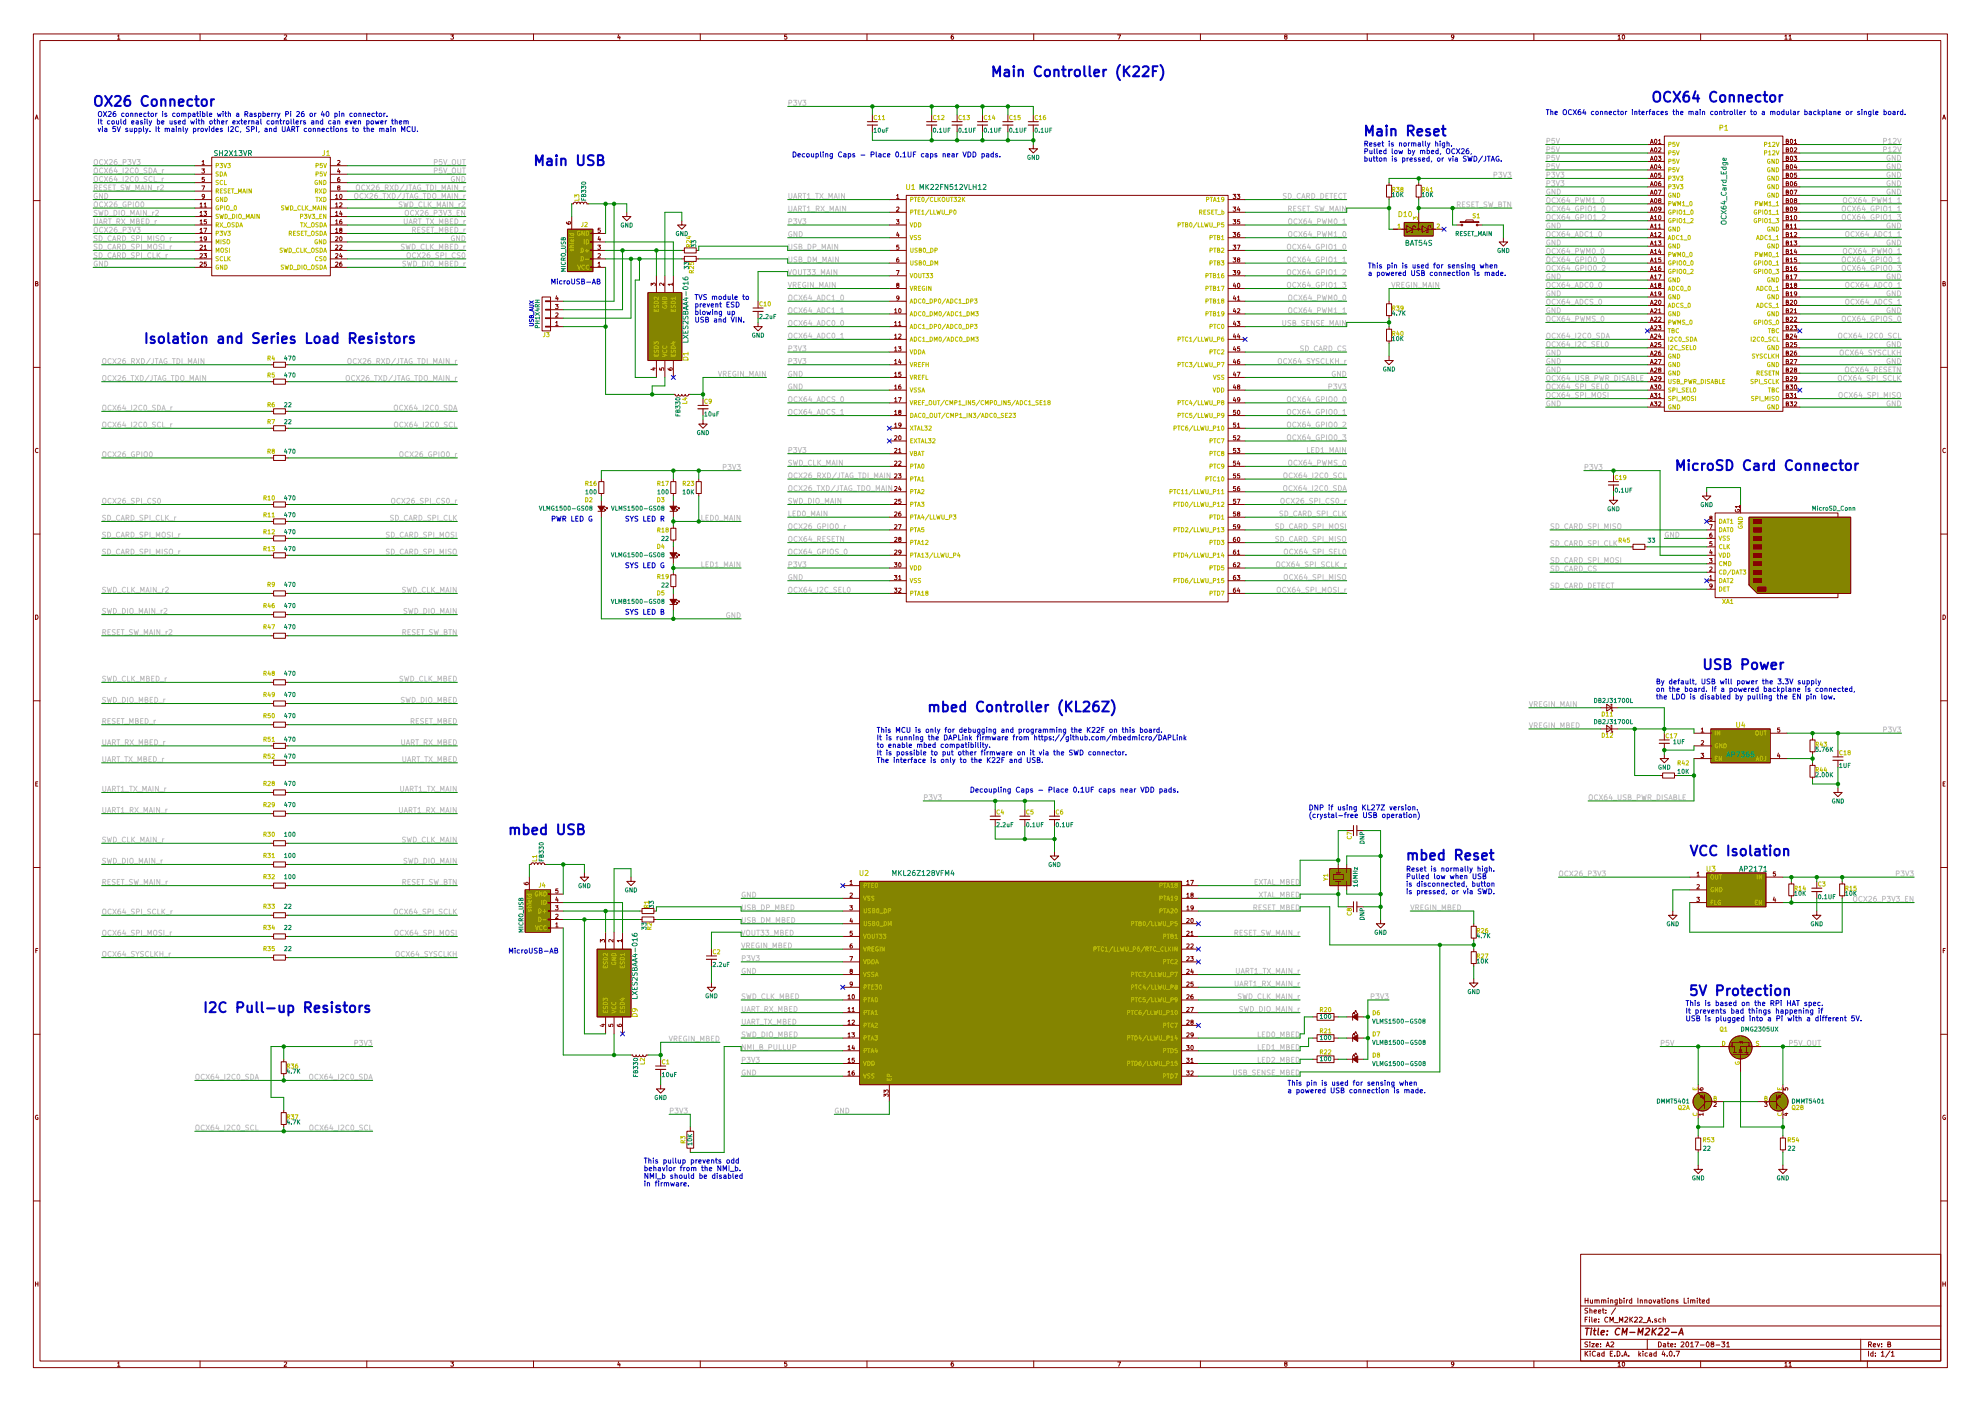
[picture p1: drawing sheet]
<svg xmlns="http://www.w3.org/2000/svg" width="594mm" height="420mm" viewBox="0 0 594 420" stroke-linecap="round" stroke-linejoin="round" font-family="sans-serif">
<g fill="none" stroke="#840000" stroke-width=".3">
<path d="M10 10.2h574v400h-574zM12 12.2h570v396h-570zM35.3 10.8l.3-.3v1.3M35.3 11.8h.7M60 10.2v2M85.2 10.6l.5-.1 .3 .3-.8 1h.8M110 10.2v2M135.2 10.5h.8l-.4 .4 .4 .3-.1 .4h-.7M160 10.2v2M185.5 10.4l-.3 .9h.8M185.9 10.9v.9M210 10.2v2"/>
<path d="M235.9 10.5h-.6v.6l.6-.1 .1 .5-.3 .3-.4-.2M260 10.2v2M285.9 10.5l-.6 .3-.1 .7 .3 .3 .4-.2v-.6l-.4-.1-.3 .3M310 10.2v2M335.2 10.5h.8l-.5 1.3M360 10.2v2M385.5 11l-.3-.2 .3-.3h.4v.4a.5 .5 0 0 0-.5 .2 .5 .5 0 0 0 0 .6l.3 .1 .3-.3-.3-.5M410 10.2v2M436 11l-.3 .2h-.3l-.1-.6 .4-.1 .3 .2-.2 .9-.4 .2M460 10.2v2M485.2 10.8l.4-.3v1.3M485.2 11.8h.8"/>
<path d="M486.6 10.6l.2-.1a.62 .62 0 0 1 .4 .6 .62 .62 0 0 1-.5 .6l-.2-.5zM510 10.2v2M535.3 10.8l.3-.3v1.3M535.3 11.8h.7M536.5 10.8l.4-.3v1.3M536.5 11.8h.7M560 10.2v2M10.6 35.8l.4-1.3 .4 1.3M10.7 35.4h.6M260.1 36.5h3M261.6 34.5v2M261.6 37.5v2"/>
<path d="M277.9 36.5h3M279.4 34.5v2M279.4 37.5v2M285.5 36.5h3M287 34.5v2M287 37.5v2M293.1 36.5h3.1M294.6 34.5v2M294.6 37.5v2M300.7 36.5h3.1M302.3 34.5v2M302.3 37.5v2"/>
<path d="M308.4 36.5h3M309.9 34.5v2M309.9 37.5v2M582.6 35.8l.4-1.3 .4 1.3M582.7 35.4h.6M58.4 59.9h5.1M58.4 49.7h5.1M58.4 52.2h5.1M58.4 54.8h5.1M58.4 57.3h5.1M60.5 50.7h.8l-.4 .4 .4 .1v.6h-.8M60.5 55.7h.9l-.6 1.3"/>
<path d="M60.6 48.5l.4-.4v1.3M60.6 49.4h.7M61.3 53.2h-.6l-.1 .6h.7v.5h-.7M61.3 58.8l-.2 .3-.4-.1v-.6l.4-.1 .2 .2v.7l-.6 .4M63.5 47.2h35.6v35.5h-35.6zM99.1 59.9h5M99.1 49.7h5M99.1 52.2h5M99.1 54.8h5M99.1 57.3h5M100.6 58.6l.4-.3v1.3M100.6 59.6h.7"/>
<path d="M101.2 48.2l.5-.1 .3 .4-.8 .9h.8M101.5 56.3l-.3-.3 .3-.3 .4 .1v.4a.52 .52 0 0 0-.5 .1 .52 .52 0 0 0-.1 .6h.6l-.2-.6M101.5 50.6l-.3 .9h.8M101.8 53.2l-.5 .3-.1 .7 .3 .3 .4-.2-.1-.6h-.3l-.3 .2M101.8 51.1v.8M102 58.4l.1-.1a.61 .61 0 0 1 .5 .6 .61 .61 0 0 1-.6 .6zM266.7 59.9h5.1M268.9 58.6l.3-.3v1.3M268.9 59.6h.7M271.8 58.6h96.5v121.9h-96.5zM309.9 43.3v1.3h1.2l-1.2 1.3-1.3-1.3h1.3M368.3 59.9h5.1"/>
<path d="M369.8 58.3h.8l-.4 .5 .3 .1v.5h-.7M371 58.3h.8l-.4 .5 .4 .1v.5h-.8M415.8 55.5h1.5v3.6h-1.5zM416.6 54.8v.7M416.6 59.1v.8M424.7 55.5h1.5v3.6h-1.5zM425.4 54.8v.7M425.4 59.1v.8M494 43.3h5.1M494 45.9h5.1M494 48.4h5.1M494 51h5.1"/>
<path d="M494 53.5h5.1M494 56h5.1M494 58.6h5.1M494.9 43l.5-1.2 .4 1.2M494.9 45.6l.5-1.3 .4 1.3M494.9 48.1l.5-1.2 .4 1.2M494.9 50.7l.5-1.3 .4 1.3M494.9 53.2l.5-1.3 .4 1.3M494.9 55.7l.5-1.2 .4 1.2M494.9 58.3l.5-1.3 .4 1.3M495.1 42.7h.6M495.1 45.2h.6"/>
<path d="M495.1 47.7h.6M495.1 50.3h.6M495.1 52.8h.6M495.1 55.4h.6M495.1 57.9h.6M496.3 41.9l.1-.1a.61 .61 0 0 1 .5 .6 .61 .61 0 0 1-.6 .6zM496.3 44.4l.1-.1a.61 .61 0 0 1 .5 .7 .61 .61 0 0 1-.6 .5zM496.3 47l.1-.1a.61 .61 0 0 1 .5 .6 .61 .61 0 0 1-.6 .5zM496.3 49.5l.1-.1a.61 .61 0 0 1 .5 .6 .61 .61 0 0 1-.6 .6zM496.3 52l.1-.1a.61 .61 0 0 1 .5 .7 .61 .61 0 0 1-.6 .5zM496.3 54.6l.1-.1a.61 .61 0 0 1 .5 .6 .61 .61 0 0 1-.6 .6zM496.3 57.1l.1-.1a.61 .61 0 0 1 .5 .7 .61 .61 0 0 1-.6 .5z"/>
<path d="M496.3 59.7l.1-.1a.61 .61 0 0 1 .5 .6 .61 .61 0 0 1-.6 .5zM497.3 46.9h.8l-.4 .4 .3 .1v.6h-.7M497.3 57h.8l-.5 1.3M497.4 42.1l.3-.3v1.2M497.4 44.4l.5-.1 .2 .4-.8 .9h.8M497.4 43h.7M497.7 49.3l-.3 .9h.7M498 54.5l-.6 .3v.7l.2 .2 .4-.1v-.6h-.4l-.2 .2M498 49.8v.9M498 51.9h-.6v.6h.6v.6h-.6M499.1 40.8h35.6v82.6h-35.6zM534.7 43.3h5"/>
<path d="M534.7 45.9h5M534.7 48.4h5M534.7 51h5M534.7 53.5h5M534.7 56h5M534.7 58.6h5M535.7 42.4l.6-.1v-.4l-.6-.1v1.2h.4l.3-.4-.3-.2M535.7 44.9l.6-.1v-.4l-.6-.1v1.3h.4l.3-.4-.3-.3M535.7 47.4l.6-.1v-.3l-.6-.1v1.2h.4l.3-.4-.3-.3M535.7 50l.6-.1v-.4l-.6-.1v1.3h.4l.3-.5-.3-.2M535.7 52.5l.6-.1v-.4l-.6-.1v1.3h.4l.3-.4-.3-.3M535.7 55.1l.6-.1v-.4l-.6-.1v1.2h.4l.3-.4-.3-.2"/>
<path d="M535.7 57.6l.6-.1v-.4l-.6-.1v1.3h.4l.3-.4-.3-.3M537 41.9l.2-.1a.61 .61 0 0 1 .4 .6 .61 .61 0 0 1-.5 .6zM537 44.4l.2-.1a.61 .61 0 0 1 .4 .7 .61 .61 0 0 1-.5 .5zM537 47l.2-.1a.61 .61 0 0 1 .4 .6 .61 .61 0 0 1-.5 .5zM537 49.5l.2-.1a.61 .61 0 0 1 .4 .6 .61 .61 0 0 1-.5 .6zM537 52l.2-.1a.61 .61 0 0 1 .4 .7 .61 .61 0 0 1-.5 .5zM537 54.6l.2-.1a.61 .61 0 0 1 .4 .6 .61 .61 0 0 1-.5 .6zM537 57.1l.2-.1a.61 .61 0 0 1 .4 .7 .61 .61 0 0 1-.5 .5zM537 59.7l.2-.1a.61 .61 0 0 1 .4 .6 .61 .61 0 0 1-.5 .5zM538 46.9h.8l-.4 .4 .4 .1v.6h-.8M538 57h.9l-.6 1.3M538.1 42.1l.4-.3v1.2"/>
<path d="M538.1 44.4l.5-.1 .2 .4-.8 .9h.8M538.1 43h.7M538.4 49.3l-.3 .9h.8M538.7 54.5l-.6 .3v.7l.2 .2 .5-.1-.1-.6h-.4l-.2 .2M538.7 49.8v.9M538.8 51.9h-.7v.6h.7v.6h-.7M10 60.2h2M58.4 67.5h5.1M58.4 75.1h5.1M58.4 77.6h5.1M58.4 72.6h5.1M58.4 70h5.1"/>
<path d="M58.4 62.4h5.1M58.4 64.9h5.1M60 61.2l.4-.4v1.3M60 73.6l.5-.1 .2 .4-.8 .9h.8M60 63.7l.4-.3v1.2M60 76.2l.5-.1 .2 .3-.8 .9h.8M60 66.3l.4-.4v1.3M60 78.7l.5-.1 .2 .4-.8 .9h.8M60 68.8l.4-.4v1.3M60 71.3l.4-.3v1.3M60 62.1h.7M60 64.6h.7"/>
<path d="M60 67.2h.7M60 69.7h.7M60 72.3h.7M61.1 63.4h.8l-.4 .4 .4 .1v.6h-.8M61.1 76.1h.8l-.4 .4 .4 .1v.6h-.8M61.1 68.4h.9l-.6 1.3M61.2 61.2l.4-.4v1.3M61.2 73.9l.4-.4v1.3M61.2 62.1h.7M61.2 74.8h.7M61.9 65.9h-.6l-.1 .6h.7v.5h-.7M61.9 78.6h-.6l-.1 .6h.7v.5h-.7"/>
<path d="M61.9 71.5l-.2 .3-.4-.1v-.6l.4-.1 .2 .2v.7l-.6 .4M99.1 67.5h5M99.1 75.1h5M99.1 77.6h5M99.1 72.6h5M99.1 70h5M99.1 62.4h5M99.1 64.9h5M100.6 71.1l.5-.1 .2 .3-.7 1h.7M100.6 61.2l.4-.4v1.3M100.6 73.6l.5-.1 .2 .4-.7 .9h.7M100.6 63.7l.4-.3v1.2"/>
<path d="M100.6 76.2l.5-.1 .2 .3-.7 .9h.7M100.6 66.3l.4-.4v1.3M100.6 78.7l.5-.1 .2 .4-.7 .9h.7M100.6 68.8l.4-.4v1.3M100.6 62.1h.7M100.6 64.6h.7M100.6 67.2h.7M100.6 69.7h.7M101.9 60.9l.4-.1 .3 .4-.8 .9h.8M101.9 73.6l.4-.1 .3 .4-.8 .9h.8M102 71.1l.1-.1a.61 .61 0 0 1 .5 .6 .61 .61 0 0 1-.6 .6zM102.1 69l-.2-.3 .2-.3 .4 .1v.4a.52 .52 0 0 0-.5 .1 .52 .52 0 0 0-.1 .6h.6l-.2-.6"/>
<path d="M102.1 63.3l-.2 .9h.7M102.1 76l-.2 .9h.7M102.4 65.9l-.5 .3v.7l.2 .3 .4-.2-.1-.6h-.3l-.2 .2M102.4 78.6l-.5 .3v.7l.2 .3 .4-.2-.1-.6h-.3l-.2 .2M102.4 63.8v.8M102.4 76.5v.8M169.9 66.6l.3 .5 .7 .1 .2-.2-.1-.5-.6 .1v.4l.2 .2M170.2 68.7h7.6v12.7h-7.6zM171.4 61.1h.6l.4-.5 .4 .1 .2 .4 .4-.5 .4 .1 .2 .4 .4-.5 .4 .1 .2 .4 .4-.5 .4 .1 .2 .4h.5M171.4 64.9v3.8M177 77.5h.8v.3h-.8zM177 75h.8v.2h-.8z"/>
<path d="M177 72.4h.8v.3h-.8zM177 69.9h.8v.2h-.8zM177.8 75.1h3.8M177.8 77.6h3.8M177.8 72.6h3.8M177.8 70h3.8M179.3 73.5h.8l-.5 .5 .4 .1v.6h-.7M179.3 79l.4-.4v1.3M179.3 76.2l.5-.1 .3 .3-.8 .9h.8M179.3 79.9h.8M179.6 70.9l-.3 .9h.8M179.9 71.4v.9"/>
<path d="M180 68.4h-.6l-.1 .6h.7v.6h-.7M188 63.7v1.2h1.2l-1.2 1.3-1.3-1.3h1.3M204.5 66.2v1.3h1.2l-1.2 1.2-1.3-1.2h1.3M204.5 75.1h.7M204.5 77.6h.7M205.2 74.3h3.6v1.6h-3.6zM205.2 76.9h3.6v1.5h-3.6zM208.8 75.1h.7M208.8 77.6h.7M266.7 71.3h5.1M266.7 78.9h5.1M266.7 63.7h5.1"/>
<path d="M266.7 67.5h5.1M266.7 75.1h5.1M268.8 65.9h.8l-.4 .5 .3 .1v.5h-.7M268.9 62.2l.5-.1 .2 .4-.8 .9h.8M269.2 69.6l-.3 1h.7M269.5 77.3l-.6 .3v.8l.2 .2 .4-.1v-.6l-.4-.1-.2 .2M269.5 70.1v.9M269.5 73.5h-.6v.6h.6v.6h-.6M368.3 71.3h5.1M368.3 78.9h5.1M368.3 63.7h5.1M368.3 67.5h5.1"/>
<path d="M368.3 75.1h5.1M369.8 62.1h.8l-.4 .5 .3 .1v.5h-.7M369.8 65.9h.8l-.4 .5 .3 .1v.5h-.7M369.8 69.7h.8l-.4 .5 .3 .1v.6h-.7M369.8 73.5h.8l-.4 .5 .3 .1v.6h-.7M369.8 77.3h.8l-.4 .5 .3 .1v.6h-.7M371 73.5h.9l-.6 1.3M371.3 77.9l-.2-.3 .2-.3 .5 .1v.3a.52 .52 0 0 0-.6 .2 .52 .52 0 0 0-.1 .6h.7l-.2-.6M371.4 62l-.3 .9h.8M371.7 69.7l-.6 .3v.7l.2 .3 .5-.1-.1-.7h-.4l-.2 .2M371.7 62.5v.9M371.8 65.9h-.7v.6h.7v.5h-.7"/>
<path d="M417.8 68.7h4.1M421.9 67.7l1.8 1-1.8 1.1zM423.7 68.7h2.8M424.4 68.2v-.5h-.7v2.1h-.5v-.3M425.4 66.7h4.4v4.1h-8.7v-4.1h4.3v2M425.4 63.7v3.8M426.5 67.7l1.7 1-1.7 1.1zM428.2 68.7h4.9M429 68.2v-.5h-.8v2.1h-.5v-.3M436.9 67.5h1.2M437.9 66.5h5.6v.2h-5.6zM439.4 66.5l.3-.5h2l.3 .5"/>
<path d="M443.2 67.5h1.3M450.8 71.3v1.3h1.3l-1.3 1.2-1.2-1.2h1.2M494 66.2h5.1M494 68.7h5.1M494 71.3h5.1M494 73.8h5.1M494 76.4h5.1M494 78.9h5.1M494 61.1h5.1M494 63.7h5.1M494.9 65.9l.5-1.3 .4 1.3M494.9 68.4l.5-1.2 .4 1.2"/>
<path d="M494.9 71l.5-1.3 .4 1.3M494.9 73.5l.5-1.2 .4 1.2M494.9 76.1l.5-1.3 .4 1.3M494.9 78.6l.5-1.3 .4 1.3M494.9 60.8l.5-1.2 .4 1.2M494.9 63.4l.5-1.3 .4 1.3M495.1 65.5h.6M495.1 68.1h.6M495.1 70.6h.6M495.1 73.1h.6M495.1 75.7h.6M495.1 78.2h.6"/>
<path d="M495.1 60.4h.6M495.1 63h.6M496.2 65l.3-.4v1.3M496.2 67.5l.3-.3v1.2M496.2 70.1l.3-.4v1.3M496.2 72.6l.3-.3v1.2M496.2 75.2l.3-.4v1.3M496.2 77.7l.3-.4v1.3M496.2 65.9h.7M496.2 68.4h.7M496.2 71h.7M496.2 73.5h.7"/>
<path d="M496.2 76.1h.7M496.2 78.6h.7M496.3 62.2l.1-.1a.61 .61 0 0 1 .5 .6 .61 .61 0 0 1-.6 .6zM497.3 72.3h.8l-.4 .4 .3 .1v.6h-.7M497.4 67.5l.3-.3v1.2M497.4 69.8l.5-.1 .2 .4-.8 .9h.8M497.4 68.4h.7M497.5 64.7l.2-.1a.61 .61 0 0 1 .4 .7 .61 .61 0 0 1-.5 .5zM497.6 60.1l-.2-.2 .2-.3 .4 .1v.3a.52 .52 0 0 0-.5 .1 .52 .52 0 0 0-.1 .6h.6l-.1-.6M497.7 74.7l-.3 .9h.7M498 79.9l-.6 .3v.7l.2 .2 .4-.1v-.6h-.4l-.2 .2M498 75.2v.9"/>
<path d="M498 77.3h-.6v.6h.6v.6h-.6M498.1 62.6l-.2 .3-.4-.1-.1-.6 .5-.1 .2 .2-.1 .8-.5 .3M534.7 66.2h5M534.7 68.7h5M534.7 71.3h5M534.7 73.8h5M534.7 76.4h5M534.7 78.9h5M534.7 61.1h5M534.7 63.7h5M535.7 65.2l.6-.1v-.4l-.6-.1v1.3h.4l.3-.4-.3-.3M535.7 67.8l.6-.1v-.4l-.6-.1v1.2h.4l.3-.4-.3-.2"/>
<path d="M535.7 70.3l.6-.1v-.4l-.6-.1v1.3h.4l.3-.4-.3-.3M535.7 72.8l.6-.1v-.3l-.6-.1v1.2h.4l.3-.4-.3-.3M535.7 75.4l.6-.1v-.4l-.6-.1v1.3h.4l.3-.5-.3-.2M535.7 77.9l.6-.1v-.4l-.6-.1v1.3h.4l.3-.4-.3-.3M535.7 60.1l.6-.1v-.3l-.6-.1v1.2h.4l.3-.4-.3-.3M535.7 62.7l.6-.1v-.4l-.6-.1v1.3h.4l.3-.5-.3-.2M536.9 65l.3-.4v1.3M536.9 67.5l.3-.3v1.2M536.9 70.1l.3-.4v1.3M536.9 72.6l.3-.3v1.2M536.9 75.2l.3-.4v1.3M536.9 77.7l.3-.4v1.3"/>
<path d="M536.9 65.9h.7M536.9 68.4h.7M536.9 71h.7M536.9 73.5h.7M536.9 76.1h.7M536.9 78.6h.7M537 62.2l.2-.1a.61 .61 0 0 1 .4 .6 .61 .61 0 0 1-.5 .6zM538 72.3h.8l-.4 .4 .4 .1v.6h-.8M538.1 67.5l.4-.3v1.2M538.1 69.8l.5-.1 .2 .4-.8 .9h.8M538.1 68.4h.7M538.2 64.7l.2-.1a.61 .61 0 0 1 .4 .7 .61 .61 0 0 1-.5 .5z"/>
<path d="M538.3 60.1l-.2-.2 .2-.3 .5 .1v.3a.52 .52 0 0 0-.6 .1 .52 .52 0 0 0-.1 .6h.7l-.2-.6M538.4 74.7l-.3 .9h.8M538.7 79.9l-.6 .3v.7l.2 .2 .5-.1-.1-.6h-.4l-.2 .2M538.7 75.2v.9M538.8 77.3h-.7v.6h.7v.6h-.7M538.8 62.6l-.2 .3-.4-.1-.1-.6 .5-.1 .2 .2v.8l-.6 .3M582 60.2h2M10.7 85.1l.5-.1 .1-.5-.6-.1v1.3h.5l.2-.4-.3-.2M58.4 80.2h5.1M99.1 80.2h5M162.6 89.1h2.5v10.1h-2.5zM163.6 90.2h1.5v.3h-1.5z"/>
<path d="M163.6 92.8h1.5v.2h-1.5zM163.6 95.3h1.5v.2h-1.5zM163.6 97.8h1.5v.3h-1.5zM165.1 90.3h3.8M165.1 98h3.8M165.1 95.4h3.8M165.1 92.9h3.8M166.6 91.3h.8l-.5 .5 .4 .1v.5h-.7M166.6 96.7l.4-.3v1.3M166.6 93.9l.5-.1 .3 .4-.8 .9h.8M166.6 97.7h.8M166.9 88.7l-.3 .9h.8"/>
<path d="M167.2 89.2v.8M177 80.1h.8v.2h-.8zM177.8 80.2h3.8M194.3 87.8h10.2v20.3h-10.2zM195.3 85.7v-.8l.5 .4 .1-.3h.5v.7M196.8 82.7v5.1M199.1 84.9v.8l-.9-.8-.4 .2 .1 .5M199.4 82.7v5.1M201.6 85.3h-1.2l.3 .3M201.6 84.9v.7M201.9 82.7v5.1M225.8 92.4h3.1"/>
<path d="M227.3 96.7v1.3h1.3l-1.3 1.2-1.2-1.2h1.2M227.3 90.3v2.1M227.3 93.4v2M266.7 94.1h5.1M266.7 86.5h5.1M266.7 82.7h5.1M266.7 90.3h5.1M266.7 98h5.1M268.3 92.9l.3-.3v1.2M268.3 96.7l.3-.3v1.3M268.3 93.8h.7M268.3 97.7h.7"/>
<path d="M268.8 81.1h.8l-.5 1.3M269.1 85.5l-.2-.2 .2-.3 .4 .1v.3a.52 .52 0 0 0-.5 .1 .52 .52 0 0 0-.1 .6h.6l-.1-.6M269.5 96.7l.3-.3v1.3M269.5 97.7h.7M269.6 89.3l-.2 .3-.4-.1-.1-.6 .5-.1 .2 .2-.1 .7-.5 .3M269.6 92.7l.2-.1a.61 .61 0 0 1 .4 .6 .61 .61 0 0 1-.5 .6zM368.3 94.1h5.1M368.3 86.5h5.1M368.3 82.7h5.1M368.3 90.3h5.1M368.3 98h5.1M369.8 81.1h.8l-.4 .5 .3 .1v.6h-.7"/>
<path d="M370.2 84.9l-.3 .9h.7M370.2 88.7l-.3 .9h.7M370.2 92.5l-.3 .9h.7M370.2 96.3l-.3 .9h.7M370.5 85.4v.8M370.5 89.2v.8M370.5 93v.8M370.5 96.8v.9M371 96.4h.8l-.4 .5 .4 .1v.5h-.8M371.1 89.1l.3-.3v1.2M371.1 92.7l.5-.1 .2 .3-.8 .9h.8M371.1 90h.7"/>
<path d="M371.2 85.1l.2-.1a.61 .61 0 0 1 .4 .6 .61 .61 0 0 1-.5 .5zM371.8 81.7l-.2 .2h-.4l-.1-.7 .5-.1 .2 .3v.7l-.6 .3M415.8 98.7h1.5v3.6h-1.5zM415.8 91.1h1.5v3.6h-1.5zM416.6 90.3v.8M416.6 94.7v.7M416.6 98v.7M494 91.6h5.1M494 94.1h5.1M494 96.7h5.1M494 99.2h5.1M494 81.4h5.1"/>
<path d="M494 84h5.1M494 86.5h5.1M494 89.1h5.1M494.9 91.3l.5-1.3 .4 1.3M494.9 93.8l.5-1.2 .4 1.2M494.9 96.4l.5-1.3 .4 1.3M494.9 98.9l.5-1.2 .4 1.2M494.9 81.1l.5-1.2 .4 1.2M494.9 83.7l.5-1.3 .4 1.3M494.9 86.2l.5-1.2 .4 1.2M494.9 88.8l.5-1.3 .4 1.3M495.1 90.9h.6"/>
<path d="M495.1 93.5h.6M495.1 96h.6M495.1 98.5h.6M495.1 80.8h.6M495.1 83.3h.6M495.1 85.8h.6M495.1 88.4h.6M496.2 90.1l.4-.1 .3 .4-.8 .9h.8M496.2 92.7l.4-.1 .3 .3-.8 .9h.8M496.2 95.2l.4-.1 .3 .4-.8 .9h.8M496.2 97.8l.4-.1 .3 .3-.8 .9h.8M496.2 80.2l.3-.3v1.2"/>
<path d="M496.2 82.8l.3-.4v1.3M496.2 85.3l.3-.3v1.2M496.2 87.9l.3-.4v1.3M496.2 81.1h.7M496.2 83.7h.7M496.2 86.2h.7M496.2 88.8h.7M497.3 97.7h.8l-.4 .4 .3 .1v.6h-.7M497.3 82.4h.8l-.5 1.3M497.4 92.9l.3-.3v1.2M497.4 95.2l.5-.1 .2 .4-.8 .9h.8M497.4 93.8h.7"/>
<path d="M497.5 90.1l.2-.1a.61 .61 0 0 1 .4 .7 .61 .61 0 0 1-.5 .5zM497.6 85.5l-.2-.2 .2-.3 .4 .1v.3a.52 .52 0 0 0-.5 .1 .52 .52 0 0 0-.1 .6h.6l-.1-.6M498.1 88l-.2 .3-.4-.1-.1-.6 .5-.1 .2 .2-.1 .8-.5 .3M534.7 91.6h5M534.7 94.1h5M534.7 96.7h5M534.7 99.2h5M534.7 81.4h5M534.7 84h5M534.7 86.5h5M534.7 89.1h5M535.7 90.6l.6-.1v-.4l-.6-.1v1.3h.4l.3-.4-.3-.3"/>
<path d="M535.7 93.2l.6-.1v-.4l-.6-.1v1.2h.4l.3-.4-.3-.2M535.7 95.7l.6-.1v-.4l-.6-.1v1.3h.4l.3-.4-.3-.3M535.7 98.2l.6-.1v-.3l-.6-.1v1.2h.4l.3-.4-.3-.3M535.7 80.5l.6-.1v-.4l-.6-.1v1.2h.4l.3-.4-.3-.2M535.7 83l.6-.1v-.4l-.6-.1v1.3h.4l.3-.4-.3-.3M535.7 85.5l.6-.1v-.3l-.6-.1v1.2h.4l.3-.4-.3-.3M535.7 88.1l.6-.1v-.4l-.6-.1v1.3h.4l.3-.5-.3-.2M536.9 90.1l.5-.1 .2 .4-.8 .9h.8M536.9 92.7l.5-.1 .2 .3-.8 .9h.8M536.9 95.2l.5-.1 .2 .4-.8 .9h.8M536.9 97.8l.5-.1 .2 .3-.8 .9h.8M536.9 80.2l.3-.3v1.2"/>
<path d="M536.9 82.8l.3-.4v1.3M536.9 85.3l.3-.3v1.2M536.9 87.9l.3-.4v1.3M536.9 81.1h.7M536.9 83.7h.7M536.9 86.2h.7M536.9 88.8h.7M538 97.7h.8l-.4 .4 .4 .1v.6h-.8M538 82.4h.9l-.6 1.3M538.1 92.9l.4-.3v1.2M538.1 95.2l.5-.1 .2 .4-.8 .9h.8M538.1 93.8h.7"/>
<path d="M538.2 90.1l.2-.1a.61 .61 0 0 1 .4 .7 .61 .61 0 0 1-.5 .5zM538.3 85.5l-.2-.2 .2-.3 .5 .1v.3a.52 .52 0 0 0-.6 .1 .52 .52 0 0 0-.1 .6h.7l-.2-.6M538.8 88l-.2 .3-.4-.1-.1-.6 .5-.1 .2 .2v.8l-.6 .3M582.7 85.1l.5-.1 .1-.5-.6-.1v1.3h.5l.2-.4-.3-.2M10 110.2h2M81.3 109.4h.7M81.3 114.5h.7M82 108.6h3.6v1.6h-3.6zM82 113.7h3.6v1.5h-3.6zM85.6 109.4h.8M85.6 114.5h.8M195.7 110.4h.8"/>
<path d="M196.1 110.3v.7l-.9-.3M196.8 108.1v5.1M197.8 110.4v.6h.6v-.6h.6v.6M199.4 108.1v5.1M200.4 110.4l.3 .6h.7l.2-.2-.1-.4h-.6l-.1 .4 .3 .2M201.9 118.3h.5l.5 .5 .4-.1 .2-.4 .4 .5 .4-.1 .2-.4 .4 .5 .4-.1 .2-.4 .4 .5 .4-.1 .2-.4h.5M201.9 108.1v5.1M210.8 119.5v2.1M266.7 117h5.1M266.7 101.8h5.1M266.7 109.4h5.1M266.7 105.6h5.1"/>
<path d="M266.7 113.2h5.1M268.3 100.6l.3-.4v1.3M268.3 104.4l.3-.4v1.3M268.3 108.2l.3-.4v1.3M268.3 112l.3-.4v1.3M268.3 115.8l.3-.4v1.3M268.3 119.6l.3-.4v1.3M268.3 101.5h.7M268.3 105.3h.7M268.3 109.1h.7M268.3 112.9h.7M268.3 116.7h.7"/>
<path d="M269.4 104h.8l-.4 .5 .4 .1v.5h-.8M269.4 119.2h.9l-.6 1.3M269.5 100.3l.5-.1 .2 .4-.8 .9h.8M269.8 107.7l-.3 1h.8M270.1 115.4l-.6 .3v.8l.2 .2 .5-.1-.1-.6-.4-.1-.2 .2M270.1 108.2v.9M270.2 111.6h-.7v.6h.7v.6h-.7M368.3 117h5.1M368.3 101.8h5.1M368.3 109.4h5.1M368.3 105.6h5.1M368.3 113.2h5.1"/>
<path d="M370.2 100.1l-.3 .9h.7M370.2 103.9l-.3 .9h.7M370.2 107.7l-.3 1h.7M370.2 111.5l-.3 1h.7M370.2 115.4l-.3 .9h.7M370.2 119.2l-.3 .9h.7M370.5 100.6v.9M370.5 104.4v.9M370.5 108.2v.9M370.5 112v.9M370.5 115.8v.9M370.5 119.7v.8"/>
<path d="M371 111.6h.9l-.6 1.3M371.3 116l-.2-.3 .2-.3 .5 .1v.3a.52 .52 0 0 0-.6 .2 .52 .52 0 0 0-.1 .6h.7l-.2-.6M371.4 100.1l-.3 .9h.8M371.7 107.8l-.6 .3v.7l.2 .3 .5-.1-.1-.7h-.4l-.2 .2M371.7 100.6v.9M371.8 104h-.7v.6h.7v.5h-.7M371.8 119.8l-.2 .2h-.4l-.1-.7 .5-.1 .2 .3v.7l-.6 .3M416.6 106.8v1.3h1.2l-1.2 1.3-1.3-1.3h1.3M416.6 102.3v.7M494 117h5.1M494 119.5h5.1M494 101.8h5.1"/>
<path d="M494 104.3h5.1M494 106.8h5.1M494 109.4h5.1M494 111.9h5.1M494 114.5h5.1M494.9 116.7l.5-1.3 .4 1.3M494.9 119.2l.5-1.2 .4 1.2M494.9 101.5l.5-1.3 .4 1.3M494.9 104l.5-1.3 .4 1.3M494.9 106.5l.5-1.2 .4 1.2M494.9 109.1l.5-1.3 .4 1.3M494.9 111.6l.5-1.2 .4 1.2"/>
<path d="M494.9 114.2l.5-1.3 .4 1.3M495.1 116.3h.6M495.1 118.9h.6M495.1 101.1h.6M495.1 103.6h.6M495.1 106.2h.6M495.1 108.7h.6M495.1 111.2h.6M495.1 113.8h.6M496.1 115.4h.8l-.5 .5 .4 .1v.6h-.7M496.1 118h.8l-.5 .5 .4 .1v.5h-.7M496.2 100.3l.4-.1 .3 .4-.8 .9h.8"/>
<path d="M496.2 102.8l.4-.1 .3 .4-.8 .9h.8M496.2 105.4l.4-.1 .3 .3-.8 .9h.8M496.2 107.9l.4-.1 .3 .4-.8 .9h.8M496.2 110.5l.4-.1 .3 .3-.8 .9h.8M496.2 113l.4-.1 .3 .4-.8 .9h.8M497.3 107.8h.8l-.5 1.3M497.4 118.3l.3-.3v1.2M497.4 119.2h.7M497.5 115.5l.2-.1a.61 .61 0 0 1 .4 .7 .61 .61 0 0 1-.5 .5zM497.6 110.9l-.2-.2 .2-.3 .4 .1v.3a.52 .52 0 0 0-.5 .1 .52 .52 0 0 0-.1 .6h.6l-.1-.6M497.7 100.1l-.3 .9h.7M498 105.3l-.6 .3v.7l.2 .2 .4-.1v-.6h-.4l-.2 .2"/>
<path d="M498 100.6v.9M498 102.7h-.6v.6h.6v.6h-.6M498.1 113.4l-.2 .3-.4-.1-.1-.6 .5-.1 .2 .2-.1 .8-.5 .3M534.7 117h5M534.7 119.5h5M534.7 101.8h5M534.7 104.3h5M534.7 106.8h5M534.7 109.4h5M534.7 111.9h5M534.7 114.5h5M535.7 116l.6-.1v-.4l-.6-.1v1.3h.4l.3-.4-.3-.3"/>
<path d="M535.7 118.6l.6-.1v-.4l-.6-.1v1.2h.4l.3-.4-.3-.2M535.7 100.8l.6-.1v-.4l-.6-.1v1.3h.4l.3-.5-.3-.2M535.7 103.3l.6-.1v-.4l-.6-.1v1.3h.4l.3-.4-.3-.3M535.7 105.9l.6-.1v-.4l-.6-.1v1.2h.4l.3-.4-.3-.2M535.7 108.4l.6-.1v-.4l-.6-.1v1.3h.4l.3-.4-.3-.3M535.7 110.9l.6-.1v-.3l-.6-.1v1.2h.4l.3-.4-.3-.3M535.7 113.5l.6-.1v-.4l-.6-.1v1.3h.4l.3-.5-.3-.2M536.8 115.4h.8l-.4 .5 .3 .1v.6h-.7M536.8 118h.8l-.4 .5 .3 .1v.5h-.7M536.9 100.3l.5-.1 .2 .4-.8 .9h.8M536.9 102.8l.5-.1 .2 .4-.8 .9h.8M536.9 105.4l.5-.1 .2 .3-.8 .9h.8"/>
<path d="M536.9 107.9l.5-.1 .2 .4-.8 .9h.8M536.9 110.5l.5-.1 .2 .3-.8 .9h.8M536.9 113l.5-.1 .2 .4-.8 .9h.8M538 107.8h.9l-.6 1.3M538.1 118.3l.4-.3v1.2M538.1 119.2h.7M538.2 115.5l.2-.1a.61 .61 0 0 1 .4 .7 .61 .61 0 0 1-.5 .5zM538.3 110.9l-.2-.2 .2-.3 .5 .1v.3a.52 .52 0 0 0-.6 .1 .52 .52 0 0 0-.1 .6h.7l-.2-.6M538.4 100.1l-.3 .9h.8M538.7 105.3l-.6 .3v.7l.2 .2 .5-.1-.1-.6h-.4l-.2 .2M538.7 100.6v.9M538.8 102.7h-.7v.6h.7v.6h-.7"/>
<path d="M538.8 113.4l-.2 .3-.4-.1-.1-.6 .5-.1 .2 .2v.8l-.6 .3M582 110.2h2M11.4 134.6a.58 .58 0 0 0-.8 .5 .58 .58 0 0 0 .8 .5M81.3 128.4h.7M81.3 123.4h.7M81.3 137.3h.7M82 122.6h3.6v1.5h-3.6zM82 127.7h3.6v1.5h-3.6zM82 136.6h3.6v1.5h-3.6zM85.6 128.4h.8M85.6 123.4h.8M85.6 137.3h.8"/>
<path d="M209.3 121.6h3M210.8 125.9v1.3h1.3l-1.3 1.2-1.3-1.2h1.3M210.8 122.6v2M266.7 132.2h5.1M266.7 124.6h5.1M266.7 136.1h5.1M266.7 128.4h5.1M266.7 139.9h5.1M266.7 120.8h5.1M268.3 130.8l.5-.1 .2 .3-.8 .9h.8M268.3 134.6l.5-.1 .2 .3-.8 1h.8M268.3 138.4l.5-.1 .2 .4-.8 .9h.8"/>
<path d="M268.3 123.4l.3-.3v1.2M268.3 127.2l.3-.3v1.2M268.3 128.1h.7M268.3 120.5h.7M268.3 124.3h.7M269.5 134.8l.3-.3v1.3M269.5 138.4l.5-.1 .2 .4-.8 .9h.8M269.5 135.8h.7M269.6 130.8l.2-.1a.61 .61 0 0 1 .4 .6 .61 .61 0 0 1-.5 .6zM269.7 123.6l-.2-.2 .2-.3 .5 .1v.3a.52 .52 0 0 0-.6 .1 .52 .52 0 0 0-.1 .6h.7l-.2-.6M270.2 127.4l-.2 .3-.4-.1-.1-.6 .5-.1 .2 .2v.7l-.6 .3M368.3 132.2h5.1"/>
<path d="M368.3 124.6h5.1M368.3 136.1h5.1M368.3 128.4h5.1M368.3 139.9h5.1M368.3 120.8h5.1M370.5 123.1h-.6v.5h.6v.6h-.6M370.5 126.9h-.6v.5h.6v.6h-.6M370.5 130.7h-.6v.6h.6v.5h-.6M370.5 134.5h-.6v.6h.6v.5h-.6M370.5 138.3h-.6v.6h.6v.5h-.6M371 134.5h.8l-.4 .5 .4 .1v.5h-.8M371.1 127.2l.3-.3v1.2"/>
<path d="M371.1 130.8l.5-.1 .2 .3-.8 .9h.8M371.1 128.1h.7M371.2 123.2l.2-.1a.61 .61 0 0 1 .4 .6 .61 .61 0 0 1-.5 .5zM371.4 138.2l-.3 .9h.8M371.7 138.7v.9M494 122.1h5.1M494.9 121.8l.5-1.3 .4 1.3M495.1 121.4h.6M496.1 120.5h.8l-.5 .5 .4 .1v.6h-.7M497.4 120.6l.5-.1 .2 .4-.8 .9h.8M534.7 122.1h5M535.7 121.1l.6-.1v-.4l-.6-.1v1.3h.4l.3-.4-.3-.3"/>
<path d="M536.8 120.5h.8l-.4 .5 .3 .1v.6h-.7M538.1 120.6l.5-.1 .2 .4-.8 .9h.8M583.4 134.6a.58 .58 0 0 0-.8 .5 .58 .58 0 0 0 .8 .5M81.3 151.3h.7M81.3 156.4h.7M82 150.5h3.6v1.6h-3.6zM82 155.6h3.6v1.5h-3.6zM85.6 151.3h.8M85.6 156.4h.8M179.3 153.3h2.1M179.6 144.4h1.5v3.6h-1.5zM180.3 143.7v.7"/>
<path d="M180.3 148v.8M180.3 150v1.8M180.3 153.3v1.8M181.1 152.6l.5 .5v-.3v.3h-.2M181.6 152.1l.5 .5v-.3v.3h-.2M200.9 153.3h2M201.2 144.4h1.5v3.6h-1.5zM201.2 158.4h1.5v3.6h-1.5zM201.9 143.7v.7M201.9 148v.8M201.9 150v1.8M201.9 153.3v1.8"/>
<path d="M201.9 157.6v.8M202.7 152.6l.5 .5v-.3v.3h-.3M203.2 152.1l.5 .5v-.3v.3h-.2M208.8 144.4h1.5v3.6h-1.5zM209.5 143.7v.7M209.5 148v.8M266.7 143.7h5.1M266.7 147.5h5.1M266.7 151.3h5.1M266.7 155.1h5.1M266.7 158.9h5.1M268.3 142.2l.5-.1 .2 .4-.8 .9h.8"/>
<path d="M268.3 146l.5-.1 .2 .4-.8 .9h.8M268.3 149.8l.5-.1 .2 .4-.8 .9h.8M268.3 153.6l.5-.1 .2 .4-.8 .9h.8M268.3 157.4l.5-.1 .2 .4-.8 .9h.8M269.4 142.1h.8l-.4 .5 .4 .1v.5h-.8M269.4 157.3h.9l-.6 1.3M269.8 145.8l-.3 1h.8M270.1 153.5l-.6 .3v.8l.2 .2 .5-.1-.1-.6-.4-.1-.2 .2M270.1 146.3v.9M270.2 149.7h-.7v.6h.7v.6h-.7M368.3 143.7h5.1M368.3 147.5h5.1"/>
<path d="M368.3 151.3h5.1M368.3 155.1h5.1M368.3 158.9h5.1M370.5 142.1h-.6v.6h.6v.5h-.6M370.5 145.9h-.6v.6h.6v.6h-.6M370.5 149.7h-.6v.6h.6v.6h-.6M370.5 153.5h-.6v.6h.6v.6h-.6M370.5 157.3h-.6v.6h.6v.6h-.6M371 149.7h.9l-.6 1.3M371.3 154.1l-.2-.3 .2-.3 .5 .1v.3a.52 .52 0 0 0-.6 .2 .52 .52 0 0 0-.1 .6h.7l-.2-.6M371.7 145.9l-.6 .3v.7l.2 .3 .5-.1-.1-.7h-.4l-.2 .2M371.8 142.1h-.7v.6h.7v.5h-.7"/>
<path d="M371.8 157.9l-.2 .2h-.4l-.1-.7 .5-.1 .2 .3v.7l-.6 .3M482.3 144.4h3.1M483.9 148.8v1.2h1.2l-1.2 1.3-1.3-1.3h1.3M483.9 142.4v2M483.9 145.5v2M511.8 147.5v1.3h1.3l-1.3 1.2-1.3-1.2h1.3M511.8 158.9h2.5M511.8 156.4h2.5M512.6 157.3h.9l-.5 1.3M513 155.3l-.3-.2 .3-.3 .4 .1v.3a.52 .52 0 0 0-.6 .2 .52 .52 0 0 0 0 .5h.6l-.2-.6M513.3 159.9l-.5 .3-.1 .7 .3 .3 .4-.2-.1-.6h-.3l-.3 .2M520.4 152.8a.57 .57 0 0 0 .6 .8 .57 .57 0 0 0 .5-.8h-.4v.2"/>
<path d="M521.7 151.9h-1.3l.4 .4M521.7 151.6v.7M522 151.3v2.5M524.5 155.1h30.5v22.9h-28l-2.5-2.6zM551.2 155.1v-1.3h-36.9v25.4h36.9v-1.2M10 160.2h2M81.3 166.5h.7M81.3 178h.7M81.3 161.5h.7M82 160.7h3.6v1.5h-3.6zM82 165.8h3.6v1.5h-3.6zM82 177.2h3.6v1.5h-3.6z"/>
<path d="M85.6 166.5h.8M85.6 178h.8M85.6 161.5h.8M200.9 167.3h2M201.2 172.4h1.5v3.5h-1.5zM201.9 162v.7M201.9 164v1.8M201.9 167.3v1.8M201.9 171.6v.8M201.9 175.9v.8M201.9 178v1.7M202.7 166.5l.5 .5v-.2v.2h-.3"/>
<path d="M203.2 166l.5 .5v-.2v.2h-.2M266.7 170.3h5.1M266.7 162.7h5.1M266.7 174.2h5.1M266.7 166.5h5.1M266.7 178h5.1M268.2 168.8h.8l-.4 .5 .3 .1v.5h-.7M268.2 172.6h.8l-.4 .5 .3 .1v.5h-.7M268.2 176.4h.8l-.4 .5 .3 .1v.5h-.7M268.3 161.3l.5-.1 .2 .3-.8 .9h.8M268.3 165.1l.5-.1 .2 .3-.8 .9h.8M269.5 172.9l.3-.3v1.3"/>
<path d="M269.5 176.5l.5-.1 .2 .4-.8 .9h.8M269.5 173.9h.7M269.6 168.9l.2-.1a.61 .61 0 0 1 .4 .6 .61 .61 0 0 1-.5 .6zM269.7 161.7l-.2-.2 .2-.3 .5 .1v.3a.52 .52 0 0 0-.6 .1 .52 .52 0 0 0-.1 .6h.7l-.2-.6M270.2 165.5l-.2 .3-.4-.1-.1-.6 .5-.1 .2 .2v.7l-.6 .3M368.3 170.3h5.1M368.3 162.7h5.1M368.3 174.2h5.1M368.3 166.5h5.1M368.3 178h5.1M370.5 161.2l-.6 .3v.7l.2 .2 .4-.1v-.6l-.4-.1-.2 .3M370.5 165l-.6 .3v.7l.2 .2 .4-.1v-.6l-.4-.1-.2 .3"/>
<path d="M370.5 168.8l-.6 .3v.7l.2 .2 .4-.1v-.6h-.4l-.2 .2M370.5 172.6l-.6 .3v.7l.2 .3 .4-.2v-.6h-.4l-.2 .2M370.5 176.4l-.6 .3v.7l.2 .3 .4-.2v-.6h-.4l-.2 .2M371 172.6h.8l-.4 .5 .4 .1v.5h-.8M371.1 165.3l.3-.3v1.2M371.1 168.9l.5-.1 .2 .3-.8 .9h.8M371.1 166.2h.7M371.2 161.3l.2-.1a.61 .61 0 0 1 .4 .6 .61 .61 0 0 1-.5 .5zM371.4 176.3l-.3 .9h.8M371.7 176.8v.9M488.9 164h.8M489.7 163.2h3.6v1.6h-3.6z"/>
<path d="M493.3 164h.7M511.8 174.2h2.5M511.8 166.5h2.5M511.8 171.6h2.5M511.8 169.1h2.5M511.8 164h2.5M511.8 161.5h2.5M511.8 176.7h2.5M512.6 167.5h.8l-.4 .5 .4 .1v.5h-.8M512.7 172.9l.4-.3v1.3M512.7 170.1l.5-.1 .2 .4-.8 .9h.8M512.7 173.9h.7"/>
<path d="M513 164.9l-.3 .9h.8M513.3 165.4v.8M513.4 162.4h-.6l-.1 .6h.7v.6h-.7M513.4 175.7l-.2 .2-.4-.1v-.6l.4-.1 .2 .3v.7l-.6 .3M582 160.2h2M10.7 184.4a.65 .65 0 0 1 .7 .7 .65 .65 0 0 1-.7 .6zM81.3 190.7h.7M81.3 184.3h.7M82 189.9h3.6v1.5h-3.6zM82 183.6h3.6v1.5h-3.6zM85.6 190.7h.8M85.6 184.3h.8"/>
<path d="M200.9 181.3h2M201.9 181.3v1.7M202.7 180.5l.5 .5v-.2v.2h-.3M203.2 180l.5 .5v-.2v.2h-.2M582.7 184.4a.65 .65 0 0 1 .7 .7 .65 .65 0 0 1-.7 .6zM10 210.2h2M81.3 217.3h.7M81.3 211h.7M81.3 204.6h.7M82 216.6h3.6v1.5h-3.6zM82 210.2h3.6v1.6h-3.6zM82 203.9h3.6v1.5h-3.6z"/>
<path d="M85.6 217.3h.8M85.6 211h.8M85.6 204.6h.8M480.1 212.3h5M480.1 218.6h5M481.8 211.2l1.6 1.1-1.6 1zM481.8 217.6l1.6 1-1.6 1zM483.1 211.5v-.3h.3v2.1h.2v-.3M483.1 217.8v-.2h.3v2h.2v-.2M499.1 219.9v2M508 219.9h5.1M510.2 218.7l.3-.4v1.3"/>
<path d="M510.2 219.6h.7M513.1 218.6h17.8v10.2h-17.8zM530.9 219.9h5M533.7 218.3h-.6l-.1 .6h.7v.5h-.7M582 210.2h2M10.7 235.1h.5M11.3 234.5h-.6v1.3h.6M81.3 223.7h.7M81.3 237.7h.7M81.3 228.8h.7M82 236.9h3.6v1.5h-3.6zM82 222.9h3.6v1.6h-3.6z"/>
<path d="M82 228h3.6v1.5h-3.6zM85.6 223.7h.8M85.6 237.7h.8M85.6 228.8h.8M497.6 221.9h3M497.8 232.6h.8M498.6 231.8h3.6v1.5h-3.6zM499.1 226.2v1.3h1.3l-1.3 1.3-1.3-1.3h1.3M499.1 222.9v2.1M502.2 232.6h.7M508 223.7h5.1M508 227.5h5.1"/>
<path d="M510.1 225.9h.8l-.4 .5 .3 .1v.6h-.7M510.2 222.2l.5-.1 .2 .4-.8 .9h.8M530.9 227.5h5M533.3 225.8l-.3 1h.8M533.6 226.3v.9M542.8 229.5h1.5v3.6h-1.5zM542.8 221.9h1.5v3.6h-1.5zM543.6 221.1v.8M543.6 225.5v.7M543.6 228.8v.7M543.6 233.1v.7M549.7 227h3"/>
<path d="M551.2 236.4v1.3h1.2l-1.2 1.2-1.3-1.2h1.3M551.2 225v2M551.2 228v2M582.7 235.1h.5M583.3 234.5h-.6v1.3h.6M81.3 259.2h.7M81.3 252.9h.7M81.3 244h.7M82 258.5h3.6v1.5h-3.6zM82 252.1h3.6v1.6h-3.6zM82 243.2h3.6v1.6h-3.6zM85.6 259.2h.8"/>
<path d="M85.6 252.9h.8M85.6 244h.8M158.7 259.2h.6l.4-.5 .4 .2 .2 .3 .4-.5 .4 .2 .2 .3 .4-.5 .4 .2 .2 .3 .4-.5 .4 .2 .2 .3h.5M296.9 244.8h3.1M298.4 242.7v2.1M298.4 245.8v2M305.8 244.8h3.1M307.3 242.7v2.1M307.3 245.8v2M314.7 244.8h3.1M316.2 255.4v1.3h1.3l-1.3 1.3-1.2-1.3h1.2M316.2 242.7v2.1"/>
<path d="M316.2 245.8v2M401.3 259.2v2.5M403.9 259.2v2.6M403.9 249.1h2M405.9 247.6v3M406.9 249.1h2M10 260.2h2M81.3 265.6h.7M81.3 274.5h.7M82 273.7h3.6v1.6h-3.6zM82 264.8h3.6v1.6h-3.6zM85.6 265.6h.8"/>
<path d="M85.6 274.5h.8M157.2 264.7l.3 .6h.7l.2-.2-.1-.4h-.6v.4l.2 .2M157.5 266.9h7.6v12.7h-7.6zM158.7 263.1v3.8M164.3 278.2h.8v.2h-.8zM164.3 275.6h.8v.3h-.8zM164.3 273.1h.8v.2h-.8zM164.3 270.6h.8v.2h-.8zM164.3 268h.8v.3h-.8zM165.1 273.2h3.8M165.1 275.8h3.8M165.1 278.3h3.8"/>
<path d="M165.1 270.7h3.8M165.1 268.1h3.8M166.6 271.6h.8l-.5 .5 .4 .1v.6h-.7M166.6 277.1l.4-.4v1.3M166.6 274.3l.5-.1 .3 .3-.8 1h.8M166.6 278h.8M166.9 269l-.3 .9h.8M167.2 269.5v.9M167.3 266.6h-.6l-.1 .5h.7v.6h-.7M175.3 261.8v1.3h1.2l-1.2 1.2-1.3-1.2h1.3M181.6 279.6v5M184.1 279.6v5"/>
<path d="M186.7 279.6v5M189.2 263.1v1.2h1.3l-1.3 1.3-1.2-1.3h1.2M191.8 273.2h.7M191.8 275.8h.7M192.5 272.5h3.6v1.5h-3.6zM192.5 275h3.6v1.5h-3.6zM196.1 273.2h.7M196.1 275.8h.7M252.7 265.6h5.1M252.7 269.4h5.1M252.7 273.2h5.1M252.7 277h5.1"/>
<path d="M254.8 271.6h.8l-.4 .5 .4 .1v.6h-.8M254.9 264.4l.4-.4v1.3M254.9 267.9l.5-.1 .2 .4-.8 .9h.8M254.9 265.3h.7M255.2 275.4l-.3 .9h.8M255.5 275.9v.8M255.6 279.3h-.6l-.1 .5h.7v.6h-.7M257.8 264.3h96.5v61h-96.5zM354.3 265.6h5.1M354.3 269.4h5.1M354.3 273.2h5.1M354.3 277h5.1"/>
<path d="M355.9 275.6l.5-.1 .2 .3-.8 .9h.8M355.9 279.4l.5-.1 .2 .3-.8 .9h.8M355.9 264.4l.4-.4v1.3M355.9 268.2l.4-.4v1.3M355.9 272l.4-.4v1.3M355.9 265.3h.7M355.9 269.1h.7M355.9 272.9h.7M357 264h.9l-.5 1.3M357.1 279.6l.4-.3v1.2M357.2 275.6l.2-.1a.61 .61 0 0 1 .5 .6 .61 .61 0 0 1-.6 .5zM357.4 268.4l-.3-.3 .3-.3 .4 .1v.3a.52 .52 0 0 0-.6 .2 .52 .52 0 0 0 0 .6h.6l-.2-.6"/>
<path d="M357.8 272.2l-.2 .2h-.4v-.7l.4-.1 .2 .3v.7l-.6 .3M398.8 260.5h6.3v5.1h-6.3zM399.8 262.3h3v1.5h-3zM400.6 261.8h1.5M400.6 264.3h1.5M401.3 264.4v2.5M403.9 264.3v2.6M403.9 271.9h2M405.9 270.4v3.1M406.9 271.9h2M414 275.8v1.2h1.3l-1.3 1.3-1.3-1.3h1.3M441.2 277.8h1.5v3.5h-1.5z"/>
<path d="M442 277v.8M501.6 273.2v1.3h1.3l-1.3 1.3-1.2-1.3h1.2M506.7 270.7h5.1M506.7 263.1h5.1M506.7 266.9h5.1M508.8 269.1h.8l-.4 .5 .4 .1v.5h-.8M508.9 261.8l.4-.3v1.3M508.9 265.4l.5-.1 .2 .4-.8 .9h.8M508.9 262.8h.7M511.8 261.8h17.8v10.1h-17.8zM529.6 270.7h5.1M529.6 263.1h5.1"/>
<path d="M532.1 269l-.3 .9h.7M532.4 269.5v.9M532.4 261.5h-.6v.6h.6v.5h-.6M536.4 265.1h1.6v3.5h-1.6zM537.2 264.3v.8M537.2 268.6v.8M543.3 266.4h3.1M544.8 273.2v1.3h1.3l-1.3 1.3-1.2-1.3h1.2M544.8 264.3v2.1M544.8 267.4v2M551.7 265.1h1.5v3.5h-1.5zM552.4 264.3v.8"/>
<path d="M552.4 268.6v.8M582 260.2h2M10.7 285.1h.5M11.4 284.4h-.7v1.3M81.3 280.8h.7M81.3 287.2h.7M82 280.1h3.6v1.5h-3.6zM82 286.4h3.6v1.6h-3.6zM85.6 280.8h.8M85.6 287.2h.8M179.1 284.6h10.1v20.4h-10.1zM180 282.5v-.7l.5 .4 .1-.4h.6v.7"/>
<path d="M183.8 281.8v.7l-.9-.7-.3 .2 .1 .5M186.4 282.1h-1.3l.4 .4M186.4 281.8v.7M211.8 286.7h3.1M213.4 294.8v1.3h1.2l-1.2 1.2-1.3-1.2h1.3M213.4 284.6v2.1M213.4 287.7v2M252.7 280.8h5.1M252.7 284.6h5.1M252.7 288.5h5.1M252.7 292.3h5.1M252.7 296.1h5.1"/>
<path d="M252.7 299.9h5.1M254.3 298.7l.4-.4v1.3M254.3 299.6h.7M254.8 286.9h.9l-.6 1.3M255.1 291.2l-.2-.2 .2-.3 .5 .1v.3a.52 .52 0 0 0-.6 .2 .52 .52 0 0 0 0 .5h.6l-.2-.6M255.5 283.1l-.5 .3-.1 .7 .2 .2 .5-.1-.1-.6h-.4l-.2 .2M255.6 295l-.2 .3-.4-.1v-.6l.4-.1 .2 .2v.8l-.6 .3M255.6 298.4l.2-.1a.61 .61 0 0 1 .5 .7 .61 .61 0 0 1-.6 .5zM354.3 280.8h5.1M354.3 284.6h5.1M354.3 288.5h5.1M354.3 292.3h5.1"/>
<path d="M354.3 296.1h5.1M354.3 299.9h5.1M355.9 283.2l.5-.1 .2 .3-.8 .9h.8M355.9 287l.5-.1 .2 .3-.8 1h.8M355.9 290.8l.5-.1 .2 .4-.8 .9h.8M355.9 294.6l.5-.1 .2 .4-.8 .9h.8M355.9 298.4l.5-.1 .2 .4-.8 .9h.8M357 286.9h.8l-.4 .5 .4 .1v.5h-.8M357.1 283.2l.5-.1 .2 .3-.8 .9h.8M357.1 280.5h.7M357.4 290.6l-.3 .9h.8M357.7 298.3l-.5 .3-.1 .7 .3 .3 .4-.1-.1-.7h-.3l-.3 .2"/>
<path d="M357.7 291.1v.9M357.8 294.5h-.6l-.1 .6h.7v.5h-.7M441.2 285.4h1.5v3.6h-1.5zM442 293.5v1.3h1.2l-1.2 1.3-1.3-1.3h1.3M442 281.3v.8M442 284.6v.8M442 289v.7M582.8 285.1h.4M583.4 284.4h-.6v1.3M10 310.2h2M84.3 318.4h1.6v3.6h-1.6zM85.1 317.7v.7"/>
<path d="M180.4 307.3h.9M180.9 307.1v.8l-.9-.3M181.6 305v5M182.6 307.2v.6l.6 .1v-.7h.5v.7M184.1 305v5M185.1 307.3l.3 .5 .7 .1 .3-.3-.1-.4-.7 .1v.3l.2 .3M186.7 305v5M189.2 316.4h.5l.5 .5 .4-.1 .2-.4 .4 .5 .4-.1 .2-.4 .4 .5 .4-.1 .2-.4 .4 .5 .4-.1 .2-.4h.5M196.6 319.7h3M198.1 317.7v2M252.7 315.1h5.1M252.7 303.7h5.1"/>
<path d="M252.7 318.9h5.1M252.7 307.5h5.1M252.7 311.3h5.1M254.3 302.5l.4-.4v1.3M254.3 306.3l.4-.4v1.3M254.3 310.1l.4-.4v1.3M254.3 313.9l.4-.3v1.2M254.3 317.7l.4-.3v1.2M254.3 303.4h.7M254.3 318.6h.7M254.3 307.2h.7M254.3 311h.7"/>
<path d="M254.3 314.8h.7M255.4 309.7h.8l-.4 .5 .4 .1v.6h-.8M255.5 302.5l.4-.4v1.3M255.5 306l.5-.1 .2 .4-.8 .9h.8M255.5 303.4h.7M255.8 313.5l-.3 .9h.8M256.1 314v.8M256.2 317.4h-.6l-.1 .5h.7v.6h-.7M354.3 315.1h5.1M354.3 303.7h5.1M354.3 318.9h5.1M354.3 307.5h5.1"/>
<path d="M354.3 311.3h5.1M355.8 313.6h.8l-.4 .4 .4 .1v.6h-.8M355.8 317.4h.8l-.4 .4 .4 .1v.6h-.8M355.9 302.2l.5-.1 .2 .4-.8 .9h.8M355.9 306l.5-.1 .2 .4-.8 .9h.8M355.9 309.8l.5-.1 .2 .4-.8 .9h.8M357 302.1h.9l-.5 1.3M357.1 317.7l.4-.3v1.2M357.1 318.6h.7M357.2 313.7l.2-.1a.61 .61 0 0 1 .5 .6 .61 .61 0 0 1-.6 .5zM357.4 306.5l-.3-.3 .3-.3 .4 .1v.3a.52 .52 0 0 0-.6 .2 .52 .52 0 0 0 0 .6h.6l-.2-.6M357.8 310.3l-.2 .2h-.4v-.7l.4-.1 .2 .3v.7l-.6 .3"/>
<path d="M393.7 311.3h1.3M393.7 305h1.3M393.7 317.7h1.3M395 304h5v2h-5zM395 310.3h5v2h-5zM395 316.7h5v2h-5zM400 311.3h1.3M400 305h1.3M400 317.7h1.3M403.9 311.3h1.7M403.9 305h1.7M403.9 317.7h1.7"/>
<path d="M405.6 304v2M405.6 310.3v2M405.6 316.7v2M405.9 304v-.3h.2h-.2l.5 .5M405.9 310.3v-.3h.2h-.2l.5 .6M405.9 316.7v-.3h.2h-.2l.5 .5M406.4 303.4v-.2h.3h-.3l.5 .5M406.4 309.8v-.3h.3h-.3l.5 .5M406.4 316.1v-.2h.3h-.3l.5 .5M407.2 311.3h1.7M407.2 305h1.7M407.2 317.7h1.7"/>
<path d="M515.6 313.9h4.6v1.7M519.4 313.8v-1.3h5.1v1.3M519.7 316.1h4.6h-.4M519.7 315.6h1M521.5 315.6h1M522 316.1v5.4M522.5 312.1v.8M523.2 315.6h1.1M523.7 313.9v1.7M525.8 313.9h.1M528.3 313.9h-6.3v1.7M582 310.2h2"/>
<path d="M11.4 334.5a.59 .59 0 0 0-.8 .6 .59 .59 0 0 0 .8 .5v-.4h-.2M84.3 333.7h1.6v3.5h-1.6zM85.1 322v.7M85.1 332.9v.8M85.1 337.2v.8M198.1 325.3v1.3h1.3l-1.3 1.2-1.3-1.2h1.3M198.1 320.7v2M206 339.3h2v5h-2zM207 338v1.3M252.7 322.7h5.1M254.3 321.5l.4-.3v1.2M254.3 322.4h.7"/>
<path d="M256.1 321.2l-.5 .3-.1 .7 .3 .2 .4-.1-.1-.6h-.3l-.3 .2M265.1 328.9v-.8l.5 .4 .1-.4h.6v.8M265.1 327.7v-.8l.5 .4 .1-.4h.6v.8M266.7 325.3v5.1M354.3 322.7h5.1M355.8 321.2h.8l-.4 .5 .4 .1v.5h-.8M357.1 321.3l.5-.1 .2 .3-.8 .9h.8M509.3 325.3v2.5l1.9 1.9M509.5 326.3l.3 .6h.7l.2-.2-.1-.4h-.6v.4l.2 .2M510.7 334.2h-1.2l.3 .3M510.7 333.8v.7M511.2 330.4h5.7"/>
<path d="M511.2 331l-1.9 1.9v2.5M514 330.7l.5-.1 .2 .3-.8 .9h.8M527 330.4h5.8M529.2 330.6h.7l-.4 .5 .4 .1v.5h-.7M532.8 331l1.9 1.9v2.5M534.7 325.3v2.5l-1.9 1.9M534.9 326.3v.6h.6v-.6h.5v.6M535.3 334h.8M535.7 333.8v.7l-.9-.2M583.4 334.5a.59 .59 0 0 0-.8 .6 .59 .59 0 0 0 .8 .5v-.4h-.2M207 344.3v1.3M508.5 341.3h1.5v3.5h-1.5z"/>
<path d="M509.3 349.4v1.3h1.2l-1.2 1.3-1.3-1.3h1.3M509.3 340.5v.8M509.3 344.8v.8M533.9 341.3h1.5v3.5h-1.5zM534.7 349.4v1.3h1.2l-1.2 1.3-1.3-1.3h1.3M534.7 340.5v.8M534.7 344.8v.8M10 360.2h2M474 376.2h108v32h-108zM582 360.2h2M10.6 384.4v1.3M10.6 385.1h.8"/>
<path d="M11.4 384.4v1.3M474 397.7h108M474 391.7h108M475.4 389.3v1.5M475.4 395.7h.5M475.4 390h.8M476.1 395h-.7v1.5M476.1 392.4l-.7 .1a.64 .64 0 0 0 .7 .8l-.1 .4h-.7M476.2 389.3v1.5M476.7 395v.2M476.7 395.5v1M476.8 393l.6-.1v.9"/>
<path d="M476.8 392.3v1.5M476.9 389.8l.1 .9h.6M477.4 395v1.3l.2 .2M477.6 389.8v1M478.1 393.3l.7-.1-.1-.3-.4-.1-.2 .2v.7h.6M478.1 396l.7-.1-.1-.3-.4-.1-.2 .2 .1 .7h.5M478.3 390l.6-.1v.9M478.3 389.8v1M478.9 390l.2-.2 .4 .1 .1 .9M479.3 393.3l.8-.1-.1-.3-.4-.1-.3 .2 .1 .7h.6M479.5 396.4v.1M479.5 395.6v.1"/>
<path d="M480.3 390l.6-.1v.9M480.3 389.8v1M480.5 392.8h.6M480.7 392.3v1.3l.4 .2M480.9 390l.3-.2 .3 .1 .1 .9M481.6 393.7v.1M481.6 392.9v.1M482.2 395.2a.67 .67 0 0 0-1 .6 .67 .67 0 0 0 1 .6M482.3 389.3v.2M482.3 389.8v1M482.8 396.5v-1.5l.5 1.1 .5-1.1v1.5M483 390l.6-.1v.9"/>
<path d="M483 389.8v1M484.1 396.7h1.2M484.5 392.2l-1.3 2M485 389.8l-.1 1.4-.5 .1M485 389.9l-.4-.1-.3 .3 .1 .6h.6M485.6 396.5v-1.5l.6 1.1 .4-1.1v1.5M485.7 389.9l.4-.1 .3 .3-.1 .6h-.6M485.7 389.3v1.5M487 389.3v.2M487 389.8v1M487.3 395.2l.6-.2 .2 .4-.9 1.1h.9M487.8 389.8v1"/>
<path d="M488.2 389.8l-.4 .3M488.8 395v1.5M489 395.6l.6 .9M489.3 389.9l-.4-.1-.3 .3 .1 .6h.6M489.3 389.3v1.5M489.6 395l-.8 .9M490.2 395.2l.6-.2 .3 .4-1 1.1h1M491.2 389.3v1.5M491.6 395.2l.6-.2 .3 .4-1 1.1h1M491.9 390l.6-.1v.9M491.9 389.8v1M492.8 396.7h1.1"/>
<path d="M493.2 390l.6-.1 .1 .9M493.2 389.8v1M494.1 396.5l.4-1.5 .5 1.5M494.2 396.1h.7M494.6 390h.6v.7h-.6zM495.6 396.4v.1M495.8 389.8l.3 1 .4-1M496.8 395.6l-.4-.1-.2 .2 .1 .3 .5 .1v.3h-.6M497.1 389.9h.6v.9M497.7 390.2l-.7 .3 .2 .3 .5-.1M498.1 395.6l-.4-.1-.3 .3 .1 .6h.6M498.2 389.8h.6"/>
<path d="M498.4 389.3v1.3l.4 .2M498.8 395.6h.6v.9M498.8 395v1.5M499.3 389.3v.2M499.3 389.8v1M500 390h.6v.7h-.6zM501.3 390l.6-.1 .1 .9M501.3 389.8v1M503.2 389.9l-.4-.1-.2 .2 .1 .3 .5 .1v.3h-.6M505.1 389.3v1.5h.7M506.3 389.3v.2M506.3 389.8v1"/>
<path d="M507 390l.6-.1v.9M507 389.8v1M507.6 390l.2-.2 .4 .1 .1 .9M509 389.3v.2M509 389.8v1M509.5 389.8h.6M509.7 389.3v1.3l.4 .2M510.5 390.3l.7-.1-.1-.3-.4-.1-.2 .2 .1 .7h.5M512.5 389.9l-.4-.1-.3 .3 .1 .6h.6M512.5 389.3v1.5M582.7 385.1h.7M582.7 384.4v1.3"/>
<path d="M583.4 384.4v1.3M35.3 408.8l.3-.4v1.3M35.3 409.7h.7M60 408.2v2M85.2 408.6l.5-.2 .3 .4-.8 .9h.8M110 408.2v2M135.2 408.4h.8l-.4 .5 .4 .3-.1 .4h-.7M160 408.2v2M185.5 408.4l-.3 .9h.8M185.9 408.9v.8M210 408.2v2M235.9 408.4h-.6v.7l.6-.1 .1 .5-.3 .2-.4-.1"/>
<path d="M260 408.2v2M285.9 408.4l-.6 .4-.1 .7 .3 .2 .4-.1v-.6l-.4-.1-.3 .3M310 408.2v2M335.2 408.4h.8l-.5 1.3M360 408.2v2M385.5 409l-.3-.2 .3-.4 .4 .1v.4a.5 .5 0 0 0-.5 .2 .5 .5 0 0 0 0 .6h.3l.3-.2-.3-.5M410 408.2v2M436 409l-.3 .2h-.3l-.1-.6 .4-.2 .3 .3-.2 .9-.4 .1M460 408.2v2M474 404.7h108M474 401.7h108M475.4 405.2v1.5"/>
<path d="M475.6 405.9l.6 .8M476.1 402.5l-.7 .1a.64 .64 0 0 0 .7 .8l-.1 .5h-.7M476.2 405.2l-.8 .9M476.8 402.4v.2M476.8 402.9v1M476.9 405.2v.2M476.9 405.7v1M477.3 402.9h.8l-.8 1h.8M478.4 405.4a.67 .67 0 0 0-.9 .6 .67 .67 0 0 0 .9 .6M478.6 403.4l.7-.1v-.3l-.4-.1-.3 .2 .1 .8h.6M479.1 405.8h.6v.9M479.7 406.1l-.7 .3 .2 .3 .5-.1"/>
<path d="M480 403.8v.1M480 403v.1M481.1 405.8l-.5-.1-.3 .3 .1 .6h.7M481.1 405.2v1.5M481.7 403.9l.4-1.5 .6 1.5M481.8 403.5h.7M482.9 405.9h.5M483.1 402.6l.6-.2 .2 .5-.9 1h.9M483.6 405.2h-.7v1.5h.7M484.3 406.6v.1M485 405.2a.76 .76 0 0 1 .8 .8 .76 .76 0 0 1-.8 .7zM485.2 408.8l.4-.4v1.3"/>
<path d="M485.2 409.7h.8M486.5 406.6v.1M486.6 408.6l.2-.2a.62 .62 0 0 1 .4 .7 .62 .62 0 0 1-.5 .6l-.2-.5zM487 406.7l.5-1.5 .5 1.5M487.1 406.3h.7M488.5 406.6v.1M491.5 405.2v1.5M491.6 406.2l.4 .5M492 405.7l-.5 .6M492.7 405.2v.2M492.7 405.7v1M494 401.7v3"/>
<path d="M494 405.8l-.4-.1-.3 .3 .1 .6h.6M494.7 405.8h.6v.9M495.3 406.1l-.7 .3 .2 .3 .5-.1M496.7 405.8l-.5-.1-.2 .3v.6h.7M496.7 405.2v1.5M497.4 402.4a.76 .76 0 0 1 .8 .8 .76 .76 0 0 1-.8 .7zM498.8 405.1l-.4 1.1h1M498.9 403h.5l.1 .9M499.2 405.7v1M499.5 403.3l-.7 .3 .2 .3h.5M499.9 406.6v.1M500 402.9h.6"/>
<path d="M500.2 402.4v1.3l.4 .2M500.7 405.4l.2-.2a.72 .72 0 0 1 .6 .8 .72 .72 0 0 1-.7 .6l-.2-.4zM501 403.4l.7-.1-.1-.3-.4-.1-.2 .2 .1 .8h.5M502.1 406.6v.1M502.4 403.8v.1M502.4 403v.1M502.6 405.2h1.1l-.7 1.5M504.1 402.6l.6-.2 .3 .5-.9 1h.9M505.7 402.6l.2-.2a.72 .72 0 0 1 .6 .8 .72 .72 0 0 1-.7 .7l-.2-.5zM507 402.9l.4-.5v1.5M507 403.9h.8M508.3 402.4h1l-.6 1.5"/>
<path d="M509.9 403.4h1.1M510 408.2v2M511.8 402.6l.2-.2a.72 .72 0 0 1 .6 .8 .72 .72 0 0 1-.7 .7l-.2-.5zM513.4 403.1l-.3-.3 .3-.4 .4 .1 .1 .4a.61 .61 0 0 0-.6 .2 .61 .61 0 0 0-.1 .7h.7l.1-.4-.3-.3M514.6 403.4h1.1M516.3 402.4h.9l-.5 .6 .5 .1v.7h-.9M517.8 402.9l.4-.5v1.5M517.8 403.9h.9M535.3 408.8l.3-.4v1.3M535.3 409.7h.7M536.5 408.8l.4-.4v1.3M536.5 409.7h.7"/>
<path d="M558 401.7v6.5M560 408.2v2M560.3 403.2l.8-.1v-.5l-.8-.2v1.5M560.3 405.2v1.5M560.7 403.2l.5 .7M561.7 405.8l-.4-.1-.3 .3 .1 .6h.6M561.7 405.2v1.5M561.8 403.4l.7-.1-.1-.3-.4-.1-.2 .2v.8h.6M562.4 406.6v.1M562.4 405.8v.1M563 402.9l.3 1 .4-1M564.2 405.7l.4-.5v1.5"/>
<path d="M564.2 406.7h.8M564.3 403.8v.1M564.3 403v.1M566.1 403.1l.8-.1v-.4l-.8-.2v1.5h.6l.3-.5-.4-.3M566.8 405.1l-1.3 2M567.2 405.7l.4-.5v1.5M567.2 406.7h.8"/>
<circle cx="438.4" cy="67.5" r=".25"/>
<circle cx="443" cy="67.5" r=".25"/>
<circle cx="522" cy="314.1" r="3.5"/>
<circle cx="510.5" cy="330.4" r="2.82"/>
<circle cx="533.4" cy="330.4" r="2.82"/>
</g>
<g fill="none" stroke="#840000" stroke-width=".41">
<path d="M475.5 398.3h1.1M476 398.3l-.2 2M477.2 399l-.2 1.3M477.3 398.3l-.1 .2M477.9 399h.7M478.2 398.3l-.2 1.8 .5 .2M479.4 398.3l-.2 1.8 .2 .2M480.2 399.7l1-.2-.1-.4-.6-.1-.3 .3v.9h.7M482.1 399.1l-.1 .2M485.7 398.5a.96 .96 0 0 0-1.3 .6 .96 .96 0 0 0 .8 1.2l.3-.1M488.8 399.6h1.5M493.6 398.5l.8-.2 .3 .6-1.4 1.4h1.2"/>
<path d="M495.6 398.3l-.2 2M495.8 399.2l.7 1.1M496.7 398.3l-1.2 1.2M497.5 398.5l.8-.2 .3 .6-1.4 1.4h1.2M499.4 398.5l.8-.2 .3 .6-1.4 1.4h1.2M501.3 399.6h1.5M503.6 399.8h1M481.9 400.2v.1M486.4 400.3l.2-2 .5 1.5 .9-1.5-.3 2M491.2 400.3l.2-2 .5 1.5 .8-1.5-.2 2M503.4 400.3l.9-2 .4 2"/>
</g>
<g fill="none" stroke="#c2c200" stroke-width=".3">
<path d="M262.9 34.7a.56 .56 0 0 0-.8 .5 .56 .56 0 0 0 .8 .6M263.4 35l.4-.4v1.3M263.4 35.9h.7M264.6 35l.4-.4v1.3M264.6 35.9h.7M280.7 34.7a.56 .56 0 0 0-.8 .5 .56 .56 0 0 0 .8 .6M281.2 35l.3-.4v1.3M281.2 35.9h.7M282.4 34.7l.5-.1 .2 .4-.8 .9h.8M288.3 34.7a.56 .56 0 0 0-.8 .5 .56 .56 0 0 0 .8 .6M288.8 35l.4-.4v1.3M288.8 35.9h.7"/>
<path d="M289.9 34.6h.8l-.4 .5 .4 .1v.6h-.8M295.9 34.7a.56 .56 0 0 0-.8 .5 .56 .56 0 0 0 .8 .6M296.4 35l.4-.4v1.3M296.4 35.9h.7M297.9 34.5l-.3 .9h.8M298.2 35v.9M303.5 34.7a.56 .56 0 0 0-.7 .5 .56 .56 0 0 0 .7 .6M304 35l.4-.4v1.3M304 35.9h.7M305.9 34.6h-.6v.6h.6v.6h-.6M311.1 34.7a.56 .56 0 0 0-.7 .5 .56 .56 0 0 0 .7 .6M311.7 35l.3-.4v1.3"/>
<path d="M311.7 35.9h.7M313.5 34.6l-.6 .3v.7l.2 .3 .4-.1v-.7h-.4l-.2 .2M515.8 38.3h.7l.1-.6-.8-.2v1.6M517.2 38l.5-.5v1.6M517.2 39.1h.9M64.8 49.7l.6-.1 .1-.5-.7-.1v1.3M64.8 57.3l.6-.1 .1-.5-.7-.1v1.3M65.1 57.3l.4 .6M65.5 51.6h-.6l-.1 .4a.54 .54 0 0 1 .6 .7h-.6M65.5 54.1h-.6l-.1 .5a.54 .54 0 0 1 .6 .6l-.6 .1M65.5 59.2a.57 .57 0 0 0-.7 .6 .57 .57 0 0 0 .7 .5v-.4h-.2M66 49h.8l-.5 .5 .4 .1v.6h-.7"/>
<path d="M66 51.6a.64 .64 0 0 1 .8 .6 .64 .64 0 0 1-.8 .6zM66.1 57.2h.4M66.7 56.6h-.6v1.3h.6M66.8 54.2a.56 .56 0 0 0-.8 .5 .56 .56 0 0 0 .8 .5M66.8 59.2v1.2l-.7-1.2v1.2M67.1 49l.4 1.3 .5-1.3M67.1 52.8l.4-1.2 .5 1.2M67.3 52.4h.5M67.3 54.1v1.3h.6M67.4 59.2a.64 .64 0 0 1 .7 .6 .64 .64 0 0 1-.7 .6zM67.9 56.7h-.6l-.1 .4a.54 .54 0 0 1 .6 .7h-.6M68.3 49h.8l-.5 .5 .4 .1v.6h-.7"/>
<path d="M68.5 57.2h.4M69.1 56.6h-.6v1.3h.6M69.4 56.6h.7M69.8 56.6v1.3M70.3 58h.9M71.5 57.9v-1.3l.5 .9 .4-.9v1.3M72.8 57.9l.4-1.3 .4 1.3M72.9 57.5h.6M74.1 56.6v1.3M75.4 56.6v1.3l-.7-1.3v1.3M94.6 57.3l.6-.1v-.5l-.6-.1v1.3M94.7 59.2h.7"/>
<path d="M94.8 49.7l.6-.1v-.5l-.6-.1v1.3M94.8 52.2l.6-.1v-.4l-.6-.1v1.2M94.9 57.3l.4 .6M95.1 59.2v1.2M95.1 54.1a.57 .57 0 0 0-.7 .6 .57 .57 0 0 0 .8 .5v-.4h-.2M95.7 56.6l.9 1.3M95.7 59.2l.9 1.2M96.5 54.1v1.3l-.7-1.3v1.3M96.6 56.6l-.9 1.3M96.6 59.2l-.9 1.2M96.6 49h-.6v.6h.6v.6h-.6M96.6 51.6h-.6v.5h.6v.6h-.6"/>
<path d="M97.1 49l.4 1.3 .4-1.3M97.1 51.6l.4 1.2 .4-1.2M97.1 54.1a.64 .64 0 0 1 .7 .6 .64 .64 0 0 1-.7 .7zM97.1 56.6a.64 .64 0 0 1 .7 .7 .64 .64 0 0 1-.7 .6zM97.1 59.2a.64 .64 0 0 1 .7 .6 .64 .64 0 0 1-.7 .6zM97.3 45.2l-.1 1.3-.5 .2M97.9 45.6l.5-.4v1.5M97.9 46.7h.9M172.4 59.2v-.8l.4 .4 .1-.4h.6v.8M173.6 59.5v.6h-1.2M271.9 55.3v1.3l.3 .2 .6-.2v-1.3M273.1 59.8h.6l.1-.5-.7-.1v1.2"/>
<path d="M273.4 55.7l.5-.4v1.5M273.4 56.8h.9M274.2 59.2h.7M274.5 59.2v1.2M275.3 59.8h.5M275.9 59.2h-.6v1.2h.6M276.5 59.3l.2-.1a.61 .61 0 0 1 .5 .6 .61 .61 0 0 1-.6 .6zM278.6 59.1l-1.1 1.6M279.7 59.3a.56 .56 0 0 0-.7 .5 .56 .56 0 0 0 .7 .5M280.3 59.2v1.2h.6M281.3 59.2v1.2M281.5 59.7l.5 .7"/>
<path d="M282 59.2l-.7 .7M282.7 59.2h.5l.2 .4-.3 .8-.5-.2zM283.9 59.2v1l.2 .2 .5-.2v-1M285 59.2h.7M285.4 59.2v1.2M286.1 59.2h.7l-.4 .5 .4 .1v.5h-.7M287.4 59.3l.4-.1 .3 .3-.8 .9h.8M288.6 59.2v1.2M288.8 59.7l.5 .7M289.3 59.2l-.7 .7M361.8 59.8h.6l.1-.5-.7-.1v1.2M362.9 59.2h.7"/>
<path d="M363.3 59.2v1.2M365.1 59.5l.4-.3v1.2M367 59.7l-.2 .3-.4-.1v-.6l.4-.1 .2 .2v.7l-.6 .3M417.6 56.9l.6-.1 .1-.5-.7-.1v1.3M417.9 56.9l.4 .6M418.8 56.2h.8l-.5 .5 .4 .1v.5h-.7M420.3 56.7l-.2-.2 .2-.3 .4 .1v.3a.52 .52 0 0 0-.5 .2 .52 .52 0 0 0-.1 .5h.6l-.2-.6M426.5 56.9l.6-.1 .1-.5-.7-.1v1.3M426.8 56.9l.4 .6M428 56.1l-.3 .9h.8M428.3 56.6v.9M429 56.6l.3-.4v1.3"/>
<path d="M429 57.5h.7M500.4 43.3l.6-.1 .1-.4-.7-.1v1.2M500.4 45.9l.6-.1 .1-.5-.7-.1v1.3M500.4 48.4l.6-.1 .1-.5-.7-.1v1.3M500.4 50.9h.6l.1-.5-.7-.1v1.3M500.4 53.5l.6-.1 .1-.5-.7-.1v1.3M500.4 56l.6-.1 .1-.4-.7-.1v1.2M501.1 58a.57 .57 0 0 0-.7 .5 .57 .57 0 0 0 .7 .5v-.4h-.2M501.6 52.8h.8l-.5 .5 .4 .1v.6h-.7M501.6 55.4h.8l-.5 .4 .4 .1v.6h-.7M502.3 42.7h-.6l-.1 .5h.7v.6h-.7M502.3 45.2h-.6l-.1 .6h.7v.5h-.7"/>
<path d="M502.3 47.7h-.6l-.1 .6h.7v.6h-.7M502.3 50.3h-.6l-.1 .6h.7v.5h-.7M502.4 57.9v1.3l-.7-1.3v1.3M502.7 42.7l.4 1.2 .5-1.2M502.7 45.2l.4 1.3 .5-1.3M502.7 47.7l.4 1.3 .5-1.3M502.7 50.3l.4 1.3 .5-1.3M502.7 52.8l.4 1.3 .5-1.3M502.7 55.4l.4 1.2 .5-1.2M503 57.9a.64 .64 0 0 1 .7 .6 .64 .64 0 0 1-.7 .7zM503.9 52.8h.8l-.5 .5 .4 .1v.6h-.7M503.9 55.4h.8l-.5 .4 .4 .1v.6h-.7"/>
<path d="M529.2 43.3l.6-.1v-.4l-.6-.1v1.2M529.2 45.9l.6-.1v-.5l-.6-.1v1.3M530.4 43l.3-.3v1.2M530.4 45.6l.3-.4v1.3M530.4 43.9h.7M530.4 46.5h.7M530.8 47.8a.57 .57 0 0 0-.8 .6 .57 .57 0 0 0 .8 .5v-.4h-.2M530.8 50.3a.57 .57 0 0 0-.8 .6 .57 .57 0 0 0 .8 .5v-.4h-.2M530.8 52.9a.57 .57 0 0 0-.8 .6 .57 .57 0 0 0 .8 .5v-.5h-.2M530.8 55.4a.57 .57 0 0 0-.8 .6 .57 .57 0 0 0 .8 .5v-.4h-.2M530.8 58a.57 .57 0 0 0-.8 .5 .57 .57 0 0 0 .8 .5v-.4h-.2M531.6 42.8l.5-.1 .2 .3-.8 .9h.8"/>
<path d="M531.6 45.3l.5-.1 .2 .4-.8 .9h.8M532.1 47.7v1.3l-.7-1.3v1.3M532.1 50.3v1.3l-.7-1.3v1.3M532.1 52.8v1.3l-.7-1.3v1.3M532.1 55.4v1.2l-.7-1.2v1.2M532.1 57.9v1.3l-.7-1.3v1.3M532.7 42.7l.4 1.2 .4-1.2M532.7 45.2l.4 1.3 .4-1.3M532.7 47.7a.64 .64 0 0 1 .7 .7 .64 .64 0 0 1-.7 .6zM532.7 50.3a.64 .64 0 0 1 .7 .6 .64 .64 0 0 1-.7 .7zM532.7 52.8a.64 .64 0 0 1 .7 .7 .64 .64 0 0 1-.7 .6zM532.7 55.4a.64 .64 0 0 1 .7 .6 .64 .64 0 0 1-.7 .6z"/>
<path d="M532.7 57.9a.64 .64 0 0 1 .7 .6 .64 .64 0 0 1-.7 .7zM64.8 75.7v-1.3l.5 .9 .4-.9v1.3M64.8 67.5l.6-.1 .1-.5-.7-.1v1.3M64.8 70l.6-.1 .1-.5-.7-.1v1.3M64.8 73.1v-1.2l.5 .9 .4-.9v1.2M65.1 67.5l.4 .6M65.5 61.8a.57 .57 0 0 0-.7 .5 .57 .57 0 0 0 .7 .6v-.5h-.2M65.5 64.3h-.6l-.1 .4a.54 .54 0 0 1 .6 .7h-.6M65.5 77h-.6l-.1 .4a.54 .54 0 0 1 .6 .7h-.6M65.5 79.5a.57 .57 0 0 0-.7 .6 .57 .57 0 0 0 .7 .5v-.4h-.2M65.9 64.3l.3 1.2 .3-.9 .2 .9 .3-1.2M66 69.3h.8l-.5 .5 .4 .1v.6h-.7"/>
<path d="M66 66.8l.8 1.3M66.1 62.4l.6-.1 .1-.5-.7-.1v1.3M66.3 74.6l.2-.2 .5 .2 .1 .7-.3 .4-.5-.2zM66.3 71.9v1.2M66.8 77.1a.56 .56 0 0 0-.8 .5 .56 .56 0 0 0 .8 .5M66.8 79.5v1.3l-.7-1.3v1.3M66.8 66.8l-.8 1.3M67 68.2h1M67.1 69.3l.4 1.3 .5-1.3M67.3 77v1.2h.6M67.4 61.7v1.3M67.4 79.5a.64 .64 0 0 1 .7 .6 .64 .64 0 0 1-.7 .7z"/>
<path d="M67.5 64.3a.64 .64 0 0 1 .7 .6 .64 .64 0 0 1-.7 .6zM67.5 71.9h-.6v.5a.54 .54 0 0 1 .6 .6l-.7 .1M68 61.9l.2-.2 .5 .2 .1 .7-.3 .4-.5-.2zM68.1 72.1l.2-.2 .5 .2 .1 .6-.3 .4-.5-.2zM68.2 74.5h-.6v.4a.54 .54 0 0 1 .6 .7h-.7M68.3 67l.2-.2 .5 .2 .1 .6-.3 .5-.5-.2zM68.3 69.3h.8l-.5 .5 .4 .1v.6h-.7M68.3 77v1.2M68.5 65.6h.9M68.5 77.5l.5 .7M68.8 74.4v1.3M69 63.1h1"/>
<path d="M69 77l-.7 .7M69.7 64.3a.64 .64 0 0 1 .7 .6 .64 .64 0 0 1-.7 .6zM70.3 66.8h-.7v.5a.54 .54 0 0 1 .6 .6l-.7 .1M70.3 61.8l.2-.1a.61 .61 0 0 1 .4 .7 .61 .61 0 0 1-.5 .5zM70.8 66.8a.64 .64 0 0 1 .7 .6 .64 .64 0 0 1-.7 .7zM71 64.3v1.2M71.6 64.4l.2-.1 .5 .1 .1 .7-.3 .4-.5-.2zM71.9 68.1l.4-1.3 .4 1.3M72 67.7h.6M72.6 65.6h1M73.9 65.5v-1.2l.4 .8 .4-.8v1.2M75.2 65.5l.4-1.2 .4 1.2"/>
<path d="M75.3 65.1h.6M76.4 64.3v1.2M77.7 64.3v1.2l-.7-1.2v1.2M84.7 74.5h-.6l-.1 .4a.54 .54 0 0 1 .6 .7h-.6M85 79.5h-.6v.5a.54 .54 0 0 1 .6 .6l-.7 .1M85.1 61.8h-.6v.4a.54 .54 0 0 1 .6 .7h-.7M85.1 74.4l.3 1.3 .3-.9 .2 .9 .3-1.3M85.5 79.5l.3 1.3 .2-1 .3 1 .3-1.3M85.5 61.7l.4 1.3 .2-.9 .2 .9 .3-1.3M86.7 74.4a.64 .64 0 0 1 .7 .6 .64 .64 0 0 1-.7 .7zM86.7 70l.7-.1v-.5l-.7-.1v1.3M87 79.5a.64 .64 0 0 1 .8 .6 .64 .64 0 0 1-.8 .7z"/>
<path d="M87 70l.5 .6M87.1 61.7a.64 .64 0 0 1 .7 .6 .64 .64 0 0 1-.7 .7zM87.7 75.8h.9M88 69.9h.4M88.1 63.1h1M88.6 69.3h-.6v1.3h.6M89.3 79.5a.64 .64 0 0 1 .7 .6 .64 .64 0 0 1-.7 .7zM89.6 74.5a.56 .56 0 0 0-.7 .5 .56 .56 0 0 0 .7 .6M89.8 69.4h-.6v.4a.54 .54 0 0 1 .6 .7h-.7M90.1 61.8a.56 .56 0 0 0-.8 .5 .56 .56 0 0 0 .8 .6M90.1 64.9l.6-.1 .1-.4-.7-.1v1.2M90.1 66.8h.7"/>
<path d="M90.2 74.4v1.3h.6M90.4 69.9h.4M90.5 66.8v1.3M90.6 79.5v1.3M90.6 61.7v1.3h.6M91 69.3h-.6v1.3h.6M91.1 66.8l.9 1.3M91.2 79.7l.2-.2 .5 .2v.6l-.3 .5-.4-.2zM91.2 74.4v1.3M91.3 64.3h.7l-.4 .4 .4 .1v.6h-.7M91.3 69.3h.7M91.4 74.9l.5 .8"/>
<path d="M91.6 61.7v1.3M91.7 69.3v1.3M91.8 62.2l.6 .8M91.9 74.4l-.7 .7M92 66.8l-.9 1.3M92.2 75.8h.9M92.2 68.2h.9M92.2 70.7h.9M92.4 61.7l-.8 .7M92.4 64.3l.4 1.2 .5-1.2M92.6 63.1h1M93.4 74.6l.3-.2 .5 .2v.7l-.3 .4-.5-.2z"/>
<path d="M93.4 67l.3-.2 .5 .2v.6l-.3 .5-.5-.2zM93.4 79.7l.3-.2 .5 .2v.6l-.3 .5-.5-.2zM93.4 69.5l.3-.2 .5 .2v.7l-.3 .4-.5-.2zM93.6 64.3h.8l-.5 .4 .4 .1v.6h-.7M93.9 63v-1.3l.4 .9 .4-.9v1.3M94.6 65.6h1M95.1 71.9a.57 .57 0 0 0-.7 .6 .57 .57 0 0 0 .8 .5v-.4h-.2M95.1 63l.5-1.3 .4 1.3M95.3 62.6h.6M95.4 77.1a.56 .56 0 0 0-.8 .5 .56 .56 0 0 0 .8 .5M95.4 74.5h-.6v.4a.54 .54 0 0 1 .6 .7h-.7M95.4 66.8h-.6v.5a.54 .54 0 0 1 .6 .6l-.7 .1"/>
<path d="M95.4 79.5h-.6v.5a.54 .54 0 0 1 .6 .6l-.7 .1M95.4 69.4h-.6v.4a.54 .54 0 0 1 .6 .7h-.7M95.9 64.8h.4M96 74.4a.64 .64 0 0 1 .7 .6 .64 .64 0 0 1-.7 .7zM96 66.8a.64 .64 0 0 1 .7 .6 .64 .64 0 0 1-.7 .7zM96 79.5a.64 .64 0 0 1 .7 .6 .64 .64 0 0 1-.7 .7zM96 69.3a.64 .64 0 0 1 .7 .7 .64 .64 0 0 1-.7 .6zM96.4 61.7v1.3M96.5 71.9v1.2l-.7-1.2v1.2M96.5 64.3h-.6v1.2h.6M96.6 77h-.6l-.1 .4a.54 .54 0 0 1 .6 .7h-.6M97.1 71.9a.64 .64 0 0 1 .7 .6 .64 .64 0 0 1-.7 .6z"/>
<path d="M97.1 75.7l.4-1.3 .4 1.3M97.1 68.1l.4-1.3 .4 1.3M97.1 70.6l.4-1.3 .4 1.3M97.2 77.1l.2-.1a.61 .61 0 0 1 .4 .6 .61 .61 0 0 1-.5 .5zM97.2 75.3h.6M97.2 67.7h.6M97.2 70.2h.6M97.7 61.7v1.3l-.7-1.3v1.3M97.7 64.3v1.2l-.7-1.2v1.2M170.8 73h.1M170.8 74.1h1.2M170.8 70.1h1.2"/>
<path d="M171.2 73h.8M171.2 74.7l.1 .5 .4-.5h.3v.5M171.2 70.1v.3l.2 .3 .6-.1v-.5M172 71.9v.3l-.2 .2h-.6v-.5l.3-.1 .1 .6M172 73.6h-.8l.1 .5M172 71.1l-1.2 .2M173.3 79.5l.4 1.3 .4-1.3M173.9 69.4a.57 .57 0 0 0-.7 .6 .57 .57 0 0 0 .7 .5v-.5h-.2M174.2 77a.64 .64 0 0 1 .8 .6 .64 .64 0 0 1-.8 .6zM174.2 74.4a.64 .64 0 0 1 .8 .6 .64 .64 0 0 1-.8 .7zM174.8 66.7v1.1l-.5 .2M175.2 69.3v1.3l-.7-1.3v1.3"/>
<path d="M175.2 71.9v1.2M175.3 79.6a.56 .56 0 0 0-.8 .5 .56 .56 0 0 0 .8 .5M175.4 66.8l.5-.1 .2 .3-.8 1h.8M175.5 77.7h1M175.5 75.2h1M175.8 71.9a.64 .64 0 0 1 .7 .6 .64 .64 0 0 1-.7 .6zM175.8 69.3a.64 .64 0 0 1 .7 .7 .64 .64 0 0 1-.7 .6zM176 74.7v1M176.5 79.6a.56 .56 0 0 0-.7 .5 .56 .56 0 0 0 .7 .5M206.3 71h.9M206.6 74l-.1-.6h-.5l-.1 .6h1.3M206.7 70.8v.8l-.9-.3"/>
<path d="M206.7 78.7v.6l.6 .1v-.7h.6v.7M207.2 72.1v.8l-1-.8-.3 .2 .1 .5M207.2 73.3l-.6 .4M208 79.9v.8l-.9-.8-.4 .2 .1 .5M272.9 66.8l.4 1.3 .5-1.3M272.9 70.6l.4 1.3 .5-1.3M273.1 63.6h.6l.1-.5-.7-.1v1.3M273.1 74.4v1l.2 .3 .5-.3v-1M273.1 78.2v1l.2 .3 .5-.3v-1M274.2 66.8a.64 .64 0 0 1 .7 .6 .64 .64 0 0 1-.7 .7zM274.2 63h.7M274.5 63v1.3"/>
<path d="M274.9 70.7h-.7v.4a.54 .54 0 0 1 .6 .6l-.7 .1M275.1 74.5h-.6l-.1 .4a.54 .54 0 0 1 .6 .7h-.6M275.1 78.3h-.6l-.1 .4a.54 .54 0 0 1 .6 .7h-.6M275.3 63.6h.5M275.5 66.8a.64 .64 0 0 1 .7 .6 .64 .64 0 0 1-.7 .7zM275.6 75l.7-.1v-.4l-.7-.1v1.3h.5l.3-.4-.3-.3M275.6 78.8l.7-.1v-.4l-.7-.1v1.3h.5l.3-.4-.3-.3M275.9 63h-.6v1.3h.6M276.1 70.7h-.6l-.1 .4a.54 .54 0 0 1 .6 .6l-.6 .1M276.4 63.3l.4-.3v1.3M276.4 64.3h.7M277 74.5l.1-.1a.61 .61 0 0 1 .5 .7 .61 .61 0 0 1-.6 .5z"/>
<path d="M277 78.3l.1-.1a.61 .61 0 0 1 .5 .7 .61 .61 0 0 1-.6 .5zM277.8 79.6h1M277.8 75.8h1M278.6 62.9l-1.1 1.7M279 63v1.3h.6M279.1 74.4a.64 .64 0 0 1 .7 .6 .64 .64 0 0 1-.7 .7zM279.1 78.2a.64 .64 0 0 1 .7 .7 .64 .64 0 0 1-.7 .6zM280 63v1.3h.6M280.4 75.1l.6-.1v-.5l-.6-.1v1.3M280.4 79.5v-1.3l.4 .9 .4-.9v1.3M280.9 63l.3 1.3 .3-1 .2 1 .3-1.3M282.5 63v1l.2 .3 .5-.3v-1"/>
<path d="M283.5 64.4h1M284.8 63.6h.6v-.5l-.6-.1v1.3M286.1 63.1l.2-.1a.61 .61 0 0 1 .4 .6 .61 .61 0 0 1-.5 .6zM353.3 67.5l.6-.1v-.5l-.6-.1v1.3M354.4 66.8h.7M354.7 66.8v1.3M355.5 67.4l.6-.1v-.4l-.6-.1v1.3h.5l.2-.5-.2-.2M356.8 66.9l.2-.1a.61 .61 0 0 1 .5 .6 .61 .61 0 0 1-.6 .6zM358.9 66.7l-1.1 1.7M359.3 66.8v1.3h.6M359.7 63.6h.6l.1-.5-.7-.1v1.3M360 63.6l.5 .7"/>
<path d="M360.3 66.8v1.3h.7M361 63.6h.4M361.2 66.8l.3 1.3 .3-1 .2 1 .3-1.3M361.6 63h-.6v1.3h.6M362.8 63h-.6v.5a.54 .54 0 0 1 .6 .6l-.7 .1M362.8 66.8v1l.2 .3 .5-.3v-1M362.9 71.3l.6-.1v-.5l-.6-.1v1.3M362.9 75.1l.6-.1v-.5l-.6-.1v1.3M362.9 78.9l.6-.1v-.5l-.6-.1v1.3M363.4 63.6h.4M363.8 68.2h1M363.9 60.4l.4-1.2 .4 1.2"/>
<path d="M364 70.6h.7M364 74.4h.7M364 78.2h.7M364 63h-.6v1.3h.6M364 60.1h.6M364.3 70.6v1.3M364.3 74.4v1.3M364.3 78.2v1.3M364.3 63h.7M364.7 63v1.3M365.1 67.5l.6-.1 .1-.5-.7-.1v1.3M365.1 71.2l.6-.1v-.4l-.6-.1v1.3h.5l.2-.5-.3-.2"/>
<path d="M365.1 75l.6-.1v-.4l-.6-.1v1.3h.5l.2-.4-.3-.3M365.1 78.8l.6-.1v-.4l-.6-.1v1.3h.5l.2-.4-.3-.3M365.1 60.4h.7M365.2 64.4h.9M366.2 78.2h.8l-.4 .5 .4 .1v.6h-.8M366.3 71l.4-.4v1.3M366.3 74.5l.5-.1 .2 .4-.8 .9h.8M366.3 71.9h.7M366.4 63.5l.4-.1 .3 .2-.2 .6h-.5M366.4 63v1.3M367 66.8h-.6l-.1 .6h.7v.5h-.7M419.2 67.5l.4-.3v1.2"/>
<path d="M419.2 68.4h.7M419.5 63.4a.77 .77 0 0 1 .9 .8 .77 .77 0 0 1-.9 .8zM421 63.9l.4-.5v1.6M421 65h.9M422.6 63.6l.2-.2a.74 .74 0 0 1 .5 .8 .74 .74 0 0 1-.6 .7l-.3-.5zM423.9 65.9v-.8l.5 .4 .1-.4h.5v.8M431 67.3l.4-.1 .3 .3-.8 .9h.8M442.5 64.1h-.6l-.1 .5a.54 .54 0 0 1 .6 .6l-.6 .1M443 64.4l.3-.3v1.2M443 65.3h.7M500.3 71.9l.4-1.3 .4 1.3M500.4 71.5h.6"/>
<path d="M500.4 76.3h.6l.1-.5-.7-.1v1.3M500.4 61.1l.6-.1 .1-.5-.7-.1v1.3M501.1 65.6a.57 .57 0 0 0-.7 .6 .57 .57 0 0 0 .7 .5v-.5h-.2M501.1 68.1a.57 .57 0 0 0-.7 .6 .57 .57 0 0 0 .7 .5v-.4h-.2M501.1 73.2a.57 .57 0 0 0-.7 .6 .57 .57 0 0 0 .7 .5v-.4h-.2M501.1 78.3a.57 .57 0 0 0-.7 .6 .57 .57 0 0 0 .7 .5v-.5h-.2M501.1 63a.57 .57 0 0 0-.7 .6 .57 .57 0 0 0 .7 .5v-.4h-.2M501.5 70.6a.64 .64 0 0 1 .7 .6 .64 .64 0 0 1-.7 .7zM501.6 75.7l.3 1.3 .2-1 .3 1 .3-1.3M501.6 60.4l.3 1.3 .2-.9 .3 .9 .3-1.3M501.7 66.2l.6-.1 .1-.5-.7-.1v1.3M501.7 78.9l.6-.1 .1-.5-.7-.1v1.3"/>
<path d="M501.7 63.6h.6l.1-.5-.7-.1v1.3M502.4 68.1v1.2l-.7-1.2v1.2M502.4 73.1v1.3l-.7-1.3v1.3M503 63v1.3M503 65.5v1.3M503 78.2v1.3M503 68.1a.64 .64 0 0 1 .7 .6 .64 .64 0 0 1-.7 .6zM503 73.1a.64 .64 0 0 1 .7 .7 .64 .64 0 0 1-.7 .6zM503.1 77v-1.3l.5 .9 .4-.9v1.3M503.1 61.7v-1.3l.5 .9 .4-.9v1.3M503.5 70.7a.56 .56 0 0 0-.8 .5 .56 .56 0 0 0 .8 .5M503.6 65.7l.2-.2 .5 .2 .1 .7-.3 .4-.5-.2z"/>
<path d="M503.6 78.4l.2-.2 .5 .2 .1 .7-.3 .4-.5-.2zM503.6 63.2l.2-.2 .5 .2 .1 .6-.3 .5-.5-.2zM504 71l.4-.4v1.3M504 71.9h.7M504.5 60.8l.4-.4v1.3M504.5 61.7h.8M504.6 75.8l.2-.1a.61 .61 0 0 1 .5 .6 .61 .61 0 0 1-.6 .6zM504.9 65.9l.3-.4v1.3M504.9 63.3l.3-.3v1.3M504.9 66.8h.7M504.9 64.3h.7M505 78.3l.1-.1a.61 .61 0 0 1 .5 .7 .61 .61 0 0 1-.6 .5z"/>
<path d="M505 72h.9M505.5 77.1h1M505.5 61.8h1M505.8 66.9h1M505.8 79.6h1M505.8 64.4h1M506.3 70.7l.2-.1a.61 .61 0 0 1 .4 .6 .61 .61 0 0 1-.5 .6zM506.8 75.8l.2-.1a.61 .61 0 0 1 .5 .6 .61 .61 0 0 1-.6 .6zM506.8 60.5l.2-.1a.61 .61 0 0 1 .5 .7 .61 .61 0 0 1-.6 .5zM507 65.6l.5-.1 .2 .4-.7 .9h.7M507.1 78.3l.2-.1a.61 .61 0 0 1 .5 .7 .61 .61 0 0 1-.6 .5zM507.1 63.1l.2-.1a.61 .61 0 0 1 .5 .6 .61 .61 0 0 1-.6 .6z"/>
<path d="M526.4 76.3h.6v-.5l-.6-.1v1.3M526.4 61.1l.6-.1v-.5l-.6-.1v1.3M526.7 65.6a.57 .57 0 0 0-.7 .6 .57 .57 0 0 0 .8 .5v-.5h-.2M526.7 71.9l.5-1.3 .4 1.3M526.7 78.3a.57 .57 0 0 0-.7 .6 .57 .57 0 0 0 .8 .5v-.5h-.2M526.7 63a.57 .57 0 0 0-.7 .6 .57 .57 0 0 0 .8 .5v-.4h-.2M526.9 71.5h.6M527.4 66.2l.6-.1v-.5l-.6-.1v1.3M527.4 78.9l.6-.1v-.5l-.6-.1v1.3M527.4 63.6h.6v-.5l-.6-.1v1.3M527.5 75.7l.3 1.3 .3-1 .2 1 .3-1.3M527.5 60.4l.3 1.3 .3-.9 .2 .9 .3-1.3"/>
<path d="M528 70.6a.64 .64 0 0 1 .7 .6 .64 .64 0 0 1-.7 .7zM528.6 63v1.3M528.6 65.5v1.3M528.6 78.2v1.3M529.1 77v-1.3l.4 .9 .4-.9v1.3M529.1 61.7v-1.3l.4 .9 .4-.9v1.3M529.2 78.4l.3-.2 .4 .2 .1 .7-.3 .4-.5-.2zM529.2 63.2l.3-.2 .4 .2 .1 .6-.3 .5-.5-.2zM529.4 65.6h.4l.2 .3-.3 .9-.5-.2zM530 70.7a.56 .56 0 0 0-.8 .5 .56 .56 0 0 0 .8 .5M530.5 65.9l.4-.4v1.3M530.5 71l.4-.4v1.3"/>
<path d="M530.5 60.8l.4-.4v1.3M530.5 63.3l.4-.3v1.3M530.5 66.8h.7M530.5 71.9h.7M530.5 61.7h.7M530.5 64.3h.7M530.6 75.8l.2-.1a.61 .61 0 0 1 .4 .6 .61 .61 0 0 1-.5 .6zM530.6 78.3l.2-.1a.61 .61 0 0 1 .4 .7 .61 .61 0 0 1-.5 .5zM530.8 68.1a.57 .57 0 0 0-.8 .6 .57 .57 0 0 0 .8 .5v-.4h-.2M530.8 73.2a.57 .57 0 0 0-.8 .6 .57 .57 0 0 0 .8 .5v-.4h-.2M531.5 66.9h.9M531.5 72h.9"/>
<path d="M531.5 77.1h.9M531.5 79.6h.9M531.5 61.8h.9M531.5 64.4h.9M532.1 68.1v1.2l-.7-1.2v1.2M532.1 73.1v1.3l-.7-1.3v1.3M532.6 65.5h.8l-.4 .5 .3 .1v.6h-.7M532.7 68.1a.64 .64 0 0 1 .7 .6 .64 .64 0 0 1-.7 .6zM532.7 71l.3-.4v1.3M532.7 73.1a.64 .64 0 0 1 .7 .7 .64 .64 0 0 1-.7 .6zM532.7 76l.3-.3v1.3M532.7 78.6l.3-.4v1.3"/>
<path d="M532.7 60.8l.3-.4v1.3M532.7 63.3l.3-.3v1.3M532.7 71.9h.7M532.7 77h.7M532.7 79.5h.7M532.7 61.7h.7M532.7 64.3h.7M88 80.9h1M92.2 80.9h.9M97.1 80.8l.4-1.3 .4 1.3M97.2 80.4h.6M163.4 99.7l-.1 1.1-.4 .2"/>
<path d="M163.9 99.7h.8l-.5 .5 .4 .1v.6h-.7M196.2 92.8v.6h1.2v-.6M196.2 91.6v.6h.4a.54 .54 0 0 1 .7-.6l.1 .7M196.2 90.5a.69 .69 0 0 1 .8-.2 .69 .69 0 0 1 .4 .7h-1.2zM196.7 92.9v.5M197.4 89.1v.8l-.9-.8-.3 .2 .1 .5M198.7 90.4h1.3l-1.3 .7h1.3M198.8 91.7a.57 .57 0 0 0 .5 .7 .57 .57 0 0 0 .5-.7h-.4v.2M198.8 89.3a.69 .69 0 0 1 .7-.2 .69 .69 0 0 1 .5 .7h-1.3zM201.2 92.8v.6h1.3v-.6M201.3 91.6v.6h.4a.54 .54 0 0 1 .7-.6v.7M201.3 90.5a.69 .69 0 0 1 .8-.2 .69 .69 0 0 1 .4 .7h-1.3z"/>
<path d="M201.8 92.9v.5M202.5 89.4h-1.3l.4 .4M202.5 89.1v.7M207.4 81.8l-.1-.6-.5-.1-.1 .7h1.3M208 81.1l-.6 .4M228.6 90.6a.56 .56 0 0 0-.8 .5 .56 .56 0 0 0 .8 .5M229.1 90.8l.4-.3v1.3M229.1 91.8h.7M230.4 90.6l.2-.1a.61 .61 0 0 1 .5 .6 .61 .61 0 0 1-.6 .6zM272.9 82l.4 1.3 .5-1.3M272.9 85.8l.4 1.3 .5-1.3M272.9 90.9l.4-1.2 .5 1.2"/>
<path d="M272.9 94.7l.4-1.2 .5 1.2M272.9 98.5l.4-1.2 .5 1.2M273 90.5h.6M273 94.4h.6M273 98.2h.6M274.2 86.5l.6-.1 .1-.5-.7-.1v1.3M274.2 89.7a.64 .64 0 0 1 .7 .6 .64 .64 0 0 1-.7 .6zM274.2 93.5a.64 .64 0 0 1 .7 .6 .64 .64 0 0 1-.7 .6zM274.2 97.3a.64 .64 0 0 1 .7 .6 .64 .64 0 0 1-.7 .6zM274.3 82.1h.5l.2 .3-.3 .9-.5-.2zM274.5 86.5l.4 .6M275.5 86.4h.4"/>
<path d="M275.5 82v1l.2 .3 .5-.3v-1M276.1 85.8h-.6v1.3h.6M276.2 89.8a.56 .56 0 0 0-.8 .5 .56 .56 0 0 0 .8 .5M276.2 93.6a.56 .56 0 0 0-.8 .5 .56 .56 0 0 0 .8 .5M276.2 97.4a.56 .56 0 0 0-.8 .5 .56 .56 0 0 0 .8 .5M276.7 82h.7M276.7 97.6l.3-.3v1.2M276.7 98.5h.7M276.8 89.8l.2-.1a.61 .61 0 0 1 .4 .6 .61 .61 0 0 1-.5 .5zM276.8 93.6l.2-.1a.61 .61 0 0 1 .4 .6 .61 .61 0 0 1-.5 .6zM277 82v1.3M277.3 85.9a.57 .57 0 0 0-.8 .6 .57 .57 0 0 0 .8 .5v-.4h-.2"/>
<path d="M277.6 91h1M277.6 94.8h1M277.6 98.6h1M277.7 82h.8l-.5 .5 .4 .1v.6h-.7M277.9 85.8v1.3M278.9 82h.8l-.5 .5 .4 .1v.6h-.7M278.9 89.7a.64 .64 0 0 1 .7 .6 .64 .64 0 0 1-.7 .6zM278.9 93.5a.64 .64 0 0 1 .7 .6 .64 .64 0 0 1-.7 .6zM278.9 97.3a.64 .64 0 0 1 .7 .6 .64 .64 0 0 1-.7 .6zM279.2 85.8v1.3l-.7-1.3v1.3M280.2 90.3l.6-.1v-.4l-.6-.1v1.2M280.2 94.7v-1.2l.4 .9 .4-.9v1.2"/>
<path d="M280.2 97.9h.6v-.5l-.6-.1v1.2M281.5 89.8l.2-.1a.61 .61 0 0 1 .4 .6 .61 .61 0 0 1-.5 .5zM281.5 97.4l.2-.1a.61 .61 0 0 1 .4 .6 .61 .61 0 0 1-.5 .6zM281.7 93.6l.2-.1a.61 .61 0 0 1 .4 .6 .61 .61 0 0 1-.5 .6zM283.6 89.6l-1.1 1.6M283.6 97.2l-1.1 1.6M283.8 93.4l-1.1 1.6M283.8 90.9l.4-1.2 .5 1.2M283.8 98.5l.4-1.2 .5 1.2M283.9 90.5h.6M283.9 98.2h.6M284 94.7l.4-1.2 .4 1.2"/>
<path d="M284.1 94.4h.6M285.1 89.7a.64 .64 0 0 1 .7 .6 .64 .64 0 0 1-.7 .6zM285.1 97.3a.64 .64 0 0 1 .7 .6 .64 .64 0 0 1-.7 .6zM285.3 93.5a.64 .64 0 0 1 .7 .6 .64 .64 0 0 1-.7 .6zM287.1 89.8a.56 .56 0 0 0-.8 .5 .56 .56 0 0 0 .8 .5M287.1 97.4a.56 .56 0 0 0-.8 .5 .56 .56 0 0 0 .8 .5M287.2 93.6a.56 .56 0 0 0-.7 .5 .56 .56 0 0 0 .7 .5M287.6 90l.3-.3v1.2M287.6 90.9h.7M287.7 97.4l.2-.1a.61 .61 0 0 1 .4 .6 .61 .61 0 0 1-.5 .6zM287.8 93.8l.3-.3v1.2M287.8 94.7h.7"/>
<path d="M288.5 91h1M288.5 98.6h1M288.7 94.8h1M289.8 89.7a.64 .64 0 0 1 .7 .6 .64 .64 0 0 1-.7 .6zM289.8 97.3a.64 .64 0 0 1 .7 .6 .64 .64 0 0 1-.7 .6zM290 93.5a.64 .64 0 0 1 .7 .6 .64 .64 0 0 1-.7 .6zM291.1 90.3l.6-.1v-.4l-.6-.1v1.2M291.1 97.9h.6v-.5l-.6-.1v1.2M291.3 94.7v-1.2l.4 .9 .4-.9v1.2M292.2 89.7h.8l-.4 .4 .4 .1v.6h-.8M292.2 97.3h.8l-.4 .5 .4 .1v.5h-.8M292.6 93.5h.8l-.5 .4 .4 .1v.6h-.7"/>
<path d="M361.6 86.5l.7-.1v-.5l-.7-.1v1.3M361.6 90.3l.7-.1v-.4l-.7-.1v1.2M361.6 94.1l.7-.1v-.4l-.7-.1v1.2M361.6 82.7l.7-.1v-.5l-.7-.1v1.3M362.7 82h.7M362.7 85.8h.7M362.7 89.7h.7M362.7 93.5h.7M362.9 97.9h.6v-.5l-.6-.1v1.2M363.1 82v1.3M363.1 85.8v1.3M363.1 89.7v1.2"/>
<path d="M363.1 93.5v1.2M363.9 86.4l.6-.1v-.4l-.6-.1v1.3h.5l.2-.4-.3-.3M363.9 90.2l.6-.1v-.3l-.6-.1v1.2h.5l.2-.4-.3-.3M363.9 94l.6-.1v-.3l-.6-.1v1.2h.5l.2-.4-.3-.3M363.9 82.6l.6-.1v-.4l-.6-.1v1.3h.5l.2-.4-.3-.3M364 97.3h.7M364.3 97.3v1.2M365.1 86.2l.4-.4v1.3M365.1 90l.4-.3v1.2M365.1 93.8l.4-.3v1.2M365.1 82.4l.4-.4v1.3M365.1 87.1h.7"/>
<path d="M365.1 90.9h.7M365.1 94.7h.7M365.1 83.3h.7M365.8 97.4a.56 .56 0 0 0-.8 .5 .56 .56 0 0 0 .8 .5M366.2 85.8h.9l-.6 1.3M366.4 97.4l.2-.1a.61 .61 0 0 1 .5 .6 .61 .61 0 0 1-.6 .6zM366.5 90.2l-.2-.2 .2-.3 .5 .1v.3a.52 .52 0 0 0-.6 .1 .52 .52 0 0 0 0 .6h.6l-.2-.6M366.9 82l-.5 .3-.1 .7 .2 .3 .5-.1-.1-.6-.4-.1-.2 .2M367 94l-.2 .3-.4-.1v-.6l.4-.1 .2 .2v.7l-.6 .3M417.6 92.4l.6-.1 .1-.4-.7-.1v1.2M417.9 92.4l.4 .6M418.8 91.8h.8l-.5 .4 .4 .1v.6h-.7"/>
<path d="M419.1 99.3l-.3 .9h.8M419.4 99.8v.9M420.2 99.5l.1-.1a.61 .61 0 0 1 .5 .6 .61 .61 0 0 1-.6 .6zM420.8 92.3l-.3 .2h-.3l-.1-.6 .4-.1 .3 .2-.1 .7-.5 .3M500.3 92.2l.4-1.3 .4 1.3M500.3 87.1l.4-1.3 .4 1.3M500.3 98.5h.7M500.4 91.8h.6M500.4 86.7h.6M500.4 96.7l.6-.1 .1-.5-.7-.1v1.3M500.6 98.5v1.3M501.1 93.5a.57 .57 0 0 0-.7 .6 .57 .57 0 0 0 .7 .5v-.4h-.2"/>
<path d="M501.1 80.8a.57 .57 0 0 0-.7 .6 .57 .57 0 0 0 .7 .5v-.4h-.2M501.1 83.4a.57 .57 0 0 0-.7 .5 .57 .57 0 0 0 .7 .5v-.4h-.2M501.1 88.4a.57 .57 0 0 0-.7 .6 .57 .57 0 0 0 .7 .5v-.4h-.2M501.4 99.1l.6-.1v-.4l-.6-.1v1.3h.5l.2-.4-.3-.3M501.5 90.9a.64 .64 0 0 1 .7 .7 .64 .64 0 0 1-.7 .6zM501.5 85.8a.64 .64 0 0 1 .7 .7 .64 .64 0 0 1-.7 .6zM501.6 96l.3 1.3 .2-.9 .3 .9 .3-1.3M501.7 81.4l.6-.1 .1-.4-.7-.1v1.2M502.4 93.5v1.2l-.7-1.2v1.2M502.4 83.3v1.3l-.7-1.3v1.3M502.4 88.4v1.3l-.7-1.3v1.3M503 80.8v1.2"/>
<path d="M503 93.5a.64 .64 0 0 1 .7 .6 .64 .64 0 0 1-.7 .6zM503 83.3a.64 .64 0 0 1 .7 .6 .64 .64 0 0 1-.7 .7zM503 88.4a.64 .64 0 0 1 .7 .6 .64 .64 0 0 1-.7 .7zM503.1 97.3v-1.3l.5 .9 .4-.9v1.3M503.4 98.6a.56 .56 0 0 0-.8 .6 .56 .56 0 0 0 .8 .5M503.5 91a.56 .56 0 0 0-.8 .5 .56 .56 0 0 0 .8 .6M503.5 85.9a.56 .56 0 0 0-.8 .6 .56 .56 0 0 0 .8 .5M503.6 80.9l.2-.1 .5 .1 .1 .7-.3 .4-.5-.2zM504.1 85.9l.2-.1a.61 .61 0 0 1 .5 .7 .61 .61 0 0 1-.6 .5zM504.7 91h-.6v.4a.54 .54 0 0 1 .6 .7h-.7M505 80.9l.1-.1a.61 .61 0 0 1 .5 .6 .61 .61 0 0 1-.6 .6zM505 92.3h.9"/>
<path d="M505 87.2h.9M505.3 96.1h-.7v.4a.54 .54 0 0 1 .6 .6l-.7 .1M505.5 97.4h1M505.8 82.1h1M506.3 91l.2-.1a.61 .61 0 0 1 .4 .7 .61 .61 0 0 1-.5 .5zM506.3 85.9l.2-.1a.61 .61 0 0 1 .4 .7 .61 .61 0 0 1-.5 .5zM506.8 96.1l.2-.1a.61 .61 0 0 1 .5 .6 .61 .61 0 0 1-.6 .6zM507 80.9l.5-.1 .2 .3-.7 .9h.7M526.7 92.2l.5-1.3 .4 1.3M526.7 96.1a.57 .57 0 0 0-.7 .5 .57 .57 0 0 0 .8 .5v-.4h-.2M526.7 80.8a.57 .57 0 0 0-.7 .6 .57 .57 0 0 0 .8 .5v-.4h-.2M526.7 87.1l.5-1.3 .4 1.3"/>
<path d="M526.9 91.8h.6M526.9 86.7h.6M527.4 96.7l.6-.1v-.5l-.6-.1v1.3M527.4 81.4l.6-.1v-.4l-.6-.1v1.2M528 90.9a.64 .64 0 0 1 .7 .7 .64 .64 0 0 1-.7 .6zM528 85.8a.64 .64 0 0 1 .7 .7 .64 .64 0 0 1-.7 .6zM528.6 80.8v1.2M528.6 96v1.3M529.2 96.2l.3-.2 .4 .2 .1 .6-.3 .5-.5-.2zM529.2 80.9l.3-.1 .4 .1 .1 .7-.3 .4-.5-.2zM530 91a.56 .56 0 0 0-.8 .5 .56 .56 0 0 0 .8 .6M530 85.9a.56 .56 0 0 0-.8 .6 .56 .56 0 0 0 .8 .5"/>
<path d="M530.3 98.5h.7M530.6 80.9l.2-.1a.61 .61 0 0 1 .4 .6 .61 .61 0 0 1-.5 .6zM530.6 85.9l.2-.1a.61 .61 0 0 1 .4 .7 .61 .61 0 0 1-.5 .5zM530.6 98.5v1.3M530.8 93.5a.57 .57 0 0 0-.8 .6 .57 .57 0 0 0 .8 .5v-.4h-.2M530.8 83.4a.57 .57 0 0 0-.8 .5 .57 .57 0 0 0 .8 .5v-.4h-.2M530.8 88.4a.57 .57 0 0 0-.8 .6 .57 .57 0 0 0 .8 .5v-.4h-.2M531.2 91h-.6v.4a.54 .54 0 0 1 .6 .7h-.7M531.2 96.1h-.6v.4a.54 .54 0 0 1 .6 .6l-.7 .1M531.4 99.1l.6-.1v-.4l-.6-.1v1.3h.5l.2-.4-.2-.3M531.5 92.3h.9M531.5 97.4h.9"/>
<path d="M531.5 82.1h.9M531.5 87.2h.9M532.1 93.5v1.2l-.7-1.2v1.2M532.1 83.3v1.3l-.7-1.3v1.3M532.1 88.4v1.3l-.7-1.3v1.3M532.6 80.8h.8l-.4 .4 .3 .1v.6h-.7M532.7 91.3l.3-.4v1.3M532.7 93.5a.64 .64 0 0 1 .7 .6 .64 .64 0 0 1-.7 .6zM532.7 83.3a.64 .64 0 0 1 .7 .6 .64 .64 0 0 1-.7 .7zM532.7 86.2l.3-.4v1.3M532.7 88.4a.64 .64 0 0 1 .7 .6 .64 .64 0 0 1-.7 .7zM532.7 92.2h.7"/>
<path d="M532.7 87.1h.7M532.8 96.1l.2-.1a.61 .61 0 0 1 .4 .6 .61 .61 0 0 1-.5 .6zM533.4 98.6a.56 .56 0 0 0-.8 .6 .56 .56 0 0 0 .8 .5M80.4 107.4h.6v-.5l-.6-.1v1.2M80.4 112.5l.6-.1v-.4l-.6-.1v1.2M80.7 107.4l.4 .6M80.7 112.5l.4 .6M81.9 106.7l-.3 .9h.7M82.2 107.2v.8M82.2 111.9h-.6v.5h.6v.6h-.6M196.2 106.2v.6h1.2v-.6M196.2 103.3v-.8l.4 .4 .1-.3h.6v.7"/>
<path d="M196.2 105v.6l.4 .1a.54 .54 0 0 1 .7-.7l.1 .7M196.2 104a.69 .69 0 0 1 .8-.2 .69 .69 0 0 1 .4 .6h-1.2zM196.7 106.4v.4M198.7 106.1l1.3 .5-1.3 .4M198.8 105a.56 .56 0 0 0 .5 .8 .56 .56 0 0 0 .5-.8M198.8 103.7a.56 .56 0 0 0 .5 .8 .56 .56 0 0 0 .5-.8M201.2 106.2v.6h1.3v-.6M201.3 105v.6l.4 .1a.54 .54 0 0 1 .7-.7v.7M201.3 104a.69 .69 0 0 1 .8-.2 .69 .69 0 0 1 .4 .6h-1.3zM201.7 102.6h.8M201.8 106.4v.4M202.1 102.5v.7l-.9-.3"/>
<path d="M204.9 107.4a.81 .81 0 0 1 .9-.3 .81 .81 0 0 1 .5 .9h-1.5zM205.1 119.4h.9M205.5 119.2v.8l-.9-.3M206.3 106.1h-1.5l.4 .4M206.3 105.6v.9M212.1 119.8a.56 .56 0 0 0-.8 .5 .56 .56 0 0 0 .8 .5M272.9 102.4l.4-1.3 .5 1.3M272.9 104.9l.4 1.3 .5-1.3M272.9 108.7l.4 1.3 .5-1.3M272.9 112.5l.4 1.3 .5-1.3M272.9 116.3l.4 1.3 .5-1.3M273 102h.6"/>
<path d="M274.2 101.1a.64 .64 0 0 1 .7 .6 .64 .64 0 0 1-.7 .7zM274.2 104.9a.64 .64 0 0 1 .7 .6 .64 .64 0 0 1-.7 .7zM274.2 109.4l.6-.1 .1-.5-.7-.1v1.3M274.2 113.2l.6-.1 .1-.5-.7-.1v1.3M274.5 109.4l.4 .6M274.5 113.2l.4 .6M274.9 116.4h-.7v.4a.54 .54 0 0 1 .6 .7h-.7M275.5 104.9a.64 .64 0 0 1 .7 .6 .64 .64 0 0 1-.7 .7zM275.5 109.3h.4M275.5 113.1h.4M276.1 108.7h-.6v1.3h.6M276.1 112.5h-.6v1.3h.6"/>
<path d="M276.1 116.4h-.6l-.1 .4a.54 .54 0 0 1 .6 .7h-.6M276.2 101.2a.56 .56 0 0 0-.8 .5 .56 .56 0 0 0 .8 .5M276.5 117.6l.4-1.3 .4 1.3M276.6 106.2l.4-1.3 .4 1.3M276.6 117.2h.6M276.6 109.3h.4M276.6 113.1h.4M276.7 101.4l.3-.3v1.3M276.7 102.4h.7M276.7 105.8h.6M277.2 108.7h-.6v1.3M277.2 112.5h-.6v1.3"/>
<path d="M277.6 102.5h1M277.7 112.5v1.3h.6M277.7 109.3h.7M277.7 108.7v1.3M278.4 108.7v1.3M278.9 101.1a.64 .64 0 0 1 .7 .6 .64 .64 0 0 1-.7 .7zM280.2 102.4v-1.3l.4 .9 .4-.9v1.3M281.7 101.2l.2-.1a.61 .61 0 0 1 .4 .6 .61 .61 0 0 1-.5 .6zM283.8 101l-1.1 1.7M284 102.4l.4-1.3 .4 1.3M284.1 102h.6M285.3 101.1a.64 .64 0 0 1 .7 .6 .64 .64 0 0 1-.7 .7z"/>
<path d="M287.2 101.2a.56 .56 0 0 0-.7 .5 .56 .56 0 0 0 .7 .5M287.9 101.2l.1-.1a.61 .61 0 0 1 .5 .6 .61 .61 0 0 1-.6 .6zM288.7 102.5h1M290 101.1a.64 .64 0 0 1 .7 .6 .64 .64 0 0 1-.7 .7zM291.3 102.4v-1.3l.4 .9 .4-.9v1.3M292.6 101.1h.8l-.5 .5 .4 .1v.5h-.7M353.3 101.7h.6v-.5l-.6-.1v1.3M353.3 109.4l.6-.1v-.5l-.6-.1v1.3M354.4 101.1h.7M354.4 108.7h.7M354.7 101.1v1.3M354.7 108.7v1.3"/>
<path d="M356.2 101.2a.56 .56 0 0 0-.7 .5 .56 .56 0 0 0 .7 .5M356.2 108.8a.56 .56 0 0 0-.7 .5 .56 .56 0 0 0 .7 .5M356.7 108.7h.8l-.5 .5 .4 .1v.5h-.7M356.7 101.4l.4-.3v1.3M356.7 102.4h.8M358.9 101l-1.1 1.7M358.9 108.6l-1.1 1.7M359.3 101.1v1.3h.6M359.3 108.7v1.3h.6M360.3 101.1v1.3h.7M360.3 108.7v1.3h.7M361.2 101.1l.3 1.3 .3-1 .2 1 .3-1.3"/>
<path d="M361.2 108.7l.3 1.3 .3-.9 .2 .9 .3-1.3M362.8 101.1v1l.2 .3 .5-.3v-1M362.8 108.7v1l.2 .3 .5-.3v-1M362.9 105.6l.6-.1v-.5l-.6-.1v1.3M363.8 116.3l.4 1.3 .4-1.3M363.8 102.5h1M363.8 110.1h1M363.9 112.5l.4 1.3 .4-1.3M364 104.9h.7M364.3 104.9v1.3M365 116.3a.64 .64 0 0 1 .8 .7 .64 .64 0 0 1-.8 .6zM365.1 101.7h.6l.1-.5-.7-.1v1.3"/>
<path d="M365.1 109.4l.6-.1 .1-.5-.7-.1v1.3M365.8 105a.56 .56 0 0 0-.8 .5 .56 .56 0 0 0 .8 .5M365.8 112.6h-.6v.4a.54 .54 0 0 1 .6 .7h-.7M366.2 108.7h.9l-.6 1.3M366.3 105l.5-.1 .2 .3-.8 1h.8M366.3 116.3a.64 .64 0 0 1 .7 .7 .64 .64 0 0 1-.7 .6zM366.9 101.1l-.5 .3-.1 .7 .2 .3 .5-.2-.1-.6h-.4l-.2 .2M367 112.6h-.6v.4a.54 .54 0 0 1 .6 .7h-.7M417.6 100h.6l.1-.5-.7-.1v1.3M417.9 100l.4 .7M500.4 113.8v1l.3 .3 .4-.3v-1M500.4 101.1v1.3"/>
<path d="M500.4 103.6v1.3M501 101.2l.5-.1 .2 .3-.8 1h.8M501 103.7l.5-.1 .2 .4-.8 .9h.8M501.1 116.4h-.6l-.1 .4a.54 .54 0 0 1 .6 .7h-.6M501.1 118.9h-.6l-.1 .4a.54 .54 0 0 1 .6 .7l-.6 .1M501.1 106.2a.57 .57 0 0 0-.7 .6 .57 .57 0 0 0 .7 .5v-.4h-.2M501.1 108.8a.57 .57 0 0 0-.7 .5 .57 .57 0 0 0 .7 .5v-.4h-.2M501.1 111.3a.57 .57 0 0 0-.7 .6 .57 .57 0 0 0 .7 .5v-.4h-.2M501.6 117l.7-.1v-.5l-.7-.1v1.3M501.6 119.5l.7-.1v-.4l-.7-.1v1.2M502.4 106.2v1.2l-.7-1.2v1.2M502.4 108.7v1.3l-.7-1.3v1.3"/>
<path d="M502.4 111.2v1.3l-.7-1.3v1.3M502.4 113.8h-.6v.5a.54 .54 0 0 1 .6 .6l-.7 .1M502.9 116.3v1.3M502.9 118.9v1.2M503 101.2a.56 .56 0 0 0-.8 .5 .56 .56 0 0 0 .8 .5M503 103.7a.56 .56 0 0 0-.8 .5 .56 .56 0 0 0 .8 .6M503 114.4l.6-.1v-.4l-.6-.1v1.3h.5l.2-.5-.3-.2M503 106.2a.64 .64 0 0 1 .7 .6 .64 .64 0 0 1-.7 .6zM503 108.7a.64 .64 0 0 1 .7 .6 .64 .64 0 0 1-.7 .7zM503 111.2a.64 .64 0 0 1 .7 .7 .64 .64 0 0 1-.7 .6zM503.2 117.7h1M503.2 105h1"/>
<path d="M503.6 101.2l.2-.1a.61 .61 0 0 1 .4 .6 .61 .61 0 0 1-.5 .6zM503.9 115.2h1M504.4 102.5h1M505.2 116.4h-.7v.4a.54 .54 0 0 1 .6 .7h-.7M505.2 103.7h-.7v.4a.54 .54 0 0 1 .6 .7h-.7M505.2 114.4h.6l.1-.5-.7-.1v1.3M505.7 116.9h.4M505.7 104.2h.4M505.9 119l.3-.1 .5 .1v.7l-.3 .4-.5-.2zM506.3 116.3h-.6v1.3h.6M506.3 103.6h-.6v1.3h.6M506.3 113.8l.4 1.3 .2-1 .2 1 .3-1.3"/>
<path d="M506.4 101.1h-.6l-.1 .5a.54 .54 0 0 1 .6 .6l-.6 .1M506.9 116.3v1.3h.6M506.9 103.6v1.3h.6M506.9 101.1a.64 .64 0 0 1 .8 .6 .64 .64 0 0 1-.8 .7zM507.9 116.4l.2-.1a.61 .61 0 0 1 .5 .7 .61 .61 0 0 1-.6 .5zM507.9 118.9h-.6v.4a.54 .54 0 0 1 .6 .7l-.7 .1M507.9 103.7l.2-.1a.61 .61 0 0 1 .5 .7 .61 .61 0 0 1-.6 .5zM507.9 114.4h.6l.1-.5-.7-.1v1.3M508 102.4l.4-1.3 .5 1.3M508.2 102h.5M508.2 114.4l.4 .7M508.5 118.9v1.2"/>
<path d="M508.9 115.2h1M510.2 113.8a.64 .64 0 0 1 .7 .6 .64 .64 0 0 1-.7 .7zM511.4 113.8v1.3M512.7 113.8h-.6l-.1 .5a.54 .54 0 0 1 .6 .6l-.6 .1M513.1 115.1l.4-1.3 .4 1.3M513.2 114.7h.6M514.3 114.4l.7-.1v-.4l-.7-.1v1.3h.5l.3-.5-.3-.2M515.6 113.8v1.3h.6M516.6 114.4h.5M517.2 113.8h-.6v1.3h.6M525.2 101.1v1.3M525.7 101.2l.5-.1 .2 .3-.7 1h.7"/>
<path d="M525.8 113.8h-.6l-.1 .5a.54 .54 0 0 1 .6 .6l-.6 .1M526 118.9h-.7v.4a.54 .54 0 0 1 .6 .7l-.7 .1M526.2 106.2h-.6v.4a.54 .54 0 0 1 .6 .7l-.7 .1M526.3 114.4h.6l.1-.5-.7-.1v1.3M526.5 119.5l.6-.1 .1-.4-.7-.1v1.2M526.6 106.2l.4 .6 .4-.6M526.9 111.9l.6-.1 .1-.5-.7-.1v1.3M527 106.8v.6M527.2 111.9l.4 .6M527.6 113.8v1.3M527.7 101.2a.56 .56 0 0 0-.8 .5 .56 .56 0 0 0 .8 .5M527.8 118.9v1.2"/>
<path d="M527.9 115.2h1M528.2 111.8h.4M528.3 101.2l.2-.1a.61 .61 0 0 1 .5 .6 .61 .61 0 0 1-.6 .6zM528.5 106.2h-.6v.4a.54 .54 0 0 1 .6 .7l-.7 .1M528.8 111.2h-.6v1.3h.6M529.2 102.5h.9M529.8 106.3a.56 .56 0 0 0-.8 .5 .56 .56 0 0 0 .8 .5M529.8 113.8h-.6v.5a.54 .54 0 0 1 .6 .6l-.7 .1M530 111.3h-.6l-.1 .4a.54 .54 0 0 1 .6 .7h-.6M530.3 116.3h.7M530.4 106.2v1.2h.6M530.5 111.8h.5"/>
<path d="M530.6 116.3v1.3M530.8 103.7a.57 .57 0 0 0-.8 .6 .57 .57 0 0 0 .8 .5v-.5h-.2M530.8 108.8a.57 .57 0 0 0-.8 .5 .57 .57 0 0 0 .8 .5v-.4h-.2M530.8 118.9v1.2M531.1 101.1h-.6v.5a.54 .54 0 0 1 .6 .6l-.7 .1M531.1 113.9a.56 .56 0 0 0-.8 .5 .56 .56 0 0 0 .8 .5M531.1 111.2h-.6v1.3h.6M531.4 106.2v1.2M531.4 116.9l.6-.1v-.4l-.6-.1v1.3h.5l.2-.4-.2-.3M531.5 111.2h.7M531.5 106.7l.6 .7M531.7 113.8v1.3h.6"/>
<path d="M531.9 111.2v1.3M532.1 118.9h-.6l-.1 .4a.54 .54 0 0 1 .6 .7l-.6 .1M532.1 103.6v1.3l-.7-1.3v1.3M532.1 108.7v1.3l-.7-1.3v1.3M532.1 106.2l-.7 .7M532.4 101.2a.56 .56 0 0 0-.8 .5 .56 .56 0 0 0 .8 .5M532.6 119l.3-.1 .4 .1 .1 .7-.3 .4-.5-.2zM532.6 106.2v1.2M532.6 106.7h.7M532.7 103.6a.64 .64 0 0 1 .7 .7 .64 .64 0 0 1-.7 .6zM532.7 108.7a.64 .64 0 0 1 .7 .6 .64 .64 0 0 1-.7 .7zM532.7 113.8v1.3"/>
<path d="M532.9 114.3l.5 .8M532.9 101.1v1.3h.7M533.3 111.2v1.3l-.7-1.3v1.3M533.3 106.2v1.2M533.4 116.4a.56 .56 0 0 0-.8 .5 .56 .56 0 0 0 .8 .6M533.4 113.8l-.7 .7M80.4 121.4l.6-.1v-.5l-.6-.1v1.3M80.4 126.5l.6-.1v-.5l-.6-.1v1.3M80.4 135.4l.6-.1v-.5l-.6-.1v1.3M80.7 121.4l.4 .6M80.7 126.5l.4 .6M80.7 135.4l.4 .6"/>
<path d="M81.5 125.8h.8l-.5 1.3M81.8 135.2l-.2-.2 .2-.3 .4 .1v.3a.52 .52 0 0 0-.5 .2 .52 .52 0 0 0-.1 .6h.6l-.1-.7M82.2 120.7l-.6 .3v.8l.2 .2 .4-.1v-.6l-.4-.1-.2 .3M206 120.4v.6h-1.3M213.3 120.2l-.2 .3-.4-.1-.1-.6 .5-.1 .2 .2v.8l-.6 .3M272.9 135.4l.4 1.2 .5-1.2M272.9 120.1l.4 1.3 .5-1.3M273 127.8l.8 1.2M273.1 139.8h.6l.1-.5-.7-.1v1.3M273.1 123.9a.64 .64 0 0 1 .7 .7 .64 .64 0 0 1-.7 .6zM273.1 132.1h.4M273.7 131.6h-.6v1.2h.6"/>
<path d="M273.8 127.8l-.8 1.2M274.1 131.6l.9 1.2M274.1 127.8h.8M274.2 136l.6-.1v-.4l-.6-.1v1.2h.5l.2-.4-.3-.2M274.2 120.8l.6-.1 .1-.5-.7-.1v1.3M274.2 125.2l.4-1.3 .4 1.3M274.2 139.2h.7M274.3 124.8h.6M274.5 120.8l.4 .6M274.5 127.8v1.2M274.5 139.2v1.3M275 131.6l-.9 1.2"/>
<path d="M275.1 129l.4-1.2 .4 1.2M275.2 128.6h.6M275.3 136.6l.4-1.2 .4 1.2M275.3 131.6h.7M275.4 136.3h.6M275.5 120.7h.4M275.6 131.6v1.2M276.1 120.1h-.6v1.3h.6M276.2 124a.56 .56 0 0 0-.8 .6 .56 .56 0 0 0 .8 .5M276.3 132.8l.4-1.2 .4 1.2M276.4 127.8v1.2h.6M276.4 132.5h.6"/>
<path d="M276.4 135.4h.7M276.5 139.3l.2-.1a.61 .61 0 0 1 .4 .6 .61 .61 0 0 1-.5 .6zM276.6 120.7h.4M276.7 135.4v1.2M276.8 124l.2-.1a.61 .61 0 0 1 .4 .7 .61 .61 0 0 1-.5 .5zM277.2 120.1h-.6v1.3M277.3 127.8h.8l-.5 .4 .4 .1v.6h-.7M277.4 121.5h1M277.5 131.6v1.2h.6M277.6 125.3h1M278.4 131.6h.8l-.4 .4 .3 .1v.6h-.7M278.6 127.9l.4-.1 .3 .3-.8 .9h.8"/>
<path d="M278.7 120.3l.2-.2 .5 .2 .1 .7-.4 .4-.4-.2zM278.9 124.1l.2-.2 .5 .2 .1 .7-.3 .4-.5-.2zM279.7 131.7l.5-.1 .2 .3-.8 .9h.8M280 120.1v1l.2 .3 .5-.3v-1M280.2 123.9v1.1l.3 .2 .4-.2v-1.1M281.1 120.1h.7M281.4 123.9h.7M281.5 120.1v1.3M281.7 123.9v1.3M283.2 120.1l-1.1 1.6M283.4 123.9l-1.1 1.6M284.3 120.2a.56 .56 0 0 0-.8 .6 .56 .56 0 0 0 .8 .5"/>
<path d="M284.6 124a.56 .56 0 0 0-.8 .6 .56 .56 0 0 0 .8 .5M284.9 121.4v-1.3l.4 .9 .4-.9v1.3M285.1 125.2v-1.3l.4 .9 .5-.9v1.3M286.3 120.8l.6-.1 .1-.5-.7-.1v1.3M286.6 124.6l.6-.1v-.5l-.6-.1v1.3M287.5 120.5l.4-.4v1.3M287.5 121.4h.7M287.8 124.3l.3-.4v1.3M287.8 125.2h.7M288.5 121.5h1M288.7 125.3h1M289.8 120.1v1.3"/>
<path d="M290 123.9v1.3M291.1 120.1v1.3l-.7-1.3v1.3M291.3 123.9v1.3l-.7-1.3v1.3M291.8 123.9h.8l-.4 .5 .4 .1v.6h-.8M292.3 120.1h-.6l-.1 .6h.7v.6h-.7M293.8 120.1l-1.1 1.6M294.1 123.9l-1.1 1.6M294.3 125.2l.4-1.3 .4 1.3M294.4 124.8h.6M294.9 120.2a.56 .56 0 0 0-.7 .6 .56 .56 0 0 0 .7 .5M295.5 121.4v-1.3l.4 .9 .4-.9v1.3M295.6 123.9a.64 .64 0 0 1 .7 .7 .64 .64 0 0 1-.7 .6z"/>
<path d="M297 120.8l.6-.1v-.5l-.6-.1v1.3M297.6 124a.56 .56 0 0 0-.8 .6 .56 .56 0 0 0 .8 .5M298.2 124l.1-.1a.61 .61 0 0 1 .5 .7 .61 .61 0 0 1-.6 .5zM298.3 120.2l.1-.1a.61 .61 0 0 1 .5 .7 .61 .61 0 0 1-.6 .5zM299 125.3h1M299.1 121.5h1M300.4 120.1v1.3M301 124h-.6l-.1 .4a.54 .54 0 0 1 .6 .7h-.6M301.5 124.5h.5M301.7 120.1v1.3l-.7-1.3v1.3M302.1 123.9h-.6v1.3h.6M302.6 124l.5-.1 .2 .4-.8 .9h.8"/>
<path d="M302.9 120.1h-.6v.6h.6v.6h-.6M303.8 123.9h.7l-.4 .5 .4 .1v.6h-.7M304.5 120.1l-1.1 1.6M304.7 121.4l.4-1.3 .4 1.3M304.8 121h.6M306 120.1a.64 .64 0 0 1 .7 .7 .64 .64 0 0 1-.7 .6zM307.9 120.2a.56 .56 0 0 0-.7 .6 .56 .56 0 0 0 .7 .5M308.5 120.5l.3-.4v1.3M308.5 121.4h.7M309.4 121.5h1M311.4 120.2h-.7v.4a.54 .54 0 0 1 .6 .7h-.7M311.9 120.7h.4"/>
<path d="M312.5 120.1h-.6v1.3h.6M313 120.5l.4-.4v1.3M313 121.4h.7M314.5 120.7l-.3-.3 .3-.3 .4 .1v.3a.52 .52 0 0 0-.6 .2 .52 .52 0 0 0 0 .6h.6l-.2-.6M352.1 128.4l.6-.1v-.4l-.6-.1v1.2M353.2 127.8h.7M353.3 124.6l.6-.1v-.5l-.6-.1v1.3M353.3 120.8l.6-.1v-.5l-.6-.1v1.3M353.5 127.8v1.2M354.4 123.9h.7M354.4 120.1h.7M354.7 120.1v1.3"/>
<path d="M354.7 123.9v1.3M355 127.9a.56 .56 0 0 0-.8 .5 .56 .56 0 0 0 .8 .5M356.1 127.8l-.5 .3-.1 .7 .3 .2 .4-.1-.1-.6-.3-.1-.3 .3M356.2 124a.56 .56 0 0 0-.7 .6 .56 .56 0 0 0 .7 .5M356.2 120.2a.56 .56 0 0 0-.7 .6 .56 .56 0 0 0 .7 .5M357 120.1l-.3 .9h.8M357.3 120.5v.9M357.4 123.9h-.6l-.1 .6h.7v.6h-.7M357.7 127.7l-1.1 1.6M358.1 127.8v1.2h.6M358.9 123.9l-1.1 1.6M358.9 120.1l-1.1 1.6"/>
<path d="M359.1 127.8v1.2h.6M359.3 123.9v1.3h.6M359.3 120.1v1.3h.6M360 127.8l.3 1.2 .3-.9 .2 .9 .3-1.2M360.3 123.9v1.3h.7M360.3 120.1v1.3h.7M361.2 123.9l.3 1.3 .3-.9 .2 .9 .3-1.3M361.2 120.1l.3 1.3 .3-.9 .2 .9 .3-1.3M361.6 127.8v1l.2 .2 .5-.2v-1M362.6 129.1h1M362.8 123.9v1.1l.2 .2 .5-.2v-1.1M362.8 120.1v1l.2 .3 .5-.3v-1"/>
<path d="M362.9 132.2l.6-.1v-.4l-.6-.1v1.2M362.9 136h.6v-.5l-.6-.1v1.2M362.9 139.8h.6v-.5l-.6-.1v1.3M363.8 125.3h1M363.8 121.5h1M363.9 128.4l.6-.1v-.4l-.6-.1v1.2M364 131.6h.7M364 135.4h.7M364 139.2h.7M364.3 131.6v1.2M364.3 135.4v1.2M364.3 139.2v1.3"/>
<path d="M365.1 124.6l.6-.1 .1-.5-.7-.1v1.3M365.1 128.1l.4-.3v1.2M365.1 120.8l.6-.1 .1-.5-.7-.1v1.3M365.1 129h.7M365.8 131.7a.56 .56 0 0 0-.8 .5 .56 .56 0 0 0 .8 .5M365.8 135.5a.56 .56 0 0 0-.8 .5 .56 .56 0 0 0 .8 .5M365.8 139.3a.56 .56 0 0 0-.8 .5 .56 .56 0 0 0 .8 .5M366.2 131.6h.9l-.6 1.2M366.4 127.9l.2-.1a.61 .61 0 0 1 .5 .6 .61 .61 0 0 1-.6 .5zM366.5 135.9l-.2-.2 .2-.3 .5 .1v.3a.52 .52 0 0 0-.6 .1 .52 .52 0 0 0 0 .6h.6l-.2-.6M366.5 120.7l-.2-.3 .2-.3 .5 .1v.3a.52 .52 0 0 0-.6 .2 .52 .52 0 0 0 0 .6h.6l-.2-.6M367 124.5l-.2 .2h-.4v-.7l.4-.1 .2 .3v.7l-.6 .3"/>
<path d="M367 139.7l-.2 .3-.4-.1v-.6l.4-.1 .2 .2v.7l-.6 .4M501.1 121.5a.57 .57 0 0 0-.7 .5 .57 .57 0 0 0 .7 .5v-.4h-.2M502.4 121.4v1.3l-.7-1.3v1.3M503 121.4a.64 .64 0 0 1 .7 .6 .64 .64 0 0 1-.7 .7zM503.2 120.2h1M504.5 120.1v-1.2l.4 .9 .4-.9v1.2M528.1 120.2h1M529.4 120.1v-1.2l.4 .9 .4-.9v1.2M530.8 121.5a.57 .57 0 0 0-.8 .5 .57 .57 0 0 0 .8 .5v-.4h-.2M532.1 121.4v1.3l-.7-1.3v1.3M532.7 121.4a.64 .64 0 0 1 .7 .6 .64 .64 0 0 1-.7 .7zM79.1 149.3h.7v-.5l-.7-.1v1.3"/>
<path d="M79.1 154.4l.7-.1v-.4l-.7-.1v1.2M79.1 159.5l.7-.1v-.5l-.7-.1v1.3M79.5 149.3l.4 .7M79.5 154.4l.4 .6M79.5 159.5l.4 .6M80.4 149l.3-.3v1.3M80.4 154.1l.3-.3v1.2M80.4 159.2l.3-.4v1.3M80.4 150h.7M80.4 155h.7M81.6 154.1l.3-.3v1.2M81.6 158.9l.5-.1 .2 .4-.8 .9h.8"/>
<path d="M81.6 155h.7M81.7 148.8l.2-.1a.61 .61 0 0 1 .4 .6 .61 .61 0 0 1-.5 .6zM175.6 149.2a.64 .64 0 0 1 .7 .7 .64 .64 0 0 1-.7 .6zM175.7 145l.6-.1v-.5l-.6-.1v1.3M176 145l.4 .6M176.8 149.3l.5-.1 .2 .4-.7 .9h.7M176.9 144.7l.3-.4v1.3M176.9 145.6h.7M178.7 144.3l-.5 .3-.1 .8 .2 .2 .5-.1-.1-.6-.4-.1-.2 .3M197.2 149.2a.64 .64 0 0 1 .7 .7 .64 .64 0 0 1-.7 .6zM197.3 145l.6-.1v-.5l-.6-.1v1.3M197.3 159l.6-.1v-.5l-.6-.1v1.3"/>
<path d="M197.6 145l.4 .6M197.6 159l.4 .6M198.3 149.2h.8l-.4 .5 .4 .1v.6h-.8M198.5 144.7l.3-.4v1.3M198.5 158.7l.3-.4v1.3M198.5 159.6h.7M198.5 145.6h.7M199.6 144.3h.9l-.6 1.3M199.9 158.8l-.2-.2 .2-.3 .5 .1v.3a.52 .52 0 0 0-.6 .2 .52 .52 0 0 0-.1 .6h.7l-.2-.7M204.9 145l.6-.1v-.5l-.6-.1v1.3M205.2 145l.4 .6M206.1 144.4l.5-.1 .2 .4-.8 .9h.8"/>
<path d="M207.2 144.3h.8l-.4 .5 .4 .1v.6h-.8M273.1 143.7l.6-.1 .1-.5-.7-.1v1.3M273.1 147.5l.6-.1 .1-.5-.7-.1v1.3M273.1 151.3l.6-.1 .1-.5-.7-.1v1.3M273.1 155.1l.6-.1 .1-.5-.7-.1v1.3M273.1 158.9l.6-.1 .1-.5-.7-.1v1.3M274.2 143h.7M274.2 146.8h.7M274.2 150.6h.7M274.2 154.4h.7M274.2 158.2h.7M274.5 143v1.3"/>
<path d="M274.5 146.8v1.3M274.5 150.6v1.3M274.5 154.4v1.3M274.5 158.2v1.3M275.2 140.5l.4-1.3 .4 1.3M275.2 144.3l.4-1.3 .4 1.3M275.2 148.1l.4-1.3 .4 1.3M275.2 151.9l.4-1.3 .4 1.3M275.2 155.7l.4-1.3 .4 1.3M275.2 159.5l.4-1.3 .4 1.3M275.3 140.1h.6M275.3 143.9h.6"/>
<path d="M275.3 147.7h.6M275.3 151.5h.6M275.3 155.3h.6M275.3 159.1h.6M276.3 150.6h.8l-.4 .5 .3 .1v.6h-.7M276.4 143.3l.3-.3v1.3M276.4 146.9l.5-.1 .2 .4-.8 .9h.8M276.4 144.3h.7M276.7 154.3l-.3 1h.7M277 154.8v.9M277 158.2h-.6v.6h.6v.6h-.6M278.6 154.3l-1.1 1.7"/>
<path d="M279 154.4v1.3h.6M280 154.4v1.3h.6M280.9 154.4l.3 1.3 .2-.9 .3 .9 .3-1.3M282.4 154.4v1l.3 .3 .5-.3v-1M283.5 155.8h.9M284.7 155.1l.6-.1 .1-.5-.7-.1v1.3M285.9 154.4h.8l-.5 .5 .4 .1v.6h-.7M350.9 147.5l.6-.1v-.5l-.6-.1v1.3M351.9 146.8h.8M352.1 151.3l.6-.1v-.5l-.6-.1v1.3M352.1 158.9l.6-.1v-.5l-.6-.1v1.3M352.3 146.8v1.3"/>
<path d="M353.2 150.6h.7M353.2 158.2h.7M353.5 150.6v1.3M353.5 158.2v1.3M353.8 146.9a.56 .56 0 0 0-.8 .5 .56 .56 0 0 0 .8 .5M354.3 147.2l.4-.4v1.3M354.3 150.6a.64 .64 0 0 1 .7 .6 .64 .64 0 0 1-.7 .7zM354.3 158.2a.64 .64 0 0 1 .7 .7 .64 .64 0 0 1-.7 .6zM354.3 148.1h.7M355.5 147.2l.4-.4v1.3M355.5 158.3l.5-.1 .2 .4-.8 .9h.8M355.5 148.1h.7"/>
<path d="M355.6 150.7l.2-.1a.61 .61 0 0 1 .5 .7 .61 .61 0 0 1-.6 .5zM357.7 146.7l-1.1 1.7M357.7 150.5l-1.1 1.7M357.7 158.2l-1.1 1.6M358.1 146.8v1.3h.6M358.1 150.6v1.3h.6M358.1 158.2v1.3h.6M359.1 146.8v1.3h.6M359.1 150.6v1.3h.6M359.1 158.2v1.3h.6M360 146.8l.3 1.3 .3-.9 .2 .9 .3-1.3M360 150.6l.3 1.3 .3-.9 .2 .9 .3-1.3"/>
<path d="M360 158.2l.3 1.3 .3-.9 .2 .9 .3-1.3M361.6 146.8v1l.2 .3 .5-.3v-1M361.6 150.6v1l.2 .3 .5-.3v-1M361.6 158.2v1l.2 .3 .5-.3v-1M361.6 143.7l.7-.1v-.5l-.7-.1v1.3M362.6 148.2h1M362.6 152h1M362.6 159.6h1M362.7 143h.7M362.9 155.1l.6-.1v-.5l-.6-.1v1.3M363.1 143v1.3M363.9 147.5l.6-.1v-.5l-.6-.1v1.3"/>
<path d="M363.9 151.3l.6-.1v-.5l-.6-.1v1.3M363.9 158.9l.6-.1v-.5l-.6-.1v1.3M364 154.4h.7M364.3 154.4v1.3M364.6 143.1a.56 .56 0 0 0-.8 .5 .56 .56 0 0 0 .8 .5M365.1 143.3l.4-.3v1.3M365.1 147.2l.4-.4v1.3M365.1 151l.4-.4v1.3M365.1 154.4a.64 .64 0 0 1 .7 .7 .64 .64 0 0 1-.7 .6zM365.1 158.6l.4-.4v1.3M365.1 144.3h.7M365.1 148.1h.7"/>
<path d="M365.1 151.9h.7M365.1 159.5h.7M366.2 158.2h.8l-.4 .5 .4 .1v.6h-.8M366.3 147.2l.4-.4v1.3M366.3 150.7l.5-.1 .2 .4-.8 .9h.8M366.3 154.8l.4-.4v1.3M366.3 148.1h.7M366.3 155.7h.7M366.4 143.1l.2-.1a.61 .61 0 0 1 .5 .6 .61 .61 0 0 1-.6 .6zM485.1 142.7a.56 .56 0 0 0-.7 .5 .56 .56 0 0 0 .7 .5M485.6 142.9l.4-.3v1.2M485.6 143.8h.8"/>
<path d="M487.6 143.1l-.3 .2h-.3l-.1-.6 .4-.1 .3 .2-.1 .7-.5 .3M515.7 158.2a.64 .64 0 0 1 .7 .7 .64 .64 0 0 1-.7 .6zM515.7 155.7a.64 .64 0 0 1 .7 .6 .64 .64 0 0 1-.7 .7zM516.8 159.5l.4-1.3 .4 1.3M516.8 157l.4-1.3 .4 1.3M516.9 159.1h.6M516.9 156.6h.6M517.9 158.2h.7M517.9 155.7h.7M518.2 155.7v1.3M518.2 158.2v1.3M518.9 156l.4-.3v1.3"/>
<path d="M518.9 157h.8M519 158.3l.2-.1a.61 .61 0 0 1 .5 .7 .61 .61 0 0 1-.6 .5zM521.3 156.4h1.3l-1.3 .7h1.3M521.3 157.8a.57 .57 0 0 0 .6 .7 .57 .57 0 0 0 .5-.8h-.4v.2M521.3 155.3a.69 .69 0 0 1 .8-.2 .69 .69 0 0 1 .5 .7h-1.3zM79.1 164.6l.7-.1v-.5l-.7-.1v1.3M79.5 164.6l.4 .6M80.4 164.3l.3-.4v1.3M80.4 175.3l.6-.1v-.5l-.6-.1v1.3M80.4 160.1h.7M80.4 165.2h.7M80.7 175.3l.4 .6"/>
<path d="M81.5 163.9h.8l-.4 .5 .3 .1v.6h-.7M82.3 175.2l-.2 .2h-.4l-.1-.7 .5-.1 .2 .3-.1 .7-.5 .3M197.2 163.2a.64 .64 0 0 1 .7 .6 .64 .64 0 0 1-.7 .7zM197.2 177.2a.64 .64 0 0 1 .7 .6 .64 .64 0 0 1-.7 .7zM197.3 172.9h.6v-.5l-.6-.1v1.2M197.6 172.9l.4 .6M198.5 172.6l.3-.3v1.2M198.5 173.5h.7M198.7 163.1l-.3 1h.8M199 163.6v.9M199.1 177.2h-.6l-.1 .6h.7v.5h-.7M200.4 172.8l-.2 .3-.4-.1-.1-.6 .5-.1 .2 .2v.7l-.6 .3"/>
<path d="M272.9 169.7l.4 1.2 .5-1.2M272.9 173.5l.4 1.2 .5-1.2M273.1 177.9h.6l.1-.5-.7-.1v1.3M273.1 162.7l.6-.1 .1-.5-.7-.1v1.3M273.1 166.5l.6-.1 .1-.4-.7-.1v1.2M274.2 169.7a.64 .64 0 0 1 .7 .6 .64 .64 0 0 1-.7 .6zM274.2 162h.7M274.2 165.9h.7M274.2 177.3h.7M274.5 162v1.3M274.5 165.9v1.2M274.5 177.3v1.3"/>
<path d="M274.9 173.5h-.7v.5a.54 .54 0 0 1 .6 .6l-.7 .1M275.2 178.6l.4-1.3 .4 1.3M275.2 163.3l.4-1.3 .4 1.3M275.2 167.1l.4-1.2 .4 1.2M275.3 178.2h.6M275.3 162.9h.6M275.3 166.7h.6M275.5 169.7a.64 .64 0 0 1 .7 .6 .64 .64 0 0 1-.7 .6zM276.1 173.5h-.6l-.1 .5a.54 .54 0 0 1 .6 .6l-.6 .1M276.4 177.6l.3-.3v1.3M276.4 162.4l.3-.4v1.3M276.4 166.2l.3-.3v1.2"/>
<path d="M276.4 167.1h.7M276.4 178.6h.7M276.4 163.3h.7M277.5 165.9h.8l-.4 .4 .4 .1v.6h-.8M277.6 162.1l.5-.1 .2 .4-.8 .9h.8M277.8 177.8l-.2-.2 .2-.3 .5 .1v.3a.52 .52 0 0 0-.6 .2 .52 .52 0 0 0-.1 .5h.7l-.2-.6M279.8 165.8l-1.1 1.6M280.2 165.9v1.2h.6M281.2 165.9v1.2h.6M282.1 165.9l.3 1.2 .3-.9 .2 .9 .3-1.2M283.7 165.9v1l.2 .2 .5-.2v-1M284.7 167.2h.9"/>
<path d="M286 166.5l.6-.1v-.4l-.6-.1v1.2M287.5 165.8l-.3 .9h.7M287.8 166.3v.8M352.1 166.5l.6-.1v-.4l-.6-.1v1.2M352.1 174.1h.6v-.5l-.6-.1v1.2M353.2 165.9h.7M353.2 173.5h.7M353.5 165.9v1.2M353.5 173.5v1.2M354.3 165.9a.64 .64 0 0 1 .7 .6 .64 .64 0 0 1-.7 .6zM354.3 173.5a.64 .64 0 0 1 .7 .6 .64 .64 0 0 1-.7 .6zM355.8 165.8l-.3 .9h.8"/>
<path d="M356.1 173.5l-.5 .3-.1 .7 .3 .2 .4-.1-.1-.6h-.3l-.3 .2M356.1 166.3v.8M357.7 165.8l-1.1 1.6M357.7 173.4l-1.1 1.6M358.1 165.9v1.2h.6M358.1 173.5v1.2h.6M359.1 165.9v1.2h.6M359.1 173.5v1.2h.6M360 165.9l.3 1.2 .3-.9 .2 .9 .3-1.2M360 173.5l.3 1.2 .3-.9 .2 .9 .3-1.2M361.6 165.9v1l.2 .2 .5-.2v-1M361.6 173.5v1l.2 .2 .5-.2v-1"/>
<path d="M362.6 167.2h1M362.6 174.8h1M362.9 162.7l.6-.1v-.5l-.6-.1v1.3M362.9 170.3l.6-.1v-.4l-.6-.1v1.2M362.9 177.9h.6v-.5l-.6-.1v1.3M363.9 166.5l.6-.1v-.4l-.6-.1v1.2M363.9 174.1h.6v-.5l-.6-.1v1.2M364 162h.7M364 177.3h.7M364 169.7h.7M364.3 162v1.3M364.3 169.7v1.2"/>
<path d="M364.3 177.3v1.3M365.1 162a.64 .64 0 0 1 .7 .7 .64 .64 0 0 1-.7 .6zM365.1 166.2l.4-.3v1.2M365.1 169.7a.64 .64 0 0 1 .7 .6 .64 .64 0 0 1-.7 .6zM365.1 173.8l.4-.3v1.2M365.1 177.3a.64 .64 0 0 1 .7 .6 .64 .64 0 0 1-.7 .7zM365.1 167.1h.7M365.1 174.7h.7M366.2 162h.8l-.4 .5 .4 .1v.6h-.8M366.2 177.3h.9l-.6 1.3M366.6 165.8l-.3 .9h.8M366.9 166.3v.8"/>
<path d="M367 169.7h-.6l-.1 .5h.7v.6h-.7M367 173.5h-.6l-.1 .6h.7v.5h-.7M485.5 162h.7v-.5l-.7-.1v1.3M485.9 162l.4 .7M487 161.3l-.2 .9h.7M487.3 161.8v.9M488.6 161.4h-.6v.6h.6v.5h-.6M515.5 165.9l.4 1.2 .4-1.2M515.5 160.8l.4 1.2 .4-1.2M515.7 173.5a.64 .64 0 0 1 .7 .6 .64 .64 0 0 1-.7 .6zM515.7 176a.64 .64 0 0 1 .7 .6 .64 .64 0 0 1-.7 .7zM516.4 171a.56 .56 0 0 0-.8 .6 .56 .56 0 0 0 .8 .5"/>
<path d="M516.4 168.5a.56 .56 0 0 0-.8 .5 .56 .56 0 0 0 .8 .5M516.4 163.4a.56 .56 0 0 0-.8 .5 .56 .56 0 0 0 .8 .6M516.6 179.7l.8 1.3M516.8 174.7l.4-1.2 .4 1.2M516.8 165.9a.64 .64 0 0 1 .7 .6 .64 .64 0 0 1-.7 .6zM516.9 174.4h.6M516.9 170.9a.64 .64 0 0 1 .8 .7 .64 .64 0 0 1-.8 .6zM516.9 169.7v-1.3l.5 .9 .4-.9v1.3M516.9 163.3v1.3h.7M516.9 176.6h.5M517.4 160.8h-.6v.5a.54 .54 0 0 1 .6 .6l-.7 .1M517.4 179.7l-.8 1.3"/>
<path d="M517.6 176h-.7v1.3h.7M517.9 173.5h.7M517.9 176h.7M518 163.3v1.3M518 165.9a.64 .64 0 0 1 .8 .6 .64 .64 0 0 1-.8 .6zM518.1 163.8l.6 .8M518.2 173.5v1.2M518.3 176v1.3M518.4 168.4a.64 .64 0 0 1 .7 .6 .64 .64 0 0 1-.7 .7zM518.6 160.8h-.6v.5a.54 .54 0 0 1 .6 .6l-.7 .1M518.7 163.3l-.7 .7M518.9 173.6l.5-.1 .3 .3-.8 .9h.8"/>
<path d="M519.1 170.9l-1.1 1.6M519.5 170.9a.64 .64 0 0 1 .8 .7 .64 .64 0 0 1-.8 .6zM520.6 172.2l.4-1.3 .5 1.3M520.8 171.8h.5M521.7 170.9h.7M522.1 170.9v1.3M522.7 170.9h.8l-.4 .5 .4 .1v.6h-.8M79.1 188l.7-.1v-.5l-.7-.1v1.3M79.1 181.7l.7-.1v-.5l-.7-.1v1.3M79.5 188l.4 .6M79.5 181.7l.4 .6M80.6 187.3l-.2 .9h.7"/>
<path d="M80.6 180.9l-.2 .9h.7M80.9 181.4v.9M80.9 187.7v.9M81.5 187.3h.8l-.5 1.3M82.2 181l-.6 .3v.7l.2 .3 .4-.2v-.6h-.4l-.2 .2M517.8 181l.4-1.3 .4 1.3M517.9 180.6h.6M519 180.1l.3-.4v1.3M519 181h.7M79.1 214.7l.7-.1v-.5l-.7-.1v1.3M79.1 208.3l.7-.1v-.4l-.7-.1v1.2M79.1 202l.7-.1v-.5l-.7-.1v1.3"/>
<path d="M79.5 214.7l.4 .6M79.5 208.3l.4 .6M79.5 202l.4 .6M80.6 207.6l-.2 .9h.7M80.6 201.2l-.2 1h.7M80.9 201.7v.9M80.9 208.1v.8M81 214h-.6v.6h.6v.6h-.6M81.7 214.1l.2-.1a.61 .61 0 0 1 .4 .7 .61 .61 0 0 1-.5 .5zM81.8 201.8l-.2-.2 .2-.3 .4 .1v.3a.52 .52 0 0 0-.5 .2 .52 .52 0 0 0-.1 .6h.6l-.1-.7M82.3 208.2l-.2 .2h-.4l-.1-.6 .5-.1 .2 .2-.1 .7-.5 .3M480.5 213.5a.64 .64 0 0 1 .7 .6 .64 .64 0 0 1-.7 .7z"/>
<path d="M480.5 219.9a.64 .64 0 0 1 .7 .6 .64 .64 0 0 1-.7 .6zM481.7 213.9l.3-.4v1.3M481.7 214.8h.7M482.9 213.9l.4-.4v1.3M482.9 220l.5-.1 .2 .3-.8 .9h.8M482.9 214.8h.7M514.4 219.2v1.3M515.7 219.2v1.3l-.7-1.3v1.3M520.8 216.6v1.2l.3 .3 .6-.3v-1.2M522.7 216.5l-.4 1.1h1M523.1 217.1v1M526.5 219.4l.3-.2 .5 .2v.6l-.3 .5-.5-.2z"/>
<path d="M527.9 219.2v1l.2 .3 .5-.3v-1M529 219.2h.7M529.4 219.2v1.3M79.1 235l.7-.1v-.5l-.7-.1v1.3M79.1 221.7h.7v-.5l-.7-.1v1.2M79.1 226.8l.7-.1v-.4l-.7-.1v1.2M79.5 235l.4 .6M79.5 221.7l.4 .6M79.5 226.8l.4 .6M80.4 234.4l.4-.1 .3 .4-.8 .9h.8M81 221.1h-.6v.6h.6v.5h-.6M81 226.2h-.6v.5h.6v.6h-.6"/>
<path d="M81.6 221.4l.3-.3v1.2M81.6 226.3l.5-.1 .2 .3-.8 .9h.8M81.6 222.3h.7M81.8 234.9l-.2-.3 .2-.3 .4 .1v.3a.52 .52 0 0 0-.5 .2 .52 .52 0 0 0-.1 .6h.6l-.1-.6M481.7 220.2l.3-.3v1.2M481.7 221.1h.7M500.4 220.1a.56 .56 0 0 0-.8 .6 .56 .56 0 0 0 .8 .5M500.9 220.4l.3-.4v1.3M500.9 221.3h.7M502 220h.9l-.6 1.3M503.2 228.8l.6-.1 .1-.4-.7-.1v1.2M503.5 228.8l.4 .6"/>
<path d="M504.7 228.1l-.3 .9h.8M505 228.6v.8M505.7 228.3l.4-.1 .3 .3-.8 .9h.8M514.4 227.4h.4M515 226.8h-.6v1.3h.6M515.1 223.1a.57 .57 0 0 0-.8 .5 .57 .57 0 0 0 .8 .5v-.4h-.2M516.3 226.8v1.3l-.8-1.3v1.3M516.4 223v1.3l-.7-1.3v1.3M517 223a.64 .64 0 0 1 .7 .6 .64 .64 0 0 1-.7 .7zM526.6 228.1l.4-1.3 .5 1.3M526.8 227.7h.6M527.9 226.8a.64 .64 0 0 1 .7 .6 .64 .64 0 0 1-.7 .7z"/>
<path d="M529.5 226.8v1.1l-.4 .2M544.6 230.9l.6-.1 .1-.5-.7-.1v1.3M544.6 223.2h.6l.1-.5-.7-.1v1.2M544.9 230.9l.4 .6M544.9 223.2l.4 .6M546.1 230.1l-.3 .9h.8M546.1 222.5l-.3 .9h.8M546.4 223v.8M546.4 230.6v.9M547 222.6h.8l-.5 .5 .4 .1v.5h-.7M547.3 230.1l-.2 .9h.7M547.6 230.6v.9"/>
<path d="M552.4 225.2a.56 .56 0 0 0-.7 .5 .56 .56 0 0 0 .7 .6M553 225.5l.3-.4v1.3M553 226.4h.7M554.4 225.6l-.2-.2 .2-.3 .4 .1v.3a.52 .52 0 0 0-.5 .2 .52 .52 0 0 0-.1 .6h.6l-.1-.7M79.1 256.6l.7-.1v-.5l-.7-.1v1.3M79.1 250.2h.7v-.5l-.7-.1v1.2M79.1 241.3h.7v-.5l-.7-.1v1.3M79.5 256.6l.4 .6M79.5 250.2l.4 .6M79.5 241.3l.4 .7M80.3 255.9h.8l-.5 .5 .4 .1v.6h-.7M80.3 249.6h.8l-.5 .5 .4 .1v.5h-.7"/>
<path d="M80.4 240.8l.4-.1 .3 .3-.8 1h.8M81.6 256.3l.3-.4v1.3M81.6 257.2h.7M81.7 249.7l.2-.1a.61 .61 0 0 1 .4 .6 .61 .61 0 0 1-.5 .6zM82.3 241.2l-.2 .3-.4-.1-.1-.6 .5-.1 .2 .2-.1 .7-.5 .4M160.9 257.6v.6h-1.2M160.9 256.9h-1.2l.3 .3M160.9 256.5v.7M299.7 243a.56 .56 0 0 0-.7 .5 .56 .56 0 0 0 .7 .5M300.5 242.8l-.3 .9h.8M300.8 243.3v.9M308.6 243a.56 .56 0 0 0-.8 .5 .56 .56 0 0 0 .8 .5"/>
<path d="M309.8 242.9h-.6l-.1 .6h.7v.5h-.7M317.5 243a.56 .56 0 0 0-.8 .5 .56 .56 0 0 0 .8 .5M318.6 242.9l-.5 .3-.1 .7 .2 .3 .5-.2-.1-.6h-.4l-.2 .2M404.1 250.8a.56 .56 0 0 0 .5 .8 .56 .56 0 0 0 .6-.8M405.3 250.1l-1.3-.6v.9M511.9 259.8v1.2l.3 .3 .6-.3v-1.2M513.4 259.8h.9l-.5 .6 .5 .2-.1 .6-.2 .1-.6-.1M79.1 271.8l.7-.1v-.4l-.7-.1v1.2M79.1 262.9h.7v-.5l-.7-.1v1.2M79.1 278.2l.7-.1v-.5l-.7-.1v1.3M79.5 271.8l.4 .6M79.5 262.9l.4 .6"/>
<path d="M79.5 278.2l.4 .6M80.3 271.2h.8l-.5 .4 .4 .1v.6h-.7M80.3 262.3h.8l-.5 .5 .4 .1v.5h-.7M80.3 277.5h.8l-.5 .5 .4 .1v.6h-.7M81.5 271.2h.8l-.4 .4 .3 .1v.6h-.7M81.6 262.4l.5-.1 .2 .3-.8 .9h.8M81.9 277.4l-.3 1h.7M82.2 277.9v.9M158.1 271.1h.1M158.1 272.2h1.2M158.1 268.2h1.2M158.5 271.1h.8"/>
<path d="M158.5 272.8l.1 .5 .4-.5h.3v.5M158.5 268.2v.3l.2 .3 .6-.1v-.5M159.3 270v.3l-.2 .2h-.6v-.5l.3-.1 .1 .6M159.3 271.7h-.8l.1 .5M159.3 269.2l-1.2 .2M160.6 277.6l.4 1.3 .4-1.3M161.2 267.5a.57 .57 0 0 0-.7 .6 .57 .57 0 0 0 .7 .5v-.4h-.2M161.5 275.1a.64 .64 0 0 1 .8 .6 .64 .64 0 0 1-.8 .6zM161.5 272.5a.64 .64 0 0 1 .8 .7 .64 .64 0 0 1-.8 .6zM162.1 264.8v1.1l-.5 .2M162.5 267.5v1.2l-.7-1.2v1.2M162.5 270v1.3"/>
<path d="M162.6 277.7a.56 .56 0 0 0-.8 .5 .56 .56 0 0 0 .8 .6M162.8 275.9h1M162.8 273.3h1M163 264.7l-.3 1h.7M163.1 270a.64 .64 0 0 1 .7 .6 .64 .64 0 0 1-.7 .7zM163.1 267.5a.64 .64 0 0 1 .7 .6 .64 .64 0 0 1-.7 .6zM163.3 265.2v.9M163.3 272.8v1M163.8 277.7a.56 .56 0 0 0-.7 .5 .56 .56 0 0 0 .7 .6M193.9 272.2l-.1-.7h-.5l-.1 .7h1.3M194.5 270.6h-1.3l.3 .3M194.5 271.4l-.6 .4"/>
<path d="M194.5 270.2v.7M194.7 278.7l-.1-.6-.5-.1-.1 .7h1.3M195.3 276.8v.8l-.9-.8-.4 .2 .1 .5M195.3 278l-.6 .4M257.9 261.1v1.2l.3 .3 .6-.3v-1.2M259 268.7l.4 1.3 .4-1.3M259.1 265.6l.6-.1 .1-.5-.7-.1v1.3M259.1 272.5v1l.3 .3 .4-.3v-1M259.1 276.3v1.1l.3 .2 .4-.2v-1.1M259.4 261.2l.6-.1 .3 .4-.9 1.1h.9M260.2 264.9h.7M260.6 264.9v1.3"/>
<path d="M260.9 268.8h-.6l-.1 .4a.54 .54 0 0 1 .6 .7h-.6M261.1 272.6h-.6v.4a.54 .54 0 0 1 .6 .7h-.7M261.1 276.4h-.6v.4a.54 .54 0 0 1 .6 .7h-.7M261.4 265.5h.4M261.7 273.1l.6-.1v-.4l-.6-.1v1.3h.5l.2-.4-.3-.3M261.7 276.9l.6-.1v-.4l-.6-.1v1.3h.5l.2-.4-.3-.3M262 264.9h-.6v1.3h.6M262.1 268.8h-.6l-.1 .4a.54 .54 0 0 1 .7 .7h-.7M262.6 265l.1-.1a.61 .61 0 0 1 .5 .7 .61 .61 0 0 1-.6 .5zM263 272.6l.2-.1a.61 .61 0 0 1 .4 .7 .61 .61 0 0 1-.5 .5zM263 276.4l.2-.1a.61 .61 0 0 1 .4 .7 .61 .61 0 0 1-.5 .5zM263.9 273.9h.9"/>
<path d="M263.9 277.7h.9M265.1 272.5a.64 .64 0 0 1 .7 .7 .64 .64 0 0 1-.7 .6zM265.1 276.3a.64 .64 0 0 1 .7 .7 .64 .64 0 0 1-.7 .6zM266.4 273.2l.6-.1 .1-.5-.7-.1v1.3M266.4 277.6v-1.3l.4 .9 .4-.9v1.3M339.3 277l.6-.1 .1-.5-.7-.1v1.3M340.4 276.3h.7M340.8 276.3v1.3M341.6 276.9l.6-.1v-.4l-.6-.1v1.3h.4l.3-.4-.3-.3M342.9 276.4l.2-.1a.61 .61 0 0 1 .4 .7 .61 .61 0 0 1-.5 .5zM345 276.3l-1.1 1.6M345.4 276.3v1.3h.6"/>
<path d="M346.4 276.3v1.3h.6M347.3 276.3l.3 1.3 .2-.9 .3 .9 .3-1.3M347.9 265.6l.6-.1v-.5l-.6-.1v1.3M347.9 269.4l.6-.1v-.5l-.6-.1v1.3M347.9 273.2l.6-.1v-.5l-.6-.1v1.3M348.8 276.3v1.1l.3 .2 .5-.2v-1.1M348.9 264.9h.8M348.9 268.7h.8M348.9 272.5h.8M349.3 264.9v1.3M349.3 268.7v1.3M349.3 272.5v1.3"/>
<path d="M349.9 277.7h.9M349.9 266.2l.4-1.3 .4 1.3M349.9 270l.4-1.3 .4 1.3M349.9 273.8l.4-1.3 .4 1.3M350 265.8h.6M350 269.6h.6M350 273.4h.6M351.1 277l.6-.1 .1-.5-.7-.1v1.3M351.1 265.3l.4-.4v1.3M351.1 269.1l.4-.4v1.3M351.1 272.6l.5-.1 .2 .4-.7 .9h.7M351.1 266.2h.7"/>
<path d="M351.1 270h.7M352.5 272.6l.1-.1a.61 .61 0 0 1 .5 .7 .61 .61 0 0 1-.6 .5zM352.6 265.4l-.3-.2 .3-.3 .4 .1v.3a.52 .52 0 0 0-.5 .2 .52 .52 0 0 0-.1 .6h.6l-.2-.7M353 276.3h-.6l-.1 .6h.7v.6h-.7M353.1 269.3l-.3 .2-.3-.1-.1-.6 .4-.1 .3 .3-.1 .7-.5 .3M396.9 263.2l.7 .5-.7 .4M397.6 263.7h.6M398.2 262.5h-1.3l.4 .4M398.2 262.1v.8M404.1 273.7a.56 .56 0 0 0 .5 .7 .56 .56 0 0 0 .6-.7M404.5 272.7l.7-.2v.6a.52 .52 0 0 1-.6 0 .52 .52 0 0 1-.2-.6h-.3l-.1 .4 .2 .3 .3-.3M443 279.1l.6-.1 .1-.4-.7-.1v1.2"/>
<path d="M443.3 279.1l.4 .6M444.2 278.6l.5-.1 .3 .3-.8 .9h.8M446 278.5l-.5 .3v.7l.2 .2 .4-.1-.1-.6-.3-.1-.2 .3M513.1 262.6l.3-.2 .4 .2 .1 .6-.3 .4-.5-.2zM513.1 270.6h.5M513.7 270h-.6v1.3M513.8 266.2a.57 .57 0 0 0-.7 .6 .57 .57 0 0 0 .7 .5v-.4h-.2M514.2 270v1.3h.6M514.5 262.4v1l.2 .2 .5-.2v-1M515.1 266.2v1.3l-.7-1.3v1.3M515.6 262.4h.7M515.7 266.2a.64 .64 0 0 1 .7 .6 .64 .64 0 0 1-.7 .7z"/>
<path d="M515.9 270a.57 .57 0 0 0-.7 .6 .57 .57 0 0 0 .8 .5v-.4h-.3M516 262.4v1.2M526.4 270.6h.4M526.9 262.4v1.2M527 270h-.6v1.3h.6M528.3 270v1.3l-.7-1.3v1.3M528.3 262.4v1.2l-.7-1.2v1.2M538.3 266.4l.6-.1v-.4l-.6-.1v1.2M538.6 266.4l.4 .6M539.5 266.1l.4-.3v1.2M539.5 267h.7M541 265.7l-.3 .9h.8"/>
<path d="M541.3 266.2v.8M546.1 264.6a.56 .56 0 0 0-.8 .5 .56 .56 0 0 0 .8 .5M546.5 264.5h.8l-.4 .5 .4 .1v.5h-.8M553.5 266.4l.6-.1 .1-.4-.7-.1v1.2M553.8 266.4l.4 .6M554.7 266.1l.4-.3v1.2M554.7 267h.7M556.6 265.8h-.6v.5h.6v.6h-.6M79.1 284.5l.7-.1v-.4l-.7-.1v1.2M79.5 284.5l.4 .6M80.3 283.9h.8l-.5 .4 .4 .1v.6h-.7M82.2 283.9h-.6v.5h.6v.6h-.6"/>
<path d="M180.9 289.6v.6h1.3v-.6M181 288.4v.6l.4 .1a.54 .54 0 0 1 .7-.6v.6M181.1 287.2a.67 .67 0 0 1 .8 0 .67 .67 0 0 1 .3 .6h-1.3zM181.5 289.8v.4M182.2 285.9v.8l-.9-.8-.4 .2 .1 .5M183.5 287.2h1.2l-1.2 .8h1.2M183.5 288.6a.57 .57 0 0 0 .6 .7 .57 .57 0 0 0 .5-.8h-.4v.2M183.5 286.1a.69 .69 0 0 1 .8-.1 .69 .69 0 0 1 .4 .6h-1.2zM186 289.6v.6h1.3v-.6M186.1 288.4v.6l.4 .1a.54 .54 0 0 1 .6-.6l.1 .6M186.1 287.4a.69 .69 0 0 1 .7-.2 .69 .69 0 0 1 .5 .6h-1.3zM186.4 299.5h.9"/>
<path d="M186.6 289.8v.4M186.8 299.3v.8l-.9-.3M187.3 286.3h-1.3l.4 .3M187.3 285.9v.7M214.6 284.9a.56 .56 0 0 0-.7 .5 .56 .56 0 0 0 .7 .5M215.1 284.9l.5-.1 .2 .4-.7 .9h.7M259 280.2l.4 1.2 .4-1.2M259 284l.4 1.2 .4-1.2M259 287.8l.4 1.2 .4-1.2M259 291.6l.4 1.3 .4-1.3M259.1 296.1l.6-.1 .1-.5-.7-.1v1.3M259.1 299.9l.6-.1 .1-.5-.7-.1v1.3"/>
<path d="M260.2 280.3l.3-.1 .4 .1 .1 .7-.3 .4-.5-.2zM260.2 284.6l.6-.1 .1-.4-.7-.1v1.2M260.2 287.8a.64 .64 0 0 1 .7 .6 .64 .64 0 0 1-.7 .6zM260.2 295.4h.7M260.2 299.2h.7M260.5 284.6l.4 .6M260.6 295.4v1.3M260.6 299.2v1.3M260.9 291.6h-.6l-.1 .5a.54 .54 0 0 1 .6 .6l-.6 .1M261.4 296h.4M261.5 287.8a.64 .64 0 0 1 .7 .6 .64 .64 0 0 1-.7 .6zM261.5 284.5h.4"/>
<path d="M261.5 280.2v1l.3 .2 .5-.2v-1M262 295.4h-.6v1.3h.6M262.1 284h-.6v1.2h.6M262.1 291.6h-.6l-.1 .5a.54 .54 0 0 1 .7 .6l-.7 .1M262.4 295.4h.8l-.5 .5 .4 .1v.5h-.7M262.5 292.9l.4-1.3 .4 1.3M262.5 299.3l.2-.1a.61 .61 0 0 1 .4 .6 .61 .61 0 0 1-.5 .6zM262.6 289l.4-1.2 .4 1.2M262.6 292.5h.6M262.7 280.2h.7M262.7 288.7h.6M263 280.2v1.2"/>
<path d="M263.3 284a.57 .57 0 0 0-.7 .6 .57 .57 0 0 0 .7 .5v-.4h-.2M263.7 280.2h.8l-.4 .4 .3 .1v.6h-.7M263.8 295.5l.2-.1a.61 .61 0 0 1 .4 .6 .61 .61 0 0 1-.5 .6zM263.9 284v1.2M264.9 280.2h.8l-.4 .4 .4 .1v.6h-.8M265.2 284v1.2l-.7-1.2v1.2M328 284.6l.7-.1v-.4l-.7-.1v1.2M329.1 284h.7M329.5 284v1.2M331 284.1a.56 .56 0 0 0-.8 .5 .56 .56 0 0 0 .8 .5M331.5 284.3l.4-.3v1.2M331.5 285.2h.7"/>
<path d="M333.7 283.9l-1.1 1.6M334.1 284v1.2h.6M335.1 284v1.2h.6M336 284l.3 1.2 .2-.9 .3 .9 .3-1.2M337.6 284v1l.2 .2 .5-.2v-1M338.6 285.3h.9M339.3 292.2h.6l.1-.5-.7-.1v1.3M339.3 296.1l.6-.1 .1-.5-.7-.1v1.3M339.3 299.9l.6-.1 .1-.5-.7-.1v1.3M339.9 284.6l.6-.1v-.4l-.6-.1v1.2M340.4 295.4h.7M340.4 299.2h.7"/>
<path d="M340.4 291.6h.7M340.8 291.6v1.3M340.8 295.4v1.3M340.8 299.2v1.3M341.7 284l-.6 .3v.7l.2 .2 .4-.1v-.6l-.4-.1-.2 .3M342.3 291.7a.56 .56 0 0 0-.8 .5 .56 .56 0 0 0 .8 .5M342.3 295.5a.56 .56 0 0 0-.8 .5 .56 .56 0 0 0 .8 .5M342.3 299.3a.56 .56 0 0 0-.8 .5 .56 .56 0 0 0 .8 .5M342.7 291.6h.8l-.4 .5 .3 .1v.5h-.7M343.1 295.3l-.3 .9h.7M343.3 283.9l-1.1 1.6M343.4 295.8v.9"/>
<path d="M343.4 299.2h-.6v.6h.6v.5h-.6M343.7 284.6l.6-.1v-.4l-.6-.1v1.2M344 284.6l.4 .6M344.8 284h.7M345 291.5l-1.1 1.7M345 295.3l-1.1 1.7M345 299.1l-1.1 1.7M345.1 284v1.2M345.4 291.6v1.3h.6M345.4 295.4v1.3h.6M345.4 299.2v1.3h.6M346.4 291.6v1.3h.6"/>
<path d="M346.4 295.4v1.3h.6M346.4 299.2v1.3h.6M346.6 284.1a.56 .56 0 0 0-.8 .5 .56 .56 0 0 0 .8 .5M346.9 285.3h.9M347.3 291.6l.3 1.3 .2-1 .3 1 .3-1.3M347.3 295.4l.3 1.3 .2-1 .3 1 .3-1.3M347.3 299.2l.3 1.3 .2-.9 .3 .9 .3-1.3M348.8 284.1a.56 .56 0 0 0-.7 .5 .56 .56 0 0 0 .7 .5M348.8 291.6v1l.3 .3 .5-.3v-1M348.8 295.4v1l.3 .3 .5-.3v-1M348.8 299.2v1l.3 .3 .5-.3v-1M348.9 280.8l.6-.1 .1-.4-.7-.1v1.2"/>
<path d="M348.9 288.4h.6l.1-.5-.7-.1v1.2M349.4 284v1.2h.6M349.9 293h.9M349.9 296.8h.9M350 280.2h.7M350 287.8h.7M350.3 280.2v1.2M350.3 287.8v1.2M350.4 284v1.2M350.6 284.5l.5 .7M351.1 280.7l.6-.1v-.3l-.6-.1v1.2h.5l.2-.4-.2-.3M351.1 292.2h.6l.1-.5-.7-.1v1.3"/>
<path d="M351.1 296.1l.6-.1 .1-.5-.7-.1v1.3M351.1 299.9l.6-.1 .1-.5-.7-.1v1.3M351.1 284l-.7 .7M351.7 284v1.2M351.8 287.9a.56 .56 0 0 0-.7 .5 .56 .56 0 0 0 .7 .5M352.3 291.6h.8l-.5 1.3M352.3 280.5l.4-.3v1.2M352.3 287.9l.5-.1 .3 .3-.8 .9h.8M352.3 281.4h.8M352.6 295.9l-.3-.2 .3-.3 .4 .1v.3a.52 .52 0 0 0-.5 .2 .52 .52 0 0 0-.1 .5h.6l-.2-.6M353 284v1.2l-.7-1.2v1.2M353.1 299.7l-.3 .3-.3-.1-.1-.6 .4-.1 .3 .2-.1 .8-.5 .3"/>
<path d="M443 286.7h.6l.1-.5-.7-.1v1.2M443.3 286.7l.4 .6M444.2 286.2l.5-.1 .3 .3-.8 .9h.8M445.4 286.1h.8l-.5 1.2M86.2 319.8l.6-.1v-.5l-.6-.1v1.3M86.5 319.8l.4 .6M87.3 319.1h.8l-.4 .5 .3 .1v.5h-.7M89.2 319.1l-.6 .3v.7l.2 .3 .5-.2-.1-.6h-.4l-.2 .2M180.9 303v.6h1.3v-.6M180.9 300.1v-.7l.5 .4 .1-.4h.6v.7M181 301.8v.7h.4a.54 .54 0 0 1 .7-.6v.7M181 300.8a.69 .69 0 0 1 .8-.2 .69 .69 0 0 1 .4 .7h-1.3z"/>
<path d="M181.5 303.2v.4M183.5 303l1.2 .4-1.2 .4M183.6 301.8a.56 .56 0 0 0 .5 .8 .56 .56 0 0 0 .5-.8M183.6 300.6a.56 .56 0 0 0 .5 .7 .56 .56 0 0 0 .5-.7M186 303v.6h1.3v-.6M186.1 301.8v.7h.4a.54 .54 0 0 1 .6-.6l.1 .7M186.1 300.8a.69 .69 0 0 1 .7-.2 .69 .69 0 0 1 .5 .7h-1.3zM186.6 303.2v.4M189.6 304.2a.81 .81 0 0 1 1-.2 .81 .81 0 0 1 .5 .8h-1.5zM190.2 302.5l.3 .3-.3 .6-.5-.1-.1-.5a.96 .96 0 0 1 1.5 .1v.3M193.3 318.5v.6h-1.3M193.3 317.4v.8l-.9-.8-.4 .2 .1 .5"/>
<path d="M199.4 317.9a.56 .56 0 0 0-.8 .5 .56 .56 0 0 0 .8 .6M199.9 318.2l.4-.4v1.3M199.9 319.1h.7M259 318.3l.4 1.2 .4-1.2M259.1 303.7l.6-.1 .1-.5-.7-.1v1.3M259.1 307.5l.6-.1 .1-.5-.7-.1v1.3M259.1 311.3l.6-.1 .1-.5-.7-.1v1.3M259.1 315.1l.6-.1 .1-.5-.7-.1v1.3M260.2 318.3a.64 .64 0 0 1 .7 .6 .64 .64 0 0 1-.7 .6zM260.2 314.4h.7M260.2 303h.7M260.2 306.8h.7"/>
<path d="M260.2 310.6h.7M260.6 303v1.3M260.6 306.8v1.3M260.6 310.6v1.3M260.6 314.4v1.3M261.2 300.5l.4-1.3 .4 1.3M261.2 304.3l.4-1.3 .4 1.3M261.2 308.1l.4-1.3 .4 1.3M261.2 311.9l.4-1.3 .4 1.3M261.2 315.7l.4-1.3 .4 1.3M261.3 300.1h.6M261.3 303.9h.6"/>
<path d="M261.3 307.7h.6M261.3 311.5h.6M261.3 315.3h.6M261.5 318.3a.64 .64 0 0 1 .7 .6 .64 .64 0 0 1-.7 .6zM262.3 310.6h.8l-.4 .5 .4 .1v.6h-.8M262.4 303.4l.4-.4v1.3M262.4 306.9l.5-.1 .2 .4-.8 .9h.8M262.4 304.3h.7M262.7 314.4l-.3 .9h.8M263 314.8v.9M338.1 318.9l.6-.1 .1-.4-.7-.1v1.2M338.1 303.7l.6-.1 .1-.5-.7-.1v1.3"/>
<path d="M338.1 311.3l.6-.1 .1-.5-.7-.1v1.3M339.2 303h.7M339.2 318.3h.7M339.2 310.6h.7M339.5 303v1.3M339.5 310.6v1.3M339.5 318.3v1.2M340.3 318.3a.64 .64 0 0 1 .8 .6 .64 .64 0 0 1-.8 .6zM340.3 310.6a.64 .64 0 0 1 .8 .7 .64 .64 0 0 1-.8 .6zM341 303.1a.56 .56 0 0 0-.7 .5 .56 .56 0 0 0 .7 .6M341.8 310.6l-.2 .9h.7M342.1 318.3l-.5 .3v.7l.2 .2 .4-.1-.1-.6-.3-.1-.2 .3"/>
<path d="M342.1 303l-.5 .3v.7l.2 .3 .4-.1-.1-.7h-.3l-.2 .2M342.1 311v.9M343.7 318.2l-1.1 1.6M343.7 302.9l-1.1 1.7M343.7 310.6l-1.1 1.6M344.1 318.3v1.2h.7M344.1 303v1.3h.7M344.1 310.6v1.3h.7M345.2 318.3v1.2h.6M345.2 303v1.3h.6M345.2 310.6v1.3h.6M346 318.3l.4 1.2 .2-.9 .2 .9 .3-1.2"/>
<path d="M346 303l.4 1.3 .2-.9 .2 .9 .3-1.3M346 310.6l.4 1.3 .2-.9 .2 .9 .3-1.3M347.6 318.3v1l.3 .2 .4-.2v-1M347.6 303v1l.3 .3 .4-.3v-1M347.6 310.6v1l.3 .3 .4-.3v-1M348.6 319.6h1M348.6 304.4h1M348.6 312h1M348.9 315.1l.6-.1 .1-.5-.7-.1v1.3M348.9 307.5l.6-.1 .1-.5-.7-.1v1.3M349.9 300.6h.9M349.9 318.9l.6-.1 .1-.4-.7-.1v1.2"/>
<path d="M349.9 303.7l.6-.1 .1-.5-.7-.1v1.3M349.9 311.3l.6-.1 .1-.5-.7-.1v1.3M350 314.4h.7M350 306.8h.7M350.3 306.8v1.3M350.3 314.4v1.3M351.1 314.4a.64 .64 0 0 1 .7 .7 .64 .64 0 0 1-.7 .6zM351.1 318.6l.4-.3v1.2M351.1 303.4l.4-.4v1.3M351.1 311l.4-.4v1.3M351.1 304.3h.7M351.1 319.5h.7"/>
<path d="M351.1 311.9h.7M351.8 306.9a.56 .56 0 0 0-.7 .5 .56 .56 0 0 0 .7 .6M352.3 306.8h.8l-.5 1.3M352.5 303.1l.1-.1a.61 .61 0 0 1 .5 .7 .61 .61 0 0 1-.6 .5zM352.6 310.6l-.3 .9h.8M352.9 311v.9M353 314.4h-.6l-.1 .6h.7v.6h-.7M353 318.3h-.6l-.1 .5h.7v.6h-.7M396 302.8l.6-.1v-.4l-.6-.2v1.3M396 309.2l.6-.1v-.5l-.6-.1v1.3M396 315.5l.6-.1v-.4l-.6-.2v1.3M396.3 302.8l.4 .6"/>
<path d="M396.3 309.2l.4 .6M396.3 315.5l.4 .6M397.2 302.3l.5-.2 .2 .4-.8 .9h.8M397.2 308.6l.5-.1 .2 .4-.8 .9h.8M397.2 315l.5-.2 .2 .4-.8 .9h.8M398.4 308.9l.4-.4v1.3M398.4 315l.5-.2 .2 .4-.8 .9h.8M398.4 309.8h.7M398.5 302.3l.2-.2a.61 .61 0 0 1 .4 .7 .61 .61 0 0 1-.5 .5zM411.8 303.1a.64 .64 0 0 1 .7 .6 .64 .64 0 0 1-.7 .7zM411.8 309.4a.64 .64 0 0 1 .7 .7 .64 .64 0 0 1-.7 .6zM411.8 315.8a.64 .64 0 0 1 .7 .6 .64 .64 0 0 1-.7 .7z"/>
<path d="M412.9 309.4h.9l-.6 1.3M413.2 316.3l-.2-.2 .2-.3 .5 .1v.3a.52 .52 0 0 0-.6 .2 .52 .52 0 0 0 0 .5h.6l-.2-.6M413.6 303.1l-.5 .3-.1 .7 .2 .3 .5-.2-.1-.6h-.4l-.2 .2M516.1 308h.4l.2 .4-.3 .9-.5-.2zM516.1 309l.7 .4M516.6 312.3a.64 .64 0 0 1 .7 .6 .64 .64 0 0 1-.7 .7zM517.2 308.3l.4-.3v1.3M517.2 309.3h.7M520.4 318.5a.57 .57 0 0 0 .6 .7 .57 .57 0 0 0 .5-.8h-.4v.3M527.4 312.3h-.6l-.1 .5a.54 .54 0 0 1 .7 .6l-.7 .1M86.2 335l.6-.1v-.5l-.6-.1v1.3M86.5 335l.4 .6"/>
<path d="M87.3 334.3h.8l-.4 .5 .3 .1v.6h-.7M88.5 334.3h.9l-.6 1.3M259 322.1l.4 1.2 .4-1.2M260.9 322.1h-.6l-.1 .4a.54 .54 0 0 1 .6 .7l-.6 .1M262.1 322.1h-.6l-.1 .4a.54 .54 0 0 1 .7 .7l-.7 .1M266 323.4v.6h1.3v-.6M266.6 323.5v.5M266.7 322.8l-.1-.6h-.5l-.1 .6h1.3M348.9 322.7l.6-.1 .1-.4-.7-.1v1.2M350 322.1h.7M350.3 322.1v1.2M351.1 322.1a.64 .64 0 0 1 .7 .6 .64 .64 0 0 1-.7 .6z"/>
<path d="M352.3 322.1h.8l-.5 1.2M503.4 331.7l.2-.2 .5 .2 .1 .6-.3 .5-.5-.2zM503.6 332.5l.6 .4M504.7 331.6l.5-.1 .2 .3-.8 1h.8M505.8 332.8l.4-1.3 .4 1.3M505.9 332.4h.6M507.7 326.2v.6h1.3v-.6M507.8 333.8a.56 .56 0 0 0 .5 .8 .56 .56 0 0 0 .5-.8M508.3 326.4v.4M514 329.4l.6-.1v-.4l-.6-.1v1.3h.5l.2-.5-.2-.2M529.3 329.4l.6-.1v-.4l-.6-.1v1.3h.4l.3-.5-.3-.2M533.1 326.2v.6h1.3v-.6"/>
<path d="M533.2 333.8a.56 .56 0 0 0 .5 .8 .56 .56 0 0 0 .5-.8M533.7 326.4v.4M537.5 331.7l.2-.2 .5 .2 .1 .6-.3 .5-.5-.2zM537.7 332.5l.7 .4M538.8 331.6l.5-.1 .2 .3-.8 1h.8M540.1 332.1l.6-.1v-.4l-.6-.1v1.3h.4l.3-.5-.3-.2M204.2 341.6v-.8l.5 .4 .1-.3h.5v.7M204.9 342.7l-.1-.6h-.5l-.1 .6h1.3M205.5 342l-.6 .4M510.8 341.9l.7-.1v-.5l-.7-.1v1.3M511.1 341.9l.5 .6M512.7 341.2h-.6v.6h.6v.5h-.6"/>
<path d="M513.2 341.2h.8l-.4 .5 .3 .1v.5h-.7M536.2 341.9l.7-.1v-.5l-.7-.1v1.3M536.5 341.9l.5 .6M538.1 341.2h-.6v.6h.6v.5h-.6M539 341.1l-.3 .9h.7M539.3 341.6v.9"/>
</g>
<g fill="none" stroke="#008484" stroke-width=".3">
<path d="M262.1 38.8l.4-.4v1.3M262.1 39.7h.7M263.4 38.5l.2-.1a.61 .61 0 0 1 .5 .7 .61 .61 0 0 1-.6 .5zM264.6 38.8l.1 .8h.5M265.2 38.8v.9M265.8 39h.4M266.4 38.4h-.6v1.3M280 38.5l.2-.1a.61 .61 0 0 1 .5 .7 .61 .61 0 0 1-.6 .5zM281.2 39.6v.1M281.7 38.8l.4-.4v1.3M281.7 39.7h.7M283 38.4v1l.2 .3 .5-.3v-1"/>
<path d="M284.3 39h.5M284.9 38.4h-.6v1.3M287.6 38.5l.2-.1a.61 .61 0 0 1 .5 .7 .61 .61 0 0 1-.6 .5zM288.8 39.6v.1M289.4 38.8l.3-.4v1.3M289.4 39.7h.7M290.6 38.4v1l.3 .3 .4-.3v-1M291.9 39h.5M292.6 38.4h-.7v1.3M295.2 38.5l.2-.1a.61 .61 0 0 1 .5 .7 .61 .61 0 0 1-.6 .5zM296.4 39.6v.1M297 38.8l.3-.4v1.3"/>
<path d="M297 39.7h.7M298.2 38.4v1l.3 .3 .5-.3v-1M299.6 39h.4M300.2 38.4h-.6v1.3M302.9 38.5l.1-.1a.61 .61 0 0 1 .5 .7 .61 .61 0 0 1-.6 .5zM304 39.6v.1M304.6 38.8l.4-.4v1.3M304.6 39.7h.7M305.9 38.4v1l.2 .3 .5-.3v-1M307.2 39h.4M307.8 38.4h-.6v1.3M310.5 38.5l.2-.1a.61 .61 0 0 1 .4 .7 .61 .61 0 0 1-.5 .5z"/>
<path d="M311.7 39.6v.1M312.2 38.8l.4-.4v1.3M312.2 39.7h.7M313.5 38.4v1l.2 .3 .5-.3v-1M314.8 39h.4M315.4 38.4h-.6v1.3M65.2 45.2l-.8 .1a.63 .63 0 0 0 .7 .8l-.1 .5h-.7M65.8 45.2v1.5M65.8 45.9h.9M66.7 45.2v1.5M67.4 45.3l.5-.1 .3 .4-.9 1.1h.9M68.8 45.2l1 1.5"/>
<path d="M69.8 45.2l-1 1.5M70.3 45.6l.4-.4v1.5M70.3 46.7h.8M71.7 45.2h.9l-.5 .5 .5 .3-.1 .5-.2 .2-.6-.2M73 45.2l.5 1.5 .5-1.5M74.5 46l.8-.1v-.6l-.8-.1v1.5M74.9 46l.5 .7M174.4 59.4v.6h1.3M174.4 57.8v-.8l.5 .4 .1-.3h.5v.7M174.4 56.6v-.8l.5 .4 .1-.4h.5v.8M174.4 54.8a.76 .76 0 0 1 1.3 .2 .66 .66 0 0 1-.7 .3 .66 .66 0 0 1-.6-.5zM175 58.5l.2-.3 .5 .3v.4h-1.3l.1-.6h.4l.1 .6"/>
<path d="M175 59.6v.4M275.9 56.8v-1.5l.5 1.1 .5-1.1v1.5M277.6 55.3v1.5M277.9 56l.6 .8M278.5 55.3l-.9 .9M279.1 55.5l.6-.2 .3 .4-1 1.1h1M280.5 55.5l.6-.2 .3 .4-.9 1.1h.9M282.1 56h.5M282.8 55.3h-.7v1.5M284.3 55.3v1.5l-.9-1.5v1.5M285.7 55.3h-.7l-.1 .7h.7l.2 .6-.3 .2-.6-.1M286.3 55.7l.5-.4v1.5"/>
<path d="M286.3 56.8h.9M287.8 55.5l.6-.2 .3 .4-1 1.1h1M289.1 55.3l.5 1.5 .5-1.5M290.6 55.3v1.5h.7M291.8 56h.9M291.8 55.3v1.5M292.7 55.3v1.5M293.4 55.7l.4-.4v1.5M293.4 56.8h.9M294.8 55.5l.6-.2 .3 .4-.9 1.1h.9M308.9 46.6a.57 .57 0 0 0-.7 .6 .57 .57 0 0 0 .8 .5v-.4h-.3M310.2 46.5v1.3l-.7-1.3v1.3"/>
<path d="M310.8 46.5a.64 .64 0 0 1 .8 .7 .64 .64 0 0 1-.8 .6zM417.6 58.1l.3-.4v1.3M417.6 59h.7M418.9 57.8l.2-.1a.61 .61 0 0 1 .4 .7 .61 .61 0 0 1-.5 .5zM420.1 57.7v1.3M420.2 58.3l.6 .7M420.8 57.7l-.7 .7M426.5 58.1l.3-.4v1.3M426.5 59h.7M427.8 57.8l.2-.1a.61 .61 0 0 1 .4 .7 .61 .61 0 0 1-.5 .5zM429 57.7v1.3M429.1 58.3l.6 .7"/>
<path d="M429.7 57.7l-.7 .7M516.2 51.4v.8h1.5v-.8M516.2 54h1.5M516.2 50.1h1.5M516.3 57.6a.68 .68 0 0 0 .6 1 .68 .68 0 0 0 .6-1M516.7 55.2l.3 .4M516.7 48.8h1.2l.3 .2-.1 .4M516.7 55.6h1M516.7 54v.5l.3 .3 .6-.2v-.6M516.7 50.1v.5l.3 .3 .6-.2v-.6M516.7 48.8v.4l.3 .3 .6-.2v-.5M516.9 51.7v.5"/>
<path d="M517 56.4l.3 .7 .4-.2-.1-.5M517.6 47.5l.1 .4-.2 .2-.8-.1v-.5l.3-.1 .2 .7M517.7 56.4h-1v.6M517.8 52.5v1.2M517.8 58.9v1.2M168.3 73.8h1l.3 .2-.3 .5h-1M168.3 79.9h1.3M168.4 76.2l.7-.2 .4 .2 .1 .3-.5 .3h-.6zM168.4 72.5v.6l.4 .1a.54 .54 0 0 1 .6-.6l.1 .6M168.4 78.6a.56 .56 0 0 0 .5 .8 .56 .56 0 0 0 .5-.8M168.9 71.5l.2-.3 .5 .3v.4h-1.3l.1-.6h.4l.1 .6M169 78l-.1-.6h-.5l-.1 .6h1.3"/>
<path d="M169.6 77.3l-.6 .4M169.7 74.8v1M187 66.9a.57 .57 0 0 0-.7 .6 .57 .57 0 0 0 .7 .5v-.4h-.2M188.3 66.9v1.2l-.7-1.2v1.2M188.9 66.9a.64 .64 0 0 1 .7 .6 .64 .64 0 0 1-.7 .6zM203.5 69.5a.57 .57 0 0 0-.7 .5 .57 .57 0 0 0 .8 .6v-.5h-.3M204.8 69.4v1.3l-.7-1.3v1.3M205.2 79.4v-.7l.5 .4 .1-.4h.5v.7M205.4 69.4a.64 .64 0 0 1 .8 .6 .64 .64 0 0 1-.8 .7zM207.4 74.2v-.8l.5 .4 .1-.4h.6v.8M207.4 72.9v-.7l.5 .4 .1-.4h.6v.7M421.6 72.8l.7-.1 .1-.5-.8-.1v1.5h.6l.3-.5-.4-.3"/>
<path d="M423 73.6l.5-1.5 .5 1.5M423.1 73.2h.7M424.3 72.1h.8M424.7 72.1v1.5M426.4 72.1h-.8v.7l.7-.1 .1 .6-.3 .3-.5-.2M427.4 72l-.4 1.1h1M427.7 72.6v1M429.3 72.2h-.8a.63 .63 0 0 0 .8 .8l-.1 .5h-.8M436.7 70.1l.6-.1v-.5l-.6-.1v1.3M437 70.1l.4 .6M437.9 70h.5M438.6 69.4h-.7v1.3h.7"/>
<path d="M439.8 69.5h-.7v.4a.54 .54 0 0 1 .6 .7h-.7M440.3 70h.4M440.9 69.4h-.6v1.3h.6M441.3 69.4h.7M441.6 69.4v1.3M442.1 70.8h1M443.4 70.7v-1.3l.4 .9 .4-.9v1.3M444.7 70.7l.4-1.3 .4 1.3M444.8 70.3h.6M445.9 69.4v1.3M447.2 69.4v1.3l-.7-1.3v1.3M449.9 74.5a.57 .57 0 0 0-.7 .6 .57 .57 0 0 0 .7 .5v-.4h-.2"/>
<path d="M451.2 74.5v1.3l-.7-1.3v1.3M451.8 74.5a.64 .64 0 0 1 .7 .6 .64 .64 0 0 1-.7 .7zM516.2 61.9l.3 .7 .9 .1 .3-.3-.2-.5h-.7l-.1 .5 .3 .3M516.2 63.2l1.5 1M516.2 66.4l1.3-.1 .2 .6-.5 .4-.8-.1-.2-.3zM516.3 64.7a.68 .68 0 0 0 .6 1 .68 .68 0 0 0 .6-1M516.7 60.5h1M517.2 60.3v.9l-1.1-.4M517.7 63.2l-1.5 1M160.5 97h1.3M160.5 96.3h1.3M160.5 93.7l1.3 .9"/>
<path d="M160.5 90.7h1.3M160.5 90h1.3M160.9 92.7h.9M161.1 90v.7M161.1 96.3v.7M161.2 98.3l-.1-.6-.5-.1-.1 .7h1.3M161.2 92l-.1-.6h-.5l-.1 .6h1.3M161.3 92.5v.8l-.9-.3M161.8 95.4h-1.3l.4 .3M161.8 95v.7M161.8 93.7l-1.3 .9M161.8 91.3l-.6 .4"/>
<path d="M169.6 80.5h-1.3l.9 .4-.9 .5h1.3M204.8 99.2v.7h1.5v-.7M204.8 83.2l.4 .7h.8l.3-.3-.1-.5-.7 .1-.1 .4 .3 .3M204.9 97.7l.1 .8a.63 .63 0 0 0 .7-.7l.5 .1v.7M204.9 94.8l.1 .8a.63 .63 0 0 0 .7-.7l.5 .1v.7M205 86.1a.72 .72 0 0 1 .8-.2 .72 .72 0 0 1 .4 .7 .74 .74 0 0 1-.8 .3 .74 .74 0 0 1-.5-.7zM205.2 80.7v-.8l.5 .4 .1-.4h.5v.8M205.3 89.4h1M205.5 93.7l.3-.4 .5 .3v.6h-1.5l.2-.7h.5v.7M205.5 99.4v.5M205.7 87.5v1.1M205.8 89.2v1l-1.1-.4"/>
<path d="M205.9 90.7v.8M205.9 92v.8M206.3 96.3v.9l-1.1-.9-.4 .3 .2 .6M206.3 91.9l-1.5 .5 1.5 .5M206.3 90.6l-1.5 .5 1.5 .5M206.3 84.9h-1.5l.4 .5M206.3 84.5v.9M226.4 99.9a.57 .57 0 0 0-.8 .6 .57 .57 0 0 0 .8 .5v-.4h-.2M227.7 99.9v1.3l-.7-1.3v1.3M227.8 94.4l.5-.1 .2 .4-.7 .9h.7M228.3 99.9a.64 .64 0 0 1 .7 .6 .64 .64 0 0 1-.7 .7zM229.1 95.4v.2"/>
<path d="M229.7 94.4l.4-.1 .3 .4-.8 .9h.8M230.9 94.7l.1 .8 .5-.1M231.5 94.7v.9M232.1 94.9h.4M232.7 94.3h-.6v1.3M417.9 93.2l-.3 .9h.7M418.2 93.7v.9M418.8 94.4v.2M419.3 93.3h.9l-.6 1.3M420.7 93.3v1.3M420.9 93.8l.5 .8M421.4 93.3l-.7 .7"/>
<path d="M85.6 106.7l-.3 .9h.8M85.6 111.8l-.3 .9h.8M85.9 107.2v.8M85.9 112.3v.8M86.5 106.8h.8l-.5 1.2M86.5 111.9h.8l-.5 1.2M87.9 106.9l.2-.1a.61 .61 0 0 1 .4 .6 .61 .61 0 0 1-.5 .6zM87.9 112l.2-.1a.61 .61 0 0 1 .4 .6 .61 .61 0 0 1-.5 .5zM202.7 119.4a.76 .76 0 0 1 1.2 .3 .66 .66 0 0 1-.7 .3 .66 .66 0 0 1-.5-.6zM204.8 100.5l1.5 1M206.3 101.9v.7h-1.5M206.3 100.5l-1.5 1"/>
<path d="M415.6 110.1a.57 .57 0 0 0-.7 .6 .57 .57 0 0 0 .7 .5v-.4h-.2M416.9 110v1.3l-.7-1.3v1.3M417.5 110a.64 .64 0 0 1 .7 .7 .64 .64 0 0 1-.7 .6zM417.6 101.3l.3-.4v1.3M417.6 102.2h.7M418.9 101l.2-.1a.61 .61 0 0 1 .4 .6 .61 .61 0 0 1-.5 .6zM420.1 100.9v1.3M420.2 101.4l.6 .8M420.8 100.9l-.7 .7M85.3 120.8l.5-.1 .3 .4-.8 .9h.8M85.3 125.9l.5-.1 .3 .4-.8 .9h.8M85.6 134.6l-.3 1h.8"/>
<path d="M85.9 135.1v.9M86.5 134.7h.8l-.5 1.3M86.6 120.8l.4-.1 .3 .4-.8 .9h.8M86.6 125.9l.4-.1 .3 .4-.8 .9h.8M87.9 134.8l.2-.1a.61 .61 0 0 1 .4 .7 .61 .61 0 0 1-.5 .5zM202.7 124.1v.6h1.2M202.7 122.5v-.8l.4 .4 .2-.3h.5v.7M202.7 121.3v-.8l.4 .4 .2-.4h.5v.8M203.3 123.2l.2-.3 .4 .3v.4h-1.2l.1-.6h.3l.2 .6M203.3 124.3v.4M209.9 129.2a.57 .57 0 0 0-.8 .5 .57 .57 0 0 0 .8 .5v-.4h-.2M211.2 129.1v1.3l-.7-1.3v1.3"/>
<path d="M211.3 123.9l.4-.4v1.3M211.3 124.8h.7M211.8 129.1a.64 .64 0 0 1 .7 .6 .64 .64 0 0 1-.7 .7zM212.6 123.6l.2-.1a.61 .61 0 0 1 .5 .7 .61 .61 0 0 1-.6 .5zM213.8 123.9l.1 .8h.5M214.4 123.9v.9M215 124.1h.4M215.6 123.5h-.6v1.3M85.6 148.6l-.3 .9h.8M85.6 153.7l-.3 .9h.8M85.6 158.8l-.3 .9h.8M85.9 149.1v.9"/>
<path d="M85.9 154.2v.8M85.9 159.2v.9M86.5 148.7h.8l-.5 1.3M86.5 153.8h.8l-.5 1.2M86.5 158.8h.8l-.5 1.3M87.9 148.8l.2-.1a.61 .61 0 0 1 .4 .6 .61 .61 0 0 1-.5 .6zM87.9 153.9l.2-.1a.61 .61 0 0 1 .4 .6 .61 .61 0 0 1-.5 .6zM87.9 158.9l.2-.1a.61 .61 0 0 1 .4 .7 .61 .61 0 0 1-.5 .5zM161.7 151.8l.4 1.3 .5-1.3M163 151.8v1.3h.6M164 153.1v-1.3l.4 .9 .4-.9v1.3M166.1 151.8a.57 .57 0 0 0-.7 .6 .57 .57 0 0 0 .8 .5v-.4h-.3"/>
<path d="M166.7 152.1l.3-.3v1.3M166.7 153.1h.7M168.6 151.8h-.7v.6h.7v.5h-.7M169.2 151.9l.2-.1a.61 .61 0 0 1 .5 .6 .61 .61 0 0 1-.6 .6zM170.4 151.9l.2-.1a.61 .61 0 0 1 .5 .6 .61 .61 0 0 1-.6 .6zM171.6 152.6h1M173.8 151.8a.57 .57 0 0 0-.7 .6 .57 .57 0 0 0 .8 .5v-.4h-.2M175.1 151.8h-.6l-.1 .5a.54 .54 0 0 1 .7 .6l-.7 .1M175.7 147.2l.3-.3v1.2M175.7 148.1h.7M175.7 151.9l.2-.1a.61 .61 0 0 1 .5 .6 .61 .61 0 0 1-.6 .6zM177 147l.2-.1a.61 .61 0 0 1 .4 .6 .61 .61 0 0 1-.5 .6z"/>
<path d="M177.1 152.3l-.3-.2 .3-.3 .4 .1v.3a.52 .52 0 0 0-.6 .2 .52 .52 0 0 0 0 .5h.6l-.2-.6M178.2 147l.2-.1a.61 .61 0 0 1 .4 .6 .61 .61 0 0 1-.5 .6zM183.4 151.8l.4 1.3 .4-1.3M184.6 151.8v1.3h.6M185.6 153.1v-1.3l.5 .9 .4-.9v1.3M187.8 151.8h-.7v.5a.54 .54 0 0 1 .6 .6l-.7 .1M188.3 152.1l.3-.3v1.3M188.3 153.1h.7M190.1 151.8h-.6v.6h.6v.5h-.6M190.8 151.9l.2-.1a.61 .61 0 0 1 .4 .6 .61 .61 0 0 1-.5 .6zM192 151.9l.2-.1a.61 .61 0 0 1 .5 .6 .61 .61 0 0 1-.6 .6zM193.2 152.6h1"/>
<path d="M195.4 151.8a.57 .57 0 0 0-.7 .6 .57 .57 0 0 0 .8 .5v-.4h-.3M196.7 151.8h-.6l-.1 .5a.54 .54 0 0 1 .6 .6l-.6 .1M197.3 147.2l.3-.3v1.2M197.3 148.1h.7M197.3 151.9l.2-.1a.61 .61 0 0 1 .4 .6 .61 .61 0 0 1-.5 .6zM198.6 147l.2-.1a.61 .61 0 0 1 .4 .6 .61 .61 0 0 1-.5 .6zM198.7 152.3l-.3-.2 .3-.3 .4 .1v.3a.52 .52 0 0 0-.6 .2 .52 .52 0 0 0 0 .5h.6l-.2-.6M199.8 147l.2-.1a.61 .61 0 0 1 .4 .6 .61 .61 0 0 1-.5 .6zM204.8 147.2l.4-.3v1.2M204.8 148.1h.7M206.1 147l.2-.1a.61 .61 0 0 1 .5 .6 .61 .61 0 0 1-.6 .6zM207.3 146.9v1.2"/>
<path d="M207.5 147.4l.5 .7M208 146.9l-.7 .7M482.9 152a.57 .57 0 0 0-.7 .6 .57 .57 0 0 0 .8 .5v-.4h-.3M484.2 152v1.2l-.7-1.2v1.2M484.5 146.5l.2-.1a.61 .61 0 0 1 .4 .6 .61 .61 0 0 1-.5 .6zM484.8 152a.64 .64 0 0 1 .8 .6 .64 .64 0 0 1-.8 .6zM485.6 147.5v.1M486.2 146.7l.4-.3v1.2M486.2 147.6h.7M487.5 146.4v1l.2 .2 .5-.2v-1M488.8 147h.4M489.4 146.4h-.6v1.2"/>
<path d="M510.8 150.7a.57 .57 0 0 0-.7 .6 .57 .57 0 0 0 .8 .5v-.4h-.2M512.2 150.7v1.3l-.7-1.3v1.3M512.8 150.7a.64 .64 0 0 1 .7 .6 .64 .64 0 0 1-.7 .7zM543.6 153.1v-1.3l.4 .9 .4-.9v1.3M545.1 151.8v.1M545.1 152.2v.9M546.2 152.3l-.4-.1-.2 .2 .1 .6h.5M546.8 152.2v.9M547.1 152.2l-.3 .2M547.6 152.3l.3-.1 .3 .2-.3 .7-.4-.3zM549.4 151.8h-.7v.5a.54 .54 0 0 1 .6 .6l-.7 .1M549.9 151.8a.64 .64 0 0 1 .7 .6 .64 .64 0 0 1-.7 .7z"/>
<path d="M550.9 153.2h.9M552.9 151.9a.56 .56 0 0 0-.8 .5 .56 .56 0 0 0 .8 .5M553.4 152.3h.5v.7l-.5-.1zM554.6 152.3h.4l.1 .8M554.6 152.2v.9M555.7 152.3h.5v.8M555.7 152.2v.9M85.6 163.8l-.3 1h.8M85.6 174.6l-.3 .9h.8M85.9 164.3v.9M85.9 175v.9M86.5 163.9h.8l-.5 1.3"/>
<path d="M86.5 174.6h.8l-.5 1.3M87.9 164l.2-.1a.61 .61 0 0 1 .4 .7 .61 .61 0 0 1-.5 .5zM87.9 174.7l.2-.1a.61 .61 0 0 1 .4 .7 .61 .61 0 0 1-.5 .5zM183.3 165.8l.4 1.2 .4-1.2M183.3 179.7l.4 1.3 .4-1.3M184.6 165.8v1.2h.6M184.6 179.7v1.3h.6M185.6 167v-1.2l.4 .8 .4-.8v1.2M187.7 165.8a.57 .57 0 0 0-.7 .6 .57 .57 0 0 0 .8 .5v-.4h-.3M188.3 166.1l.3-.3v1.2M188.3 167h.7M190.1 165.8h-.6v.5h.6v.6h-.6"/>
<path d="M190.1 179.7h-.6v.6h.6v.6h-.6M190.8 165.9l.2-.1a.61 .61 0 0 1 .4 .6 .61 .61 0 0 1-.5 .5zM190.8 179.8l.2-.1a.61 .61 0 0 1 .4 .7 .61 .61 0 0 1-.5 .5zM192 165.9l.2-.1a.61 .61 0 0 1 .5 .6 .61 .61 0 0 1-.6 .5zM192 179.8l.2-.1a.61 .61 0 0 1 .5 .7 .61 .61 0 0 1-.6 .5zM193.2 166.5h1M195.4 165.8a.57 .57 0 0 0-.7 .6 .57 .57 0 0 0 .8 .5v-.4h-.3M195.4 179.8a.57 .57 0 0 0-.7 .6 .57 .57 0 0 0 .8 .5v-.5h-.3M196.7 165.8h-.6l-.1 .4a.54 .54 0 0 1 .6 .7h-.6M196.7 179.8h-.6l-.1 .4a.54 .54 0 0 1 .6 .7h-.6M197.3 165.9l.2-.1a.61 .61 0 0 1 .4 .6 .61 .61 0 0 1-.5 .5zM197.3 179.8l.2-.1a.61 .61 0 0 1 .4 .7 .61 .61 0 0 1-.5 .5z"/>
<path d="M198.5 161l.5-.2 .2 .4-.8 .9h.8M198.5 174.9l.5-.1 .2 .4-.8 .9h.8M198.7 166.3l-.3-.2 .3-.3 .4 .1v.3a.52 .52 0 0 0-.6 .1 .52 .52 0 0 0 0 .6h.6l-.2-.6M199.7 161l.5-.2 .2 .4-.8 .9h.8M199.7 174.9l.5-.1 .2 .4-.8 .9h.8M494.2 161.4h.8l-.4 .5 .3 .1v.5h-.7M495.4 161.4h.8l-.4 .5 .4 .1v.5h-.8M85.6 187.3l-.3 .9h.8M85.6 180.9l-.3 .9h.8M85.9 181.4v.9M85.9 187.7v.9M86.5 187.3h.8l-.5 1.3"/>
<path d="M86.5 181h.8l-.5 1.3M87.9 187.4l.2-.1a.61 .61 0 0 1 .4 .7 .61 .61 0 0 1-.5 .5zM87.9 181.1l.2-.1a.61 .61 0 0 1 .4 .6 .61 .61 0 0 1-.5 .6zM185.6 181v-1.3l.4 .9 .4-.9v1.3M187 180.3l.7-.1v-.4l-.7-.1v1.3h.5l.3-.4-.3-.3M188.3 180.1l.3-.4v1.3M188.3 181h.7M193.2 180.5h1M198.7 180.3l-.3-.3 .3-.3 .4 .1v.3a.52 .52 0 0 0-.6 .2 .52 .52 0 0 0 0 .6h.6l-.2-.6M85.6 213.9l-.3 1h.8M85.6 207.6l-.3 .9h.8M85.6 201.2l-.3 1h.8"/>
<path d="M85.9 201.7v.9M85.9 208.1v.8M85.9 214.4v.9M86.5 214h.8l-.5 1.3M86.5 207.7h.8l-.5 1.2M86.5 201.3h.8l-.5 1.3M87.9 214.1l.2-.1a.61 .61 0 0 1 .4 .7 .61 .61 0 0 1-.5 .5zM87.9 207.8l.2-.1a.61 .61 0 0 1 .4 .6 .61 .61 0 0 1-.5 .6zM87.9 201.4l.2-.1a.61 .61 0 0 1 .4 .7 .61 .61 0 0 1-.5 .5zM478.2 209.4a.64 .64 0 0 1 .7 .7 .64 .64 0 0 1-.7 .6zM478.2 215.8a.64 .64 0 0 1 .7 .6 .64 .64 0 0 1-.7 .7zM479.5 210l.6-.1v-.4l-.6-.1v1.3h.4l.3-.4-.3-.3"/>
<path d="M479.5 216.4l.6-.1v-.4l-.6-.1v1.3h.4l.3-.5-.3-.2M480.7 209.5l.5-.1 .2 .4-.8 .9h.8M480.7 215.9l.5-.1 .2 .3-.8 1h.8M482.3 209.4l-.1 1.1-.4 .2M482.3 215.8l-.1 1.1-.4 .2M482.8 209.4h.8l-.5 .5 .4 .1v.6h-.7M482.8 215.8h.8l-.5 .5 .4 .1v.5h-.7M484.1 209.8l.3-.4v1.3M484.1 216.1l.3-.3v1.3M484.1 210.7h.7M484.1 217.1h.7M485.2 209.4h.9l-.6 1.3"/>
<path d="M485.2 215.8h.9l-.6 1.3M486.6 209.5l.2-.1a.61 .61 0 0 1 .5 .7 .61 .61 0 0 1-.6 .5zM486.6 215.9l.2-.1a.61 .61 0 0 1 .5 .6 .61 .61 0 0 1-.6 .6zM487.8 209.5l.2-.1a.61 .61 0 0 1 .5 .7 .61 .61 0 0 1-.6 .5zM487.8 215.9l.2-.1a.61 .61 0 0 1 .5 .6 .61 .61 0 0 1-.6 .6zM489 209.4v1.3h.6M489 215.8v1.3h.6M85.6 234.3l-.3 .9h.8M85.6 221l-.3 .9h.8M85.6 226.1l-.3 .9h.8M85.9 221.5v.8M85.9 226.6v.8"/>
<path d="M85.9 234.7v.9M86.5 234.3h.8l-.5 1.3M86.5 221.1h.8l-.5 1.2M86.5 226.2h.8l-.5 1.2M87.9 234.4l.2-.1a.61 .61 0 0 1 .4 .7 .61 .61 0 0 1-.5 .5zM87.9 221.2l.2-.1a.61 .61 0 0 1 .4 .6 .61 .61 0 0 1-.5 .6zM87.9 226.3l.2-.1a.61 .61 0 0 1 .4 .6 .61 .61 0 0 1-.5 .5zM498.1 229.5a.57 .57 0 0 0-.7 .6 .57 .57 0 0 0 .8 .5v-.5h-.2M499.5 229.4v1.3l-.7-1.3v1.3M500.1 229.4a.64 .64 0 0 1 .7 .7 .64 .64 0 0 1-.7 .6zM501.9 222.2l.4-.4v1.3M501.9 223.1h.7"/>
<path d="M503.2 221.8v1l.2 .3 .5-.3v-1M503.2 231.1l.3-.4v1.3M503.2 232h.7M504.5 230.8l.2-.1a.61 .61 0 0 1 .4 .6 .61 .61 0 0 1-.5 .6zM504.5 222.4h.4M505.1 221.8h-.6v1.3M505.7 230.7v1.3M505.8 231.2l.6 .8M506.4 230.7l-.7 .7M517.8 227l.5-1.5 .5 1.5M518 226.6h.7M519.3 226.3l.8-.1v-.6l-.8-.1v1.5"/>
<path d="M520.7 225.5h1l-.6 1.5M522.2 225.5h.9l-.5 .6 .5 .3-.1 .5-.2 .1-.6-.1M524.4 225.5l-.7 .3v.9l.3 .3 .5-.1-.1-.7-.4-.1-.3 .3M525.9 225.5h-.7l-.1 .7h.8l.1 .5-.3 .3-.6-.1M544.6 231.8l.5-.1 .2 .4-.8 .9h.8M545.2 224.1h-.6v.6h.6v.5h-.6M545.8 232.9v.1M545.8 225.2v.2M546.3 224.1h.9l-.6 1.3M546.5 231.8l.2-.1a.61 .61 0 0 1 .4 .7 .61 .61 0 0 1-.5 .5zM547.7 231.8l.2-.1a.61 .61 0 0 1 .5 .7 .61 .61 0 0 1-.6 .5zM548.2 224.1l-.5 .3-.1 .7 .3 .3 .4-.2-.1-.6h-.3l-.3 .2"/>
<path d="M548.9 224.1v1.3M548.9 231.7v1.3M549.1 232.2l.5 .8M549.1 224.6l.5 .8M549.6 231.7l-.7 .7M549.6 224.1l-.7 .7M550.2 239.6a.57 .57 0 0 0-.7 .6 .57 .57 0 0 0 .8 .5v-.4h-.3M551.5 239.6v1.3l-.7-1.3v1.3M551.7 229.3l.3-.4v1.3M551.7 230.2h.7M552.1 239.6a.64 .64 0 0 1 .8 .6 .64 .64 0 0 1-.8 .7zM553 228.9v1l.2 .3 .5-.3v-1"/>
<path d="M554.3 229.5h.4M554.9 228.9h-.6v1.3M85.3 256.3l.4-.4v1.3M85.3 249.9l.4-.3v1.2M85.3 257.2h.8M85.3 250.8h.8M85.6 240.6l-.3 .9h.8M85.9 241.1v.9M86.5 240.7h.8l-.5 1.3M86.7 256l.1-.1a.61 .61 0 0 1 .5 .7 .61 .61 0 0 1-.6 .5zM86.7 249.7l.1-.1a.61 .61 0 0 1 .5 .6 .61 .61 0 0 1-.6 .6zM87.9 256l.2-.1a.61 .61 0 0 1 .4 .7 .61 .61 0 0 1-.5 .5z"/>
<path d="M87.9 249.7l.2-.1a.61 .61 0 0 1 .4 .6 .61 .61 0 0 1-.5 .6zM87.9 240.8l.2-.1a.61 .61 0 0 1 .4 .6 .61 .61 0 0 1-.5 .6zM161.7 257.5v.7h1.3M161.7 255.9v-.8l.5 .5 .1-.4h.5v.7M161.7 254.7v-.8l.5 .4 .1-.3h.5v.7M161.8 252.8a.69 .69 0 0 1 1.2 .3 .66 .66 0 0 1-.7 .3 .66 .66 0 0 1-.6-.5zM162.3 256.6l.2-.2 .5 .2v.5h-1.3l.1-.6h.4l.1 .6M162.3 257.7v.5M299 246.8l.4-.1 .3 .4-.8 .9h.8M300.2 247.8v.2M300.8 246.8l.5-.1 .2 .4-.8 .9h.8M302.1 247.1v.8l.5-.1"/>
<path d="M302.6 247.1v.9M303.2 247.3h.4M303.8 246.7h-.6v1.3M307.9 246.8l.2-.1a.61 .61 0 0 1 .5 .6 .61 .61 0 0 1-.6 .6zM309.1 247.8v.2M309.7 247.1l.3-.4v1.3M309.7 248h.7M310.9 246.7v1l.3 .3 .5-.3v-1M312.3 247.3h.4M312.9 246.7h-.6v1.3M315.3 258.7a.57 .57 0 0 0-.8 .6 .57 .57 0 0 0 .8 .5v-.4h-.2M316.6 258.6v1.3l-.7-1.3v1.3"/>
<path d="M316.8 246.8l.2-.1a.61 .61 0 0 1 .5 .6 .61 .61 0 0 1-.6 .6zM317.2 258.6a.64 .64 0 0 1 .7 .7 .64 .64 0 0 1-.7 .6zM318 247.8v.2M318.6 247.1l.3-.4v1.3M318.6 248h.7M319.8 246.7v1l.3 .3 .4-.3v-1M321.2 247.3h.4M321.8 246.7h-.6v1.3M407.8 250.9h1.3l-1.3 .7h1.3M408 252.3a.67 .67 0 0 1 .8-.1 .67 .67 0 0 1 .3 .7h-1.3zM408.5 250.3l-.1-.6-.5-.1-.1 .7h1.3M524.6 259.9l.6-.1 .3 .4-1 1.1h1"/>
<path d="M527.4 259.8h1l-.6 1.5M85.3 271.3l.5-.1 .3 .3-.8 .9h.8M85.3 262.6l.4-.3v1.2M85.3 277.6l.5-.1 .3 .4-.8 .9h.8M85.3 263.5h.8M86.6 271.3l.4-.1 .3 .3-.8 .9h.8M86.6 277.6l.4-.1 .3 .4-.8 .9h.8M86.7 262.4l.1-.1a.61 .61 0 0 1 .5 .6 .61 .61 0 0 1-.6 .6zM87.9 262.4l.2-.1a.61 .61 0 0 1 .4 .6 .61 .61 0 0 1-.5 .6zM155.6 271.9h1l.3 .2-.3 .5h-1M155.6 278h1.3M155.7 274.3l.7-.2 .4 .2 .1 .4-.5 .2h-.6z"/>
<path d="M155.7 270.6v.6l.4 .1a.54 .54 0 0 1 .6-.6l.1 .6M155.7 276.7a.56 .56 0 0 0 .5 .8 .56 .56 0 0 0 .5-.8M156.2 269.6l.2-.2 .5 .2v.5h-1.3l.1-.6h.4l.1 .6M156.3 276.2l-.1-.6-.5-.1-.1 .7h1.3M156.9 278.7h-1.3l.9 .4-.9 .4h1.3M156.9 275.5l-.6 .4M157 272.9v1M174.3 265a.57 .57 0 0 0-.7 .6 .57 .57 0 0 0 .7 .5v-.4h-.2M175.6 265v1.3l-.7-1.3v1.3M176.2 265a.64 .64 0 0 1 .7 .6 .64 .64 0 0 1-.7 .7zM188.3 266.3a.57 .57 0 0 0-.8 .6 .57 .57 0 0 0 .8 .5v-.4h-.2M189.6 266.3v1.2l-.7-1.2v1.2"/>
<path d="M190.2 266.3a.64 .64 0 0 1 .7 .6 .64 .64 0 0 1-.7 .6zM192.5 278.8v-.8l.5 .4 .1-.4h.5v.8M192.5 277.6v-.8l.5 .4 .1-.4h.5v.8M194.7 272.3v-.8l.5 .4 .1-.4h.6v.8M194.7 271.1v-.8l.5 .4 .1-.4h.6v.8M267.7 262.6v-1.5l.5 1 .5-1v1.5M269.5 261.1v1.5M269.7 261.7l.7 .9M270.4 261.1l-.9 .8M271 261.1v1.5h.7M272.2 261.2l.5-.1 .3 .4-.9 1.1h.9M274.3 261.1l-.6 .3-.1 .9 .3 .3 .5-.2-.1-.7-.4-.1-.3 .3"/>
<path d="M275 261.1h1l-1 1.5h1M276.5 261.5l.5-.4v1.5M276.5 262.6h.9M278 261.2l.5-.1 .3 .4-.9 1.1h.9M279.7 261.7l-.3-.3 .1-.2 .6-.1 .1 .5-.8 .4 .3 .6 .6-.3-.3-.6M280.7 261.1l.5 1.5 .5-1.5M282.2 261.8h.5M283 261.1h-.8v1.5M283.5 262.6v-1.5l.5 1 .5-1v1.5M285.6 261l-.4 1.1h1M285.9 261.6v1M405.8 264.1l.3 .5 .7 .1 .3-.2-.2-.5-.6 .1v.4l.2 .2"/>
<path d="M405.8 262h1.3M405.8 261.3h1.3M406.4 261.3v.7M407.1 265.5h-1.3l.3 .4M407.1 262.6h-1.3l.9 .4-.9 .4h1.3M407.1 260.1v.7l-.9-.7v.7M407.1 265.2v.7M407.8 273.8h1.3l-1.3 .7h1.3M407.9 275.3a.69 .69 0 0 1 .8-.2 .69 .69 0 0 1 .4 .7h-1.3zM408.5 273.2l-.1-.6-.5-.1-.1 .7h1.3M413.1 279a.57 .57 0 0 0-.8 .6 .57 .57 0 0 0 .8 .5v-.4h-.2M414.4 279v1.2l-.7-1.2v1.2"/>
<path d="M415 279a.64 .64 0 0 1 .7 .6 .64 .64 0 0 1-.7 .6zM443.3 279.9l-.3 .9h.7M444.7 280h.9l-.6 1.2M446.1 280v1.2M446.8 280l-.7 .7M500.7 276.5a.57 .57 0 0 0-.7 .6 .57 .57 0 0 0 .7 .5v-.5h-.2M502 276.4v1.3l-.7-1.3v1.3M502.6 276.4a.64 .64 0 0 1 .7 .7 .64 .64 0 0 1-.7 .6zM521.6 261.3l.5-1.5 .6 1.5M521.8 260.9h.7M523.1 260.6l.8-.1 .1-.6-.9-.1v1.5M526 260.2l.5-.4v1.5"/>
<path d="M526 261.3h.9M528.9 260.2l.5-.4v1.5M528.9 261.3h.9M538.2 267.6l.4-.3v1.2M538.2 268.5h.7M539.5 267.4l.2-.1a.61 .61 0 0 1 .5 .6 .61 .61 0 0 1-.6 .6zM540.7 267.3v1.2M540.9 267.8l.5 .7M541.4 267.3l-.7 .7M543.9 276.5a.57 .57 0 0 0-.8 .6 .57 .57 0 0 0 .8 .5v-.5h-.2M545.2 276.4v1.3l-.7-1.3v1.3M545.4 268.4l.2-.1a.61 .61 0 0 1 .5 .6 .61 .61 0 0 1-.6 .6z"/>
<path d="M545.8 276.4a.64 .64 0 0 1 .7 .7 .64 .64 0 0 1-.7 .6zM546.6 269.4v.2M547.2 268.6l.3-.3v1.3M547.2 269.6h.7M548.4 268.3v1l.3 .3 .4-.3v-1M549.8 268.9h.4M550.4 268.3h-.6v1.3M553.5 267.6l.3-.3v1.2M553.5 268.5h.7M554.8 267.4l.2-.1a.61 .61 0 0 1 .4 .6 .61 .61 0 0 1-.5 .6zM556 267.3v1.2M556.1 267.8l.6 .7"/>
<path d="M556.7 267.3l-.7 .7M85.3 284l.5-.1 .3 .3-.8 .9h.8M86.6 284l.4-.1 .3 .3-.8 .9h.8M189.6 296v.8h1.5v-.8M189.6 280.1l.3 .6 .9 .1 .3-.3-.2-.5-.7 .1-.1 .4 .3 .3M189.6 297.3l1.5 1M189.6 294.6l.1 .8a.63 .63 0 0 0 .8-.7h.5v.8M189.6 291.7l.1 .8a.63 .63 0 0 0 .8-.7h.5v.8M189.6 283a.73 .73 0 0 1 .9-.3 .73 .73 0 0 1 .5 .8 .74 .74 0 0 1-.8 .3 .74 .74 0 0 1-.6-.8zM190.1 286.3h1M190.3 290.5l.3-.3 .5 .3v.6h-1.5l.1-.8 .5 .1 .1 .7M190.3 296.3v.5"/>
<path d="M190.5 284.3v1.2M190.6 286v1l-1.1-.4M190.7 287.6v.7M190.7 288.9v.7M191.1 298.7v.8h-1.5M191.1 293.1v1l-1.1-1-.4 .3 .1 .6M191.1 288.7l-1.5 .5 1.5 .5M191.1 287.4l-1.5 .5 1.5 .5M191.1 281.8h-1.5l.4 .4M191.1 297.3l-1.5 1M191.1 281.3v.9M212.4 298.1a.57 .57 0 0 0-.7 .5 .57 .57 0 0 0 .7 .6v-.5h-.2"/>
<path d="M213.7 298v1.3l-.7-1.3v1.3M213.9 288.7l.5-.1 .2 .4-.8 .9h.8M214.3 298a.64 .64 0 0 1 .7 .6 .64 .64 0 0 1-.7 .7zM215.1 289.8v.1M215.7 288.7l.5-.1 .2 .4-.8 .9h.8M217 289v.8h.5M217.5 289v.9M218.1 289.2h.4M218.7 288.6h-.6v1.3M441 296.8a.57 .57 0 0 0-.7 .6 .57 .57 0 0 0 .7 .5v-.4h-.2M442.3 296.7v1.3l-.7-1.3v1.3M442.9 296.7a.64 .64 0 0 1 .7 .7 .64 .64 0 0 1-.7 .6z"/>
<path d="M443 288l.3-.4v1.3M443 288.9h.7M443.6 280.4v.8M444.2 281.1v.1M444.3 287.7l.2-.1a.61 .61 0 0 1 .4 .6 .61 .61 0 0 1-.5 .6zM445.5 287.6v1.3M445.6 288.1l.6 .8M446.2 287.6l-.7 .7M446.3 280.5l.5 .7M190 319.4v-.8l.4 .4 .2-.3h.5v.7M190 317.6a.76 .76 0 0 1 1.2 .2 .66 .66 0 0 1-.7 .3 .66 .66 0 0 1-.5-.5zM395.9 304.5l.4-.3v1.3"/>
<path d="M395.9 310.9l.4-.4v1.3M395.9 317.2l.4-.3v1.3M395.9 305.5h.7M395.9 311.8h.7M395.9 318.2h.7M397.3 304.3l.1-.1a.61 .61 0 0 1 .5 .6 .61 .61 0 0 1-.6 .6zM397.3 310.6l.1-.1a.61 .61 0 0 1 .5 .7 .61 .61 0 0 1-.6 .5zM397.3 317l.1-.1a.61 .61 0 0 1 .5 .6 .61 .61 0 0 1-.6 .6zM398.5 304.3l.2-.1a.61 .61 0 0 1 .4 .6 .61 .61 0 0 1-.5 .6zM398.5 310.6l.2-.1a.61 .61 0 0 1 .4 .7 .61 .61 0 0 1-.5 .5zM398.5 317l.2-.1a.61 .61 0 0 1 .4 .6 .61 .61 0 0 1-.5 .6zM411.6 305.6l.4 1.3 .4-1.3"/>
<path d="M411.6 312l.4 1.2 .4-1.2M411.6 318.3l.4 1.3 .4-1.3M412.9 305.6v1.3h.6M412.9 312v1.2h.6M412.9 318.3v1.3h.6M413.9 306.9v-1.3l.4 .9 .4-.9v1.3M413.9 313.2v-1.2l.4 .9 .4-.9v1.2M413.9 319.6v-1.3l.4 .9 .4-.9v1.3M415.3 312.6l.7-.1v-.4l-.7-.1v1.2h.5l.3-.4-.3-.2M416 305.7h-.6l-.1 .4a.54 .54 0 0 1 .7 .7h-.7M416 318.4a.57 .57 0 0 0-.7 .6 .57 .57 0 0 0 .8 .5v-.5h-.3M416.5 306l.4-.4v1.3"/>
<path d="M416.5 306.9h.7M416.6 312.3l.3-.3v1.2M416.6 318.7l.3-.4v1.3M416.6 313.2h.7M416.6 319.6h.7M418.4 305.6h-.6l-.1 .6h.7v.6h-.7M418.4 312h-.6v.6h.6v.5h-.6M418.4 318.3h-.6v.6h.6v.6h-.6M419 305.7l.2-.1a.61 .61 0 0 1 .5 .7 .61 .61 0 0 1-.6 .5zM419.1 312.1l.2-.1a.61 .61 0 0 1 .4 .6 .61 .61 0 0 1-.5 .6zM419.1 318.4l.2-.1a.61 .61 0 0 1 .4 .7 .61 .61 0 0 1-.5 .5zM420.3 305.7l.1-.1a.61 .61 0 0 1 .5 .7 .61 .61 0 0 1-.6 .5z"/>
<path d="M420.3 312.1l.2-.1a.61 .61 0 0 1 .5 .6 .61 .61 0 0 1-.6 .6zM420.3 318.4l.2-.1a.61 .61 0 0 1 .5 .7 .61 .61 0 0 1-.6 .5zM421.4 306.4h1M421.5 312.8h1M421.5 319.1h1M423.7 305.7a.57 .57 0 0 0-.7 .6 .57 .57 0 0 0 .7 .5v-.5h-.2M423.7 312a.57 .57 0 0 0-.7 .6 .57 .57 0 0 0 .8 .5v-.4h-.3M423.7 318.4a.57 .57 0 0 0-.7 .6 .57 .57 0 0 0 .8 .5v-.5h-.3M424.9 305.7h-.6v.4a.54 .54 0 0 1 .6 .7h-.7M425 312h-.6l-.1 .5a.54 .54 0 0 1 .6 .6l-.6 .1M425 318.4h-.6l-.1 .4a.54 .54 0 0 1 .6 .7h-.6M425.6 305.7l.1-.1a.61 .61 0 0 1 .5 .7 .61 .61 0 0 1-.6 .5z"/>
<path d="M425.6 312.1l.2-.1a.61 .61 0 0 1 .4 .6 .61 .61 0 0 1-.5 .6zM425.6 318.4l.2-.1a.61 .61 0 0 1 .4 .7 .61 .61 0 0 1-.5 .5zM426.9 306.2l-.2-.3 .2-.3 .4 .1v.3a.52 .52 0 0 0-.5 .2 .52 .52 0 0 0-.1 .6h.6l-.1-.6M426.9 312.5l-.2-.2 .2-.3 .5 .1v.3a.52 .52 0 0 0-.6 .2 .52 .52 0 0 0 0 .5h.6l-.2-.6M426.9 318.9l-.2-.3 .2-.3 .5 .1v.3a.52 .52 0 0 0-.6 .2 .52 .52 0 0 0 0 .6h.6l-.2-.6M522.3 308a.64 .64 0 0 1 .7 .6 .64 .64 0 0 1-.7 .7zM523.5 309.3v-1.3l.5 .9 .4-.9v1.3M525.7 308a.57 .57 0 0 0-.8 .6 .57 .57 0 0 0 .8 .5v-.4h-.2M526.2 308.1l.5-.1 .2 .3-.8 1h.8M527.4 308h.7l-.4 .5 .4 .1v.5h-.7M528.8 308.1l.1-.1a.61 .61 0 0 1 .5 .6 .61 .61 0 0 1-.6 .6zM530.5 308h-.6v.6h.6v.5h-.6"/>
<path d="M531.1 308v1l.3 .3 .5-.3v-1M532.3 308l.9 1.3M533.2 308l-.9 1.3M86.4 320.5l-.3 1h.8M86.4 335.8l-.3 .9h.8M86.7 321v.9M86.7 336.3v.8M87.4 321.8v.1M87.4 337v.1M87.9 320.6h.8l-.5 1.3M87.9 335.9h.8l-.5 1.2M89.2 320.6v1.3"/>
<path d="M89.2 335.9v1.2M89.4 321.1l.5 .8M89.4 336.4l.5 .7M89.9 320.6l-.7 .7M89.9 335.9l-.7 .7M190 322.2v.7h1.2M190 320.6v-.8l.4 .5 .2-.4h.5v.7M190.6 321.3l.2-.3 .4 .3v.5h-1.2l.1-.7h.3l.2 .7M190.6 322.4v.5M197.2 328.5a.57 .57 0 0 0-.8 .6 .57 .57 0 0 0 .8 .5v-.4h-.2M198.5 328.5v1.3l-.7-1.3v1.3M198.6 322l.4-.4v1.3"/>
<path d="M198.6 322.9h.7M199.1 328.5a.64 .64 0 0 1 .7 .6 .64 .64 0 0 1-.7 .7zM199.9 321.7l.2-.1a.61 .61 0 0 1 .5 .7 .61 .61 0 0 1-.6 .5zM201.1 322l.1 .8h.5M201.7 322v.9M202.3 322.2h.4M202.9 321.6h-.6v1.3M497 329.6a.64 .64 0 0 1 .7 .6 .64 .64 0 0 1-.7 .7zM498.3 330.9v-1.3l.4 .9 .4-.9v1.3M499.7 330.9v-1.3l.5 .9 .4-.9v1.3M501 329.6h.7M501.4 329.6v1.3"/>
<path d="M502.8 329.6h-.6l-.1 .6h.7v.5h-.7M503.6 329.5l-.3 .9h.8M503.9 330v.9M504.6 329.7l.2-.1a.61 .61 0 0 1 .5 .6 .61 .61 0 0 1-.6 .6zM505.8 329.9l.3-.3v1.3M505.8 330.9h.7M537.5 329.6a.64 .64 0 0 1 .7 .6 .64 .64 0 0 1-.7 .7zM538.8 330.9v-1.3l.4 .9 .4-.9v1.3M540.2 330.9v-1.3l.5 .9 .4-.9v1.3M541.5 329.6h.7M541.9 329.6v1.3M543.3 329.6h-.7v.6h.7v.5h-.7"/>
<path d="M544.1 329.5l-.3 .9h.8M544.4 330v.9M545.1 329.7l.2-.1a.61 .61 0 0 1 .5 .6 .61 .61 0 0 1-.6 .6zM546.3 329.9l.3-.3v1.3M546.3 330.9h.7M206.2 340.9h1.3M206.2 340.2l.7 .7M206.3 341.6a.76 .76 0 0 1 1.2 .3 .66 .66 0 0 1-.7 .3 .66 .66 0 0 1-.5-.6zM207.5 343h-1.3l.4 .4M207.5 342.7v.7M207.5 340.2l-.7 .5M508.3 352.7a.57 .57 0 0 0-.7 .6 .57 .57 0 0 0 .8 .5v-.5h-.3"/>
<path d="M509.6 352.6v1.3l-.7-1.3v1.3M510.2 352.6a.64 .64 0 0 1 .8 .7 .64 .64 0 0 1-.8 .6zM510.9 343.8l.5-.1 .2 .4-.8 .9h.8M512.1 343.8l.5-.1 .2 .4-.8 .9h.8M533.7 352.7a.57 .57 0 0 0-.7 .6 .57 .57 0 0 0 .8 .5v-.5h-.3M535 352.6v1.3l-.7-1.3v1.3M535.6 352.6a.64 .64 0 0 1 .8 .7 .64 .64 0 0 1-.8 .6zM536.3 343.8l.5-.1 .2 .4-.8 .9h.8M537.5 343.8l.5-.1 .2 .4-.8 .9h.8"/>
</g>
<g fill="none" stroke="#840000" stroke-width=".33">
<path d="M260.1 37.5h3M277.9 37.5h3M285.5 37.5h3M293.1 37.5h3.1M300.7 37.5h3.1M308.4 37.5h3M225.8 93.4h3.1M209.3 122.6h3M482.3 145.5h3.1M497.6 222.9h3M549.7 228h3M296.9 245.8h3.1"/>
<path d="M305.8 245.8h3.1M314.7 245.8h3.1M406.9 247.6v3M406.9 270.4v3.1M543.3 267.4h3.1M211.8 287.7h3.1M196.6 320.7h3"/>
</g>
<g fill="#848400" stroke="#848400" stroke-width=".3">
<path d="M257.8 264.3h96.5v61h-96.5z"/>
<path d="M157.5 266.9h7.6v12.7h-7.6z"/>
<path d="M524.5 155.1h30.5v22.9h-28l-2.5-2.6z"/>
<path d="M398.8 260.5h6.3v5.1h-6.3z"/>
<path d="M170.2 68.7h7.6v12.7h-7.6z"/>
<path d="M513.1 218.6h17.8v10.2h-17.8z"/>
<path d="M511.8 261.8h17.8v10.1h-17.8z"/>
<path d="M421.1 66.7h4.3v2v-2h4.4v4.1h-8.7z"/>
<path d="M194.3 87.8h10.2v20.3h-10.2z"/>
<path d="M179.1 284.6h10.1v20.4h-10.1z"/>
<circle cx="522" cy="314.1" r="3.5"/>
<circle cx="510.5" cy="330.4" r="2.82"/>
<circle cx="533.4" cy="330.4" r="2.82"/>
</g>
<g fill="#840000" stroke="#840000" stroke-width=".3">
<path d="M525.8 155.7h2.5v1.3h-2.5z"/>
<path d="M525.8 158.3h2.5v1.3h-2.5z"/>
<path d="M525.8 160.8h2.5v1.3h-2.5z"/>
<path d="M525.8 163.4h2.5v1.2h-2.5z"/>
<path d="M525.8 165.9h2.5v1.3h-2.5z"/>
<path d="M525.8 168.4h2.5v1.3h-2.5z"/>
<path d="M525.8 171h2.5v1.3h-2.5z"/>
<path d="M525.8 173.5h2.5v1.3h-2.5z"/>
<path d="M527 176.1h2.6v1.2h-2.6z"/>
<path d="M200.9 151.8h2l-1 1.5z"/>
<path d="M200.9 165.8h2l-1 1.5z"/>
<path d="M200.9 179.7h2l-1 1.6z"/>
<path d="M405.6 305l1.6-1v2z"/>
<path d="M405.6 311.3l1.6-1v2z"/>
<path d="M405.6 317.7l1.6-1v2z"/>
<path d="M179.3 151.8h2.1l-1.1 1.5z"/>
<path d="M522 314.2l.4 1h-.8z"/>
<path d="M521.8 312.3l.6 .3-.6 .2z"/>
<path d="M509.9 329l.5-.5 .5 1z"/>
<path d="M533.5 328.5l.5 .5-1 .5z"/>
<circle cx="425.4" cy="68.7" r=".25"/>
<circle cx="524.5" cy="313.8" r=".15"/>
<circle cx="519.4" cy="313.8" r=".18"/>
</g>
<g fill="#840000" stroke="#840000" stroke-width=".51">
<path d="M511.2 328.5v3.8z"/>
<path d="M532.8 328.5v3.8z"/>
</g>
<g fill="none" stroke="#0000c2" stroke-width=".3">
<path d="M29.4 38.5l.4 1 .3-1M29.6 33.7l.2-.3 .6 .3 .1 .8-.4 .4-.5-.2zM29.6 35.7v1.5M30.1 36.2h.5M30.3 35.7v1.3l.3 .2M30.7 38v.1M30.7 38.5v1M31 33.4l1 1.5M31.4 38.5h.6l.1 1M32 33.4l-1 1.5M32.1 38.8l-.8 .3 .3 .4 .5-.1M32.5 33.6l.6-.2 .3 .5-1 1h1"/>
<path d="M32.9 36.3l-.4-.1-.3 .3 .1 .6h.6M33.6 36.3h.6v.8h-.6zM34.6 33.4l-.6 .4-.1 .9 .3 .2 .5-.1-.1-.7-.4-.1-.3 .3M34.6 38h-.7l-.1 .7 .7-.1 .1 .7h-.8M34.9 36.2l.1 .9h.6M35.1 38l.5 1.5 .5-1.5M35.6 36.2v1M36.3 35.7v1.3l.2 .2M37.2 34h-.4l-.3 .2 .1 .6 .6 .1M37.7 36.3l-.4-.1-.3 .3 .1 .6h.6M37.7 35.7v1.5M37.8 34.1h.7l-.1 .8-.6-.1z"/>
<path d="M38.3 38.5h-.4l-.2 .2 .1 .2 .5 .1v.4h-.6M39 38.5l.1 .9 .5-.1M39.2 34.1l.6-.1v.9M39.2 34v.9M39.5 36.7l.7-.1-.1-.3-.4-.1-.2 .2v.7h.6M39.6 38.5v1M40.3 38.5h.5l.2 .3-.1 .6h-.6M40.3 38.5v1.5M40.5 34.1l.6-.1 .1 .9M40.5 34v.9M40.8 36.3h.6l.1 .9M41.5 36.6l-.7 .2 .2 .4 .5-.1"/>
<path d="M41.7 38.5h.4l.3 .3-.1 .6h-.6M41.7 38.5v1.5M41.8 34.5l.7-.2v-.3h-.5l-.2 .2 .1 .7h.6M42.7 36.3l-.4-.1-.2 .2 .1 .2 .5 .2v.3h-.6M43 38v1.3l.2 .2M43.4 35.7v.2M43.4 36.2v1M43.7 38.5l.3 1M43.8 34h-.4l-.3 .2 .1 .6 .6 .1M44.1 35.7v1.3l.2 .2M44.3 34h.5M44.4 38.5l-.7 1.5"/>
<path d="M44.5 33.4v1.3l.3 .2M44.8 36.2l.3 1M45 39.3v.2M45.3 34.1h.7l-.1 .8-.6-.1zM45.5 36.2l-.7 1.5M46.7 34v.9M46.8 38v1.5M47.1 34l-.4 .2M47.2 36.3l.4-.1 .3 .3-.1 .6h-.6M47.2 35.7v1.5M47.3 38.5h.6M47.5 38v1.3l.4 .2"/>
<path d="M48.5 36.7l.7-.1-.1-.3-.4-.1-.2 .2v.7h.6M48.8 33.4v.2M48.8 34v.9M49.5 38.6l.6-.1 .1 1M49.5 38.5v1M50 34h-.4l-.2 .2 .1 .2 .5 .1v.4h-.6M50.2 38.7l.2-.2h.3l.1 1M51 36.2l.1 .9h.5M51.5 38.5h.6l.1 1M51.6 36.2v1M52.2 38.8l-.7 .3 .2 .4 .5-.1M52.5 34h-.5l-.2 .2v.6l.7 .1"/>
<path d="M52.8 36.3l-.3-.1-.3 .2 .1 .2 .5 .2v.3h-.6M52.9 38v.1M52.9 38.5v1M53.1 34.1h.7l-.1 .8-.6-.1zM53.5 36.7l.7-.1-.1-.3-.4-.1-.2 .2v.7h.6M53.6 38.6l.6-.1v1M53.6 38.5v1M54.5 34.1l.6-.1v.9M54.5 34v.9M54.9 38v1.3l.2 .2M55.1 34.2l.2-.2h.4l.1 .9M55.5 36.3l-.5-.1-.2 .3v.6h.7"/>
<path d="M55.5 35.7v1.5M55.6 38.5l.3 1M56.3 38.5l-.7 1.5M56.5 34h.4l.3 .2-.1 .7h-.6M56.5 34v1.4M57.2 36.2l.3 1 .3-.7 .2 .7 .3-1M57.8 34h.6l.1 .9M58 38.5h.4l.3 .3-.1 .6h-.6M58 38.5v1.5M58.5 34.3l-.7 .3 .2 .3h.5M58.9 35.7v.2M58.9 36.2v1"/>
<path d="M59 34h.5M59.2 33.4v1.3l.3 .2M59.4 38.5v1M59.4 36.2h.6M59.6 35.7v1.3l.4 .2M59.8 38.5l-.4 .3M60 33.4v.2M60 34v.9M60.3 38.6h.6v.8l-.6-.1zM60.5 36.3h.6v.9M60.5 35.7v1.5M60.8 34h.4l.3 .2-.2 .7h-.5"/>
<path d="M60.8 33.4v1.5M61.5 38.5l.3 1 .4-1M62.1 33.4v1.3l.2 .2M62.8 38v.1M62.8 38.5v1M62.8 34.5l.7-.2v-.3h-.5l-.2 .2 .1 .7h.6M63 36.3h.6v.8h-.6zM64.1 36.2h.6M64.1 38.5h-.4l-.3 .3 .1 .5 .6 .1M64.1 38v1.5M64.3 35.7v1.3l.4 .2M64.8 39l.7-.2-.1-.3h-.4l-.2 .2v.7h.6"/>
<path d="M65.2 34l.3 .9 .3-.7 .2 .7 .3-.9M65.2 36.3h.6v.9M65.2 35.7v1.5M66.4 36.7l.8-.1-.1-.3-.4-.1-.3 .2 .1 .7h.6M66.6 38.5h-.3l-.2 .2v.2l.5 .1v.4h-.5M66.9 33.4v.2M66.9 34v.9M67.4 34h.6M67.6 33.4v1.3l.4 .2M67.8 36.2v1M68.2 36.2l-.4 .3M68.5 34.1l.6-.1v.9"/>
<path d="M68.5 33.4v1.5M68.5 38v1.5M69.1 38.1l.6-.1 .3 .4-.9 1.1h.9M69.8 36.7l.7-.1v-.3l-.4-.1-.3 .2 .1 .7h.6M71 34h.6v.9M71 36.2l.8 1M71.5 38.1a.67 .67 0 0 0-1 .6 .67 .67 0 0 0 1 .6M71.6 34.3l-.7 .3 .2 .3h.5M71.8 36.2l-.8 1M72.2 39.4l-.1 .3M72.2 36.2h.6M72.4 35.7v1.3l.4 .2"/>
<path d="M73.2 36.7l.7-.1v-.3l-.5-.1-.2 .2 .1 .7h.6M73.5 34.2h.7v-.6l-.7-.2v1.5M73.8 34.2l.5 .7M74.6 36.2v1M74.8 38l-.8 .1a.64 .64 0 0 0 .7 .8l-.1 .5h-.7M75 34h.5l.1 .9M75 36.2l-.4 .3M75.4 38.8l.7-.1 .1-.6-.8-.1v1.5M75.5 36.3h.6v.9M75.5 36.2v1M75.6 34.3l-.7 .3 .2 .3h.5M76.8 34h-.3l-.3 .2 .1 .2 .5 .1v.4h-.6"/>
<path d="M76.9 36.3h.5l.1 .9M76.9 38v1.5M77.5 36.6l-.7 .2 .2 .4 .5-.1M77.5 34h.5l.2 .2-.1 .7h-.6M77.5 34v1.4M77.7 39.4l-.2 .3M78.2 35.7v1.3l.2 .2M78.9 34h.4l.3 .2-.1 .7h-.6M78.9 33.4v1.5M79.5 38.5h.6v1M80.1 38.8l-.7 .3 .2 .4 .5-.1M80.1 34.5l.7-.2v-.3h-.4l-.3 .2 .1 .7h.6"/>
<path d="M80.8 36.3l-.5-.1-.2 .3v.6h.7M80.8 38.6l.6-.1 .1 1M80.8 38.5v1M81.4 36.3h.7l-.1 .8h-.6zM81.5 34v.9M81.9 34l-.4 .2M82.4 34v.9M82.8 36.3h.6v.9M82.8 36.2v1M82.8 38.5h-.4l-.3 .3 .1 .5 .6 .1M82.8 38v1.5M82.9 34l-.5 .2"/>
<path d="M83.2 34l.4 .9M83.9 36.2h.6M84 34l-.8 1.4M84.1 35.7v1.3l.4 .2M84.7 38v1.2l.2 .3 .6-.3v-1.2M85 36.2v1M85.4 36.2l-.4 .3M85.7 34.2h.7l.1-.6-.8-.2v1.5M85.9 36.3h.7l-.1 .8h-.6zM86 39.5l.5-1.5 .5 1.5M86.2 39h.7M87.2 33.4v.2"/>
<path d="M87.2 34v.9M87.3 35.7v1.3l.2 .2M87.5 38.8l.7-.1 .1-.6-.8-.1v1.5M87.9 38.8l.5 .7M88.1 35.7v1.3l.2 .2M88.8 36.7l.7-.1-.1-.3-.4-.1-.2 .2v.7h.6M88.8 38h.9M89 33.6l.5-.2 .3 .5-.9 1h.9M89.2 38v1.5M90.1 36.2v1M90.6 36.2l-.5 .3M91.1 33.4l-.7 .4v.9l.3 .2 .5-.1-.1-.7-.4-.1-.3 .3"/>
<path d="M91.6 36.3l-.4-.1-.2 .2 .1 .2 .5 .2v.3h-.6M91.9 38.5h-.4l-.3 .3 .1 .5 .6 .1M92.6 38.6h.6v.8l-.6-.1zM93 34.1h.6v.8l-.6-.1zM93.4 36.3h.6l.1 .9M94 38.6l.5-.1 .1 1M94 38.5v1M94.1 36.6l-.7 .2 .2 .4 .5-.1M94.4 34v.9M94.8 34l-.4 .2M94.8 36.3h.6v.9M94.8 36.2v1"/>
<path d="M95.3 38.6l.6-.1v1M95.3 38.5v1M96.6 39l.7-.2-.1-.3h-.4l-.2 .2v.7h.6M96.7 33.4l-.3 1.1h.9M96.8 36.3l-.5-.1-.2 .3v.6h.7M96.8 35.7v1.5M97.1 34v.9M97.9 33.6l.2-.2a.72 .72 0 0 1 .6 .8 .72 .72 0 0 1-.7 .7l-.2-.5zM98.6 38.5h-.5l-.2 .3v.5l.7 .1M99 38.5h.6M99.2 38v1.3l.4 .2M99.3 36.3l-.5-.1-.2 .3v.6h.7"/>
<path d="M99.9 36.3h.6l.1 .9M100.1 38v.1M100.1 38.5v1M100.4 34h.5l.2 .2-.1 .7h-.6M100.4 34v1.4M100.6 36.6l-.8 .2 .3 .4 .5-.1M100.8 38.6h.6v.8l-.6-.1zM101.3 36.3h.6v.9M101.3 36.2v1M101.8 33.4v.2M101.8 34v.9M102.2 38.6l.5-.1 .1 1"/>
<path d="M102.2 38.5v1M102.5 34.1l.6-.1v.9M102.5 34v.9M103.7 36.7l.7-.1-.1-.3-.4-.1-.2 .2 .1 .7h.5M104 38.5h-.3l-.3 .2 .1 .2 .5 .1v.4h-.6M104.9 36.2l.4 1 .3-1M105.6 34h-.4l-.3 .2 .1 .6 .6 .1M105.7 38.5h.5M105.9 38v1.3l.3 .2M106.1 36.7l.7-.1v-.3l-.5-.1-.2 .2 .1 .7h.6M106.3 34.1h.6v.8l-.6-.1zM106.7 38.6h.7l-.1 .8-.6-.1z"/>
<path d="M107.5 36.3h.6v.9M107.5 36.2v1M107.6 34.1l.6-.1 .1 .9M107.6 34v.9M109 34.1l.6-.1v.9M109 34v.9M109 38.5h.6M109.2 38v1.3l.4 .2M110 36.3l.4-.1 .3 .3-.1 .6h-.6M110 36.2v1.5M110.1 38.6l.6-.1v1M110.1 38v1.5"/>
<path d="M110.2 34.5l.7-.2v-.3h-.4l-.3 .2 .1 .7h.6M111.3 36.3h.7l-.1 .8h-.6zM111.4 39l.7-.2-.1-.3h-.4l-.2 .2v.7h.6M112.2 34h-.4l-.3 .2 .1 .6 .6 .1M112.5 36.2l.3 1 .3-.7 .3 .7 .3-1M112.7 34h.6M112.9 33.4v1.3l.4 .2M113.8 34.1h.6v.8l-.6-.1zM113.9 38.6l.6-.1v1M113.9 38.5v1M114.2 36.7l.7-.1-.1-.3-.4-.1-.2 .2v.7h.6M114.5 38.7l.2-.2h.4l.1 1"/>
<path d="M115.1 34v.9M115.5 34l-.4 .2M115.5 36.2v1M115.9 38.5h.6v1M116 36.2l-.5 .3M116.1 34.8v.1M116.5 38.8l-.7 .3 .2 .4 .5-.1M117.2 38v.1M117.2 38.5v1M117.4 36.2h.6M117.6 35.7v1.3l.4 .2M117.9 38.6l.6-.1 .1 1"/>
<path d="M117.9 38.5v1M118.5 36.3h.6v.9M118.5 35.7v1.5M119.8 36.7l.7-.1-.1-.3-.4-.1-.2 .2v.7h.6M120.4 39.5v-1.5l.5 1 .5-1v1.5M121.1 36.3h.6l.1 .9M121.1 36.2v1M121.8 36.4l.2-.2 .4 .1v.9M123 38.1a.67 .67 0 0 0-1 .6 .67 .67 0 0 0 1 .6M123.6 38v1.2l.3 .3 .6-.3v-1.2M125.2 39.3v.2M463.7 32.9h.8"/>
<path d="M464.1 32.9v1.5M465 33.5h.6l.1 .9M465 32.9v1.5M466.3 33.9l.7-.2v-.2l-.5-.1-.2 .2 .1 .7h.6M468.8 33.1l.3-.2 .6 .2 .1 .8-.4 .5-.6-.2zM471.3 33a.67 .67 0 0 0-1 .6 .67 .67 0 0 0 1 .7M471.8 32.9l1 1.5M472.8 32.9l-1 1.5M474 32.9l-.7 .3v.9l.2 .3 .5-.1v-.8h-.5l-.2 .2M475 32.8l-.3 1.1h.9M475.4 33.4v1M478 33.5l-.5-.1-.3 .3 .1 .6h.7"/>
<path d="M478.6 33.5h.6v.8h-.6zM480 33.5h.5l.1 .9M480 33.4v1M481.3 33.5h.6v.9M481.3 33.4v1M482.6 33.9l.7-.2-.1-.2-.4-.1-.2 .2 .1 .7h.5M484.6 33.5l-.5-.1-.2 .3v.6h.7M485 33.4h.6M485.2 32.9v1.3l.4 .2M486.1 33.5h.6v.8h-.6zM487.5 33.4v1M487.9 33.4l-.4 .3"/>
<path d="M489.5 32.9v.1M489.5 33.4v1M490.2 33.5h.6l.1 .9M490.2 33.4v1M491.4 33.4h.5M491.6 32.9v1.3l.3 .2M492.4 33.9l.7-.2-.1-.2-.4-.1-.2 .2 .1 .7h.5M493.8 33.4v1M494.2 33.4l-.4 .3M494.5 33.4h.5M495 32.9l-.3 .2v1.3M495.6 33.5h.5l.1 .9"/>
<path d="M496.2 33.7l-.7 .3 .2 .4 .5-.1M497.5 33.5l-.4-.1-.3 .3 .1 .6h.6M498.1 33.9l.7-.2v-.2l-.5-.1-.2 .2 .1 .7h.6M500 33.5l-.4-.1-.2 .2 .1 .2 .5 .2v.3h-.6M501.6 33.4h.6M501.9 32.9v1.3l.3 .2M502.7 33.5h.6l.1 .9M502.7 32.9v1.5M504 33.9l.7-.2-.1-.2-.4-.1-.2 .2 .1 .7h.5M506.5 33.5h.6v.9M506.5 33.4v1M507.1 33.6l.3-.2 .3 .1 .1 .9"/>
<path d="M508.5 33.5h.6v.9M509.1 33.7l-.7 .3 .3 .4 .4-.1M509.9 32.9v.1M509.9 33.4v1M510.6 33.5h.5l.1 .9M510.6 33.4v1M513.7 33.5l-.4-.1-.3 .3 .1 .6h.6M514.3 33.5h.7l-.1 .8h-.6zM515.7 33.5h.6v.9M515.7 33.4v1M516.8 33.4h.6M517 32.9v1.3l.4 .2"/>
<path d="M517.9 33.4v1M518.3 33.4l-.4 .3M518.8 33.5h.7l-.1 .8h-.6zM520.2 32.9v1.3l.2 .2M521 32.9v1.3l.2 .2M521.7 33.9l.7-.2v-.2l-.5-.1-.2 .2 .1 .7h.6M523.1 33.4v1M523.5 33.4l-.4 .3M524.9 33.4h.6M525.1 32.9v1.3l.4 .2M526 33.5h.6v.8h-.6zM528.5 33.5h.6v.9"/>
<path d="M529.1 33.7l-.7 .3 .3 .4 .4-.1M531 33.5h.6v.9M531 33.4v1M531.6 33.6l.3-.2 .3 .1 .1 .9M533 33.5h.6v.8h-.6zM535 33.5l-.5-.1-.2 .3v.6h.7M535 32.9v1.5M535.7 33.4l.1 .9h.5M536.3 33.4v1M537 32.9v1.3l.2 .2M537.8 33.5h.6l.1 .9M538.5 33.7l-.8 .3 .3 .4 .5-.1"/>
<path d="M539.2 33.4v1M539.6 33.4l-.4 .3M541.2 33.5l.5-.1 .3 .3-.2 .6h-.6M541.2 32.9v1.5M542.6 33.5h.6v.9M543.2 33.7l-.7 .3 .2 .4 .5-.1M544.6 33.5l-.5-.1-.2 .3v.6h.7M545.2 32.9v1.5M545.4 33.8l.4 .6M545.8 33.4l-.6 .6M546.5 33.5l.4-.1 .3 .3-.2 .6h-.5M546.5 33.4v1.5"/>
<path d="M547.8 32.9v1.3l.2 .2M548.6 33.5h.6v.9M549.2 33.7l-.7 .3 .2 .4 .5-.1M549.9 33.5h.6l.1 .9M549.9 33.4v1M551.2 33.9l.7-.2v-.2l-.5-.1-.2 .2 .1 .7h.6M553.7 33.5h.7l-.1 .8h-.6zM555.1 33.4v1M555.5 33.4l-.4 .3M557.7 33.5l-.4-.1-.2 .2v.2l.6 .2v.3h-.6M558.4 32.9v.1M558.4 33.4v1"/>
<path d="M559.1 33.5h.6v.9M559.1 33.4v1M561.1 33.4l-.1 1.3-.6 .1M561.1 33.5l-.5-.1-.3 .3 .1 .6h.7M561.8 32.9v1.3l.2 .2M562.5 33.9l.7-.2-.1-.2-.4-.1-.2 .2 .1 .7h.5M565 33.5l.4-.1 .3 .3-.1 .6h-.6M565 32.9v1.5M566.3 33.5h.7l-.1 .8h-.6zM567.7 33.5h.6v.9M568.3 33.7l-.7 .3 .2 .4 .5-.1M569 33.4v1"/>
<path d="M569.5 33.4l-.5 .3M570.6 33.5l-.4-.1-.3 .3 .1 .6h.6M570.6 32.9v1.5M571.3 34.3v.1M237.8 45.6a.77 .77 0 0 1 .9 .7 .77 .77 0 0 1-.9 .8zM239.3 46.6l.7-.2v-.3h-.5l-.2 .2 .1 .7h.6M241.3 46.1h-.4l-.3 .3 .1 .6h.6M242 46.1h.4l.3 .3v.4l-.3 .3-.5-.3zM243.3 46.1l.1 .9 .6-.1M244 46.1v1M244.7 46.1h.4l.3 .3-.1 .6h-.6M244.7 46.1v1.5"/>
<path d="M246.1 45.6v1.3l.2 .2M246.9 45.6v.1M246.9 46.1v1M247.6 46.2l.6-.1 .1 1M247.6 46.1v1M249.6 46.1v1.2l-.2 .3-.4-.1M249.6 46.1h-.4l-.3 .3 .1 .6h.6M252.4 45.7a.68 .68 0 0 0-1 .6 .68 .68 0 0 0 1 .6M253 46.1h.6l.1 1M253.7 46.4l-.7 .3 .2 .4 .5-.1M254.4 46.1h.4l.3 .3-.1 .6h-.6M254.4 46.1v1.5"/>
<path d="M256.3 46.1h-.4l-.2 .2 .6 .4v.3h-.6M258.2 46.5h1.2M261.2 46.4l.8-.1 .1-.6-.9-.1v1.5M262.8 45.6v1.3l.2 .2M263.6 46.1h.5l.1 1M264.2 46.4l-.7 .3 .2 .4 .5-.1M265.6 46.1h-.4l-.4 .3 .2 .6h.6M266.1 46.6l.8-.2-.1-.3h-.4l-.3 .2 .1 .7h.6M268.8 45.7l.2-.1a.74 .74 0 0 1 .5 .7 .74 .74 0 0 1-.7 .7l-.2-.5zM270.1 46.9v.2M270.8 46l.4-.4v1.5M270.8 47.1h.9"/>
<path d="M272.3 45.6v1.2l.3 .3 .6-.3v-1.2M273.9 46.3h.5M274.7 45.6h-.8v1.5M277 46.1h-.4l-.3 .3 .2 .6h.5M277.7 46.1h.6v1M278.3 46.4l-.7 .3 .2 .4 .5-.1M279 46.1h.5l.3 .3-.2 .6h-.6M279 46.1v1.5M280.9 46.1h-.3l-.3 .2 .6 .4v.3h-.6M282.8 46.2l.6-.1 .1 1M282.8 46.1v1M284.1 46.6l.8-.2-.1-.3h-.4l-.3 .2 .1 .7h.6"/>
<path d="M285.5 46.1h.6l.1 1M286.2 46.4l-.8 .3 .2 .4 .6-.1M286.9 46.1v1M287.3 46.1l-.4 .3M288.8 45.6l.5 1.5 .5-1.5M290.3 45.6a.77 .77 0 0 1 .9 .7 .77 .77 0 0 1-.9 .8zM291.8 45.6a.77 .77 0 0 1 .9 .7 .77 .77 0 0 1-.9 .8zM294.5 46.1h.4l.3 .3-.1 .6h-.6M294.5 46.1v1.5M295.9 46.1h.5l.1 1M296.5 46.4l-.7 .3 .2 .4 .5-.1M297.9 46.1h-.4l-.3 .3 .1 .6h.6"/>
<path d="M297.9 45.6v1.5M299.1 46.1h-.3l-.3 .2 .6 .4v.3h-.6M299.8 46.9v.2M409.3 43.1l.7-.1 .1-.5-.8-.2v1.5M409.3 45.4l.7-.1 .1-.6-.8-.1v1.5M409.3 47.4h.4l.3 .2-.1 .7h-.6M409.3 46.9v1.5M409.7 43.1l.5 .7M410.6 47.4l.1 .9 .6-.1M410.7 43.3l.7-.1v-.3l-.5-.1-.2 .2 .1 .8h.6M410.8 45.1l.1 .9h.5M411.3 47.4v1"/>
<path d="M411.4 45.1v1M411.8 47.4h.5M412 46.9v1.2l.3 .3M412.1 44.6v1.3l.2 .2M412.6 42.9l-.4-.1-.2 .2 .1 .3 .5 .1v.4h-.6M412.6 47.4h.6M412.9 46.9v1.2l.3 .3M412.9 44.6v1.3l.2 .2M413.2 43.3l.7-.1v-.3l-.4-.1-.3 .2 .1 .8h.6M413.6 45.6l.8-.1-.1-.3-.4-.1-.3 .2 .1 .7h.6M413.7 47.5h.7l-.1 .8-.6-.1zM414.4 42.8h.6"/>
<path d="M414.6 42.3v1.3l.4 .2M415.1 47.5l.5-.1 .1 1M415.1 47.4v1M415.6 45.2l-.4-.1-.3 .3 .1 .6h.6M415.6 44.6v1.5M416.6 42.3v.2M416.6 42.8v1M417.5 44.6v1.3l.2 .2M417.6 46.9v.1M417.6 47.4v1M417.8 42.9l-.3-.1-.3 .2 .1 .3 .5 .1v.4h-.6M418.3 45.2h.6v.8h-.6z"/>
<path d="M418.8 47.4h-.4l-.2 .2 .1 .2 .5 .1v.4h-.6M419.5 45.1l.3 1 .3-.7 .2 .7 .3-1M419.7 43l.6-.1v.9M419.7 42.8v1M420.6 47.4h.5l.2 .2-.1 .7h-.6M420.6 47.4v1.5M421 43h.7l-.1 .8-.6-.1zM422 47.4v1M422.4 45.2l.4-.1 .3 .3-.2 .6h-.5M422.4 44.6v1.5M422.4 42.8v1M422.4 47.4l-.4 .2"/>
<path d="M422.8 42.8l-.4 .3M422.8 47.9l.7-.2v-.3h-.4l-.3 .2 .1 .7h.6M423.3 43l.6-.1 .1 .9M423.3 42.8v1M423.5 45.1l.4 1M424 43l.2-.2 .3 .1 .1 .9M424.3 45.1l-.8 1.5M424.7 47.4h-.3l-.3 .2 .1 .2 .5 .1v.4h-.6M425.3 42.9h.6l.1 .9M425.9 47.4h-.3l-.3 .2 .1 .2 .5 .1v.4h-.6M426 43.2l-.8 .3 .3 .3h.5M426 45.2h.6v.9"/>
<path d="M426 45.1v1M426.6 47.9l.7-.2-.1-.3h-.4l-.2 .2v.7h.6M426.6 45.3l.2-.2 .4 .1 .1 .9M426.7 42.3v1.3l.2 .2M427.5 42.3v1.3l.2 .2M428 45.2l.4-.1 .3 .3-.1 .6h-.6M428 44.6v1.5M428.1 42.8l.3 1M428.6 47.4h-.5l-.2 .2v.6l.7 .1M428.6 46.9v1.5M428.8 42.8l-.7 1.5M429.3 45.6l.7-.1-.1-.3-.4-.1-.2 .2v.7h.6"/>
<path d="M429.4 48.3l-.2 .3M430.5 43l.6-.1 .1 .9M430.5 42.3v1.5M431.1 47.5h.7l-.1 .8-.6-.1zM431.3 45.2l-.5-.1-.2 .3v.6h.7M431.3 44.6v1.5M431.9 42.3v.2M431.9 42.8v1M432.1 46l-.2 .3M432.5 47.4v1M432.9 47.4l-.4 .2M433.2 42.8v1.4l-.6 .1"/>
<path d="M433.2 42.9l-.4-.1-.3 .3 .1 .6 .6 .1M433.8 44.8l.3-.2 .6 .2 .1 .8-.4 .5-.6-.2zM433.9 43l.6-.1 .1 .9M433.9 42.3v1.5M434.4 47.4l.4 1 .4-1M435.3 43.7v.1M435.7 46.9v.1M435.7 47.4v1M436.3 44.7a.67 .67 0 0 0-1 .7 .67 .67 0 0 0 1 .6M436.4 47.4h.6l.1 1M436.8 44.6l1 1.5M437.1 47.7l-.8 .3 .3 .4 .5-.1"/>
<path d="M437.8 44.6l-1 1.5M438.3 44.7l.5-.1 .3 .4-.9 1.1h.9M439.7 46.9l-.8 .1a.64 .64 0 0 0 .7 .8l-.1 .5h-.7M440.2 46.9l.3 1.5 .3-1.1 .3 1.1 .4-1.5M440.4 44.6l-.6 .3-.1 .9 .3 .3 .5-.1-.1-.8h-.4l-.3 .3M441.2 46l-.1 .3M442 46.9a.76 .76 0 0 1 .9 .7 .76 .76 0 0 1-.9 .8zM444.6 46.8l-1.3 1.9M445.5 46.9v1.2l-.5 .3M446 46.9h.9M446.5 46.9v1.5M447.2 48.4l.5-1.5 .5 1.5"/>
<path d="M447.3 47.9h.7M449.5 46.9a.69 .69 0 0 0-.9 .7 .69 .69 0 0 0 1 .6v-.5h-.3M450.2 48.2v.2M410.4 78.9h.8M410.8 78.9v1.5M411.7 79.5h.6v.9M411.7 78.9v1.5M413.1 78.9v.1M413.1 79.4v1M414.3 79.5l-.4-.1-.2 .2 .1 .2 .5 .2v.3h-.6M416.1 79.5l.5-.1 .2 .3-.1 .6h-.6M416.1 79.4v1.5"/>
<path d="M417.5 78.9v.1M417.5 79.4v1M418.2 79.5h.6v.9M418.2 79.4v1M420.7 78.9v.1M420.7 79.4v1M421.9 79.5l-.4-.1-.2 .2 .1 .2 .5 .2v.3h-.6M423.7 79.4l.1 .9h.6M424.4 79.4v1M425.6 79.5l-.4-.1-.2 .2 .1 .2 .5 .2v.3h-.6M426.2 79.9l.7-.2v-.2l-.4-.1-.3 .2 .1 .7h.6M428.2 79.5l-.4-.1-.3 .3 .1 .6h.6"/>
<path d="M428.2 78.9v1.5M429.9 79.4h.6M430.5 78.9l-.4 .2v1.3M431 79.5h.6l-.1 .8h-.5zM432.3 79.4v1M432.7 79.4l-.4 .3M434.9 79.5l-.4-.1-.2 .2 .1 .2 .5 .2v.3h-.6M435.5 79.9l.7-.2v-.2l-.4-.1-.3 .2 .1 .7h.6M436.9 79.5h.6v.9M436.9 79.4v1M438.8 79.5l-.4-.1-.2 .2 .1 .2 .5 .2v.3h-.6M439.5 78.9v.1"/>
<path d="M439.5 79.4v1M440.2 79.5h.6v.9M440.2 79.4v1M442.2 79.4l-.1 1.3-.6 .1M442.2 79.5l-.5-.1-.2 .3v.6h.7M443.9 79.4l.3 1 .2-.7 .3 .7 .3-1M445.6 79.5h.6v.9M445.6 78.9v1.5M446.9 79.9l.7-.2-.1-.2-.4-.1-.2 .2v.7h.6M448.2 79.5h.6l.1 .9M448.2 79.4v1M158.8 97h.9l.3 .2-.3 .5h-.9"/>
<path d="M158.8 91.5h.9l.3 .2-.3 .5h-.9M158.8 90.2l1.2 .8M158.8 95.8l.1 .6a.5 .5 0 0 0 .6-.5h.4v.6M159.3 94.9l.3-.3 .4 .2v.5h-1.2l.1-.6h.3l.1 .6M159.6 92.7v.5M160 92.5l-1.2 .5 1.2 .4M160 90.2l-1.2 .8M160.1 93.5v.9M165.5 85.2v-1.5l.5 1.1 .4-1.1v1.5M167.2 83.7v.1M167.2 84.2v1M168.5 84.3l-.4-.1-.3 .3 .1 .6h.6"/>
<path d="M169.2 84.2v1M169.6 84.2l-.4 .3M170.1 84.3h.6v.8h-.6zM171.4 83.7v1.2l.3 .3 .6-.3v-1.2M173.8 83.8h-.8a.64 .64 0 0 0 .7 .8v.5h-.8M174.4 84.4l.8-.1v-.5l-.8-.1v1.5h.6l.3-.5-.3-.3M175.9 84.6h1.2M177.6 85.2l.5-1.5 .5 1.5M177.7 84.8h.7M179.1 84.4l.7-.1v-.5l-.7-.1v1.5h.6l.3-.5-.4-.3M208.4 88.3h.9M208.6 91.2l.5-.1 .2 .3-.1 .6h-.6"/>
<path d="M208.6 93.4h.5l.2 .2-.1 .7h-.6M208.6 95.1v1.2l.3 .3 .6-.3v-1.2M208.6 91.1v1.5M208.6 92.9v1.5M208.8 88.3v1.5M209.6 88.3l.5 1.5 .5-1.5M210 92.9v1.2l.2 .3M210 91.1v1M210.4 91.1l-.4 .3M210.8 93.5h.6v.8l-.6-.1zM210.8 91.6l.8-.1-.1-.3-.4-.1-.3 .2 .1 .7h.6M211 95.2l-.8 .1a.64 .64 0 0 0 .7 .8l-.1 .4h-.7"/>
<path d="M211.6 95.8l.7-.1v-.4l-.7-.2v1.5h.6l.3-.5-.4-.3M211.9 88.4l-.8 .1a.64 .64 0 0 0 .7 .8l-.1 .5h-.7M212 93.4l.3 1 .2-.8 .3 .8 .3-1M212.1 91.1l.3 1 .4-1M213.3 91.6l.7-.1-.1-.3-.4-.1-.2 .2 .1 .7h.5M213.6 89l.6-.1 .1 .9M213.6 88.8v1M213.7 92.9v.1M213.7 93.4v1M214.3 89l.2-.2 .4 .1v.9M214.3 95.7h.6v.9M214.4 93.5l.6-.1v1"/>
<path d="M214.4 93.4v1M214.7 91.2h.5l.1 .9M214.7 91.1v1M214.9 96l-.7 .3 .2 .3 .5-.1M215.6 95.7h.6l.1 .9M215.6 95.6v1M215.6 89h.7l-.1 .8-.6-.1zM215.8 91.1h.6M216 90.6v1.3l.4 .2M216.4 93.4l-.1 1.3-.6 .1M216.4 93.4h-.4l-.3 .2v.6l.7 .1M217.6 95.7l-.4-.1-.3 .3 .1 .6h.6"/>
<path d="M217.6 95.1v1.5M217.6 88.9l-.4-.1-.3 .3 .1 .6 .6 .1M217.6 88.3v1.5M218 91.3h.5M218.2 93.4l.1 .9 .6-.1M218.3 88.8l.1 1 .6-.1M218.7 90.6h-.7v1.5h.7M218.9 93.4v1M219 88.8v1M219.3 95.1l.4 1.5 .5-1.5M219.6 93.4h.4l.3 .2-.1 .7h-.6M219.6 93.4v1.5"/>
<path d="M219.7 88.3v1.3l.2 .2M220.1 90.7h-.7a.64 .64 0 0 0 .7 .8l-.1 .5h-.7M220.4 89.3l.7-.1v-.3l-.5-.1-.2 .2 .1 .8h.6M220.8 95.1v1.5M220.8 90.6a.76 .76 0 0 1 .8 .7 .76 .76 0 0 1-.8 .8zM222.3 95.1v1.5l-.8-1.5v1.5M222.7 88.8h.6M222.9 88.3v1.3l.4 .2M223 96.5v.1M223.8 89h.6v.8l-.6-.1zM410.6 81.7h.5l.1 .9M411.2 82l-.7 .3 .2 .3h.5"/>
<path d="M413.1 81.7h.4l.3 .2-.2 .7h-.5M413.1 81.7v1.5M414.4 81.8h.6v.8l-.6-.1zM415.6 81.7l.3 .9 .3-.7 .3 .7 .2-.9M417.2 82.2l.8-.2-.1-.3h-.4l-.3 .2 .1 .7h.6M418.6 81.7v.9M419 81.7l-.4 .2M419.5 82.2l.7-.2-.1-.3h-.4l-.2 .2 .1 .7h.5M421.5 81.7h-.4l-.3 .2 .1 .6 .6 .1M421.5 81.1v1.5M423.3 81.1v1.3l.3 .2 .6-.2v-1.3M425.7 81.2l-.8 .1a.64 .64 0 0 0 .7 .8v.5h-.8"/>
<path d="M426.3 81.9l.8-.2v-.4l-.8-.2v1.5h.6l.3-.4-.4-.3M429.6 81.7h-.4l-.3 .2 .1 .6 .6 .1M430.3 81.8h.6v.8l-.6-.1zM431.6 81.8l.6-.1 .1 .9M431.6 81.7v.9M433 81.8l.6-.1v.9M433 81.7v.9M434.2 82.2l.7-.2v-.3h-.4l-.3 .2 .1 .7h.6M436.2 81.7h-.4l-.3 .2 .1 .6 .6 .1M436.7 81.7h.6M436.9 81.1v1.3l.4 .2M437.8 81.1v.2"/>
<path d="M437.8 81.7v.9M438.5 81.8h.6v.8l-.6-.1zM439.8 81.8l.6-.1 .1 .9M439.8 81.7v.9M442.3 81.1v.2M442.3 81.7v.9M443.5 81.7h-.3l-.2 .2v.2l.5 .1v.4h-.5M445.4 81.8l.6-.1v.9M445.4 81.7v.9M446 81.9l.3-.2h.3l.1 .9M447.4 81.7h.6v.9M448 82l-.7 .3 .2 .3h.5"/>
<path d="M449.4 81.7h-.5l-.2 .2v.6l.7 .1M449.4 81.1v1.5M450 82.2l.7-.2v-.3h-.5l-.2 .2 .1 .7h.6M451.4 82.5v.1M165.6 155.6l.7-.1 .1-.5-.8-.2v1.5M167 154.8l.3 1.5 .3-1.1 .3 1.1 .3-1.5M168.8 155.6l.7-.1 .1-.5-.8-.2v1.5M169.2 155.6l.5 .7M171.4 154.8v1.5h.8M172.7 155.5h.5M173.4 154.8h-.7v1.5h.7M174 154.8a.76 .76 0 0 1 .9 .8 .76 .76 0 0 1-.9 .7z"/>
<path d="M177.4 154.9a.69 .69 0 0 0-.8 .7 .69 .69 0 0 0 .9 .6v-.5h-.3M188.5 154.9l-.7 .1a.64 .64 0 0 0 .7 .7l-.1 .5h-.7M189 154.8l.5 .8 .5-.8M189.5 155.6v.7M191.3 154.9l-.8 .1a.64 .64 0 0 0 .7 .7l-.1 .5h-.7M193 154.8v1.5h.8M194.3 155.5h.5M195 154.8h-.7v1.5h.7M195.6 154.8a.76 .76 0 0 1 .9 .8 .76 .76 0 0 1-.9 .7zM198.2 155.6l.8-.1v-.5l-.8-.2v1.5M198.6 155.6l.5 .7M188.5 168.9h-.7a.64 .64 0 0 0 .7 .8l-.1 .5h-.7"/>
<path d="M189 168.8l.5 .8 .5-.8M189.5 169.6v.7M191.3 168.9h-.8a.64 .64 0 0 0 .7 .8l-.1 .5h-.7M193 168.8v1.5h.8M194.3 169.5h.5M195 168.8h-.7v1.5h.7M195.6 168.8a.76 .76 0 0 1 .9 .7 .76 .76 0 0 1-.9 .8zM199 168.9a.69 .69 0 0 0-.8 .7 .69 .69 0 0 0 .9 .5v-.5h-.3M188.5 182.8l-.7 .1a.64 .64 0 0 0 .7 .8l-.1 .5h-.7M189 182.7l.5 .8 .5-.8M189.5 183.5v.7M191.3 182.8l-.8 .1a.64 .64 0 0 0 .7 .8l-.1 .5h-.7"/>
<path d="M193 182.7v1.5h.8M194.3 183.5h.5M195 182.7h-.7v1.5h.7M195.6 182.7a.76 .76 0 0 1 .9 .8 .76 .76 0 0 1-.9 .7zM198.2 183.5l.8-.2v-.4l-.8-.2v1.5h.6l.3-.4-.3-.3M263 218.2h.9M263.4 218.2v1.5M264.4 218.8l.6-.1v1M264.4 218.2v1.5M265.7 218.2v.1M265.7 218.7v1M267 218.7h-.4l-.2 .2v.2l.6 .1v.4h-.6"/>
<path d="M268.8 219.7v-1.5l.5 1 .5-1v1.5M271.4 218.3a.67 .67 0 0 0-1 .6 .67 .67 0 0 0 1 .6M272 218.2v1.2l.3 .3 .6-.3v-1.2M274.7 218.2v.1M274.7 218.7v1M275.9 218.7h-.3l-.2 .2v.2l.5 .1v.4h-.5M277.8 218.8h.6v.8l-.6-.1zM279.1 218.8l.6-.1 .1 1M279.1 218.7v1M280.5 218.2v1.2l.2 .3M281.1 218.7l.4 1M281.9 218.7l-.8 1.5"/>
<path d="M283.4 218.7h.5M283.9 218.2l-.3 .2v1.3M284.4 218.8h.7l-.1 .8-.6-.1zM285.8 218.7v1M286.2 218.7l-.4 .2M288.5 218.7h-.4l-.3 .2 .1 .6 .6 .1M288.5 218.2v1.5M289.1 219.2l.7-.2v-.3h-.4l-.3 .2 .1 .7h.6M290.5 218.7h.4l.3 .2-.1 .7h-.6M290.5 218.2v1.5M291.8 218.7l.1 .9 .6-.1M292.5 218.7v1"/>
<path d="M293.8 218.7v1.3l-.6 .1M293.8 218.7h-.4l-.3 .2 .1 .6 .6 .1M295.2 218.7l-.1 1.3-.6 .1M295.2 218.7h-.5l-.2 .2v.6l.7 .1M295.9 218.2v.1M295.9 218.7v1M296.6 218.8l.6-.1v1M296.6 218.7v1M298.6 218.7l-.1 1.3-.6 .1M298.6 218.7h-.5l-.2 .2v.6l.7 .1M300.4 218.7h.6l.1 1M301.1 219l-.7 .3 .2 .4 .5-.1"/>
<path d="M301.8 218.8l.6-.1v1M301.8 218.7v1M303.8 218.7h-.5l-.3 .2 .1 .6 .7 .1M303.8 218.2v1.5M305.6 218.7h.4l.3 .2-.1 .7h-.6M305.6 218.7v1.5M307 218.7v1M307.4 218.7l-.4 .2M307.9 218.8h.6v.8l-.6-.1zM309.9 218.7l-.1 1.3-.6 .1M309.9 218.7h-.5l-.2 .2v.6l.7 .1M310.6 218.7v1"/>
<path d="M311 218.7l-.4 .2M311.5 218.7h.6l.1 1M312.2 219l-.7 .3 .2 .4 .5-.1M312.9 218.8l.6-.1v1M312.9 218.7v1M313.5 218.9l.2-.2h.4l.1 1M314.9 218.8l.6-.1v1M314.9 218.7v1M315.5 218.9l.2-.2h.4l.1 1M316.9 218.2v.1M316.9 218.7v1M317.6 218.8l.6-.1v1"/>
<path d="M317.6 218.7v1M319.6 218.7l-.1 1.3-.6 .1M319.6 218.7h-.4l-.3 .2v.6l.7 .1M321.2 218.7h.6M321.4 218.2v1.2l.4 .3M322.3 218.8l.6-.1v1M322.3 218.2v1.5M323.6 219.2l.7-.2-.1-.3h-.4l-.2 .2v.7h.6M326.1 218.2v1.5M326.3 218.8l.6 .9M326.9 218.2l-.8 .8M327.5 218.3l.6-.1 .3 .4-1 1.1h1"/>
<path d="M328.9 218.3l.6-.1 .3 .4-.9 1.1h.9M330.4 218.9h.5M331.1 218.2h-.7v1.5M332.9 218.8h.6v.8l-.6-.1zM334.2 218.8l.6-.1v1M334.2 218.7v1M336.5 218.7h.6M336.7 218.2v1.2l.4 .3M337.6 218.8l.6-.1v1M337.6 218.2v1.5M338.9 218.2v.1M338.9 218.7v1"/>
<path d="M340.1 218.7h-.3l-.3 .2 .1 .2 .5 .1v.4h-.6M342 218.7h.4l.3 .2-.1 .7h-.6M342 218.2v1.5M343.3 218.8h.7l-.1 .8-.6-.1zM344.7 218.7h.6v1M345.3 219l-.7 .3 .2 .4 .5-.1M346 218.7v1M346.5 218.7l-.5 .2M347.6 218.7h-.4l-.3 .2 .1 .6 .6 .1M347.6 218.2v1.5M348.3 219.5v.2M496.7 208.7h.6"/>
<path d="M496.9 204.3l.7-.1v-.4l-.7-.2v1.5h.6l.3-.5-.4-.3M496.9 206.5h.7l-.1 .8h-.6zM496.9 208.1v1.3l.4 .2M497.8 208.8l.6-.1v.9M497.8 208.1v1.5M498.3 206.5h.6v.9M498.3 204.1l.3 1M498.3 206.4v1M499 204.1l-.7 1.5M499.1 209.2l.7-.2-.1-.3h-.4l-.2 .2v.7h.6M500.6 206.4h.5M500.8 205.9v1.3l.3 .2"/>
<path d="M501.3 204.2l-.4-.1-.3 .3 .1 .6h.6M501.3 203.6v1.5M501.6 208.1v1.5h.7M501.6 206.5h.6l.1 .9M501.6 205.9v1.5M502 204.6l.7-.1-.1-.3-.4-.1-.2 .2 .1 .7h.5M502.8 208.1a.76 .76 0 0 1 .9 .8 .76 .76 0 0 1-.9 .7zM502.9 206.9l.7-.2v-.2l-.5-.1-.2 .2 .1 .7h.6M503.1 204.1h.6M503.7 203.6l-.3 .3v1.2M504.2 204.2h.6l.1 .9M504.4 208.2l.5-.1 .3 .3v.8l-.3 .4-.6-.2-.1-.7z"/>
<path d="M504.9 204.5l-.8 .3 .3 .3 .5-.1M505.4 206.5l.4-.1 .3 .3-.1 .6h-.6M505.4 205.9v1.5M505.6 204.1v.9h.6M506.2 204.1v1M506.8 206.5h.6l-.1 .8h-.5zM506.9 203.6v1.3l.2 .2M507 208.1v.2M507 208.7v.9M507.5 204.1h.6M507.7 203.6v1.3l.4 .2M508.1 206.5h.6v.9"/>
<path d="M508.2 208.7h-.3l-.3 .2 .1 .2 .5 .1v.4h-.6M508.6 205l-.1 .4M508.7 206.7l-.7 .3 .3 .4 .4-.1M509.4 206.4v1M509.9 206.4l-.5 .3M510.4 203.6v1.2l.3 .3 .6-.3v-1.2M510.7 208.7h-.4l-.3 .2 .1 .6 .6 .1M510.7 208.1v1.5M511 206.5l-.4-.1-.3 .3 .1 .6h.6M511 205.9v1.5M511.4 208.1v.2M511.4 208.7v.9"/>
<path d="M511.7 207.3v.1M512.6 208.7h-.3l-.2 .2v.2l.5 .1v.4h-.5M512.8 203.7l-.8 .1a.64 .64 0 0 0 .7 .8l-.1 .4h-.7M513.4 208.7h.5l.1 .9M513.4 204.3l.7-.1v-.4l-.7-.2v1.5h.6l.3-.5-.4-.3M513.6 205.9v1.5M514 209l-.7 .3 .2 .3h.5M514.1 206.4h.6M514.7 205.9l-.4 .2v1.3M514.7 208.7h.4l.3 .2-.1 .7h-.6M514.7 208.1v1.5M515.9 204.1l.3 1 .3-.7 .3 .7 .2-1"/>
<path d="M516.1 208.1v1.3l.2 .2M516.3 206.5h.6v.9M516.8 209.2l.7-.2-.1-.3h-.4l-.2 .2v.7h.6M516.9 206.7l-.7 .3 .3 .4 .4-.1M517.6 203.6v.2M517.6 204.1v1M518.3 203.6v1.3l.2 .2M518.8 208.7h-.5l-.2 .2v.6l.7 .1M518.8 208.1v1.5M518.8 206.5l.4-.1 .3 .3-.1 .6h-.6M518.8 206.4v1.5M519.1 203.6v1.3l.2 .2"/>
<path d="M520.1 206.5h.7l-.1 .8h-.6zM520.6 208.7h.5l.2 .2-.1 .7h-.6M520.6 208.1v1.5M521.1 204.2l.4-.1 .3 .3-.2 .6h-.5M521.1 204.1v1.5M521.3 206.4l.3 1 .3-.7 .3 .7 .3-1M521.8 208.7l.4 .9M522.4 204.3h.6v.7h-.6zM522.6 208.7l-.8 1.5M523 206.9l.7-.2-.1-.2-.4-.1-.2 .2 .1 .7h.5M523.6 204.1l.3 1 .3-.7 .3 .7 .2-1M524.3 208.7h.4l.3 .2-.2 .7h-.5"/>
<path d="M524.3 208.7v1.5M524.4 206.4v1M524.8 206.4l-.4 .3M525.2 206.9l.7-.2v-.2l-.5-.1-.2 .2 .1 .7h.6M525.2 204.6l.8-.1-.1-.3-.4-.1-.3 .2 .1 .7h.6M525.6 208.7l.1 .9 .5-.1M526.2 208.7v.9M526.6 204.1v1M526.9 208.1v1.3l.3 .2M527 204.1l-.4 .3M527.2 206.5l-.4-.1-.3 .3 .1 .6h.6M527.2 205.9v1.5"/>
<path d="M527.7 208.1v1.3l.2 .2M528.5 204.1h.6M528.5 208.1v.2M528.5 208.7v.9M528.7 203.6v1.3l.4 .2M529.1 206.5l.4-.1 .3 .3-.1 .6h-.6M529.1 205.9v1.5M529.2 208.8l.6-.1 .1 .9M529.2 208.7v.9M529.6 204.3l.5-.1 .1 .9M529.6 203.6v1.5M530.4 206.5h.6l.1 .9"/>
<path d="M530.8 204.6l.7-.1v-.3l-.4-.1-.3 .2 .1 .7h.6M531.1 206.7l-.7 .3 .2 .4 .5-.1M531.2 208.7v1.3l-.6 .1M531.2 208.7h-.4l-.3 .2 .1 .6 .6 .1M532.4 206.5l-.4-.1-.3 .3 .1 .6h.6M532.9 208.7h.5M533.1 208.1v1.3l.3 .2M533.1 205.9v1.5M533.2 203.6h.9l-.5 .6 .5 .1v.7h-.9M533.2 206.8l.5 .6M533.7 206.4l-.6 .6M533.9 208.8l.6-.1 .1 .9"/>
<path d="M533.9 208.1v1.5M534.3 206.5l.4-.1 .3 .3-.1 .6h-.6M534.3 206.4v1.5M534.8 205v.1M535.2 209.2l.7-.2v-.3h-.5l-.2 .2 .1 .7h.6M535.3 203.6h1l-.5 .6 .4 .1v.7h-.9M535.6 205.9v1.3l.2 .2M536.4 206.5h.6l.1 .9M536.7 203.6l.5 1.5 .5-1.5M537.1 206.7l-.8 .3 .3 .4 .5-.1M537.7 208.9h.5M537.8 206.5h.6v.9"/>
<path d="M537.8 206.4v1M538.4 208.1h-.7v1.5h.7M539 206.9l.7-.2v-.2l-.4-.1-.3 .2 .1 .7h.6M539.9 204.2l-.4-.1-.2 .2v.3l.6 .1v.3h-.6M539.9 208.1v1.5l-.8-1.5v1.5M540.6 204.1v.9h.6M541.2 204.1v1M541.6 205.9v.1M541.6 206.4v1M541.8 208.7h.4l.3 .2-.1 .7h-.6M541.8 208.7v1.5M541.9 204.2l.4-.1 .3 .3-.1 .6h-.6"/>
<path d="M541.9 204.1v1.5M542.8 206.5l-.4-.1-.2 .2 .1 .2 .5 .2v.3h-.6M543.1 208.1v.2M543.1 208.7v.9M543.3 204.2l.4-.1 .3 .3-.2 .6h-.5M543.3 204.1v1.5M543.8 208.8l.6-.1 .1 .9M543.8 208.7v.9M544.6 203.6v1.3l.2 .2M545.2 204.1l.4 1M545.3 206.5l-.5-.1-.2 .3v.6h.7M545.9 206.5h.7l-.1 .8h-.6z"/>
<path d="M546 204.1l-.8 1.5M546.3 208.1v1.3l.2 .2M547.1 208.8h.7l-.1 .8-.6-.1zM547.3 206.5h.6v.9M547.3 206.4v1M548.3 208.7l.3 .9 .3-.7 .3 .7 .3-.9M548.6 206.5h.6v.9M548.6 206.4v1M549.9 206.9l.7-.2-.1-.2-.4-.1-.2 .2 .1 .7h.5M550 209.5v.1M551.9 206.5l-.4-.1-.3 .3 .1 .6h.6M552.3 206.4h.6"/>
<path d="M552.6 205.9v1.3l.3 .2M553.3 206.9l.8-.2-.1-.2-.4-.1-.3 .2 .1 .7h.6M555.3 206.5l-.4-.1-.3 .3 .1 .6h.6M555.3 205.9v1.5M556.1 207.3l-.1 .3M263 223.2h.6M263 227.2h.9M263.2 222.7v1.3l.4 .2M263.2 220.4v1.5M263.2 224.9v1.5M263.4 227.2v1.5M263.8 220.9h.5"/>
<path d="M263.8 225.4h.5M264 220.4v1.3l.3 .2M264 224.9v1.3l.3 .2M264.1 223.3h.6v.8l-.6-.1zM264.4 227.8h.6v.9M264.4 227.2v1.5M265.7 228.2l.7-.1-.1-.3-.4-.1-.2 .2v.7h.6M266 220.4v.2M266 224.9v.2M266 220.9v1M266 225.4v1M266.5 223.7l.7-.2v-.2l-.4-.1-.3 .2 .1 .7h.6"/>
<path d="M267.2 221l-.4-.1-.2 .2 .1 .3 .5 .1v.3h-.6M267.2 225.5l-.4-.1-.2 .2 .1 .3 .5 .1v.4h-.6M267.9 223.3h.6v.9M267.9 223.2v1M268.2 227.2v.1M268.2 227.7v1M268.9 227.8h.6v.9M268.9 227.7v1M269 225.5l.5-.1 .2 .3-.1 .7h-.6M269 220.9v1M269 225.4v1.5M269.2 223.3h.6l.1 .9"/>
<path d="M269.5 220.9l-.5 .3M269.9 223.5l-.7 .3 .2 .4 .5-.1M270 220.9l.1 .9h.5M270 227.7h.6M270.2 227.2v1.3l.4 .2M270.4 225.6h.6v.8l-.6-.1zM270.6 223.3l.4-.1 .3 .3-.1 .6h-.6M270.6 222.7v1.5M270.6 220.9v1M271 228.2l.7-.1v-.3l-.5-.1-.2 .2 .1 .7h.6M271.3 221h.6l.1 .9M271.3 220.9v1"/>
<path d="M271.9 222.7v1.3l.2 .2M272.2 225.5l-.3-.1-.2 .2v.3l.5 .1v.4h-.5M272.4 227.7v1M272.6 223.7l.8-.2-.1-.2-.4-.1-.3 .2 .1 .7h.6M272.7 221h.6v.9M272.7 220.9v1M272.8 227.7l-.4 .3M273.1 227.7h.6M273.5 225.5l-.4-.1-.2 .2v.3l.6 .1v.4h-.6M273.7 227.2l-.4 .2v1.3M274 220.4v.2M274 220.9v1"/>
<path d="M274.2 224.9v.2M274.2 225.4v1M274.2 227.8h.6v.9M274.7 221h.6l.1 .9M274.7 220.9v1M274.8 228.1l-.7 .2 .2 .4 .5-.1M274.9 225.5l.4-.1 .3 .3-.1 .7h-.6M274.9 224.9v1.5M275.2 223.3h.5l.1 .9M275.2 223.2v1M275.8 223.4l.2-.2 .4 .1 .1 .9M276.2 227.8l-.5-.1-.2 .3v.6h.7"/>
<path d="M276.2 224.9v1.3l.2 .2M276.7 220.9v1.4h-.6M276.7 221l-.4-.1-.3 .3 .1 .6h.6M276.8 228.2l.7-.1-.1-.3-.4-.1-.2 .2v.7h.6M276.9 225.9l.7-.1v-.3l-.4-.1-.3 .2 .1 .8h.6M277.2 223.3l.4-.1 .3 .3-.2 .6h-.5M277.2 222.7v1.5M278.4 220.9h.5M278.4 223.7l.7-.2v-.2l-.4-.1-.3 .2 .1 .7h.6M278.6 220.4v1.3l.3 .2M279.2 225.4h.6M279.3 227.2v.1"/>
<path d="M279.3 227.7v1M279.4 221h.6l.1 .9M279.4 220.4v1.5M279.5 224.9v1.3l.3 .2M280.3 225.6h.6v.8l-.6-.1zM280.4 223.3l-.4-.1-.3 .3 .1 .5 .6 .1M280.4 222.7v1.5M280.5 227.8l-.4-.1-.2 .2 .1 .2 .5 .2v.3h-.6M280.7 221.4l.7-.1v-.3l-.5-.1-.2 .2 .1 .7h.6M282.3 227.8h.7l-.1 .8h-.6zM282.8 225.5l.4-.1 .3 .3-.1 .7h-.6M282.8 225.4v1.5"/>
<path d="M282.9 223.3l-.4-.1-.3 .3 .1 .5 .6 .1M283.2 220.4a.76 .76 0 0 1 .9 .8 .76 .76 0 0 1-.9 .7zM283.6 223.3h.6v.8l-.6-.1zM283.7 227.8h.6v.9M283.7 227.7v1M284.1 225.4l.1 1 .6-.1M284.5 221.9l.5-1.5 .5 1.5M284.6 221.5h.7M284.8 225.4v1M284.9 223.3h.6l.1 .9M284.9 223.2v1M285 227.2v1.3l.2 .2"/>
<path d="M285.3 225.4h.6M285.5 224.9v1.3l.4 .2M285.6 223.4l.2-.2 .4 .1v.9M285.7 227.7l.3 1M286 221.2l.7-.1 .1-.5-.8-.2v1.5M286.4 227.7l-.7 1.5M286.9 223.3l.5-.1 .3 .3-.2 .6h-.6M286.9 223.2v1.5M287.5 220.4v1.5h.7M287.5 225.6h.6v.8l-.6-.1zM287.9 227.7h.6M288.1 227.2v1.3l.4 .2"/>
<path d="M288.3 223.3h.6v.9M288.6 225.4h.6M288.7 220.4v.2M288.7 220.9v1M288.8 224.9v1.3l.4 .2M288.9 223.5l-.7 .3 .2 .4 .5-.1M289 227.8h.6v.8h-.6zM289.4 221h.6l.1 .9M289.4 220.9v1M289.4 223.2h.6M289.6 222.7v1.3l.4 .2M289.7 225.6l.6-.1v.9"/>
<path d="M289.7 224.9v1.5M290.5 222.7v.1M290.5 223.2v1M290.8 220.4v1.5M290.9 221.4l.5 .5M291 225.9l.7-.1-.1-.3-.4-.1-.2 .2 .1 .8h.5M291.2 236.1a.77 .77 0 0 1 .9 .7 .77 .77 0 0 1-.9 .8zM291.2 223.3l.4-.1 .3 .3-.1 .6h-.6M291.2 222.7v1.5M291.3 227.7h.5M291.4 220.9l-.6 .6M291.5 227.2v1.3l.3 .2"/>
<path d="M292.3 227.8h.6l.1 .9M292.3 227.2v1.5M292.4 225.4v1M292.6 222.7v.1M292.6 223.2v1M292.6 237.1l.8-.2-.1-.3h-.4l-.3 .2 .1 .7h.6M292.8 225.4l-.4 .3M292.9 220.9h.6M293.3 222.7v1.3l.2 .2M293.5 220.4l-.4 .2v1.3M293.6 228.2l.7-.1v-.3l-.5-.1-.2 .2 .1 .7h.6M294 220.4v.2"/>
<path d="M294 220.9v1M294.1 222.7v.1M294.1 223.2v1M294.2 225.4h.6M294.6 223.2h.5M294.7 236.6h-.5l-.3 .3 .2 .6h.6M294.7 220.9v1M294.8 222.7v1.3l.3 .2M294.8 224.9l-.4 .3v1.2M295.1 220.9l-.4 .3M295.3 236.7l.2-.1 .5 .1-.1 .8-.6-.1zM295.3 224.9v.2"/>
<path d="M295.3 225.4v1M295.5 223.2l.3 1M295.7 221h.5l.1 .9M295.7 220.9v1M296 225.4v1M296.1 227.2v1.5M296.2 223.2l-.7 1.5M296.3 221.1l.2-.2 .4 .1 .1 .9M296.3 227.8l.7 .9M296.4 225.4l-.4 .3M296.7 236.6v.9l.6-.1M296.8 224v.2"/>
<path d="M297 225.6l.5-.1 .1 .9M297 225.4v1M297 227.2l-.9 .9M297.3 236.6v1M297.5 220.9l.3 1 .3-.7 .3 .7 .3-1M297.5 227.3l.6-.1 .3 .4-.9 1.1h.9M297.6 225.6l.2-.2 .4 .1v.9M298 236.6h.5l.3 .3-.2 .6h-.6M298 236.6v1.5M298.8 225.4l.3 1 .3-.7 .3 .7 .2-1M299 227.3l.5-.1 .3 .4-.9 1.1h.9M299.2 221h.6l.1 .9"/>
<path d="M299.4 236.1v1.3l.2 .2M299.9 221.3l-.7 .3 .2 .3 .5-.1M300.2 236.1v.1M300.2 236.6v1M300.5 227.9h.5M300.5 225.5h.6l.1 .9M300.6 220.9v1M300.9 236.7l.6-.1 .1 1M300.9 236.6v1M301 220.9l-.4 .3M301.2 225.8l-.7 .3 .2 .3h.5M301.2 227.2h-.7v1.5"/>
<path d="M301.4 221.4l.8-.1-.1-.3-.4-.1-.3 .2 .1 .7h.6M301.9 225.4v1M302.3 225.4l-.4 .3M302.7 225.9l.8-.1-.1-.3-.4-.1-.3 .2 .1 .8h.6M302.9 227.8h.6v.9M303 236.6v1.2l-.3 .3-.4-.1M303 236.6h-.5l-.3 .3 .2 .6h.6M303.5 228.1l-.7 .2 .2 .4 .5-.1M303.8 220.9h.5M304.2 227.8h.6l.1 .9M304.2 227.7v1M304.3 220.4l-.3 .2v1.3"/>
<path d="M304.8 220.9v1M305.3 220.9l-.5 .3M305.3 225.6h.6l-.1 .8-.5-.1zM305.7 236.2a.68 .68 0 0 0-.9 .6 .68 .68 0 0 0 .9 .6M305.8 221h.6l-.1 .8h-.5zM306.2 227.8l-.4-.1-.3 .3 .1 .6h.6M306.2 227.2v1.5M306.4 236.6h.6v1M306.6 225.6l.6-.1v.9M306.6 225.4v1M307 236.9l-.7 .3 .2 .4 .5-.1M307.1 221h.6v.9"/>
<path d="M307.1 220.9v1M307.7 236.6h.5l.3 .3-.2 .6h-.6M307.7 221.1l.3-.2 .3 .1 .1 .9M307.7 236.6v1.5M308.1 227.2v1.2l.3 .3 .5-.3v-1.2M309.1 224.9v.2M309.1 225.4v1M309.6 225.4h.6M309.6 236.6h-.3l-.3 .2 .6 .4v.3h-.6M309.8 224.9v1.3l.4 .2M310.3 221h.5l.1 .9M310.3 220.4v1.5"/>
<path d="M310.4 227.3h-.7a.64 .64 0 0 0 .7 .8l-.1 .5h-.7M311.1 227.9l.7-.1v-.5l-.7-.1v1.5h.6l.2-.5-.3-.3M311.4 220.9h.6M311.5 237h1.2M311.6 220.4v1.3l.4 .2M311.7 225.4l.3 1 .4-1M312.3 220.9h.5M312.5 220.4v1.3l.3 .2M312.6 228.6v.1M313 224.9v.2M313 225.4v1M313.3 221l.5-.1 .2 .3-.1 .6h-.6"/>
<path d="M313.3 220.9v1.5M313.7 225.5h.5l.1 .9M314.3 225.8l-.7 .3 .2 .3h.5M314.6 236.9l.7-.1 .1-.6-.8-.1v1.5M315.2 221l-.4-.1-.2 .2 .1 .3 .5 .1v.3h-.6M315.9 221.8v.1M315.9 221v.1M316 225.4h.5M316.1 236.1v1.3l.2 .2M316.2 224.9v1.3l.3 .2M316.9 236.6h.6l.1 1M317 225.6l.6-.1 .1 .9"/>
<path d="M317 224.9v1.5M317.6 236.9l-.8 .3 .2 .4 .6-.1M317.7 220.3l-1.3 2M318.3 225.9l.7-.1-.1-.3-.4-.1-.2 .2 .1 .8h.5M318.9 236.6h-.4l-.3 .3 .1 .6h.6M319.3 220.3l-1.3 2M319.5 237.1l.7-.2-.1-.3h-.4l-.2 .2 .1 .7h.5M320.4 220.9l-.1 1.4h-.5M320.4 221l-.4-.1-.3 .3 .1 .6h.6M321.1 220.4v.2M321.1 220.9v1M321.6 225l-.8 .1a.64 .64 0 0 0 .7 .8l-.1 .5h-.7"/>
<path d="M321.6 220.9h.6M321.8 220.4v1.3l.4 .2M322.1 224.9l.3 1.5 .3-1 .3 1 .4-1.5M322.1 236.2l.2-.1a.74 .74 0 0 1 .6 .7 .74 .74 0 0 1-.7 .7l-.3-.5zM322.7 221h.6v.9M322.7 220.4v1.5M323.5 237.4v.2M323.9 224.9a.76 .76 0 0 1 .9 .8 .76 .76 0 0 1-.9 .7zM324 220.9l.1 .9h.6M324.1 236.5l.5-.4v1.5M324.1 237.6h.9M324.7 220.9v1"/>
<path d="M325.4 221l.4-.1 .3 .3-.1 .6h-.6M325.4 220.4v1.5M325.7 236.1v1.2l.3 .3 .5-.3v-1.2M326.7 221.8v.1M327.2 225.5l-.4-.1-.3 .3 .1 .6 .6 .1M327.3 236.8h.5M327.9 225.6h.6l-.1 .8-.5-.1zM328 236.1h-.7v1.5M328.1 221l-.5-.1-.2 .3v.6h.7M328.7 221h.7l-.1 .8h-.6zM329.2 225.6l.6-.1v.9M329.2 225.4v1"/>
<path d="M330.1 221h.6v.9M330.1 220.9v1M330.4 236.6h-.5l-.3 .3 .2 .6h.6M330.6 225.6l.5-.1 .1 .9M330.6 225.4v1M330.7 221.1l.2-.2 .4 .1 .1 .9M331 236.6h.6l.1 1M331.7 236.9l-.8 .3 .3 .4 .5-.1M331.8 225.9l.7-.1v-.3l-.4-.1-.3 .2 .1 .8h.6M332.4 236.6h.4l.3 .3-.1 .6h-.6M332.4 236.6v1.5M333.1 220.3l-1.2 2"/>
<path d="M333.7 221h.5l.1 .9M333.7 220.9v1M333.8 225.5l-.4-.1-.3 .3 .1 .6 .6 .1M334.3 236.6h-.4l-.2 .2 .6 .4v.3h-.6M334.3 221.1l.2-.2 .4 .1v.9M334.3 225.4h.5M334.5 224.9v1.3l.3 .2M335.4 225.6h.6l-.1 .8-.5-.1zM335.7 221l.4-.1 .3 .3-.2 .6h-.5M335.7 220.4v1.5M336.2 236.7l.6-.1v1M336.2 236.6v1"/>
<path d="M336.7 225.4v1M336.9 221.4l.7-.1v-.3l-.4-.1-.3 .2 .1 .7h.6M337.1 225.4l-.4 .3M337.5 237.1l.7-.2-.1-.3h-.4l-.2 .2v.7h.6M337.6 226.3v.1M338.8 236.6h.6l.1 1M338.9 221l-.4-.1-.3 .3 .1 .6h.6M338.9 220.4v1.5M339.5 236.9l-.7 .3 .2 .4 .5-.1M339.6 221h.6l.1 .9M339.6 220.9v1M340.2 236.6v1"/>
<path d="M340.3 221.1l.2-.2 .4 .1v.9M340.6 236.6l-.4 .3M341.7 220.4v.2M341.7 220.9v1M342.1 236.1l.5 1.5 .5-1.5M343 221l-.4-.1-.3 .3 .1 .6h.6M343.6 236.1a.77 .77 0 0 1 .9 .7 .77 .77 0 0 1-.9 .8zM343.7 220.9v1M344.1 220.9l-.4 .3M344.6 221h.6v.8h-.6zM345.1 236.1a.77 .77 0 0 1 .9 .7 .77 .77 0 0 1-.9 .8zM347 220.3l-1.3 2"/>
<path d="M347.5 220.4a.76 .76 0 0 1 .9 .8 .76 .76 0 0 1-.9 .7zM347.8 236.6h.5l.3 .3-.2 .6h-.6M347.8 236.6v1.5M348.8 221.9l.5-1.5 .5 1.5M348.9 221.5h.8M349.2 236.6h.6l.1 1M349.9 236.9l-.8 .3 .3 .4 .5-.1M350.3 221.2l.7-.1 .1-.5-.8-.2v1.5M351.2 236.6h-.4l-.3 .3 .1 .6h.6M351.2 236.1v1.5M351.8 220.4v1.5h.7M352.5 236.6h-.4l-.2 .2 .6 .4v.3h-.6"/>
<path d="M353 220.4v.2M353 220.9v1M353.2 237.4v.2M353.7 221h.6l.1 .9M353.7 220.9v1M355.1 220.4v1.5M355.2 221.4l.5 .5M355.7 220.9l-.6 .6M392.8 241.4a.77 .77 0 0 1 .9 .8 .77 .77 0 0 1-.9 .7zM393.2 243.5a1.75 1.75 0 0 0 0 2.3M394.5 244.3l-.5-.1-.3 .3 .2 .6h.6M395.1 244.2v1"/>
<path d="M395.2 241.4v1.5l-.9-1.5v1.5M395.5 244.2l-.4 .3M395.9 242.2l.7-.1 .1-.6-.8-.1v1.5M395.9 244.2l.4 1M396.6 244.2l-.7 1.5M397.7 244.3l-.3-.1-.3 .2 .6 .4v.3h-.6M398.2 244.2h.6M398.4 243.7v1.3l.4 .2M398.6 241.4v.1M398.6 241.9v1M399.1 241.9h.6M399.3 244.3h.6l.1 .9"/>
<path d="M399.7 241.4l-.4 .2v1.3M400 244.5l-.8 .3 .3 .4 .5-.1M400.7 243.7v1.3l.2 .2M401.4 241.9v.9h.6M401.5 244.6h1.1M402 241.9v1M403.1 244.2h.6M403.3 242l-.4-.1-.2 .2 .6 .4v.3h-.6M403.7 243.7l-.3 .2v1.3M404 241.4v.1M404 241.9v1M404.2 244.2v1"/>
<path d="M404.6 244.2l-.4 .3M404.7 242.1l.6-.1 .1 .9M404.7 241.9v1M405.1 244.7l.7-.2-.1-.2-.4-.1-.2 .2 .1 .7h.5M406.4 244.7l.7-.2-.1-.2-.4-.1-.2 .2 .1 .7h.5M406.8 241.9v1.2l-.3 .3-.4-.1M406.8 242l-.5-.1-.3 .3 .2 .6h.6M408.6 241.4v1.5M408.9 242.1l.6 .8M408.9 243.7v1.2l.3 .3 .6-.3v-1.2M409.5 241.4l-.9 .9M410.2 241.4v1.5h.7"/>
<path d="M411.3 241.5l.6-.1 .3 .4-.9 1.1h.9M411.3 243.8h-.8a.63 .63 0 0 0 .8 .8l-.1 .5h-.8M412 244.4l.6-.1 .1-.5-.7-.1v1.5h.5l.4-.5-.4-.3M412.7 241.4h1l-.6 1.5M414.2 241.4h1l-1 1.5h1M414.7 244.3l.4-.1 .3 .3v.4l-.3 .3-.5-.3zM416 244.3l.5-.1 .3 .3-.2 .6h-.6M416 244.2v1.5M416.8 241.9l.3 1 .4-1M417.3 244.7l.8-.2-.1-.2-.4-.1-.3 .2 .1 .7h.6M418 242.4l.7-.1v-.3l-.5-.1-.2 .2 .1 .7h.6M418.7 244.2v1"/>
<path d="M419.1 244.2l-.4 .3M419.4 241.9v1M419.6 244.3h.6l.1 .9M419.8 241.9l-.4 .3M420.3 244.5l-.7 .3 .2 .4 .5-.1M420.8 244.2h.6M420.8 242l-.3-.1-.3 .2 .6 .4v.3h-.6M421 243.7v1.3l.4 .2M421.6 241.4v.1M421.6 241.9v1M421.9 243.7v.1M421.9 244.2v1"/>
<path d="M422.3 242.1l.2-.2 .5 .2-.1 .7h-.6zM422.6 244.3l.2-.1 .5 .1-.1 .8h-.6zM423.7 242.1l.6-.1v.9M423.7 241.9v1M424 244.3h.6v.9M424 244.2v1M425 242.8v.1M425.2 243.5a1.75 1.75 0 0 1 0 2.3M427.3 259.8v1.3l.4 .2M429.3 259.8v.1M439.4 259.8v1.3l.2 .2M440.2 259.8v1.3l.2 .2"/>
<path d="M443.2 259.8v1.5M444.6 259.8v.1M446.6 259.8v1.5M422 260.6l.7-.1 .1-.6-.8-.1v1.5M422 262.8h.7l.1-.6-.8-.2v1.5M422 264.3v.2M422 266.6v.1M422 264.8v1M422 267.1v1M422.4 260.6l.5 .7M423.2 264.9l-.3-.1-.3 .2 .1 .2 .5 .2v.3h-.6M423.2 267.1h-.3l-.3 .2 .1 .2 .5 .1v.4h-.6"/>
<path d="M423.4 260.8l.7-.2v-.2l-.5-.1-.2 .2 .1 .7h.6M423.5 262.6l.1 .9 .5-.1M424.1 262.6v.9M424.8 262v1.3l.2 .2M425.1 267.1h.4l.3 .3-.1 .6h-.6M425.1 267.1v1.5M425.3 260.4l-.4-.1-.2 .2 .1 .2 .5 .1v.4h-.6M425.6 262v1.3l.2 .2M425.7 264.9l-.4-.1-.3 .3 .1 .6h.6M425.7 264.3v1.5M425.9 260.8l.7-.2v-.2l-.4-.1-.3 .2 .1 .7h.6M426.3 263.1l.8-.2-.1-.3h-.4l-.3 .2 .1 .7h.6"/>
<path d="M426.4 264.3v.2M426.4 264.8v1M426.4 267.1v1M426.8 267.1l-.4 .3M427.1 260.3h.6M427.3 267.6l.7-.2-.1-.3h-.4l-.2 .2 .1 .7h.5M427.6 264.9l-.3-.1-.2 .2v.2l.5 .2v.3h-.5M428.3 262.6h-.4l-.3 .2 .1 .6 .6 .1M428.3 262v1.5M429 264.9l-.5-.1-.2 .3v.6h.7M429.2 267.1h-.4l-.2 .2 .1 .2 .5 .1v.4h-.6M429.3 260.3v1"/>
<path d="M429.6 264.9h.7l-.1 .8h-.6zM430.2 262v1.3l.2 .2M430.4 267.1h-.4l-.2 .2 .1 .2 .5 .1v.4h-.6M430.5 260.4l-.3-.1-.3 .2 .1 .2 .5 .1v.4h-.6M431 262.7h.6v.8l-.6-.1zM431 264.9h.6v.9M431 264.8v1M431 267.6l.7-.2v-.3h-.5l-.2 .2 .1 .7h.6M432.2 262.6l.3 .9 .3-.7 .2 .7 .3-.9M432.3 264.9h.6l.1 .9M432.3 264.8v1M432.4 260.4h.6v.9"/>
<path d="M432.4 260.3v1M433 267.1h-.4l-.3 .3 .1 .5 .6 .1M433 266.6v1.5M433.6 265.3l.7-.1v-.3l-.5-.1-.2 .2 .1 .7h.6M433.7 260.4h.7l-.1 .8h-.6zM433.8 268l-.1 .3M434.9 262.6l.3 .9 .3-.7 .3 .7 .2-.9M435.1 260.3v1M435.5 260.3l-.4 .3M435.6 267.2h.6v.8l-.6-.1zM435.6 264.9l-.4-.1-.3 .3 .1 .6h.6M436 260.4h.6l.1 .9"/>
<path d="M436 260.3v1M436.1 264.8h.5M436.3 264.3v1.3l.3 .2M436.6 262.7l.6-.1 .1 .9M436.6 262v1.5M436.7 260.5l.2-.2 .3 .1 .1 .9M436.9 267.1v1M437.1 265.3l.7-.1-.1-.3-.4-.1-.2 .2v.7h.6M437.4 267.1l-.5 .3M437.9 263.1l.7-.2v-.3h-.5l-.2 .2 .1 .7h.6M438 260.4h.6l.1 .9M438.7 260.6l-.8 .3 .3 .4 .5-.1"/>
<path d="M438.9 267.1l.3 1 .4-1M439.1 264.9l-.5-.1-.2 .3v.6h.7M439.1 264.3v1.5M439.3 262.7l.6-.1v.9M439.3 262.6v.9M439.9 265.7l-.2 .3M440.2 266.6v.1M440.2 267.1v1M440.8 260.3l.3 1M440.9 267.1h.6v1M441.5 267.4l-.7 .3 .2 .4 .5-.1M441.5 260.3l-.7 1.5"/>
<path d="M441.6 264.9l.5-.1 .2 .3-.1 .6h-.6M441.6 264.3v1.5M441.8 262v1.3l.2 .2 .6-.2v-1.3M443 264.8l.1 .9h.5M443.2 260.4h.6l.1 .9M443.6 264.8v1M444.1 262.1l-.8 .1a.64 .64 0 0 0 .7 .8v.5h-.7M444.1 264.8h.6M444.1 266.6l-.7 .1a.64 .64 0 0 0 .7 .8l-.1 .5h-.7M444.3 264.3v1.3l.4 .2M444.6 260.3v1M444.6 266.6l.4 1.5 .3-1.1 .3 1.1 .3-1.5"/>
<path d="M444.8 262.8l.7-.2v-.4l-.7-.2v1.5h.5l.3-.4-.3-.3M445 264.8h.5M445.2 264.3v1.3l.3 .2M445.9 260.3v1.3l-.6 .1M445.9 260.4l-.4-.1-.3 .3 .1 .6h.6M446 264.9h.7l-.1 .8h-.6zM446.5 266.6a.76 .76 0 0 1 .9 .7 .76 .76 0 0 1-.9 .8zM446.6 260.4h.6l.1 .9M447.4 264.9h.6v.9M447.4 264.8v1M448 261.2v.1M448 267.9v.2"/>
<path d="M152.8 285.8v-1.5l.5 1.1 .4-1.1v1.5M154.5 284.3v.2M154.5 284.9v.9M155.8 284.9h-.4l-.3 .2 .1 .6 .6 .1M156.5 284.9v.9M156.9 284.9l-.4 .2M157.4 285h.6v.8l-.6-.1zM158.7 284.3v1.3l.3 .2 .6-.2v-1.3M161.1 284.4l-.8 .1a.64 .64 0 0 0 .7 .8v.5h-.8M161.7 285.1l.8-.2v-.4l-.8-.2v1.5h.6l.3-.4-.3-.3M163.2 285.3h1.2M164.9 285.8l.5-1.5 .5 1.5"/>
<path d="M165 285.4h.7M166.4 285.1l.7-.2v-.4l-.7-.2v1.5h.6l.3-.4-.4-.3M505.6 300.1h.9M505.8 304.6v1.3l.3 .3 .6-.3v-1.3M505.8 302.4v1.5M506 300.1v1.5M506.3 302.9h.6M506.6 302.4v1.3l.3 .2M507 300.7h.6v.9M507 300.1v1.5M508.2 304.7l-.8 .1a.63 .63 0 0 0 .8 .8l-.1 .5h-.8M508.4 300.1v.1"/>
<path d="M508.4 300.6v1M508.6 302.9h.4l.3 .3-.1 .6h-.6M508.6 302.9v1.5M508.9 305.4l.6-.1 .1-.5-.7-.2v1.6h.5l.4-.5-.4-.3M509.6 300.7l-.4-.1-.2 .2 .6 .4v.3h-.6M510 302.9v1M510.4 302.9l-.4 .3M510.8 303.4l.8-.2-.1-.3h-.5l-.2 .2 .1 .7h.6M511.5 300.1v.1M511.5 300.6v1M511.6 304.6v.2M511.6 305.1v1.1"/>
<path d="M512.1 302.9l.3 1 .4-1M512.7 300.7l-.3-.1-.2 .2 .5 .4v.3h-.5M512.8 305.2l-.4-.1-.2 .3 .6 .3v.4h-.6M513.3 303.4l.7-.2-.1-.3h-.4l-.2 .2 .1 .7h.5M514.7 300.7l.4-.1 .3 .3-.2 .6h-.5M514.7 303l.5-.1 .1 1M514.7 300.1v1.5M514.7 302.9v1M514.7 305.2l.4-.1 .3 .4-.1 .6h-.6M514.7 305.1v1.6M515.8 302.9h.6M516 300.7h.6l.1 .9"/>
<path d="M516 302.4v1.3l.4 .2M516.1 304.6v1.4l.2 .2M516.7 300.9l-.7 .3 .2 .4 .5-.1M516.9 305.1v1l.6-.1M517.4 302.9h-.4l-.2 .2 .6 .3v.4h-.6M517.5 305.1v1.1M517.9 300.7l-.3-.1-.3 .2 .6 .4v.3h-.6M518.6 301.1l.7-.2-.1-.2-.4-.1-.2 .2v.7h.6M518.9 305.1v1.3l-.3 .3-.4-.1M518.9 305.2l-.4-.1-.3 .4 .1 .6h.6M519.3 302.9h.4l.3 .3-.1 .6h-.6M519.3 302.4v1.5"/>
<path d="M520.3 305.1v1.3l-.3 .3-.4-.1M520.3 305.2l-.5-.1-.3 .4 .2 .6h.6M520.6 300.7l-.4-.1-.3 .3 .1 .6h.6M520.6 300.1v1.5M520.7 302.9h.6v1M520.9 305.7l.7-.2v-.3l-.5-.1-.2 .3 .1 .7h.6M521.3 303.2l-.7 .3 .2 .4 .5-.1M522.5 300.7l.2-.1 .4 .1v.8l-.6-.1zM522.7 302.9h-.4l-.3 .3 .1 .6h.6M522.7 302.4v1.5M522.9 305.2l-.4-.1-.3 .4 .2 .6h.5M522.9 304.6v1.6"/>
<path d="M523.8 300.7h.6l.1 .9M523.8 300.6v1M524.4 302.9h.6M524.6 302.4v1.3l.4 .2M524.8 304.6v.2M524.8 305.1v1.1M525.4 303l.6-.1 .1 1M525.4 302.4v1.5M525.6 305.3l.5-.1 .1 1M525.6 305.1v1.1M526.2 300.6h.6M526.4 300.1v1.3l.4 .2"/>
<path d="M526.7 305.1h.6M526.8 302.4v.1M526.8 302.9v1M526.9 304.6v1.4l.4 .2M527.3 300.7h.5l.1 .9M527.3 300.1v1.5M527.6 303l.5-.1 .1 1M527.6 302.9v1M527.8 305.3l.2-.2 .4 .2v.8l-.6-.1zM528.5 301.1l.8-.2-.1-.2-.4-.1-.3 .2 .1 .7h.6M529.6 302.9v1.2l-.3 .3-.4-.1M529.6 302.9h-.4l-.3 .3 .1 .6h.6"/>
<path d="M530.3 305.2h.6l.1 1M530.8 302.9h-.3l-.3 .2 .6 .3v.4h-.6M531 305.5l-.7 .3 .2 .4 .5-.1M531.1 300.9l.7-.1 .1-.6-.8-.1v1.5M531.5 300.9l.5 .7M532.6 300.9l.7-.1 .1-.6-.8-.1v1.5M532.7 303l.6-.1 .1 1M532.7 302.4v1.5M532.9 305.5l.7-.1 .1-.6-.8-.2v1.6M534.1 302.9h.6v1M534.1 300.1v.1M534.1 300.6v1"/>
<path d="M534.4 304.6v.2M534.4 305.1v1.1M534.7 303.2l-.7 .3 .2 .4 .5-.1M535.5 302.9h.4l.3 .3-.2 .6h-.5M535.5 302.9v1.5M536 300.1v1.5M536 300.8h.9M536.2 305.1l.2 1.1 .3-.7 .3 .7 .3-1.1M536.8 302.9h.5l.3 .3-.2 .6h-.6M536.8 302.9v1.5M536.9 300.1v1.5M537.4 301.6l.5-1.5 .6 1.5"/>
<path d="M537.6 301.2h.7M537.9 304.6v.2M537.9 305.1v1.1M538.1 303.4l.8-.2-.1-.3h-.4l-.3 .2 .1 .7h.6M538.4 305.1h.6M538.6 304.6v1.4l.4 .2M538.7 300.1h.9M539.2 300.1v1.5M539.5 303l.6-.1 .1 1M539.5 305.3l.6-.1 .1 1M539.5 302.9v1M539.5 304.6v1.6"/>
<path d="M540.9 302.4v.1M540.9 302.9v1M541.6 303l.6-.1 .1 1M541.6 302.9v1M541.8 300.7l-.4-.1-.2 .2 .6 .4v.3h-.6M542 305.2h.6l.1 1M542.5 300.7l.5-.1 .3 .3-.2 .6h-.6M542.5 300.6v1.5M542.7 305.5l-.7 .3 .2 .4 .5-.1M543.6 302.9v1.2l-.2 .3-.4-.1M543.6 302.9h-.4l-.3 .3 .2 .6h.5M543.8 301.1l.8-.2-.1-.2-.5-.1-.2 .2 .1 .7h.6"/>
<path d="M545.2 305.2l-.4-.1-.3 .4 .2 .6h.5M545.2 304.6v1.6M545.5 302.4v.1M545.5 302.9v1M545.8 300.7l-.4-.1-.3 .3 .2 .6h.5M545.9 304.6v.2M545.9 305.1v1.1M546 302.9h.6M546.5 301.4v.2M546.5 305.1h.6M546.6 302.4l-.3 .2v1.3M547.1 304.6l-.4 .3v1.3"/>
<path d="M547.3 305.1h.6M547.9 304.6l-.4 .3v1.3M548.3 305.7l.8-.2-.1-.3-.4-.1-.3 .3 .1 .7h.6M549.7 305.1v1.1M550.1 305.1l-.4 .4M550.6 305.7l.7-.2-.1-.3-.4-.1-.2 .3v.7h.6M551.9 305.3l.6-.1 .1 1M551.9 305.1v1.1M553.1 305.1h.6M553.3 304.6v1.4l.4 .2M556.1 304.6h-.8v.8l.7-.1 .2 .6-.3 .3-.6-.2M556.6 304.6l.5 1.6 .5-1.6"/>
<path d="M558.1 306v.2M386.2 324h.9M386.4 326.8h.6l.1 1M386.6 324v1.5M387.1 327.1l-.7 .3 .2 .4 .5-.1M387.6 324.6h.6v.9M387.6 324v1.5M388.9 324v.1M388.9 326.8h.5l.2 .2-.1 .7h-.6M388.9 324.5v1M388.9 326.8v1.5M390.1 324.6l-.3-.1-.2 .2v.2l.5 .2v.3h-.5"/>
<path d="M390.3 326.9h.6v.8l-.6-.1zM391.5 326.8l.3 1 .2-.8 .3 .8 .3-1M392 324.6l.4-.1 .3 .3-.1 .6h-.6M392 324.5v1.5M393.1 327.3l.7-.2v-.3h-.5l-.2 .2 .1 .7h.6M393.3 324v.1M393.3 324.5v1M394.1 324.6h.5l.1 .9M394.1 324.5v1M394.5 326.8v1M394.9 326.8l-.4 .2M395.4 327.3l.7-.2-.1-.3h-.4l-.2 .2v.7h.6"/>
<path d="M396.5 324v.1M396.5 324.5v1M397.4 326.8h-.5l-.3 .2 .1 .6 .7 .1M397.4 326.3v1.5M397.8 324.6l-.4-.1-.2 .2 .1 .2 .5 .2v.3h-.6M399.2 326.3v1.2l.3 .3 .6-.3v-1.2M399.6 324.5l.1 .9h.6M400.3 324.5v1M401.5 324.6l-.4-.1-.2 .2 .1 .2 .5 .2v.3h-.6M401.6 326.3l-.8 .1a.64 .64 0 0 0 .7 .8l-.1 .5h-.7M402.1 325l.7-.1v-.3l-.5-.1-.2 .2 .1 .7h.6M402.2 327l.7-.2v-.4l-.7-.1v1.5h.6l.3-.5-.4-.3"/>
<path d="M404.1 324.6l-.4-.1-.3 .3 .1 .6h.6M404.1 324v1.5M405.5 326.8h-.4l-.3 .2 .1 .6 .6 .1M405.8 324.5h.5M406.1 326.9h.7l-.1 .8-.6-.1zM406.3 324l-.3 .2v1.3M406.8 324.6h.7l-.1 .8h-.6zM407.5 326.9l.6-.1v1M407.5 326.8v1M408.2 324.5v1M408.6 324.5l-.4 .3M408.8 326.9l.6-.1 .1 1"/>
<path d="M408.8 326.8v1M410.1 327.3l.7-.2v-.3h-.5l-.2 .2 .1 .7h.6M410.8 324.6l-.4-.1-.2 .2 .1 .2 .5 .2v.3h-.6M411.4 325l.7-.1v-.3l-.5-.1-.2 .2 .1 .7h.6M412.1 326.8h-.4l-.3 .2 .1 .6 .6 .1M412.6 326.8h.5M412.8 324.6h.6v.9M412.8 326.3v1.2l.3 .3M412.8 324.5v1M413.6 326.3v.1M413.6 326.8v1M414.4 326.9h.6l-.1 .8-.5-.1z"/>
<path d="M414.6 324.6l-.3-.1-.3 .2 .1 .2 .5 .2v.3h-.6M415.3 324v.1M415.3 324.5v1M415.7 326.9l.6-.1v1M415.7 326.8v1M416.1 324.6h.5l.1 .9M416.1 324.5v1M418 324.5v1.3l-.6 .1M418 324.6l-.4-.1-.3 .3 .1 .6h.6M418.2 326.3v.1M418.2 326.8v1M419.4 326.8h-.4l-.2 .2 .1 .2 .5 .1v.4h-.6"/>
<path d="M419.7 324.5l.3 1 .3-.7 .3 .7 .3-1M421.3 326.9l.5-.1 .1 1M421.3 326.8v1M421.5 324.6h.5l.1 .9M421.5 324v1.5M421.9 327l.2-.2h.4l.1 1M422.7 325l.7-.1v-.3l-.4-.1-.3 .2 .1 .7h.6M423.3 326.8h.5l.1 1M423.9 327.1l-.7 .3 .2 .4 .5-.1M424.1 324.6h.6v.9M424.1 324.5v1M425.2 326.8h-.4l-.3 .2 .1 .6 .6 .1"/>
<path d="M425.2 326.3v1.5M425.9 327.3l.7-.2-.1-.3h-.4l-.2 .2 .1 .7h.5M427.3 327.6v.2M193.2 347.3h.9M193.4 350.2l.4-.1 .3 .3-.1 .6h-.6M193.4 354.2v.1M193.4 349.6v1.5M193.4 354.7v1M193.6 347.3v1.5M194.1 354.8h.6l.1 .9M194.1 354.7v1M194.3 351.9v1.5l-.9-1.5v1.5"/>
<path d="M194.6 348l.5-.1 .1 .9M194.6 347.3v1.5M194.7 350.6l.7-.1v-.3l-.5-.1-.2 .2 .1 .7h.6M195 353.4v-1.5l.5 1.1 .5-1.1v1.5M195.9 347.3v.2M195.9 347.8v1M196.1 350.3l.5-.1 .1 .9M196.1 349.6v1.5M196.5 354.7h.6M196.7 351.9v1.5M197.1 354.2l-.4 .2v1.3M197.1 353.6h1.2"/>
<path d="M197.2 347.9l-.4-.1-.2 .2 .6 .4v.4h-.6M197.4 350.2h.6l.1 .9M197.5 354.2v.1M197.5 354.7v1M198.1 350.5l-.7 .3 .2 .3 .5-.1M198.3 354.7v1M198.7 352.5l.4-.1 .3 .3-.2 .6h-.5M198.7 351.9v1.5M198.7 350.1l.3 1 .4-1M198.7 354.7l-.4 .3M199.1 347.9l.4-.1 .3 .3-.1 .7h-.6M199.1 347.8v1.5"/>
<path d="M199.2 354.8h.6l.1 .9M199.2 354.7v1M199.9 354.9l.2-.2 .4 .1v.9M200 349.6v.1M200 350.1v1M200.5 347.8v1l.6-.1M200.7 350.3l.2-.2 .5 .2-.1 .7h-.6zM201.1 354.7l.3 1 .3-.7 .3 .7 .3-1M201.1 347.8v1M201.7 352.5l-.4-.1-.2 .2 .6 .4v.3h-.6M201.8 347.3v1.3l.3 .2M202.1 350.1v1"/>
<path d="M202.4 352.5h.6l.1 .9M202.4 351.9v1.5M202.5 350.1l-.4 .3M202.6 347.3v1.3l.2 .2M202.8 354.8h.6l.1 .9M203.4 347.8l.1 1 .6-.1M203.5 355l-.7 .3 .2 .4 .5-.1M203.8 352.5l.2-.1 .5 .1-.1 .8h-.6zM204 350.1h.6M204.1 347.8v1M204.2 354.7v1M204.6 349.6l-.4 .2v1.3"/>
<path d="M204.6 354.7l-.4 .3M204.8 347.9l.4-.1 .3 .3-.1 .7h-.6M204.8 347.8v1.5M205.1 350.1v1M205.1 355.2l.7-.2-.1-.2-.4-.1-.2 .2 .1 .7h.5M205.2 352.4l.1 .9h.5M205.5 350.1l-.4 .3M205.8 352.4v1M206 350.3l.2-.2 .5 .2-.1 .7h-.6zM206.5 355.5v.2M206.6 351.9v1.3l.2 .2M207.3 347.9l.4-.1 .4 .3-.2 .7h-.6"/>
<path d="M207.3 347.8v1.5M207.4 350.3l.5-.1 .1 .9M207.4 350.1v1M208 352.5l-.4-.1-.3 .3 .1 .6h.6M208 351.9v1.5M208 350.3l.3-.2 .3 .1 .1 .9M208.7 347.8v1M209.1 347.8l-.4 .3M209.5 348.3l.8-.1-.1-.3-.4-.1-.3 .2 .1 .8h.6M209.9 352.5l.4-.1 .3 .3-.1 .6h-.6M209.9 351.9v1.5M210.4 350.1h.5"/>
<path d="M210.6 349.6v1.3l.3 .2M210.8 347.8l.4 1 .3-1M211.2 352.9l.7-.2-.1-.2-.4-.1-.2 .2 .1 .7h.5M211.4 350.3l.6-.1 .1 .9M211.4 349.6v1.5M212 348.3l.8-.1-.1-.3-.5-.1-.2 .2 .1 .8h.6M212.7 350.6l.8-.1-.1-.3-.4-.1-.3 .2 .1 .7h.6M213.4 348l.6-.1v.9M213.4 347.8v1M214.4 352.5l-.5-.1-.3 .3 .2 .6h.6M214.4 351.9v1.5M214.6 347.8h.5"/>
<path d="M214.8 347.3v1.3l.3 .2M215.1 351.9v.1M215.1 352.4v1M216.1 347.9l-.3-.1-.3 .2 .6 .4v.4h-.6M216.2 349.6v1.5l-.9-1.5v1.5M216.3 352.5l-.3-.1-.3 .2 .6 .4v.3h-.6M216.9 351.1v-1.5l.5 1.1 .5-1.1v1.5M217.1 352.5h.6v.9M217.7 352.7l-.7 .4 .2 .3 .5-.1M218 348l.3-.2 .4 .2-.1 .8-.6-.1zM218.4 352.5l.5-.1 .3 .3-.2 .6h-.6M218.4 351.9v1.5"/>
<path d="M218.6 349.6v1.5M219 351.3h1.2M219.8 351.9v1.3l.2 .2M220.1 347.9l-.5-.1-.3 .3 .2 .7h.6M220.1 347.3v1.5M220.5 350.2l.5-.1 .3 .3-.2 .6h-.6M220.5 352.9l.8-.2-.1-.2-.4-.1-.3 .2 .1 .7h.6M220.5 349.6v1.5M221.4 347.9l-.4-.1-.3 .3 .2 .7h.5M221.4 347.3v1.5M221.9 351v.1M222.6 352.5l-.5-.1-.3 .3 .2 .6h.6"/>
<path d="M222.6 351.9v1.5"/>
</g>
<g fill="none" stroke="#c2c2c2" stroke-width=".3">
<path d="M236.6 30.9l.7-.1 .1-.6-.8-.1v1.5M238 30.1h.9l-.5 .5 .5 .3-.1 .5-.2 .2-.6-.2M239.3 30.1l.6 1.5 .5-1.5M240.7 30.1h1l-.6 .5 .6 .3-.1 .5-.2 .2-.7-.2M28.3 48.1l.3-.3 .6 .3-.2 1.2-.7-.1zM28.3 56.3l.7-.1 .1-.6-.8-.1v1.5M28.4 50.5l.5-.1 .3 .2v1.1l-.3 .2-.6-.2-.1-.8zM28.4 53l.5-.1 .3 .3v1l-.3 .2-.6-.2-.1-.8zM28.7 56.3l.5 .7M29.1 58.1a.69 .69 0 0 0-.9 .7 .69 .69 0 0 0 1 .6v-.5h-.3M29.8 56.2h.5M30.6 55.5h-.8v1.5h.8"/>
<path d="M30.7 58v1.5l-.9-1.5v1.5M30.8 48a.68 .68 0 0 0-1 .6 .68 .68 0 0 0 1 .6M30.8 50.5a.68 .68 0 0 0-1 .6 .68 .68 0 0 0 1 .7M30.8 53.1a.68 .68 0 0 0-1 .6 .68 .68 0 0 0 1 .6M31.3 47.8l1 1.6M31.3 50.4l1 1.5M31.3 52.9l1 1.5M31.4 58a.77 .77 0 0 1 .9 .8 .77 .77 0 0 1-.9 .7zM32 55.5l-.8 .1a.63 .63 0 0 0 .7 .8v.5h-.8M32.3 47.8l-1 1.6M32.3 50.4l-1 1.5M32.3 52.9l-1 1.5"/>
<path d="M32.6 56.2h.5M32.8 48l.6-.2 .3 .5-1 1.1h1M33.4 55.5h-.8v1.5h.8M33.5 50.4l-.6 .3-.1 .9 .3 .3 .5-.1-.1-.8h-.4l-.3 .2M33.5 52.9l-.6 .4-.1 .9 .3 .2 .5-.1-.1-.7-.4-.1-.3 .3M33.8 55.5h.9M34.2 55.5v1.5M34.6 50.3l-.4 1.1h1M34.6 52.8l-.4 1.1h1M34.8 57.1h1.2M35 47.8l-.7 .4-.1 .9 .3 .3 .6-.2-.1-.7-.5-.1-.3 .3M35 50.9v1"/>
<path d="M35 53.4v1M35.4 49.5h1.2M35.4 52.1h1.2M35.4 54.6h1.2M36.9 48.7l.8-.1v-.6l-.8-.2v1.6M36.9 50.4v1.5M36.9 52.9v1.5M37.2 55.5l-.9 .1a.63 .63 0 0 0 .8 .8l-.1 .5h-.7M37.6 50.5l.6-.1 .3 .4-1 1.1h1M37.6 53.1l.6-.2 .3 .5-1 1h1M37.7 55.5l.3 1.5 .3-1.1 .3 1.1 .4-1.5M38.3 47.8h1l-.5 .6 .5 .3-.1 .5-.2 .2-.7-.2"/>
<path d="M39.2 57.1h1.2M39.7 47.8l.5 1.6 .5-1.6M40 50.5a.68 .68 0 0 0-1 .6 .68 .68 0 0 0 1 .7M40 53.1a.68 .68 0 0 0-1 .6 .68 .68 0 0 0 1 .6M40.7 50.5l.2-.1a.74 .74 0 0 1 .6 .8 .74 .74 0 0 1-.7 .6l-.2-.5zM40.7 57v-1.5l.5 1.1 .5-1.1v1.5M40.8 53l.1-.1a.74 .74 0 0 1 .6 .8 .74 .74 0 0 1-.7 .7l-.2-.5zM41.1 47.8h.9l-.5 .6 .5 .3-.1 .5-.2 .2-.6-.2M41.7 52.1h1.2M41.7 54.6h1.2M42.3 57l.5-1.5 .5 1.5M42.4 56.6h.7"/>
<path d="M43.8 55.5v1.5M44.1 50.5h-.8a.63 .63 0 0 0 .7 .8l-.1 .5h-.7M44.1 53l-.8 .1a.63 .63 0 0 0 .7 .8l-.1 .5h-.7M44.7 50.4a.77 .77 0 0 1 .9 .7 .77 .77 0 0 1-.9 .8zM45.4 55.5v1.5l-.9-1.5v1.5M45.6 53.1a.68 .68 0 0 0-1 .6 .68 .68 0 0 0 1 .6M45.7 57.1h1.2M46 51.9l.5-1.5 .5 1.5M46.2 51.5h.7M46.2 52.9v1.5h.8M47.1 54.6h1.2M47.2 52.1h1.1"/>
<path d="M47.3 56v1M47.7 56l-.4 .3M48.1 55.6l.6-.1 .3 .4-.9 1.1h.9M48.6 53.4v1M48.7 50.9v1M49.1 53.4l-.5 .3M49.1 50.9l-.4 .3M106.6 58.1l.4-.1 .3 .2v1.1l-.3 .2-.6-.2-.1-.8zM107.1 55.5h.4l.3 .2v1.1l-.3 .2-.6-.2-.1-.8zM108.9 58.2a.68 .68 0 0 0-1 .6 .68 .68 0 0 0 1 .6M109.4 55.6a.68 .68 0 0 0-1 .6 .68 .68 0 0 0 1 .6M109.4 58l1 1.5"/>
<path d="M109.9 55.5l1 1.5M110.4 58l-1 1.5M110.9 58.2l.6-.2 .3 .4-1 1.1h1M110.9 55.5l-1 1.5M111.4 55.6l.6-.1 .3 .4-.9 1.1h.9M113.1 58l-.7 .4-.1 .8 .3 .3 .6-.1-.1-.7-.5-.1-.3 .3M113.5 59.7h1.2M113.6 55.5l-.7 .3v.9l.3 .3 .5-.2-.1-.7-.4-.1-.3 .3M114 57.1h1.2M114.8 58h.9M115.3 58v1.5M115.5 56.3l.8-.1 .1-.6-.9-.1v1.5"/>
<path d="M115.9 56.3l.5 .7M116.1 58l1 1.5M116.9 55.5l1.1 1.5M117.1 58l-1 1.5M117.7 58a.77 .77 0 0 1 .8 .8 .77 .77 0 0 1-.8 .7zM118 55.5l-1.1 1.5M118.5 55.5a.77 .77 0 0 1 .9 .7 .77 .77 0 0 1-.9 .8zM120.3 57.9l-1.3 2M121.1 55.4l-1.3 1.9M121.2 58v1.3l-.6 .2M121.7 58h.9M122.1 55.5l-.1 1.3-.5 .2"/>
<path d="M122.2 58v1.5M122.6 55.5h.9M122.9 59.5l.5-1.5 .5 1.5M123 55.5v1.5M123 59.1h.8M123.8 57l.5-1.5 .5 1.5M123.9 56.6h.7M125.2 58.1a.69 .69 0 0 0-.9 .7 .69 .69 0 0 0 1 .6v-.5h-.3M125.6 59.7h1.1M126.1 55.5a.69 .69 0 0 0-.9 .7 .69 .69 0 0 0 1 .6v-.5h-.3M126.4 57.1h1.2M126.9 58h.9"/>
<path d="M127.3 58v1.5M127.8 55.5h.8M128.2 55.5v1.5M128.3 58a.77 .77 0 0 1 .9 .8 .77 .77 0 0 1-.9 .7zM129.1 55.5a.77 .77 0 0 1 .9 .7 .77 .77 0 0 1-.9 .8zM129.9 58.1l.5-.1 .3 .2v1.1l-.3 .2-.6-.2-.1-.8zM130.3 48.7l.7-.1 .1-.6-.8-.2v1.6M130.3 51.2l.7-.1 .1-.6-.8-.1v1.5M130.7 55.5v1.5M131 57.1h1.2M131 59.7h1.2M132.5 47.8h-.7l-.1 .8 .7-.1 .2 .6-.3 .3-.6-.2"/>
<path d="M132.5 50.4h-.7l-.1 .7 .7-.1 .2 .6-.3 .3-.6-.1M132.6 57v-1.5l.5 1.1 .5-1.1v1.5M132.6 59.5v-1.5l.5 1.1 .5-1.1v1.5M133 47.8l.5 1.6 .5-1.6M133 50.4l.5 1.5 .5-1.5M134.1 57l.5-1.5 .5 1.5M134.1 59.5l.5-1.5 .5 1.5M134.2 49.5h1.1M134.2 52.1h1.1M134.2 56.6h.8M134.2 59.1h.8M135.6 55.5v1.5"/>
<path d="M135.6 58v1.5M135.7 48.1l.3-.3 .6 .3-.2 1.2-.7-.1zM135.8 50.5l.5-.1 .3 .2v1.1l-.3 .2-.6-.2-.1-.8zM136.2 53a.69 .69 0 0 0-.9 .7 .69 .69 0 0 0 1 .6v-.5h-.3M137.2 55.5v1.5l-.9-1.5v1.5M137.2 58v1.5l-.9-1.5v1.5M137.3 47.8v1.3l.3 .3 .6-.3v-1.3M137.3 50.4v1.2l.3 .3 .6-.3v-1.2M137.6 57.1h1.2M137.6 59.7h1.2M137.8 52.9v1.5l-.9-1.5v1.5M138.5 52.9a.77 .77 0 0 1 .9 .8 .77 .77 0 0 1-.9 .7z"/>
<path d="M138.7 47.8h.8M138.7 50.4h.8M139.1 47.8v1.6M139.1 50.4v1.5M139.1 56v1M139.1 58.5v1M139.5 56l-.4 .3M139.5 58.5l-.4 .3M236.6 58v1.2l.3 .3 .6-.3v-1.2M238 59.5l.5-1.5 .5 1.5M238.1 59.1h.7M239.5 58.8l.7-.1 .1-.5-.8-.2v1.5"/>
<path d="M239.9 58.8l.5 .7M240.8 58h.9M241.2 58v1.5M242.1 58.4l.4-.4v1.5M242.1 59.5h.9M243.3 59.7h1.1M244.6 58h.8M245 58v1.5M245.8 58l1 1.5M246.8 58l-1 1.5M247 59.7h1.2M248.6 59.5v-1.5l.5 1.1 .5-1.1v1.5"/>
<path d="M250.1 59.5l.5-1.5 .5 1.5M250.2 59.1h.8M251.6 58v1.5M253.2 58v1.5l-.9-1.5v1.5M385.7 58.1l-.8 .1a.63 .63 0 0 0 .7 .7v.6h-.8M386.4 58a.77 .77 0 0 1 .9 .8 .77 .77 0 0 1-.9 .7zM387.5 59.7h1.2M389.9 58.2a.68 .68 0 0 0-.9 .6 .68 .68 0 0 0 .9 .6M390.4 59.5l.5-1.5 .5 1.5M390.5 59.1h.7M391.9 58.8l.7-.1 .1-.5-.8-.2v1.5M392.3 58.8l.5 .7"/>
<path d="M393.4 58a.77 .77 0 0 1 .9 .8 .77 .77 0 0 1-.9 .7zM394.6 59.7h1.1M396.1 58a.77 .77 0 0 1 .9 .8 .77 .77 0 0 1-.9 .7zM397.6 58.7h.5M398.3 58h-.7v1.5h.7M398.8 58h.8M399.2 58v1.5M400.2 58.7h.5M400.9 58h-.7v1.5h.7M402.4 58.2a.68 .68 0 0 0-1 .6 .68 .68 0 0 0 1 .6M402.8 58h.9M403.3 58v1.5"/>
<path d="M448 52.5l.8-.1v-.6l-.8-.1v1.5M449.4 51.7h1l-.5 .5 .5 .3-.1 .5-.2 .2-.7-.2M450.8 51.7l.5 1.5 .5-1.5M452.2 51.7h.9l-.5 .5 .5 .3-.1 .5-.2 .2-.6-.2M463.9 42.3l.7-.1 .1-.6-.8-.1v1.5M463.9 44.8h.7l.1-.6-.8-.2v1.6M463.9 47.4l.7-.1 .1-.6-.8-.1v1.5M463.9 49.9h.7l.1-.6-.8-.2v1.5M463.9 52.5l.7-.1 .1-.6-.8-.1v1.5M463.9 55l.7-.1 .1-.6-.8-.1v1.5M463.9 59.5l.3-.2 .6 .2-.2 1.2-.7-.1zM464.7 56.8a.69 .69 0 0 0-.9 .7 .69 .69 0 0 0 1 .6v-.5h-.3"/>
<path d="M465.3 51.7h.9l-.5 .5 .5 .3v.5l-.3 .2-.6-.2M465.3 54.2h.9l-.5 .6 .5 .3v.5l-.3 .1-.6-.1M466.2 41.5h-.8v.7h.7l.1 .5-.3 .3-.5-.1M466.2 44h-.8v.8l.7-.1 .1 .6-.3 .3-.5-.2M466.2 46.6h-.8v.7l.7-.1 .1 .6-.3 .3-.5-.2M466.2 49.1h-.8v.8l.7-.1 .1 .6-.3 .2-.5-.1M466.3 56.7v1.6l-.9-1.6v1.6M466.4 59.4a.68 .68 0 0 0-1 .6 .68 .68 0 0 0 1 .6M466.7 41.5l.5 1.5 .5-1.5M466.7 44l.5 1.6 .5-1.6M466.7 46.6l.5 1.5 .5-1.5M466.7 49.1l.5 1.5 .5-1.5"/>
<path d="M466.7 51.7l.5 1.5 .5-1.5M466.7 54.2l.5 1.5 .5-1.5M466.9 59.3l1 1.5M467 56.7a.77 .77 0 0 1 .9 .8 .77 .77 0 0 1-.9 .8zM467.9 59.3l-1 1.5M468 51.7h1l-.5 .5 .5 .3-.1 .5-.2 .2-.7-.2M468 54.2h1l-.5 .6 .5 .3-.1 .5-.2 .1-.7-.1M469.1 59.3l-.6 .3-.1 .9 .3 .3 .5-.2-.1-.7h-.4l-.3 .2M470.2 59.2l-.4 1.1h1M470.6 59.8v1M473.9 59.3l.4 1.5 .3-1.1 .3 1.1 .3-1.5M477.5 59.7l.5-.4v1.5"/>
<path d="M480.3 59.4l.2-.1a.74 .74 0 0 1 .5 .8 .74 .74 0 0 1-.7 .6l-.2-.5zM552.9 59.5l.3-.2 .5 .2-.1 1.2-.7-.1zM555.3 59.4a.68 .68 0 0 0-.9 .6 .68 .68 0 0 0 .9 .6M555.9 59.3l1 1.5M556.9 59.3l-1 1.5M558.1 59.3l-.7 .3v.9l.3 .3 .5-.2-.1-.7h-.4l-.3 .2M559.2 59.2l-.4 1.1h1M559.5 59.8v1M562.9 59.3l.3 1.5 .3-1.1 .3 1.1 .4-1.5M564.9 42.3l.7-.1 .1-.6-.8-.1v1.5M564.9 44.8h.7l.1-.6-.8-.2v1.6M566.3 41.9l.5-.4v1.5"/>
<path d="M566.3 44.5l.5-.5v1.6M566.3 43h.9M566.3 45.6h.9M566.4 59.7l.5-.4v1.5M566.8 46.7a.69 .69 0 0 0-.9 .7 .69 .69 0 0 0 .9 .5v-.5h-.3M566.8 49.2a.69 .69 0 0 0-.9 .7 .69 .69 0 0 0 .9 .6v-.5h-.3M566.8 51.7a.69 .69 0 0 0-.9 .7 .69 .69 0 0 0 .9 .6v-.5h-.3M566.8 54.3a.69 .69 0 0 0-.9 .7 .69 .69 0 0 0 .9 .6v-.5h-.3M566.8 56.8a.69 .69 0 0 0-.9 .7 .69 .69 0 0 0 .9 .6v-.5h-.3M567.8 41.6l.6-.1 .3 .4-1 1.1h1M567.8 44.2l.6-.2 .3 .5-1 1.1h1M568.4 46.6v1.5l-.9-1.5v1.5"/>
<path d="M568.4 49.1v1.5l-.9-1.5v1.5M568.4 51.7v1.5l-.9-1.5v1.5M568.4 54.2v1.5l-.9-1.5v1.5M568.4 56.7v1.6l-.9-1.6v1.6M569.1 46.6a.77 .77 0 0 1 .9 .7 .77 .77 0 0 1-.9 .8zM569.1 49.1a.77 .77 0 0 1 .9 .8 .77 .77 0 0 1-.9 .7zM569.1 51.7a.77 .77 0 0 1 .9 .7 .77 .77 0 0 1-.9 .8zM569.1 54.2a.77 .77 0 0 1 .9 .8 .77 .77 0 0 1-.9 .7zM569.1 56.7a.77 .77 0 0 1 .9 .8 .77 .77 0 0 1-.9 .8zM569.1 59.7l.4-.4v1.5M569.1 41.5l.5 1.5 .5-1.5M569.1 44l.5 1.6 .5-1.6"/>
<path d="M28.3 60.8l.3-.3 .6 .3-.2 1.2-.7-.1zM28.3 65.6v1.3l.3 .2 .6-.2v-1.3M28.4 68.2h.5l.3 .2v1.1l-.3 .2-.6-.2-.1-.8zM29.1 63.2h-.8a.63 .63 0 0 0 .7 .8v.5h-.8M29.1 78.4a.69 .69 0 0 0-.9 .7 .69 .69 0 0 0 1 .6v-.5h-.3M29.1 75.9h-.8a.63 .63 0 0 0 .7 .8v.5h-.8M29.1 73.3l-.8 .1a.63 .63 0 0 0 .7 .8v.5h-.8M29.1 70.8l-.8 .1a.63 .63 0 0 0 .7 .7v.6h-.8M29.6 63.1l.4 1.5 .3-1.1 .3 1.1 .3-1.5M29.7 67.1l.5-1.5 .5 1.5M29.7 75.8a.77 .77 0 0 1 .9 .7 .77 .77 0 0 1-.9 .8zM29.7 73.2a.77 .77 0 0 1 .9 .8 .77 .77 0 0 1-.9 .8z"/>
<path d="M29.7 70.7a.77 .77 0 0 1 .9 .8 .77 .77 0 0 1-.9 .7zM29.8 66.7h.8M30.7 78.3v1.5l-.9-1.5v1.5M30.8 60.7a.68 .68 0 0 0-1 .6 .68 .68 0 0 0 1 .6M30.8 68.3a.68 .68 0 0 0-1 .6 .68 .68 0 0 0 1 .6M30.9 74.9h1.2M30.9 77.5h1.2M30.9 72.4h1.2M31.2 66.4h.7l.1-.6-.8-.2v1.5M31.3 60.5l1 1.6M31.3 68.2l1 1.5M31.4 78.3a.77 .77 0 0 1 .9 .8 .77 .77 0 0 1-.9 .7z"/>
<path d="M31.5 63.1a.77 .77 0 0 1 .9 .7 .77 .77 0 0 1-.9 .8zM31.6 66.4l.5 .7M32.3 60.5l-1 1.6M32.3 68.2l-1 1.5M32.5 65.6h.9M32.7 64.8h1.1M32.8 60.7l.6-.2 .3 .5-1 1.1h1M32.8 68.3l.6-.1 .3 .4-1 1.1h1M32.9 65.6v1.5M33.3 75.9a.68 .68 0 0 0-.9 .6 .68 .68 0 0 0 .9 .7M33.3 73.4a.68 .68 0 0 0-.9 .6 .68 .68 0 0 0 .9 .6M33.3 70.9a.68 .68 0 0 0-.9 .6 .68 .68 0 0 0 .9 .6"/>
<path d="M33.5 67.3h1.2M33.8 77.3l.5-1.5 .5 1.5M33.8 74.8l.5-1.6 .5 1.6M33.8 72.2l.5-1.5 .5 1.5M33.9 74.3h.7M33.9 76.9h.7M33.9 71.8h.7M34.2 63.1a.77 .77 0 0 1 .9 .7 .77 .77 0 0 1-.9 .8zM35 60.5l-.7 .4-.1 .9 .3 .3 .6-.2-.1-.7-.5-.1-.3 .3M35 68.2l-.7 .3-.1 .9 .3 .3 .6-.2-.1-.7-.5-.1-.3 .3M35.1 66.4h.7l.1-.6-.8-.2v1.5M35.3 76.6l.7-.1 .1-.6-.8-.1v1.5"/>
<path d="M35.3 74.1l.7-.1 .1-.6-.8-.2v1.6M35.3 71.5l.7-.1 .1-.5-.8-.2v1.5M35.4 62.2h1.2M35.4 69.8h1.2M35.4 66.4l.5 .7M35.6 76.6l.5 .7M35.6 74.1l.5 .7M35.6 71.5l.5 .7M35.7 63.1v1.5M36.4 65.6l1.1 1.5M36.6 63.2l.4-.1 .3 .2v1.1l-.3 .2-.6-.2v-.8zM36.8 75.8a.77 .77 0 0 1 .9 .7 .77 .77 0 0 1-.9 .8z"/>
<path d="M36.8 73.2a.77 .77 0 0 1 .9 .8 .77 .77 0 0 1-.9 .8zM36.8 70.7a.77 .77 0 0 1 .9 .8 .77 .77 0 0 1-.9 .7zM36.9 69l.8-.1v-.6l-.8-.1v1.5M37.5 65.6l-1.1 1.5M37.7 67.3h1.1M37.7 64.8h1.2M37.7 60.6a.69 .69 0 0 0-.9 .7 .69 .69 0 0 0 1 .6v-.5h-.3M37.9 74.9h1.2M37.9 77.5h1.2M37.9 72.4h1.2M38.3 68.2h1l-.5 .5 .5 .3-.1 .5-.2 .2-.7-.2M38.5 61.4l.7-.1 .1-.6-.8-.2v1.6"/>
<path d="M39.2 67.1v-1.5l.5 1.1 .5-1.1v1.5M39.2 64.6v-1.5l.5 1.1 .5-1.1v1.5M39.7 68.2l.5 1.5 .5-1.5M40 60.5v1.6M40.3 75.9h-.8a.63 .63 0 0 0 .7 .8l-.1 .5h-.7M40.3 73.3l-.8 .1a.63 .63 0 0 0 .7 .8l-.1 .5h-.7M40.3 70.8l-.8 .1a.63 .63 0 0 0 .7 .7l-.1 .6h-.7M40.7 60.8l.3-.3 .6 .3-.1 1.2-.8-.1zM40.8 64.6l.5-1.5 .5 1.5M40.9 64.2h.7M40.9 76.6l.8-.1v-.6l-.8-.1v1.5M40.9 74.1l.8-.1v-.6l-.8-.2v1.6"/>
<path d="M40.9 71.5l.8-.1v-.5l-.8-.2v1.5M40.9 66.4l.7-.1 .1-.5-.8-.2v1.5h.6l.3-.5-.3-.2M41.1 68.2h.9l-.5 .5 .5 .3-.1 .5-.2 .2-.6-.2M42.3 63.1v1.5M42.4 60.7l.2-.2a.74 .74 0 0 1 .6 .8 .74 .74 0 0 1-.7 .7l-.3-.5zM42.4 70.7v1.5M42.4 73.2v1.6M42.4 75.8v1.5M42.5 66.4h.5M42.8 74.9h1.2M42.8 77.5h1.2M42.8 72.4h1.2"/>
<path d="M43.2 65.6h-.7v1.5h.7M43.8 65.6a.77 .77 0 0 1 .9 .8 .77 .77 0 0 1-.9 .7zM43.9 63.1v1.5l-.9-1.5v1.5M44.2 64.8h1.2M44.3 74.8v-1.6l.6 1.1 .5-1.1v1.6M44.3 72.2v-1.5l.6 1.1 .5-1.1v1.5M45 67.3h1.2M45.2 75.9a.68 .68 0 0 0-.9 .6 .68 .68 0 0 0 .9 .7M45.8 63.6v1M45.9 75.8v1.5h.7M46.1 70.7v1.5M46.2 63.6l-.4 .3"/>
<path d="M46.3 73.3l.4-.1 .3 .3v1.1l-.3 .2-.6-.2-.1-.8zM46.5 66.1v1M46.6 63.2l.6-.1 .3 .4-.9 1.1h.9M47 66.1l-.5 .3M47.1 75.8v1.5M47.3 76.4l.7 .9M47.7 70.8l-.9 .1a.63 .63 0 0 0 .8 .7l-.1 .6h-.7M48 75.8l-.9 .8M48.3 70.9l.3-.2 .6 .2-.2 1.3-.7-.2zM48.3 77.5h1.2M48.5 73.3l-.8 .1a.63 .63 0 0 0 .7 .8v.5h-.8M49.1 73.2v1.6"/>
<path d="M49.5 74.9h1.2M49.5 72.4h1.2M49.8 76.3v1M50.2 76.3l-.4 .3M51.1 71.2v1M51.1 73.8v1M51.5 73.8l-.4 .3M51.5 71.2l-.4 .3M120.6 60.6l-.8 .1a.63 .63 0 0 0 .7 .8l-.1 .5h-.7M121.1 60.5l.3 1.6 .3-1.1 .3 1.1 .4-1.6M121.2 65.6v1.3l.3 .2 .6-.2v-1.3M121.2 73.3l-.8 .1a.63 .63 0 0 0 .8 .8l-.1 .5h-.8"/>
<path d="M121.7 78.4l-.8 .1a.63 .63 0 0 0 .7 .8l-.1 .5h-.7M121.7 63.2l.4-.1 .4 .2v1.1l-.4 .2-.5-.2-.1-.8zM121.7 73.2l.4 1.6 .3-1.1 .3 1.1 .3-1.6M122.2 78.3l.3 1.5 .3-1 .3 1 .4-1.5M122.3 75.9l.4-.1 .3 .2v1.1l-.3 .2-.6-.2-.1-.8zM122.6 67.1l.5-1.5 .5 1.5M122.8 66.7h.7M123 60.5a.77 .77 0 0 1 .9 .8 .77 .77 0 0 1-.9 .8zM123.6 73.2a.77 .77 0 0 1 .9 .8 .77 .77 0 0 1-.9 .8zM123.7 69l.8-.1v-.6l-.8-.1v1.5M124.1 63.2a.68 .68 0 0 0-1 .6 .68 .68 0 0 0 1 .7M124.1 78.3a.77 .77 0 0 1 .8 .8 .77 .77 0 0 1-.8 .7z"/>
<path d="M124.1 69l.5 .7M124.1 66.4h.8v-.6l-.8-.2v1.5M124.1 62.2h1.2M124.5 66.4l.5 .7M124.6 63.1l1 1.5M124.6 75.9a.68 .68 0 0 0-1 .6 .68 .68 0 0 0 1 .7M124.8 74.9h1.2M125.1 75.8l1 1.5M125.2 68.9h.6M125.5 65.6h.8M125.6 63.1l-1 1.5M125.9 65.6v1.5"/>
<path d="M126 68.2h-.8v1.5h.8M126.1 63.2l.5-.1 .3 .4-.9 1.1h.9M126.1 75.8l-1 1.5M126.5 67.3h1.1M126.5 60.7a.68 .68 0 0 0-.9 .6 .68 .68 0 0 0 .9 .6M126.6 75.9l.6-.1 .3 .4-.9 1.1h.9M126.7 78.3a.77 .77 0 0 1 .9 .8 .77 .77 0 0 1-.9 .7zM127.2 60.5v1.6h.7M127.2 73.4a.68 .68 0 0 0-1 .6 .68 .68 0 0 0 1 .6M127.4 68.2l-.8 .1a.63 .63 0 0 0 .8 .8l-.1 .5h-.8M127.8 65.6h.9M127.8 73.2v1.6h.8"/>
<path d="M128.1 68.9h.5M128.2 65.6v1.5M128.2 63.1l-.6 .3-.1 .9 .3 .3 .5-.1-.1-.8h-.4l-.3 .2M128.3 78.3v1.5M128.4 60.5v1.6M128.7 61.2l.6 .9M128.7 64.8h1.1M128.8 68.2h-.7v1.5h.7M128.8 75.8l-.7 .3v.9l.3 .3 .5-.1-.1-.8h-.4l-.3 .2M129 65.6l1 1.5M129.1 73.2v1.6M129.2 78.4l.4-.1 .3 .3v1l-.3 .2-.6-.2-.1-.8z"/>
<path d="M129.2 68.2h.9M129.2 77.5h1.2M129.3 60.5l-.9 .9M129.3 73.9l.7 .9M129.6 62.2h1.2M129.7 68.2v1.5M130 73.2l-.9 .9M130 65.6l-1 1.5M130.2 63.9l.7-.1 .1-.6-.8-.1v1.5M130.3 67.3h1.1M130.3 69.8h1.1M130.3 74.9h1.1"/>
<path d="M131.1 62.1v-1.6l.5 1.1 .5-1.1v1.6M131.6 75.9h-.8a.63 .63 0 0 0 .7 .8l-.1 .5h-.7M131.6 63.1h.9l-.5 .6 .5 .2v.6l-.3 .1-.6-.1M131.8 67.1v-1.5l.5 1.1 .5-1.1v1.5M131.8 69.7v-1.5l.5 1.1 .5-1.1v1.5M131.8 74.8v-1.6l.5 1.1 .5-1.1v1.6M131.8 79.8v-1.5l.5 1.1 .5-1.1v1.5M132.2 76.6l.7-.1 .1-.6-.8-.1v1.5M132.7 62.1l.5-1.6 .5 1.6M132.8 61.6h.7M133 63.1l.5 1.5 .5-1.5M133.5 66.4l.7-.1 .1-.5-.8-.2v1.5h.6l.3-.5-.4-.2"/>
<path d="M133.5 68.9l.7-.1 .1-.5-.8-.1v1.5h.6l.3-.5-.4-.3M133.5 74l.7-.1 .1-.5-.8-.2v1.6h.6l.3-.5-.4-.3M133.5 79.1l.7-.1 .1-.5-.8-.2v1.5h.6l.3-.5-.4-.2M133.7 75.8v1.5M134.1 77.5h1.2M134.2 60.5v1.6M134.3 63.1h1l-.5 .6 .5 .2-.1 .6-.2 .1-.7-.1M135.1 66.4h.5M135.1 68.9h.5M135.1 74h.5M135.1 79.1h.5M135.6 64.8h1.1"/>
<path d="M135.8 60.5v1.6l-.9-1.6v1.6M135.8 65.6h-.7v1.5h.7M135.8 68.2h-.7v1.5h.7M135.8 73.2h-.7v1.6h.7M135.8 78.3h-.7v1.5h.7M136.1 62.2h1.2M136.2 70.8a.69 .69 0 0 0-.9 .7 .69 .69 0 0 0 1 .6v-.5h-.3M136.4 65.6a.77 .77 0 0 1 .9 .8 .77 .77 0 0 1-.9 .7zM136.4 68.2a.77 .77 0 0 1 .9 .7 .77 .77 0 0 1-.9 .8zM136.4 73.2a.77 .77 0 0 1 .9 .8 .77 .77 0 0 1-.9 .8zM136.4 78.3a.77 .77 0 0 1 .9 .8 .77 .77 0 0 1-.9 .7zM136.5 75.9a.68 .68 0 0 0-.9 .6 .68 .68 0 0 0 .9 .7"/>
<path d="M137.1 63.8h.5M137.6 67.3h1.2M137.6 69.8h1.2M137.6 74.9h1.2M137.7 61.1v1M137.8 63.1h-.7v1.5h.7M137.8 70.7v1.5l-.9-1.5v1.5M138 75.9h-.8a.63 .63 0 0 0 .7 .8l-.1 .5h-.7M138.1 61.1l-.4 .3M138.5 60.7l.6-.2 .3 .5-.9 1.1h.9M138.5 70.7a.77 .77 0 0 1 .9 .8 .77 .77 0 0 1-.9 .7zM138.8 75.9l.1-.1a.74 .74 0 0 1 .6 .8 .74 .74 0 0 1-.7 .6l-.3-.5z"/>
<path d="M139.1 66.1v1M139.1 68.7v1M139.1 73.8v1M139.1 78.8v1M139.3 63.1v1.5l-.8-1.5v1.5M139.5 66.1l-.4 .3M139.5 68.7l-.4 .3M139.5 73.8l-.4 .3M139.5 78.8l-.4 .3M236.6 61.8v1.3l.3 .2 .6-.2v-1.3M236.6 66.4h.7l.1-.6-.8-.2v1.5M236.6 73.2v1.3l.3 .3 .6-.3v-1.3"/>
<path d="M236.6 77.1v1.2l.3 .3 .6-.3v-1.2M237.4 69.5a.69 .69 0 0 0-.9 .7 .69 .69 0 0 0 1 .6v-.5h-.3M238 63.3l.5-1.5 .5 1.5M238 65.6h.9l-.5 .6 .5 .3-.1 .5-.2 .1-.6-.1M238.1 62.9h.7M239 69.4v1.6l-.9-1.6v1.6M239 73.3l-.8 .1a.63 .63 0 0 0 .7 .8l-.1 .5h-.7M239 77.1l-.8 .1a.63 .63 0 0 0 .7 .8l-.1 .5h-.7M239.3 65.6l.6 1.5 .5-1.5M239.5 62.6h.7l.1-.6-.8-.2v1.5M239.6 74l.7-.1 .1-.5-.8-.2v1.6h.6l.3-.5-.4-.3M239.6 77.8l.7-.1 .1-.5-.8-.1v1.5h.6l.3-.5-.4-.3"/>
<path d="M239.7 69.4a.77 .77 0 0 1 .9 .8 .77 .77 0 0 1-.9 .8zM239.9 62.6l.5 .7M240.7 65.6h1l-.6 .6 .6 .3-.1 .5-.2 .1-.7-.1M240.8 78.7h1.2M240.8 74.9h1.2M240.8 61.8h.9M241.2 61.8v1.5M242.1 62.2l.4-.4v1.5M242.1 63.3h.9M242.3 73.2a.77 .77 0 0 1 .9 .8 .77 .77 0 0 1-.9 .8zM242.3 77.1a.77 .77 0 0 1 .9 .7 .77 .77 0 0 1-.9 .8zM243.3 63.5h1.1"/>
<path d="M243.8 74.1l.8-.1 .1-.6-.9-.2v1.6M243.8 78.6v-1.5l.5 1 .6-1v1.5M244.8 62.6h.7l.1-.6-.8-.2v1.5M245 74.9h1.2M245.2 62.6l.5 .7M245.2 78.7h1.2M246.2 61.8l1 1.5M246.5 74.8v-1.6l.5 1.1 .5-1.1v1.6M246.8 78.6v-1.5l.5 1 .5-1v1.5M247.2 61.8l-1 1.5M247.4 63.5h1.2M248.1 74.8l.5-1.6 .5 1.6"/>
<path d="M248.2 74.3h.7M248.3 78.6l.5-1.5 .5 1.5M248.4 78.1h.8M248.9 63.3v-1.5l.5 1.1 .5-1.1v1.5M249.6 73.2v1.6M249.8 77.1v1.5M250.5 63.3l.5-1.5 .5 1.5M250.6 62.9h.7M251.2 73.2v1.6l-.9-1.6v1.6M251.4 77.1v1.5l-.9-1.5v1.5M252 61.8v1.5M253.6 61.8v1.5l-.9-1.5v1.5"/>
<path d="M386.1 73.5l.3-.3 .6 .3-.1 1.2-.8-.1zM386.1 77.3l.3-.2 .6 .2-.1 1.2-.8-.1zM386.4 62.6h.7l.1-.6-.8-.2v1.5M386.5 65.9l.3-.3 .6 .3-.2 1.2-.7-.2zM386.6 69.5l.5-.1 .3 .3v1.1l-.3 .2-.6-.2-.1-.9zM386.8 62.6l.5 .7M387.9 62.6h.5M388.6 73.4a.68 .68 0 0 0-1 .6 .68 .68 0 0 0 1 .6M388.6 77.2a.68 .68 0 0 0-1 .6 .68 .68 0 0 0 1 .6M388.7 61.8h-.8v1.5h.8M389 65.8a.68 .68 0 0 0-1 .6 .68 .68 0 0 0 1 .6M389 69.6a.68 .68 0 0 0-1 .6 .68 .68 0 0 0 1 .6"/>
<path d="M389.1 73.2l1 1.6M389.1 77.1l1 1.5M389.5 65.6l1 1.5M389.5 69.4l1 1.6M390.1 61.9l-.8 .1a.63 .63 0 0 0 .7 .8v.5h-.8M390.1 73.2l-1 1.6M390.1 77.1l-1 1.5M390.5 65.6l-1 1.5M390.5 69.4l-1 1.6M390.8 62.6h.5M391.4 73.2l-.7 .4-.1 .9 .3 .3 .5-.2v-.7l-.5-.1-.3 .3M391.4 77.1l-.7 .3-.1 .9 .3 .3 .5-.2v-.7l-.5-.1-.3 .3"/>
<path d="M391.5 61.8h-.7v1.5h.7M391.7 65.6l-.6 .4-.1 .9 .3 .2 .5-.1-.1-.7-.4-.1-.3 .3M391.7 69.4l-.6 .4-.1 .9 .3 .3 .5-.2-.1-.7-.4-.1-.3 .3M391.9 61.8h.9M392.4 61.8v1.5M392.5 73.2l-.4 1.1h.9M392.5 77l-.4 1.1h.9M392.8 65.5l-.4 1.1h1M392.8 69.4l-.4 1.1h1M392.8 73.8v1M392.8 77.6v1M392.9 63.5h1.2"/>
<path d="M393.2 66.1v1M393.2 69.9v1.1M393.2 78.7h1.2M393.2 74.9h1.2M393.6 71.1h1.2M393.6 67.3h1.2M395.1 66.4h.8v-.6l-.8-.2v1.5M395.1 70.2h.8v-.6l-.8-.2v1.6M395.3 61.9l-.8 .1a.63 .63 0 0 0 .7 .8l-.1 .5h-.7M395.6 73.3a.69 .69 0 0 0-.9 .7 .69 .69 0 0 0 1 .6v-.5h-.3M395.6 77.1a.69 .69 0 0 0-.9 .7 .69 .69 0 0 0 1 .6v-.5h-.3M395.8 61.8l.3 1.5 .3-1.1 .3 1.1 .4-1.5"/>
<path d="M396.3 74.1l.7-.1 .1-.6-.8-.2v1.6M396.3 77.9l.7-.1 .1-.6-.8-.1v1.5M396.5 65.6l.4 1.5 .3-1 .3 1 .3-1.5M396.5 69.4l.4 1.6 .3-1.1 .3 1.1 .3-1.6M397.3 63.5h1.2M397.8 73.2v1.6M397.8 77.1v1.5M398.4 67.1v-1.5l.5 1.1 .5-1.1v1.5M398.4 71v-1.6l.5 1.1 .5-1.1v1.6M398.6 77.3l.3-.2 .5 .2-.1 1.2-.7-.1zM398.7 73.3l.4-.1 .3 .3v1.1l-.3 .2-.5-.2-.1-.8zM398.8 63.3v-1.5l.5 1.1 .5-1.1v1.5"/>
<path d="M400.1 69.9l.4-.5v1.6M400.1 73.7l.4-.5v1.6M400.1 77.5l.4-.4v1.5M400.1 71h.9M400.1 78.6h.9M400.1 74.8h.9M400.2 65.8l.3-.2a.74 .74 0 0 1 .5 .8 .74 .74 0 0 1-.7 .7l-.2-.5zM400.4 63.3l.5-1.5 .5 1.5M400.5 62.9h.7M401.2 71.1h1.2M401.2 78.7h1.2M401.2 67.3h1.2"/>
<path d="M401.2 74.9h1.2M401.9 61.8v1.5M402.7 66.1l.4-.5v1.5M402.7 77.5l.4-.4v1.5M402.7 78.6h.9M402.7 67.1h.9M402.8 73.4l.3-.2a.74 .74 0 0 1 .5 .8 .74 .74 0 0 1-.7 .7l-.2-.5zM402.9 69.5l.2-.1a.74 .74 0 0 1 .5 .8 .74 .74 0 0 1-.7 .7l-.2-.5zM403.5 61.8v1.5l-.9-1.5v1.5M437 61.4l.8-.1v-.6l-.8-.2v1.6M437.4 61.4l.5 .7M438.6 61.3h.5"/>
<path d="M439.3 60.5h-.7v1.6h.7M440.7 60.6l-.8 .1a.63 .63 0 0 0 .8 .8l-.1 .5h-.7M441.4 61.3h.5M442.1 60.5h-.7v1.6h.7M442.5 60.5h.9M443 60.5v1.6M443.6 62.2h1.1M445.9 60.6l-.8 .1a.63 .63 0 0 0 .7 .8l-.1 .5h-.7M446.4 60.5l.4 1.6 .2-1.1 .3 1.1 .4-1.6M447.9 62.2h1.2M449.5 61.3l.6-.1 .1-.5-.7-.2v1.6h.5l.3-.5-.3-.3M450.8 60.5h.8"/>
<path d="M451.2 60.5v1.6M453 60.5v1.6l-.9-1.6v1.6M463.9 62l.3-.2 .6 .2-.2 1.3-.7-.2zM463.9 64.6l.3-.2 .6 .2-.2 1.2-.7-.1zM463.9 69.7l.3-.3 .6 .3-.2 1.2-.7-.1zM463.9 74.7l.3-.2 .6 .2-.2 1.3-.7-.2zM463.9 77.3l.3-.2 .6 .2-.2 1.2-.7-.1zM463.9 79.8l.3-.2 .6 .2-.2 1.2-.7-.1zM464.7 67a.69 .69 0 0 0-.9 .7 .69 .69 0 0 0 1 .6v-.5h-.3M464.7 72.1a.69 .69 0 0 0-.9 .7 .69 .69 0 0 0 1 .5v-.5h-.3M466.3 66.9v1.5l-.9-1.5v1.5M466.3 72v1.5l-.9-1.5v1.5"/>
<path d="M466.4 62a.68 .68 0 0 0-1 .6 .68 .68 0 0 0 1 .6M466.4 64.5a.68 .68 0 0 0-1 .6 .68 .68 0 0 0 1 .6M466.4 69.6a.68 .68 0 0 0-1 .6 .68 .68 0 0 0 1 .6M466.4 74.7a.68 .68 0 0 0-1 .6 .68 .68 0 0 0 1 .6M466.4 77.2a.68 .68 0 0 0-1 .6 .68 .68 0 0 0 1 .6M466.4 79.7a.68 .68 0 0 0-1 .7 .68 .68 0 0 0 1 .6M466.9 61.8l1 1.5M466.9 64.4l1 1.5M466.9 69.4l1 1.6M466.9 74.5l1 1.5M466.9 77.1l1 1.5M466.9 79.6l1 1.5"/>
<path d="M467 66.9a.77 .77 0 0 1 .9 .8 .77 .77 0 0 1-.9 .7zM467 72a.77 .77 0 0 1 .9 .7 .77 .77 0 0 1-.9 .8zM467.9 61.8l-1 1.5M467.9 64.4l-1 1.5M467.9 69.4l-1 1.6M467.9 74.5l-1 1.5M467.9 77.1l-1 1.5M467.9 79.6l-1 1.5M469.1 61.8l-.6 .4-.1 .9 .3 .2 .5-.1-.1-.7-.4-.1-.3 .3M469.1 64.4l-.6 .3-.1 .9 .3 .3 .5-.2-.1-.7-.4-.1-.3 .3M469.1 69.4l-.6 .4-.1 .9 .3 .3 .5-.2-.1-.7-.4-.1-.3 .3M469.1 74.5l-.6 .4-.1 .9 .3 .2 .5-.1-.1-.7-.4-.1-.3 .3"/>
<path d="M469.1 77.1l-.6 .3-.1 .9 .3 .3 .5-.2-.1-.7-.4-.1-.3 .3M469.1 79.6l-.6 .4-.1 .8 .3 .3 .5-.1-.1-.7-.4-.1-.3 .3M470.2 61.7l-.4 1.1h1M470.2 64.3l-.4 1.1h1M470.2 69.4l-.4 1.1h1M470.2 74.4l-.4 1.1h1M470.2 77l-.4 1.1h1M470.2 79.5l-.4 1.1h1M470.6 62.3v1M470.6 64.9v1M470.6 69.9v1.1M470.6 75v1"/>
<path d="M470.6 77.6v1M471 61h1.2M471 63.5h1.2M471 66h1.2M471 71.1h1.2M471 76.2h1.2M471 78.7h1.2M472.3 71l.5-1.6 .6 1.6M472.5 70.5h.7M472.5 60.1l.8-.1 .1-.6-.9-.1v1.5M472.5 75.3h.8l.1-.6-.9-.2v1.5M473.4 61.9a.69 .69 0 0 0-.9 .7 .69 .69 0 0 0 .9 .6v-.5h-.3"/>
<path d="M473.4 64.4a.69 .69 0 0 0-.9 .7 .69 .69 0 0 0 .9 .6v-.5h-.3M473.4 77.1a.69 .69 0 0 0-.9 .7 .69 .69 0 0 0 .9 .6v-.5h-.3M473.4 79.7a.69 .69 0 0 0-.9 .7 .69 .69 0 0 0 .9 .6v-.5h-.3M473.8 69.4a.77 .77 0 0 1 .9 .8 .77 .77 0 0 1-.9 .8zM473.9 74.5l.4 1.5 .3-1.1 .3 1.1 .3-1.5M474.1 62.6h.7l.1-.6-.8-.2v1.5M474.1 65.2l.7-.1 .1-.6-.8-.1v1.5M474.1 77.9l.7-.1 .1-.6-.8-.1v1.5M475.6 61.8v1.5M475.6 64.4v1.5M475.6 77.1v1.5M475.6 79.6v1.5"/>
<path d="M475.8 60.8v-1.5l.5 1.1 .5-1.1v1.5M475.8 76v-1.5l.5 1.1 .5-1.1v1.5M476.2 69.6a.68 .68 0 0 0-.9 .6 .68 .68 0 0 0 .9 .6M476.3 62l.3-.2 .6 .2-.1 1.3-.8-.2zM476.3 64.6l.3-.2 .6 .2-.1 1.2-.8-.1zM476.3 77.3l.3-.2 .6 .2-.1 1.2-.8-.1zM476.3 79.8l.3-.2 .6 .2-.1 1.2-.8-.1zM476.8 69.9l.5-.5v1.6M476.8 71h.9M477.5 60.8h.9M477.6 74.7l.3-.2a.74 .74 0 0 1 .5 .8 .74 .74 0 0 1-.7 .7l-.2-.5zM477.9 62.2l.4-.4v1.5"/>
<path d="M477.9 64.8l.4-.4v1.5M477.9 63.3h.8M477.9 65.9h.8M478 71.1h1.1M478 77.2l.2-.1a.74 .74 0 0 1 .6 .7 .74 .74 0 0 1-.7 .7l-.2-.5zM478 79.7l.2-.1a.74 .74 0 0 1 .6 .8 .74 .74 0 0 1-.7 .6l-.2-.5zM478.7 61h1.1M478.7 76.2h1.1M479 63.5h1.2M479 66h1.2M479 78.7h1.2M479.6 69.6l.2-.2a.74 .74 0 0 1 .5 .8 .74 .74 0 0 1-.6 .7l-.3-.5z"/>
<path d="M480.3 74.7l.2-.2a.74 .74 0 0 1 .5 .8 .74 .74 0 0 1-.7 .7l-.2-.5zM480.5 64.5l.6-.1 .3 .4-1 1.1h1M480.5 79.7l.6-.1 .3 .4-1 1.1h1M480.6 62l.2-.2a.74 .74 0 0 1 .6 .8 .74 .74 0 0 1-.7 .7l-.2-.5zM480.6 77.2l.2-.1a.74 .74 0 0 1 .6 .7 .74 .74 0 0 1-.7 .7l-.2-.5zM552.5 62l.3-.2 .6 .2-.2 1.3-.7-.2zM552.5 64.6l.3-.2 .6 .2-.2 1.2-.7-.1zM552.5 77.3l.3-.2 .6 .2-.2 1.2-.7-.1zM552.5 79.8l.3-.2 .6 .2-.2 1.2-.7-.1zM552.9 74.7l.3-.2 .5 .2-.1 1.3-.7-.2zM553.5 69.7l.3-.3 .6 .3-.1 1.2-.8-.1zM555 62a.68 .68 0 0 0-1 .6 .68 .68 0 0 0 1 .6"/>
<path d="M555 64.5a.68 .68 0 0 0-1 .6 .68 .68 0 0 0 1 .6M555 77.2a.68 .68 0 0 0-1 .6 .68 .68 0 0 0 1 .6M555 79.7a.68 .68 0 0 0-1 .7 .68 .68 0 0 0 1 .6M555.3 74.7a.68 .68 0 0 0-.9 .6 .68 .68 0 0 0 .9 .6M555.5 61.8l1 1.5M555.5 64.4l1 1.5M555.5 77.1l1 1.5M555.5 79.6l1 1.5M555.9 74.5l1 1.5M556 69.6a.68 .68 0 0 0-.9 .6 .68 .68 0 0 0 .9 .6M556.5 61.8l-1 1.5M556.5 64.4l-1 1.5"/>
<path d="M556.5 77.1l-1 1.5M556.5 79.6l-1 1.5M556.5 69.4l1.1 1.6M556.9 74.5l-1 1.5M557.6 69.4l-1.1 1.6M557.7 61.8l-.6 .4-.1 .9 .3 .2 .5-.1-.1-.7-.4-.1-.3 .3M557.7 64.4l-.6 .3-.1 .9 .3 .3 .5-.2-.1-.7-.4-.1-.3 .3M557.7 77.1l-.6 .3-.1 .9 .3 .3 .5-.2-.1-.7-.4-.1-.3 .3M557.7 79.6l-.6 .4-.1 .8 .3 .3 .5-.1-.1-.7-.4-.1-.3 .3M558.1 74.5l-.7 .4v.9l.3 .2 .5-.1-.1-.7-.4-.1-.3 .3M558.8 69.4l-.7 .4-.1 .9 .3 .3 .6-.2-.1-.7-.5-.1-.3 .3M558.8 61.7l-.4 1.1h1"/>
<path d="M558.8 64.3l-.4 1.1h1M558.8 77l-.4 1.1h1M558.8 79.5l-.4 1.1h1M559.2 74.4l-.4 1.1h1M559.2 62.3v1M559.2 64.9v1M559.2 77.6v1M559.5 75v1M559.6 63.5h1.2M559.6 66h1.2M559.6 78.7h1.2M559.9 69.4l-.4 1.1h1"/>
<path d="M560 61h1.1M560 76.2h1.1M560.2 69.9v1.1M560.7 71.1h1.1M561.5 60.1l.7-.1 .1-.6-.8-.1v1.5M561.5 75.3h.7l.1-.6-.8-.2v1.5M561.9 61.9a.69 .69 0 0 0-.8 .7 .69 .69 0 0 0 .9 .6v-.5h-.3M561.9 64.4a.69 .69 0 0 0-.8 .7 .69 .69 0 0 0 .9 .6v-.5h-.3M561.9 77.1a.69 .69 0 0 0-.8 .7 .69 .69 0 0 0 .9 .6v-.5h-.3M561.9 79.7a.69 .69 0 0 0-.8 .7 .69 .69 0 0 0 .9 .6v-.5h-.3M562 71l.5-1.6 .5 1.6M562.1 70.5h.7"/>
<path d="M562.7 62.6h.7l.1-.6-.8-.2v1.5M562.7 65.2l.7-.1 .1-.6-.8-.1v1.5M562.7 77.9l.7-.1 .1-.6-.8-.1v1.5M562.9 74.5l.3 1.5 .3-1.1 .3 1.1 .4-1.5M563.5 69.4a.77 .77 0 0 1 .9 .8 .77 .77 0 0 1-.9 .8zM564.2 61.8v1.5M564.2 64.4v1.5M564.2 77.1v1.5M564.2 79.6v1.5M564.8 60.8v-1.5l.5 1.1 .5-1.1v1.5M564.8 76v-1.5l.5 1.1 .5-1.1v1.5M564.9 77.3l.3-.2 .6 .2-.1 1.2-.8-.1z"/>
<path d="M565.1 61.9l.4-.1 .3 .2v1.1l-.3 .2-.6-.2-.1-.8zM565.1 64.4h.4l.3 .2v1.1l-.3 .2-.6-.2-.1-.8zM565.1 79.7l.4-.1 .3 .2v1.1l-.3 .2-.6-.2-.1-.8zM565.9 69.6a.68 .68 0 0 0-1 .6 .68 .68 0 0 0 1 .6M566.4 62.2l.5-.4v1.5M566.4 64.8l.5-.4v1.5M566.4 69.9l.5-.5v1.6M566.4 60.8h.9M566.4 63.3h.9M566.4 65.9h.9M566.4 71h.9M566.6 74.7l.2-.2a.74 .74 0 0 1 .6 .8 .74 .74 0 0 1-.7 .7l-.3-.5z"/>
<path d="M566.6 77.2l.2-.1a.74 .74 0 0 1 .6 .7 .74 .74 0 0 1-.7 .7l-.3-.5zM566.6 79.7l.2-.1a.74 .74 0 0 1 .6 .8 .74 .74 0 0 1-.7 .6l-.3-.5zM566.8 67a.69 .69 0 0 0-.9 .7 .69 .69 0 0 0 .9 .6v-.5h-.3M566.8 72.1a.69 .69 0 0 0-.9 .7 .69 .69 0 0 0 .9 .5v-.5h-.3M567.6 61h1.2M567.6 63.5h1.2M567.6 66h1.2M567.6 71.1h1.2M567.6 76.2h1.2M567.6 78.7h1.2M568.4 66.9v1.5l-.9-1.5v1.5M568.4 72v1.5l-.9-1.5v1.5"/>
<path d="M569 64.4h1l-.6 .5 .6 .3-.1 .5-.3 .2-.6-.2M569 79.6h1l-.6 .6 .6 .3-.1 .5-.3 .1-.6-.1M569.1 62.2l.4-.4v1.5M569.1 66.9a.77 .77 0 0 1 .9 .8 .77 .77 0 0 1-.9 .7zM569.1 69.9l.4-.5v1.6M569.1 72a.77 .77 0 0 1 .9 .7 .77 .77 0 0 1-.9 .8zM569.1 74.9l.4-.4v1.5M569.1 77.5l.4-.4v1.5M569.1 60.8h.9M569.1 63.3h.9M569.1 71h.9M569.1 76h.9"/>
<path d="M569.1 78.6h.9M125.2 80h1.2M130.3 80h1.1M137.6 80h1.2M236.4 80.9l.5 1.5 .5-1.5M236.4 84.7l.5 1.5 .5-1.5M236.6 88.7l.3-.2 .6 .2-.2 1.2-.7-.1zM236.6 96.3l.3-.2 .6 .2-.2 1.3-.7-.2zM236.7 92.4l.5-.1 .3 .2v1.1l-.3 .2-.6-.2-.1-.8zM237.9 81.1l.3-.2 .6 .2-.2 1.2-.7-.1zM237.9 85.5l.7-.1 .1-.6-.8-.1v1.5M238.3 85.5l.5 .7"/>
<path d="M239.1 88.6a.68 .68 0 0 0-1 .6 .68 .68 0 0 0 1 .7M239.1 92.4a.68 .68 0 0 0-1 .7 .68 .68 0 0 0 1 .6M239.1 96.3a.68 .68 0 0 0-1 .6 .68 .68 0 0 0 1 .6M239.4 85.4h.5M239.5 80.9v1.2l.3 .3 .6-.3v-1.2M239.6 88.5l1 1.5M239.6 92.3l1 1.5M239.6 96.1l1 1.5M239.6 99.9l1 1.5M240.1 84.7h-.7v1.5h.7M240.6 88.5l-1 1.5M240.6 92.3l-1 1.5"/>
<path d="M240.6 96.1l-1 1.5M240.6 99.9l-1 1.5M240.9 80.9h.8M241.3 80.9v1.5M241.6 84.8a.69 .69 0 0 0-.9 .7 .69 .69 0 0 0 1 .5v-.5h-.3M241.8 88.5l-.7 .3v.9l.3 .3 .5-.1-.1-.8h-.4l-.3 .2M241.8 92.3l-.7 .4v.8l.3 .3 .5-.1-.1-.7-.4-.1-.3 .3M241.8 96.1l-.7 .4v.8l.3 .3 .5-.1-.1-.7-.4-.1-.3 .3M241.8 99.9l-.7 .4v.9l.3 .2 .5-.1-.1-.7-.4-.1-.3 .3M242.1 80.9h1l-.6 .5 .6 .3-.1 .5-.3 .2-.6-.2M242.3 84.7v1.5M242.9 88.4l-.4 1.1h1"/>
<path d="M242.9 92.2l-.4 1.1h1M242.9 96l-.4 1.1h1M242.9 99.8l-.4 1.1h1M243.3 89v1M243.3 92.8v1M243.3 96.6v1M243.6 80.9h.9l-.5 .5 .5 .3-.1 .5-.2 .2-.6-.2M243.7 90.2h1.2M243.7 94h1.2M243.7 97.8h1.2M243.9 84.7v1.5l-.9-1.5v1.5M244.3 86.4h1.1"/>
<path d="M244.8 82.5h1.1M245 90l.5-1.5 .5 1.5M245 93.8l.5-1.5 .5 1.5M245 97.6l.5-1.5 .5 1.5M245.1 89.6h.8M245.1 93.4h.8M245.1 97.2h.8M245.8 86.2v-1.5l.5 1.1 .5-1.1v1.5M246.3 82.4v-1.5l.5 1.1 .5-1.1v1.5M246.5 88.5a.77 .77 0 0 1 .9 .7 .77 .77 0 0 1-.9 .8zM246.5 92.3a.77 .77 0 0 1 .9 .8 .77 .77 0 0 1-.9 .7zM246.5 96.1a.77 .77 0 0 1 .9 .8 .77 .77 0 0 1-.9 .7z"/>
<path d="M246.5 99.9a.77 .77 0 0 1 .9 .8 .77 .77 0 0 1-.9 .7zM247.3 86.2l.6-1.5 .5 1.5M247.5 85.8h.7M247.9 82.4l.5-1.5 .5 1.5M248 82h.7M248.8 84.7v1.5M248.9 88.6a.68 .68 0 0 0-1 .6 .68 .68 0 0 0 1 .7M248.9 92.4a.68 .68 0 0 0-1 .7 .68 .68 0 0 0 1 .6M248.9 96.3a.68 .68 0 0 0-1 .6 .68 .68 0 0 0 1 .6M249.4 80.9v1.5M249.5 88.9l.4-.4v1.5M249.5 92.7l.4-.4v1.5"/>
<path d="M249.5 90h.9M249.5 93.8h.9M249.6 96.3l.3-.2a.74 .74 0 0 1 .5 .8 .74 .74 0 0 1-.7 .7l-.2-.6zM250.5 84.7v1.5l-.9-1.5v1.5M250.6 90.2h1.2M250.6 94h1.2M250.6 97.8h1.2M251 80.9v1.5l-.9-1.5v1.5M252.1 92.7l.5-.4v1.5M252.1 93.8h.9M252.2 88.6l.3-.1a.74 .74 0 0 1 .5 .8 .74 .74 0 0 1-.7 .6l-.2-.5zM252.2 96.3l.3-.2a.74 .74 0 0 1 .5 .8 .74 .74 0 0 1-.7 .7l-.2-.6z"/>
<path d="M384.7 96.1v1.2l.3 .3 .6-.3v-1.2M386.1 81.1l.3-.2 .6 .2-.1 1.2-.8-.1zM386.1 84.9l.3-.2 .6 .2-.1 1.2-.8-.1zM386.5 88.7l.3-.2 .6 .2-.2 1.2-.7-.1zM386.6 92.4l.5-.1 .3 .2v1.1l-.3 .2-.6-.2-.1-.8zM387.1 96.2l-.8 .1a.63 .63 0 0 0 .7 .7l-.1 .6h-.7M387.7 96.8h.7l.1-.5-.8-.2v1.5h.6l.3-.5-.4-.3M388.6 81a.68 .68 0 0 0-1 .6 .68 .68 0 0 0 1 .6M388.6 84.8a.68 .68 0 0 0-1 .6 .68 .68 0 0 0 1 .6M388.9 97.8h1.2M389 88.6a.68 .68 0 0 0-1 .6 .68 .68 0 0 0 1 .7M389 92.4a.68 .68 0 0 0-1 .7 .68 .68 0 0 0 1 .6"/>
<path d="M389.1 80.9l1 1.5M389.1 84.7l1 1.5M389.5 88.5l1 1.5M389.5 92.3l1 1.5M390.1 80.9l-1 1.5M390.1 84.7l-1 1.5M390.5 88.5l-1 1.5M390.5 92.3l-1 1.5M391.2 96.2l-.8 .1a.63 .63 0 0 0 .8 .7l-.1 .6h-.8M391.4 80.9l-.7 .3-.1 .9 .3 .3 .5-.2v-.7l-.5-.1-.3 .3M391.4 84.7l-.7 .3-.1 .9 .3 .3 .5-.2v-.7h-.5l-.3 .2M391.7 88.5l-.6 .3-.1 .9 .3 .3 .5-.1-.1-.8h-.4l-.3 .2"/>
<path d="M391.7 92.3l-.6 .4-.1 .8 .3 .3 .5-.1-.1-.7-.4-.1-.3 .3M391.9 96.8h.5M392.5 80.8l-.4 1.1h.9M392.5 84.6l-.4 1.1h.9M392.6 96.1h-.7v1.5h.7M392.8 88.4l-.4 1.1h1M392.8 92.2l-.4 1.1h1M392.8 81.4v1M392.8 85.2v1M393.2 89v1M393.2 92.8v1M393.2 86.4h1.2"/>
<path d="M393.2 82.5h1.2M393.6 90.2h1.2M393.6 94h1.2M394.1 96.1v1.5l-.9-1.5v1.5M395.1 89.3l.8-.1v-.6l-.8-.1v1.5M395.1 93.1l.8-.1v-.6l-.8-.1v1.5M395.6 80.9a.69 .69 0 0 0-.9 .7 .69 .69 0 0 0 1 .6v-.5h-.3M395.6 84.8a.69 .69 0 0 0-.9 .7 .69 .69 0 0 0 1 .5v-.5h-.3M395.7 96.2l-.9 .1a.63 .63 0 0 0 .8 .7l-.1 .6h-.7M396.3 81.7l.7-.1 .1-.6-.8-.1v1.5M396.3 85.5l.7-.1 .1-.6-.8-.1v1.5M396.3 96.8h.5"/>
<path d="M396.5 88.5l.4 1.5 .3-1.1 .3 1.1 .3-1.5M396.5 92.3l.4 1.5 .3-1.1 .3 1.1 .3-1.5M397 96.1h-.7v1.5h.7M397.3 97.8h1.2M397.8 80.9v1.5M397.8 84.7v1.5M398.4 90v-1.5l.5 1.1 .5-1.1v1.5M398.4 93.8v-1.5l.5 1.1 .5-1.1v1.5M398.7 80.9h.4l.3 .2v1.1l-.3 .2-.5-.2-.1-.8zM398.7 84.8l.4-.1 .3 .2v1.1l-.3 .2-.5-.2-.1-.8zM398.8 97.6v-1.5l.5 1.1 .5-1.1v1.5M400.1 81.3l.4-.4v1.5"/>
<path d="M400.1 85.1l.4-.4v1.5M400.1 92.7l.4-.4v1.5M400.1 86.2h.9M400.1 93.8h.9M400.1 82.4h.9M400.2 88.6l.3-.1a.74 .74 0 0 1 .5 .8 .74 .74 0 0 1-.7 .6l-.2-.5zM400.4 97.6l.5-1.5 .5 1.5M400.5 97.2h.7M401.2 86.4h1.2M401.2 82.5h1.2M401.2 90.2h1.2M401.2 94h1.2"/>
<path d="M401.9 96.1v1.5M402.6 84.7h1l-.5 .6 .5 .2-.1 .5-.2 .2-.7-.2M402.7 81l.6-.1 .3 .4-1 1.1h1M402.7 92.7l.4-.4v1.5M402.7 93.8h.9M402.8 88.6l.3-.1a.74 .74 0 0 1 .5 .8 .74 .74 0 0 1-.7 .6l-.2-.5zM403.5 96.1v1.5l-.9-1.5v1.5M417.3 84.7l.6 1.5 .5-1.5M418.8 85.5l.8-.1 .1-.6-.9-.1v1.5M419.2 85.5l.5 .7M420.4 85.4h.5M421.1 84.7h-.7v1.5h.7"/>
<path d="M422.6 84.8a.69 .69 0 0 0-.9 .7 .69 .69 0 0 0 .9 .5v-.5h-.3M423.3 84.7v1.5M424.9 84.7v1.5l-.9-1.5v1.5M425.2 86.4h1.2M426.8 86.2v-1.5l.5 1.1 .5-1.1v1.5M428.3 86.2l.5-1.5 .5 1.5M428.4 85.8h.8M429.8 84.7v1.5M431.4 84.7v1.5l-.8-1.5v1.5M463.9 84.9l.3-.2 .6 .2-.2 1.2-.7-.1zM463.9 90l.3-.2 .6 .2-.2 1.2-.7-.1zM463.9 95.1l.3-.3 .6 .3-.2 1.2-.7-.1z"/>
<path d="M464.7 82.2a.69 .69 0 0 0-.9 .7 .69 .69 0 0 0 1 .6v-.5h-.3M464.7 87.3a.69 .69 0 0 0-.9 .7 .69 .69 0 0 0 1 .6v-.5h-.3M464.7 92.4a.69 .69 0 0 0-.9 .7 .69 .69 0 0 0 1 .6v-.5h-.3M466.3 82.1v1.6l-.9-1.6v1.6M466.3 87.2v1.5l-.9-1.5v1.5M466.3 92.3v1.5l-.9-1.5v1.5M466.4 84.8a.68 .68 0 0 0-1 .6 .68 .68 0 0 0 1 .6M466.4 89.9a.68 .68 0 0 0-1 .6 .68 .68 0 0 0 1 .6M466.4 95a.68 .68 0 0 0-1 .6 .68 .68 0 0 0 1 .6M466.9 84.7l1 1.5M466.9 89.8l1 1.5M466.9 94.8l1 1.6"/>
<path d="M466.9 99.9l1 1.5M467 82.1a.77 .77 0 0 1 .9 .8 .77 .77 0 0 1-.9 .8zM467 87.2a.77 .77 0 0 1 .9 .8 .77 .77 0 0 1-.9 .7zM467 92.3a.77 .77 0 0 1 .9 .8 .77 .77 0 0 1-.9 .7zM467.9 84.7l-1 1.5M467.9 89.8l-1 1.5M467.9 94.8l-1 1.6M467.9 99.9l-1 1.5M469.1 84.7l-.6 .3-.1 .9 .3 .3 .5-.2-.1-.7h-.4l-.3 .2M469.1 89.8l-.6 .3-.1 .9 .3 .3 .5-.2-.1-.7-.4-.1-.3 .3M469.1 94.8l-.6 .4-.1 .9 .3 .3 .5-.2-.1-.7-.4-.1-.3 .3M469.1 99.9l-.6 .4-.1 .9 .3 .2 .5-.1-.1-.7-.4-.1-.3 .3"/>
<path d="M470.2 84.6l-.4 1.1h1M470.2 89.7l-.4 1.1h1M470.2 94.8l-.4 1.1h1M470.2 99.8l-.4 1.1h1M470.6 80.1v1M470.6 85.2v1M470.6 90.3v1M470.6 95.3v1.1M471 86.4h1.2M471 81.3h1.2M471 91.4h1.2M471 96.5h1.2"/>
<path d="M472.3 86.2l.5-1.5 .6 1.5M472.3 91.3l.5-1.5 .6 1.5M472.5 85.8h.7M472.5 90.8h.7M472.5 95.6h.8l.1-.6-.9-.2v1.6M472.5 99.9v1.5M473.8 84.7a.77 .77 0 0 1 .9 .7 .77 .77 0 0 1-.9 .8zM473.8 89.8a.77 .77 0 0 1 .9 .7 .77 .77 0 0 1-.9 .8zM473.9 94.8l.4 1.6 .3-1.1 .3 1.1 .3-1.6M474.1 80.4l.7-.1 .1-.6-.8-.1v1.5M475.8 96.4v-1.6l.5 1.1 .5-1.1v1.6M476.2 84.8a.68 .68 0 0 0-.9 .6 .68 .68 0 0 0 .9 .6"/>
<path d="M476.2 89.9a.68 .68 0 0 0-.9 .6 .68 .68 0 0 0 .9 .6M477 84.8l.2-.1a.74 .74 0 0 1 .5 .8 .74 .74 0 0 1-.7 .6l-.2-.5zM477.7 89.8l-.8 .1a.63 .63 0 0 0 .7 .8l-.1 .5h-.7M478 86.4h1.1M478 91.4h1.1M478.4 94.9l-.8 .1a.63 .63 0 0 0 .7 .8l-.1 .5h-.7M478.7 96.5h1.1M479 81.3h1.2M479.6 84.8l.2-.1a.74 .74 0 0 1 .5 .8 .74 .74 0 0 1-.6 .6l-.3-.5zM479.6 89.9l.2-.1a.74 .74 0 0 1 .5 .7 .74 .74 0 0 1-.6 .7l-.3-.5zM479.7 100l-.8 .1a.63 .63 0 0 0 .7 .8l-.1 .5h-.7M480.3 95l.2-.2a.74 .74 0 0 1 .5 .8 .74 .74 0 0 1-.7 .7l-.2-.5z"/>
<path d="M480.3 99.9a.77 .77 0 0 1 .9 .8 .77 .77 0 0 1-.9 .7zM552.5 95.1l.3-.3 .6 .3-.2 1.2-.7-.1zM553.5 84.9l.3-.2 .6 .2-.1 1.2-.8-.1zM553.5 90l.3-.2 .6 .2-.1 1.2-.8-.1zM554.4 99.9l1 1.5M555 95a.68 .68 0 0 0-1 .6 .68 .68 0 0 0 1 .6M555.4 99.9l-1 1.5M555.5 94.8l1 1.6M556 84.8a.68 .68 0 0 0-.9 .6 .68 .68 0 0 0 .9 .6M556 89.9a.68 .68 0 0 0-.9 .6 .68 .68 0 0 0 .9 .6M556.5 94.8l-1 1.6M556.5 84.7l1.1 1.5"/>
<path d="M556.5 89.8l1.1 1.5M556.6 99.9l-.6 .4-.1 .9 .3 .2 .5-.1-.1-.7-.4-.1-.3 .3M557.6 84.7l-1.1 1.5M557.6 89.8l-1.1 1.5M557.7 94.8l-.6 .4-.1 .9 .3 .3 .5-.2-.1-.7-.4-.1-.3 .3M557.7 99.8l-.3 1.1h.9M558.8 84.7l-.7 .3-.1 .9 .3 .3 .6-.2-.1-.7h-.5l-.3 .2M558.8 89.8l-.7 .3-.1 .9 .3 .3 .6-.2-.1-.7-.5-.1-.3 .3M558.8 94.8l-.4 1.1h1M559.2 80.1v1M559.2 95.3v1.1M559.6 81.3h1.2"/>
<path d="M559.6 96.5h1.2M559.9 84.6l-.4 1.1h1M559.9 89.7l-.4 1.1h1M560 99.9v1.5M560.2 85.2v1M560.2 90.3v1M560.7 86.4h1.1M560.7 91.4h1.1M561.9 94.9a.69 .69 0 0 0-.8 .7 .69 .69 0 0 0 .9 .6v-.5h-.3M562 86.2l.5-1.5 .5 1.5M562 91.3l.5-1.5 .5 1.5M562.1 85.8h.7"/>
<path d="M562.1 90.8h.7M562.7 80.4l.7-.1 .1-.6-.8-.1v1.5M562.7 95.6h.7l.1-.6-.8-.2v1.6M563.5 84.7a.77 .77 0 0 1 .9 .7 .77 .77 0 0 1-.9 .8zM563.5 89.8a.77 .77 0 0 1 .9 .7 .77 .77 0 0 1-.9 .8zM564.2 94.8v1.6M564.9 95.1l.3-.3 .6 .3-.1 1.2-.8-.1zM565.9 84.8a.68 .68 0 0 0-1 .6 .68 .68 0 0 0 1 .6M565.9 89.9a.68 .68 0 0 0-1 .6 .68 .68 0 0 0 1 .6M566.6 84.8l.2-.1a.74 .74 0 0 1 .6 .8 .74 .74 0 0 1-.7 .6l-.3-.5zM566.8 82.2a.69 .69 0 0 0-.9 .7 .69 .69 0 0 0 .9 .6v-.5h-.3M566.8 87.3a.69 .69 0 0 0-.9 .7 .69 .69 0 0 0 .9 .6v-.5h-.3"/>
<path d="M566.8 92.4a.69 .69 0 0 0-.9 .7 .69 .69 0 0 0 .9 .6v-.5h-.3M567.2 100l-.8 .1a.63 .63 0 0 0 .7 .8l-.1 .5h-.7M567.3 89.8l-.8 .1a.63 .63 0 0 0 .8 .8l-.1 .5h-.8M567.3 94.9l-.8 .1a.63 .63 0 0 0 .8 .8l-.1 .5h-.8M567.6 86.4h1.2M567.6 81.3h1.2M567.6 91.4h1.2M567.6 96.5h1.2M568.4 82.1v1.6l-.9-1.6v1.6M568.4 87.2v1.5l-.9-1.5v1.5M568.4 92.3v1.5l-.9-1.5v1.5M569.1 82.1a.77 .77 0 0 1 .9 .8 .77 .77 0 0 1-.9 .8z"/>
<path d="M569.1 85.1l.4-.4v1.5M569.1 87.2a.77 .77 0 0 1 .9 .8 .77 .77 0 0 1-.9 .7zM569.1 90.2l.4-.4v1.5M569.1 92.3a.77 .77 0 0 1 .9 .8 .77 .77 0 0 1-.9 .7zM569.1 86.2h.9M569.1 91.3h.9M569.2 95l.2-.2a.74 .74 0 0 1 .6 .8 .74 .74 0 0 1-.7 .7l-.2-.5zM569.3 99.9v1.5h.8M30.8 112.8l.3-.2 .6 .2-.1 1.3-.8-.2zM31 107.6l.4-.1 .3 .3v1.1l-.3 .2-.6-.2v-.9zM33.3 107.7a.68 .68 0 0 0-.9 .6 .68 .68 0 0 0 .9 .6M33.3 112.8a.68 .68 0 0 0-.9 .6 .68 .68 0 0 0 .9 .6"/>
<path d="M33.8 107.5l1 1.6M33.8 112.6l1 1.5M34.8 107.5l-1 1.6M34.8 112.6l-1 1.5M35.3 107.7l.6-.2 .3 .5-.9 1.1h.9M35.3 112.8l.6-.2 .3 .4-.9 1.1h.9M37.5 107.5l-.6 .4-.1 .9 .3 .3 .5-.2-.1-.7-.4-.1-.3 .3M37.5 112.6l-.6 .4-.1 .9 .3 .2 .5-.1-.1-.7-.4-.1-.3 .3M37.9 114.3h1.2M37.9 109.2h1.2M39.3 112.6h.8M39.5 108.3h.7l.1-.6-.8-.2v1.6"/>
<path d="M39.7 112.6v1.5M39.9 108.3l.5 .8M40.5 112.6l1 1.5M40.9 107.5l1 1.6M41.5 112.6l-1 1.5M41.9 107.5l-1 1.6M42.1 112.6a.77 .77 0 0 1 .9 .8 .77 .77 0 0 1-.9 .7zM42.4 107.5a.77 .77 0 0 1 .9 .8 .77 .77 0 0 1-.9 .8zM44.7 112.5l-1.3 2M45.1 107.5l-1.3 1.9M45.6 112.6v1.3l-.5 .2M46 107.5l-.1 1.4-.5 .2"/>
<path d="M46.2 112.6h.8M46.5 107.5h.9M46.6 112.6v1.5M47 107.5v1.6M47.3 114.1l.6-1.5 .5 1.5M47.5 113.7h.7M47.7 109.1l.5-1.6 .5 1.6M47.8 108.6h.8M49.7 112.7a.69 .69 0 0 0-.9 .7 .69 .69 0 0 0 .9 .6v-.5h-.3M50 107.6a.69 .69 0 0 0-.9 .7 .69 .69 0 0 0 1 .6v-.5h-.3M50 114.3h1.2M50.4 109.2h1.1"/>
<path d="M51.3 112.6h.9M51.7 107.5h.9M51.8 112.6v1.5M52.1 107.5v1.6M52.7 112.6a.77 .77 0 0 1 .9 .8 .77 .77 0 0 1-.9 .7zM53.1 107.5a.77 .77 0 0 1 .9 .8 .77 .77 0 0 1-.9 .8zM54.2 112.8l.3-.2 .6 .2-.1 1.3-.8-.2zM54.6 107.5v1.6M55 109.2h1.1M55.5 114.3h1.1M56.5 109.1v-1.6l.5 1.1 .5-1.1v1.6M57 114.1v-1.5l.5 1.1 .5-1.1v1.5"/>
<path d="M58 109.1l.5-1.6 .6 1.6M58.2 108.6h.7M58.5 114.1l.6-1.5 .5 1.5M58.7 113.7h.7M59.5 107.5v1.6M60 112.6v1.5M61.2 107.5v1.6l-.9-1.6v1.6M61.7 112.6v1.5l-.9-1.5v1.5M103.9 112.8l.3-.2 .5 .2-.1 1.3-.7-.2zM104.4 107.8l.3-.3 .6 .3-.2 1.2-.7-.1zM106.3 112.8a.68 .68 0 0 0-.9 .6 .68 .68 0 0 0 .9 .6M106.9 107.7a.68 .68 0 0 0-1 .6 .68 .68 0 0 0 1 .6"/>
<path d="M106.9 112.6l1 1.5M107.4 107.5l1 1.6M107.9 112.6l-1 1.5M108.4 112.8l.5-.2 .3 .4-.9 1.1h.9M108.4 107.5l-1 1.6M108.9 107.7l.5-.2 .4 .5-1 1.1h1M110.5 112.6l-.6 .4-.1 .9 .3 .2 .5-.1-.1-.7-.4-.1-.3 .3M111 114.3h1.1M111 107.5l-.6 .4-.1 .9 .3 .3 .5-.2-.1-.7-.4-.1-.3 .3M111.5 109.2h1.1M112.3 112.6h.9M112.7 112.6v1.5"/>
<path d="M113 108.3h.7l.1-.6-.8-.2v1.6M113.4 108.3l.5 .8M113.5 112.6l1.1 1.5M114.4 107.5l1 1.6M114.6 112.6l-1.1 1.5M115.1 112.6a.77 .77 0 0 1 .9 .8 .77 .77 0 0 1-.9 .7zM115.4 107.5l-1 1.6M116 107.5a.77 .77 0 0 1 .9 .8 .77 .77 0 0 1-.9 .8zM117.7 112.5l-1.3 2M118.6 107.5l-1.3 1.9M118.7 112.6l-.1 1.3-.5 .2M119.2 112.6h.9"/>
<path d="M119.5 107.5v1.4l-.5 .2M119.6 112.6v1.5M120.1 107.5h.8M120.4 114.1l.5-1.5 .5 1.5M120.5 113.7h.7M120.5 107.5v1.6M121.2 109.1l.5-1.6 .6 1.6M121.4 108.6h.7M122.7 112.7a.69 .69 0 0 0-.9 .7 .69 .69 0 0 0 1 .6v-.5h-.3M123 114.3h1.2M123.5 107.6a.69 .69 0 0 0-.9 .7 .69 .69 0 0 0 1 .6v-.5h-.3M123.9 109.2h1.2"/>
<path d="M124.4 112.6h.8M124.8 112.6v1.5M125.2 107.5h.9M125.7 107.5v1.6M125.7 112.6a.77 .77 0 0 1 .9 .8 .77 .77 0 0 1-.9 .7zM126.6 107.5a.77 .77 0 0 1 .9 .8 .77 .77 0 0 1-.9 .8zM127.3 112.8l.3-.2 .5 .2-.1 1.3-.7-.2zM128.1 107.5v1.6M128.5 114.3h1.2M128.5 109.2h1.2M130 109.1v-1.6l.5 1.1 .5-1.1v1.6M130 114.1v-1.5l.5 1.1 .5-1.1v1.5"/>
<path d="M131.6 109.1l.5-1.6 .5 1.6M131.6 114.1l.5-1.5 .5 1.5M131.7 113.7h.7M131.7 108.6h.7M133.1 107.5v1.6M133.1 112.6v1.5M134.7 107.5v1.6l-.9-1.6v1.6M134.7 112.6v1.5l-.9-1.5v1.5M135.1 114.3h1.1M135.1 109.2h1.1M136.6 108v1.1M136.6 113.1v1"/>
<path d="M137 108l-.4 .3M137 113.1l-.4 .3M215.4 111.3l.5 1.6 .5-1.6M216.9 112.2l.8-.1v-.6l-.8-.2v1.6M217.3 112.2l.5 .7M218.4 112.1h.5M219.2 111.3h-.8v1.6h.8M220.6 111.4a.69 .69 0 0 0-.9 .7 .69 .69 0 0 0 1 .6v-.5h-.3M221.3 111.3v1.6M223 111.3v1.6l-.9-1.6v1.6M223.3 113h1.2M224.8 112.9v-1.6l.5 1.1 .6-1.1v1.6"/>
<path d="M226.4 112.9l.5-1.6 .5 1.6M226.5 112.4h.8M227.9 111.3v1.6M229.5 111.3v1.6l-.9-1.6v1.6M236.6 100.1l.3-.2 .6 .2-.2 1.3-.7-.2zM236.6 104.5h.7l.1-.6-.8-.2v1.5M236.6 108.3h.7l.1-.6-.8-.2v1.6M236.6 119.2l.3-.2 .6 .2-.2 1.2-.7-.1zM237.4 111.4a.69 .69 0 0 0-.9 .7 .69 .69 0 0 0 1 .6v-.5h-.3M237.4 115.2a.69 .69 0 0 0-.9 .7 .69 .69 0 0 0 1 .6v-.5h-.3M238 103.7h.9l-.5 .6 .5 .3-.1 .5-.2 .1-.6-.1M238 107.5h.9l-.5 .6 .5 .3-.1 .5-.2 .2-.6-.2"/>
<path d="M239 111.3v1.6l-.9-1.6v1.6M239 115.2v1.5l-.9-1.5v1.5M239.1 100.1a.68 .68 0 0 0-1 .6 .68 .68 0 0 0 1 .6M239.1 119.1a.68 .68 0 0 0-1 .6 .68 .68 0 0 0 1 .6M239.3 103.7l.6 1.5 .5-1.5M239.3 107.5l.6 1.6 .5-1.6M239.6 119l1 1.5M239.7 111.3a.77 .77 0 0 1 .9 .8 .77 .77 0 0 1-.9 .8zM239.7 115.2a.77 .77 0 0 1 .9 .7 .77 .77 0 0 1-.9 .8zM240.6 119l-1 1.5M240.7 103.7h1l-.6 .6 .6 .3-.1 .5-.2 .1-.7-.1M240.7 107.5h1l-.6 .6 .6 .3-.1 .5-.2 .2-.7-.2"/>
<path d="M241.8 119l-.7 .3v.9l.3 .3 .5-.2-.1-.7-.4-.1-.3 .3M242.9 118.9l-.4 1.1h1M243.3 100.4v1M243.3 119.5v1M243.7 101.6h1.2M245 101.4l.5-1.5 .5 1.5M245.1 101h.8M246.5 119a.77 .77 0 0 1 .9 .7 .77 .77 0 0 1-.9 .8zM248.9 100.1a.68 .68 0 0 0-1 .6 .68 .68 0 0 0 1 .6M248.9 119.1a.68 .68 0 0 0-1 .6 .68 .68 0 0 0 1 .6M249.6 100.1l.3-.2a.74 .74 0 0 1 .5 .8 .74 .74 0 0 1-.7 .7l-.2-.5zM250.4 119l-.8 .1a.63 .63 0 0 0 .7 .8l-.1 .5h-.7"/>
<path d="M250.6 101.6h1.2M252.1 100.3l.5-.4v1.5M252.1 101.4h.9M252.2 119.1l.3-.1a.74 .74 0 0 1 .5 .8 .74 .74 0 0 1-.7 .6l-.2-.5zM383.4 107.8l.3-.3 .6 .3-.2 1.2-.7-.1zM385.9 107.7a.68 .68 0 0 0-1 .6 .68 .68 0 0 0 1 .6M386.1 119.2l.3-.2 .6 .2-.1 1.2-.8-.1zM386.4 107.5l1 1.6M387.4 107.5l-1 1.6M388.6 107.5l-.6 .4-.1 .9 .3 .3 .5-.2-.1-.7-.4-.1-.3 .3M388.6 119.1a.68 .68 0 0 0-1 .6 .68 .68 0 0 0 1 .6M389.1 119l1 1.5"/>
<path d="M389.7 107.5l-.4 1.1h1M390.1 108v1.1M390.1 119l-1 1.5M390.5 109.2h1.2M390.9 103.8l-.8 .1a.63 .63 0 0 0 .7 .8l-.1 .5h-.7M391.4 119l-.7 .3-.1 .9 .3 .3 .5-.2v-.7l-.5-.1-.3 .3M391.5 103.7a.77 .77 0 0 1 .9 .8 .77 .77 0 0 1-.9 .7zM392.5 118.9l-.4 1.1h.9M392.7 105.4h1.2M392.8 119.5v1M392.8 107.6l-.8 .1a.63 .63 0 0 0 .8 .8l-.1 .5h-.8M393.3 107.5l.5 .8 .5-.8"/>
<path d="M393.8 108.3v.8M395.1 103.9a.68 .68 0 0 0-1 .6 .68 .68 0 0 0 1 .6M395.5 105.2l.5-1.5 .5 1.5M395.6 107.6l-.8 .1a.63 .63 0 0 0 .7 .8l-.1 .5h-.7M395.6 119a.69 .69 0 0 0-.9 .7 .69 .69 0 0 0 1 .6v-.5h-.3M395.7 104.8h.7M396.3 119.8l.7-.1 .1-.6-.8-.1v1.5M397 104.5h.8v-.6l-.8-.2v1.5M397.1 107.7a.68 .68 0 0 0-1 .6 .68 .68 0 0 0 1 .6M397.4 104.5l.5 .7M397.7 107.5v1.6h.8M397.8 119v1.5"/>
<path d="M398.5 116l.7-.1 .1-.6-.8-.1v1.5M398.6 103.7a.77 .77 0 0 1 .8 .8 .77 .77 0 0 1-.8 .7zM398.6 119.2l.3-.2 .5 .2-.1 1.2-.7-.1zM399 107.5v1.6M399.2 108.2l.7 .9M399.7 105.4h1.2M399.9 107.5l-.9 .9M399.9 115.2h.9l-.5 .5 .5 .3v.5l-.3 .2-.6-.2M400.2 119.1l.3-.1a.74 .74 0 0 1 .5 .8 .74 .74 0 0 1-.7 .6l-.2-.5zM400.4 111.4a.69 .69 0 0 0-.9 .7 .69 .69 0 0 0 1 .6v-.5h-.3M400.5 107.5v1.6M400.5 108.3h.9"/>
<path d="M401.3 115.2l.5 1.5 .5-1.5M401.4 107.5v1.6M401.8 109.2h1.1M402 111.3v1.6l-.9-1.6v1.6M402.1 103.9a.68 .68 0 0 0-.9 .6 .68 .68 0 0 0 .9 .6M402.6 115.2h1l-.5 .5 .5 .3-.1 .5-.2 .2-.7-.2M402.7 111.3a.77 .77 0 0 1 .9 .8 .77 .77 0 0 1-.9 .8zM402.8 119.1l.3-.1a.74 .74 0 0 1 .5 .8 .74 .74 0 0 1-.7 .6l-.2-.5zM403.3 108v1.1M403.6 103.8l-.8 .1a.63 .63 0 0 0 .7 .8l-.1 .5h-.7M403.7 108l-.4 .3M463.9 100.1l.3-.2 .6 .2-.2 1.3-.7-.2z"/>
<path d="M463.9 102.7l.3-.2 .6 .2-.2 1.2-.7-.1zM463.9 112.8l.3-.2 .6 .2-.2 1.3-.7-.2zM463.9 115.4l.3-.2 .6 .2-.2 1.2-.7-.1zM463.9 117.9l.3-.2 .6 .2-.2 1.2-.7-.1zM464.7 105.1a.69 .69 0 0 0-.9 .7 .69 .69 0 0 0 1 .6v-.5h-.3M464.7 107.6a.69 .69 0 0 0-.9 .7 .69 .69 0 0 0 1 .6v-.5h-.3M464.7 110.2a.69 .69 0 0 0-.9 .7 .69 .69 0 0 0 1 .5v-.5h-.3M466.3 105v1.5l-.9-1.5v1.5M466.3 107.5v1.6l-.9-1.6v1.6M466.3 110.1v1.5l-.9-1.5v1.5M466.4 100.1a.68 .68 0 0 0-1 .6 .68 .68 0 0 0 1 .6M466.4 102.6a.68 .68 0 0 0-1 .6 .68 .68 0 0 0 1 .6"/>
<path d="M466.4 112.8a.68 .68 0 0 0-1 .6 .68 .68 0 0 0 1 .6M466.4 115.3a.68 .68 0 0 0-1 .6 .68 .68 0 0 0 1 .6M466.4 117.8a.68 .68 0 0 0-1 .7 .68 .68 0 0 0 1 .6M466.9 102.5l1 1.5M466.9 112.6l1 1.5M466.9 115.2l1 1.5M466.9 117.7l1 1.5M467 105a.77 .77 0 0 1 .9 .8 .77 .77 0 0 1-.9 .7zM467 107.5a.77 .77 0 0 1 .9 .8 .77 .77 0 0 1-.9 .8zM467 110.1a.77 .77 0 0 1 .9 .7 .77 .77 0 0 1-.9 .8zM467.9 102.5l-1 1.5M467.9 112.6l-1 1.5"/>
<path d="M467.9 115.2l-1 1.5M467.9 117.7l-1 1.5M469.1 102.5l-.6 .3-.1 .9 .3 .3 .5-.2-.1-.7-.4-.1-.3 .3M469.1 112.6l-.6 .4-.1 .9 .3 .2 .5-.1-.1-.7-.4-.1-.3 .3M469.1 115.2l-.6 .3-.1 .9 .3 .3 .5-.2-.1-.7-.4-.1-.3 .3M469.1 117.7l-.6 .4-.1 .8 .3 .3 .5-.1-.1-.7-.4-.1-.3 .3M470.2 102.4l-.4 1.1h1M470.2 112.5l-.4 1.1h1M470.2 115.1l-.4 1.1h1M470.2 117.6l-.4 1.1h1M470.6 100.4v1M470.6 103v1"/>
<path d="M470.6 113.1v1M470.6 115.7v1M470.6 118.2v1M471 101.6h1.2M471 104.1h1.2M471 114.3h1.2M471 116.8h1.2M471 119.4h1.2M472.5 112.6v1.3l.3 .2 .6-.2v-1.3M472.5 102.5v1.5M473.2 100.1l.6-.2 .3 .4-.9 1.1h.9M473.2 102.6l.6-.1 .3 .4-.9 1.1h.9"/>
<path d="M473.4 115.2l-.9 .1a.63 .63 0 0 0 .8 .8l-.1 .5h-.7M473.4 117.8h-.9a.63 .63 0 0 0 .8 .8l-.1 .5h-.7M474 116l.7-.1 .1-.6-.8-.1v1.5M474 118.5l.7-.1 .1-.6-.8-.1v1.5M475 112.7l-.9 .1a.63 .63 0 0 0 .8 .8l-.1 .5h-.7M475.5 115.2v1.5M475.5 117.7v1.5M475.6 113.4l.6-.1 .1-.5-.7-.2v1.5h.6l.3-.5-.4-.2M475.6 100.1a.68 .68 0 0 0-1 .6 .68 .68 0 0 0 1 .6M475.6 102.6a.68 .68 0 0 0-1 .6 .68 .68 0 0 0 1 .6M475.9 104.1h1.2M475.9 116.8h1.2"/>
<path d="M475.9 119.4h1.2M476.3 100.1l.3-.2a.74 .74 0 0 1 .5 .8 .74 .74 0 0 1-.7 .7l-.2-.5zM476.8 114.3h1.1M477.3 101.6h1.2M477.4 119.2v-1.5l.5 1.1 .5-1.1v1.5M478.2 102.5l-.8 .1a.63 .63 0 0 0 .8 .8l-.1 .5h-.8M478.2 115.2l-.8 .1a.63 .63 0 0 0 .8 .8l-.1 .5h-.8M478.3 113.4h.7l.1-.6-.8-.2v1.5M478.9 103.2h.5M478.9 115.9h.5M479.2 117.9l.3-.2 .6 .2-.2 1.2-.7-.1zM479.6 102.5h-.7v1.5h.7"/>
<path d="M479.6 115.2h-.7v1.5h.7M479.7 112.6l.3 1.5 .3-1.1 .3 1.1 .4-1.5M480.2 102.5v1.5h.8M480.2 115.2v1.5h.8M481.6 102.6l.2-.1a.74 .74 0 0 1 .5 .7 .74 .74 0 0 1-.7 .7l-.2-.5zM481.6 113.4h.7l.1-.6-.8-.2v1.5M481.6 115.3l.2-.1a.74 .74 0 0 1 .5 .7 .74 .74 0 0 1-.7 .7l-.2-.5zM481.6 117.8h-.8a.63 .63 0 0 0 .7 .8l-.1 .5h-.7M481.6 101.4l.5-1.5 .6 1.5M481.8 101h.7M481.9 113.4l.5 .7M482.2 117.7v1.5"/>
<path d="M482.7 114.3h1.2M484.3 112.6a.77 .77 0 0 1 .8 .8 .77 .77 0 0 1-.8 .7zM485.8 112.6v1.5M487.3 112.7l-.8 .1a.63 .63 0 0 0 .7 .8v.5h-.8M487.8 114.1l.5-1.5 .5 1.5M487.9 113.7h.7M489.3 113.4l.6-.1 .1-.5-.7-.2v1.5h.5l.3-.5-.3-.2M490.8 112.6v1.5h.7M492 113.4h.5M492.8 112.6h-.8v1.5h.8M551.3 112.8l.3-.2 .6 .2-.1 1.3-.8-.2zM551.4 100.1l.3-.2 .6 .2-.2 1.3-.7-.2z"/>
<path d="M551.5 117.9l.3-.2 .6 .2-.1 1.2-.8-.1zM552 105.1l.4-.1 .4 .2v1.1l-.4 .2-.5-.2-.1-.8zM553.6 110.2l.5-.1 .3 .2v1.1l-.3 .2-.6-.2-.1-.8zM553.8 112.8a.68 .68 0 0 0-1 .6 .68 .68 0 0 0 1 .6M553.9 100.1a.68 .68 0 0 0-1 .6 .68 .68 0 0 0 1 .6M554 117.8a.68 .68 0 0 0-.9 .7 .68 .68 0 0 0 .9 .6M554.3 112.6l1 1.5M554.4 105.1a.68 .68 0 0 0-1 .7 .68 .68 0 0 0 1 .6M554.5 117.7l1 1.5M554.9 105l1 1.5M555.3 112.6l-1 1.5M555.5 117.7l-1 1.5"/>
<path d="M555.9 105l-1 1.5M556 110.2a.68 .68 0 0 0-1 .6 .68 .68 0 0 0 1 .6M556.5 110.1l1 1.5M556.6 112.6l-.7 .4-.1 .9 .3 .2 .5-.1v-.7l-.5-.1-.3 .3M556.8 117.7l-.7 .4-.1 .8 .3 .3 .5-.1v-.7l-.5-.1-.3 .3M557.1 105l-.7 .4v.8l.3 .3 .5-.1-.1-.7-.4-.1-.3 .3M557.5 110.1l-1 1.5M557.7 112.5l-.4 1.1h.9M557.9 117.6l-.4 1.1h.9M558 113.1v1M558.1 100.4v1M558.2 104.9l-.4 1.1h1"/>
<path d="M558.2 118.2v1M558.4 114.3h1.2M558.5 101.6h1.2M558.5 105.5v1M558.6 119.4h1.2M558.7 110.1l-.7 .3v.9l.3 .3 .5-.2-.1-.7h-.4l-.3 .2M559 106.7h1.1M559.8 110l-.4 1.1h1M560.1 110.6v1M560.6 111.8h1.1M560.7 100.1l.6-.2 .3 .4-.9 1.1h.9M560.8 112.7l-.8 .1a.63 .63 0 0 0 .7 .8l-.1 .5h-.7"/>
<path d="M561 117.8h-.8a.63 .63 0 0 0 .7 .8l-.1 .5h-.7M561.3 105.1h-.8a.63 .63 0 0 0 .7 .8v.5h-.8M561.4 113.4h.8v-.6l-.8-.2v1.5M561.6 118.5l.8-.1v-.6l-.8-.1v1.5M561.7 105l.6 .8 .5-.8M562.1 110.9l.7-.1 .1-.6-.8-.1v1.5M562.3 105.8v.7M562.5 110.9l.5 .7M562.9 112.6v1.5M563.1 100.1a.68 .68 0 0 0-1 .6 .68 .68 0 0 0 1 .6M563.1 117.7v1.5M563.3 114.3h1.2"/>
<path d="M563.5 119.4h1.2M563.6 110.8h.5M563.8 100.1l.3-.2a.74 .74 0 0 1 .5 .8 .74 .74 0 0 1-.7 .7l-.2-.5zM564.1 105.1h-.9a.63 .63 0 0 0 .8 .8l-.1 .5h-.7M564.4 110.1h-.8v1.5h.8M564.8 101.6h1.2M565 119.2v-1.5l.6 1.1 .5-1.1v1.5M565.6 105.1a.68 .68 0 0 0-1 .7 .68 .68 0 0 0 1 .6M565.7 112.7l-.9 .1a.63 .63 0 0 0 .8 .8l-.1 .5h-.7M565.8 110.2h-.8a.63 .63 0 0 0 .7 .8v.5h-.8M566.2 105v1.5h.8M566.4 110.8h.6"/>
<path d="M566.8 102.5a.69 .69 0 0 0-.9 .7 .69 .69 0 0 0 .9 .6v-.5h-.3M566.8 107.6a.69 .69 0 0 0-.9 .7 .69 .69 0 0 0 .9 .6v-.5h-.3M566.8 117.7v1.5M567.2 110.1h-.8v1.5h.8M567.2 112.8a.68 .68 0 0 0-1 .6 .68 .68 0 0 0 1 .6M567.5 105v1.5M567.6 110.1h.9M567.7 105.7l.7 .8M567.8 112.6v1.5h.8M568 110.1v1.5M568.4 102.5v1.5l-.9-1.5v1.5M568.4 107.5v1.6l-.9-1.6v1.6"/>
<path d="M568.4 117.8h-.9a.63 .63 0 0 0 .8 .8l-.1 .5h-.7M568.4 105l-.9 .9M568.7 100.1a.68 .68 0 0 0-1 .6 .68 .68 0 0 0 1 .6M569 117.9l.3-.2 .6 .2-.2 1.2-.7-.1zM569 105v1.5M569 105.7h.9M569.1 102.5a.77 .77 0 0 1 .9 .7 .77 .77 0 0 1-.9 .8zM569.1 107.5a.77 .77 0 0 1 .9 .8 .77 .77 0 0 1-.9 .8zM569.1 112.6v1.5M569.3 113.3l.7 .8M569.9 110.1v1.5l-.9-1.5v1.5M569.9 105v1.5"/>
<path d="M570 112.6l-.9 .9M30.8 135.7l.3-.2 .6 .2-.1 1.2-.8-.1zM31 121.6l.4-.1 .3 .2v1.1l-.3 .2-.6-.2v-.8zM31 126.7l.4-.1 .3 .2v1.1l-.3 .2-.6-.2v-.8zM33.3 121.7a.68 .68 0 0 0-.9 .6 .68 .68 0 0 0 .9 .6M33.3 126.7a.68 .68 0 0 0-.9 .6 .68 .68 0 0 0 .9 .7M33.3 135.6a.68 .68 0 0 0-.9 .6 .68 .68 0 0 0 .9 .6M33.8 121.5l1 1.5M33.8 126.6l1 1.5M33.8 135.5l1 1.5M34.8 121.5l-1 1.5M34.8 126.6l-1 1.5"/>
<path d="M34.8 135.5l-1 1.5M35.3 135.6l.6-.1 .3 .4-.9 1.1h.9M36.1 121.5l-.7 .4-.1 .8 .3 .3 .5-.1v-.7l-.5-.1-.3 .3M36.1 126.6l-.7 .3-.1 .9 .3 .3 .5-.1v-.8h-.5l-.3 .2M37.2 121.4l-.4 1.1h.9M37.2 126.5l-.4 1.1h.9M37.5 135.5l-.6 .3-.1 .9 .3 .3 .5-.2-.1-.7h-.4l-.3 .2M37.5 122v1M37.5 127.1v1M37.9 123.2h1.2M37.9 128.3h1.2M37.9 137.2h1.2"/>
<path d="M39.5 121.5v1.5M39.5 126.6v1.5M40.1 121.7l.6-.2 .3 .4-.9 1.1h.9M40.1 126.7l.6-.1 .3 .4-.9 1.1h.9M40.3 135.6a.69 .69 0 0 0-.9 .7 .69 .69 0 0 0 1 .5v-.5h-.3M41 136.3l.7-.1 .1-.6-.8-.1v1.5M42.5 135.5v1.5M42.5 121.7a.68 .68 0 0 0-.9 .6 .68 .68 0 0 0 .9 .6M42.5 126.7a.68 .68 0 0 0-.9 .6 .68 .68 0 0 0 .9 .7M43.3 135.7l.3-.2 .5 .2-.1 1.2-.7-.1zM43.3 121.6l.2-.1a.74 .74 0 0 1 .5 .8 .74 .74 0 0 1-.7 .7l-.2-.6zM43.3 126.7l.2-.1a.74 .74 0 0 1 .5 .8 .74 .74 0 0 1-.7 .6l-.2-.5z"/>
<path d="M44.3 123.2h1.1M44.3 128.3h1.1M44.9 135.6l.3-.1a.74 .74 0 0 1 .5 .8 .74 .74 0 0 1-.7 .6l-.2-.5zM46.6 121.6l-.8 .1a.63 .63 0 0 0 .7 .7v.6h-.8M46.6 126.7h-.8a.63 .63 0 0 0 .7 .8v.5h-.8M47.2 121.5a.77 .77 0 0 1 .9 .8 .77 .77 0 0 1-.9 .7zM48.1 126.7a.68 .68 0 0 0-.9 .6 .68 .68 0 0 0 .9 .7M48.6 123l.5-1.5 .5 1.5M48.7 122.6h.7M48.8 126.6v1.5h.7M49.7 128.3h1.1M49.7 123.2h1.2"/>
<path d="M51.2 127.1v1M51.2 122v1M51.6 127.1l-.4 .3M51.7 122l-.5 .3M118.3 126.8l.3-.2 .6 .2-.1 1.2-.8-.1zM118.4 121.6l.5-.1 .3 .2v1.1l-.3 .2-.6-.2-.1-.8zM119.9 135.7l.3-.2 .6 .2-.1 1.2-.8-.1zM120.8 121.7a.68 .68 0 0 0-1 .6 .68 .68 0 0 0 1 .6M120.8 126.7a.68 .68 0 0 0-.9 .6 .68 .68 0 0 0 .9 .7M121.3 121.5l1 1.5M121.3 126.6l1.1 1.5M122.3 121.5l-1 1.5"/>
<path d="M122.4 126.6l-1.1 1.5M122.4 135.6a.68 .68 0 0 0-.9 .6 .68 .68 0 0 0 .9 .6M122.9 135.5l1.1 1.5M123.5 121.5l-.6 .4-.1 .8 .3 .3 .5-.1-.1-.7-.4-.1-.3 .3M123.6 126.6l-.7 .3-.1 .9 .3 .3 .5-.1v-.8h-.5l-.3 .2M124 135.5l-1.1 1.5M124.4 135.6l.6-.1 .3 .4-.9 1.1h.9M124.6 121.4l-.4 1.1h1M124.7 126.5l-.4 1.1h.9M125 122v1M125 127.1v1M125.4 123.2h1.2"/>
<path d="M125.5 128.3h1.1M126.6 135.5l-.6 .3-.1 .9 .3 .3 .5-.2-.1-.7h-.4l-.3 .2M126.9 121.5v1.5M127 126.6v1.5M127.1 137.2h1.1M127.6 121.7l.6-.2 .3 .4-1 1.1h1M127.6 126.7l.6-.1 .3 .4-.9 1.1h.9M129.4 135.6a.69 .69 0 0 0-.9 .7 .69 .69 0 0 0 1 .5v-.5h-.3M130 121.7a.68 .68 0 0 0-1 .6 .68 .68 0 0 0 1 .6M130 126.7a.68 .68 0 0 0-.9 .6 .68 .68 0 0 0 .9 .7M130.1 136.3l.7-.1 .1-.6-.8-.1v1.5M130.8 126.7l.2-.1a.74 .74 0 0 1 .5 .8 .74 .74 0 0 1-.7 .6l-.2-.5z"/>
<path d="M130.8 121.6l.1-.1a.74 .74 0 0 1 .6 .8 .74 .74 0 0 1-.7 .7l-.2-.6zM131.6 135.5v1.5M131.7 123.2h1.2M131.8 128.3h1.1M132.4 135.7l.3-.2 .5 .2-.1 1.2-.7-.1zM134 135.6l.3-.1a.74 .74 0 0 1 .5 .8 .74 .74 0 0 1-.7 .6l-.2-.5zM134.1 121.6l-.9 .1a.63 .63 0 0 0 .8 .7l-.1 .6h-.7M134.1 126.7h-.8a.63 .63 0 0 0 .7 .8v.5h-.8M134.7 121.5a.77 .77 0 0 1 .9 .8 .77 .77 0 0 1-.9 .7zM135.1 137.2h1.1M135.6 126.7a.68 .68 0 0 0-.9 .6 .68 .68 0 0 0 .9 .7M136 123l.5-1.5 .5 1.5"/>
<path d="M136.1 122.6h.8M136.3 126.6v1.5h.7M136.6 136v1M137 136l-.4 .3M218.3 139.3h.9l-.5 .6 .5 .2v.6l-.3 .1-.6-.1M219.7 139.3l.5 1.5 .5-1.5M221 139.3h1l-.5 .6 .5 .2-.1 .6-.2 .1-.7-.1M236.6 123l.3-.2 .6 .2-.2 1.2-.7-.1zM236.6 135l.7-.1 .1-.5-.8-.2v1.5M237.4 138.1l-.8 .1a.63 .63 0 0 0 .7 .8l-.1 .5h-.7M237.9 138l.4 1.5 .2-1.1 .3 1.1 .4-1.5M238 134.2h.9l-.5 .6 .5 .3-.1 .5-.2 .1-.6-.1"/>
<path d="M239.1 122.9a.68 .68 0 0 0-1 .6 .68 .68 0 0 0 1 .6M239.3 134.2l.6 1.5 .5-1.5M239.6 122.8l1 1.5M239.8 138a.77 .77 0 0 1 .9 .8 .77 .77 0 0 1-.9 .7zM240.6 122.8l-1 1.5M240.7 134.2h1l-.6 .6 .6 .3-.1 .5-.2 .1-.7-.1M240.9 139.7h1.2M241.8 122.8l-.7 .3v.9l.3 .3 .5-.2-.1-.7h-.4l-.3 .2M242.9 122.7l-.4 1.1h1M243.3 123.3v1M243.4 138.2a.68 .68 0 0 0-1 .6 .68 .68 0 0 0 1 .6M243.7 120.6h1.2"/>
<path d="M243.7 124.5h1.2M244 138v1.5h.7M245 120.5l.5-1.5 .5 1.5M245 124.3l.5-1.5 .5 1.5M245.1 120.1h.8M245.1 123.9h.8M245.2 138v1.5M245.5 138.7l.6 .8M246.1 138l-.9 .9M246.4 139.7h1.2M246.5 122.8a.77 .77 0 0 1 .9 .7 .77 .77 0 0 1-.9 .8zM247.9 139.5v-1.5l.5 1.1 .5-1.1v1.5"/>
<path d="M248.9 122.9a.68 .68 0 0 0-1 .6 .68 .68 0 0 0 1 .6M249.5 139.5l.5-1.5 .5 1.5M249.6 139.1h.7M250.4 122.9h-.8a.63 .63 0 0 0 .7 .8l-.1 .5h-.7M250.6 120.6h1.2M250.6 124.5h1.2M251 138v1.5M252.1 123.2l.5-.4v1.5M252.1 124.3h.9M252.6 138v1.5l-.9-1.5v1.5M386.1 123l.3-.2 .6 .2-.1 1.2-.8-.1zM386.1 126.8l.3-.2 .6 .2-.1 1.2-.8-.1z"/>
<path d="M386.1 130.6l.3-.2 .6 .2-.1 1.2-.8-.1zM386.6 138.1l.5-.1 .3 .2v1.1l-.3 .2-.6-.2-.1-.8zM388.6 122.9a.68 .68 0 0 0-1 .6 .68 .68 0 0 0 1 .6M388.6 126.7a.68 .68 0 0 0-1 .6 .68 .68 0 0 0 1 .7M388.6 130.5a.68 .68 0 0 0-1 .7 .68 .68 0 0 0 1 .6M389 138.2a.68 .68 0 0 0-1 .6 .68 .68 0 0 0 1 .6M389.1 122.8l1 1.5M389.1 126.6l1 1.5M389.1 130.4l1 1.5M389.5 138l1 1.5M390.1 122.8l-1 1.5M390.1 126.6l-1 1.5"/>
<path d="M390.1 130.4l-1 1.5M390.5 138l-1 1.5M391.4 122.8l-.7 .3-.1 .9 .3 .3 .5-.2v-.7h-.5l-.3 .2M391.4 126.6l-.7 .3-.1 .9 .3 .3 .5-.1v-.8h-.5l-.3 .2M391.4 130.4l-.7 .4-.1 .8 .3 .3 .5-.1v-.7l-.5-.1-.3 .3M391.7 138l-.6 .4-.1 .9 .3 .2 .5-.1-.1-.7-.4-.1-.3 .3M392.1 134.2v1.5h.7M392.5 122.7l-.4 1.1h.9M392.5 126.5l-.4 1.1h.9M392.5 130.3l-.4 1.1h.9M392.8 137.9l-.4 1.1h1M392.8 123.3v1"/>
<path d="M392.8 127.1v1M392.8 130.9v1M393.2 138.5v1M393.2 128.3h1.2M393.2 120.6h1.2M393.2 124.5h1.2M393.2 132.1h1.2M393.3 134.9h.5M393.6 139.7h1.2M394.1 134.2h-.8v1.5h.8M394.7 134.2a.77 .77 0 0 1 .9 .8 .77 .77 0 0 1-.9 .7zM395.1 138.8h.8v-.6l-.8-.2v1.5"/>
<path d="M395.6 122.9a.69 .69 0 0 0-.9 .7 .69 .69 0 0 0 1 .5v-.5h-.3M395.6 126.7a.69 .69 0 0 0-.9 .7 .69 .69 0 0 0 1 .6v-.6h-.3M395.6 130.5a.69 .69 0 0 0-.9 .7 .69 .69 0 0 0 1 .6v-.5h-.3M396.1 134.6l.5-.4v1.5M396.1 135.7h.9M396.3 123.6l.7-.1 .1-.6-.8-.1v1.5M396.3 127.4l.7-.1 .1-.6-.8-.1v1.5M396.3 131.2l.7-.1 .1-.6-.8-.1v1.5M396.5 138l.4 1.5 .3-1.1 .3 1.1 .3-1.5M397.3 135.9h1.2M397.8 122.8v1.5M397.8 126.6v1.5"/>
<path d="M397.8 130.4v1.5M398.4 139.5v-1.5l.5 1.1 .5-1.1v1.5M398.6 123l.3-.2 .5 .2-.1 1.2-.7-.1zM398.6 126.8l.3-.2 .5 .2-.1 1.2-.7-.1zM398.6 130.6l.3-.2 .5 .2-.1 1.2-.7-.1zM398.8 135.7v-1.5l.5 1.1 .5-1.1v1.5M400.2 122.9l.3-.1a.74 .74 0 0 1 .5 .8 .74 .74 0 0 1-.7 .6l-.2-.5zM400.2 126.7l.3-.1a.74 .74 0 0 1 .5 .8 .74 .74 0 0 1-.7 .6l-.2-.5zM400.2 130.5l.3-.1a.74 .74 0 0 1 .5 .8 .74 .74 0 0 1-.7 .6l-.2-.5zM400.4 135.7l.5-1.5 .5 1.5M400.5 135.3h.7M401 138.1l-.8 .1a.63 .63 0 0 0 .7 .8l-.1 .5h-.7"/>
<path d="M401.2 128.3h1.2M401.2 120.6h1.2M401.2 124.5h1.2M401.2 139.7h1.2M401.2 132.1h1.2M401.9 134.2v1.5M402.6 130.4h1l-.5 .6 .5 .3-.1 .5-.2 .1-.7-.1M402.7 123.2l.4-.4v1.5M402.7 126.7l.6-.1 .3 .4-1 1.1h1M402.7 124.3h.9M402.8 138.2l.3-.2a.74 .74 0 0 1 .5 .8 .74 .74 0 0 1-.7 .7l-.2-.5zM403.5 134.2v1.5l-.9-1.5v1.5"/>
<path d="M464.7 120.3a.69 .69 0 0 0-.9 .7 .69 .69 0 0 0 1 .6v-.5h-.3M466.3 120.2v1.6l-.9-1.6v1.6M467 120.2a.77 .77 0 0 1 .9 .8 .77 .77 0 0 1-.9 .8zM476.7 139.3h1l-.5 .6 .5 .2-.1 .6-.2 .1-.7-.1M478.1 139.3l.5 1.5 .5-1.5M479.5 139.3h.9l-.5 .6 .5 .2-.1 .6-.2 .1-.6-.1M566.8 120.3a.69 .69 0 0 0-.9 .7 .69 .69 0 0 0 .9 .6v-.5h-.3M568.4 120.2v1.6l-.9-1.6v1.6M569.1 120.2a.77 .77 0 0 1 .9 .8 .77 .77 0 0 1-.9 .8zM31 149.5l.4-.1 .3 .3v1.1l-.3 .2-.6-.2v-.8zM31.6 154.6l-.8 .1a.63 .63 0 0 0 .8 .8l-.1 .5h-.7M31.6 159.7l-.8 .1a.63 .63 0 0 0 .8 .7l-.1 .6h-.7"/>
<path d="M32.3 154.5a.77 .77 0 0 1 .9 .8 .77 .77 0 0 1-.9 .7zM32.3 159.6a.77 .77 0 0 1 .9 .8 .77 .77 0 0 1-.9 .7zM33.3 149.6a.68 .68 0 0 0-.9 .6 .68 .68 0 0 0 .9 .6M33.5 156.2h1.1M33.8 149.4l1 1.6M34.8 149.4l-1 1.6M35.3 149.6l.6-.2 .3 .5-.9 1.1h.9M35.9 154.7a.68 .68 0 0 0-1 .6 .68 .68 0 0 0 1 .6M35.9 159.8a.68 .68 0 0 0-1 .6 .68 .68 0 0 0 1 .6M36.3 156l.5-1.5 .5 1.5M36.4 155.6h.8M37.5 149.4l-.6 .4-.1 .9 .3 .3 .5-.2-.1-.7-.4-.1-.3 .3"/>
<path d="M37.8 155.3h.7l.1-.6-.8-.2v1.5M37.9 151.1h1.2M38.2 155.3l.5 .7M39.3 154.5a.77 .77 0 0 1 .9 .8 .77 .77 0 0 1-.9 .7zM39.3 159.6a.77 .77 0 0 1 .9 .8 .77 .77 0 0 1-.9 .7zM40.3 149.5l-.8 .1a.63 .63 0 0 0 .7 .8l-.1 .5h-.7M40.5 156.2h1.2M40.9 150.3l.8-.1v-.6l-.8-.2v1.6M42.4 149.4v1.6M42.8 154.6l-.8 .1a.63 .63 0 0 0 .7 .8v.5h-.8M42.8 159.7l-.8 .1a.63 .63 0 0 0 .7 .7v.6h-.8M42.8 151.1h1.2"/>
<path d="M43.5 155.3h.7l.1-.6-.8-.2v1.5M45 154.5v1.5M45 159.6v1.5M45.2 149.6a.68 .68 0 0 0-.9 .6 .68 .68 0 0 0 .9 .6M45.4 156.2h1.1M46.7 149.5l-.8 .1a.63 .63 0 0 0 .7 .8l-.1 .5h-.7M47.4 149.6l.2-.2a.74 .74 0 0 1 .6 .8 .74 .74 0 0 1-.7 .7l-.3-.5zM47.8 154.7a.68 .68 0 0 0-1 .6 .68 .68 0 0 0 1 .6M48.4 154.5v1.5h.7M48.8 159.7l.4-.1 .3 .2v1.1l-.3 .2-.6-.2v-.8zM49.7 154.5v1.5M49.9 155.2l.6 .8"/>
<path d="M50.5 154.5l-.8 .9M50.8 156.2h1.2M51.1 159.7l-.9 .1a.63 .63 0 0 0 .8 .7l-.1 .6h-.7M51.7 159.6v1.5M52.3 155v1M52.8 155l-.5 .3M116.7 159.7l-.8 .1a.63 .63 0 0 0 .8 .7l-.1 .6h-.8M117.4 159.6a.77 .77 0 0 1 .9 .8 .77 .77 0 0 1-.9 .7zM117.5 149.7l.3-.3 .6 .3-.2 1.2-.7-.1zM118 154.6l-.8 .1a.63 .63 0 0 0 .7 .8l-.1 .5h-.7M118.6 154.5a.77 .77 0 0 1 .9 .8 .77 .77 0 0 1-.9 .7zM119.8 156.2h1.2"/>
<path d="M120 149.6a.68 .68 0 0 0-1 .6 .68 .68 0 0 0 1 .6M120.5 149.4l1 1.6M121 159.8a.68 .68 0 0 0-1 .6 .68 .68 0 0 0 1 .6M121.5 149.4l-1 1.6M122 149.6l.6-.2 .3 .5-1 1.1h1M122.2 154.7a.68 .68 0 0 0-1 .6 .68 .68 0 0 0 1 .6M122.6 156l.5-1.5 .5 1.5M122.8 155.6h.7M124.1 155.3h.8v-.6l-.8-.2v1.5M124.2 149.4l-.7 .4-.1 .9 .3 .3 .5-.2v-.7l-.5-.1-.3 .3M124.4 159.6a.77 .77 0 0 1 .9 .8 .77 .77 0 0 1-.9 .7zM124.5 155.3l.5 .7"/>
<path d="M124.6 151.1h1.2M125.7 154.5a.77 .77 0 0 1 .8 .8 .77 .77 0 0 1-.8 .7zM126.8 156.2h1.2M126.9 149.5l-.8 .1a.63 .63 0 0 0 .7 .8v.5h-.8M127.6 150.3l.7-.1 .1-.6-.8-.2v1.6M127.9 159.7l-.8 .1a.63 .63 0 0 0 .7 .7v.6h-.8M129.1 149.4v1.6M129.2 154.6l-.9 .1a.63 .63 0 0 0 .8 .8l-.1 .5h-.7M129.5 151.1h1.1M129.8 155.3h.7l.1-.6-.8-.2v1.5M130.1 159.6v1.5M131.3 154.5v1.5"/>
<path d="M131.7 156.2h1.2M131.9 149.6a.68 .68 0 0 0-1 .6 .68 .68 0 0 0 1 .6M133.3 149.5l-.8 .1a.63 .63 0 0 0 .7 .8v.5h-.8M133.7 159.8l.3-.2 .6 .2-.1 1.3-.8-.2zM134 149.6l.3-.2a.74 .74 0 0 1 .5 .8 .74 .74 0 0 1-.7 .7l-.2-.5zM134.1 154.7a.68 .68 0 0 0-1 .6 .68 .68 0 0 0 1 .6M134.7 154.5v1.5h.8M135.1 151.1h1.1M136 154.5v1.5M136.1 159.7l-.8 .1a.63 .63 0 0 0 .8 .7l-.1 .6h-.7M136.2 155.2l.7 .8M136.6 150v1"/>
<path d="M136.8 159.6v1.5M136.9 154.5l-.9 .9M137 150l-.4 .3M210.5 154.5v1.5h.7M211.7 155.3h.5M212.4 154.5h-.7v1.5h.7M213.1 154.5a.77 .77 0 0 1 .9 .8 .77 .77 0 0 1-.9 .7zM214.7 154.7l.2-.2a.74 .74 0 0 1 .5 .8 .74 .74 0 0 1-.6 .7l-.3-.5zM215.7 156.2h1.2M216.9 140.1l.7-.1 .1-.6-.8-.1v1.5M217.2 156v-1.5l.5 1.1 .5-1.1v1.5M218.8 156l.5-1.5 .5 1.5"/>
<path d="M218.9 155.6h.7M220.3 154.5v1.5M221.9 154.5v1.5l-.9-1.5v1.5M236.6 142.1l.3-.3 .6 .3-.2 1.2-.7-.2zM236.6 145.9l.3-.3 .6 .3-.2 1.2-.7-.1zM236.6 153.3v1.5h.7M236.6 157.3l.3-.2 .6 .2-.2 1.2-.7-.1zM237.4 149.5l-.8 .1a.63 .63 0 0 0 .7 .8l-.1 .5h-.7M237.8 154h.5M237.9 149.4l.4 1.6 .2-1.1 .3 1.1 .4-1.6M238.6 153.3h-.8v1.5h.8M239.1 142a.68 .68 0 0 0-1 .6 .68 .68 0 0 0 1 .6"/>
<path d="M239.1 145.8a.68 .68 0 0 0-1 .6 .68 .68 0 0 0 1 .6M239.1 157.2a.68 .68 0 0 0-1 .6 .68 .68 0 0 0 1 .6M239.2 153.3a.77 .77 0 0 1 .9 .7 .77 .77 0 0 1-.9 .8zM239.6 141.8l1 1.5M239.6 145.6l1 1.6M239.6 157.1l1 1.5M239.8 149.4a.77 .77 0 0 1 .9 .8 .77 .77 0 0 1-.9 .8zM240.6 141.8l-1 1.5M240.6 145.6l-1 1.6M240.6 157.1l-1 1.5M240.8 153.4l.2-.1a.74 .74 0 0 1 .6 .7 .74 .74 0 0 1-.7 .7l-.3-.5zM240.9 151.1h1.2"/>
<path d="M241.1 142l.6-.2 .3 .5-1 1h1M241.1 145.8l.6-.2 .3 .5-1 1.1h1M241.1 157.2l.6-.1 .3 .4-1 1.1h1M241.8 154.9h1.2M242.5 149.4a.77 .77 0 0 1 .9 .8 .77 .77 0 0 1-.9 .8zM243.3 141.8l-.7 .4-.1 .9 .3 .2 .5-.1v-.7l-.5-.1-.3 .3M243.3 145.6l-.7 .4-.1 .9 .3 .3 .5-.2v-.7l-.5-.1-.3 .3M243.3 157.1l-.7 .3-.1 .9 .3 .3 .5-.2v-.7l-.5-.1-.3 .3M243.3 154.8v-1.5l.5 1 .5-1v1.5M243.7 158.7h1.2M243.7 143.5h1.2M243.7 147.3h1.2"/>
<path d="M244 149.4v1.6M244.7 149.7l.3-.3 .6 .3-.1 1.2-.8-.1zM244.9 154.8l.5-1.5 .5 1.5M245 145.6h.9M245 154.3h.7M245.2 142.6h.7l.1-.6-.8-.2v1.5M245.4 145.6v1.6M245.6 142.6l.5 .7M246 151.1h1.1M246 157.1a.69 .69 0 0 0-.9 .7 .69 .69 0 0 0 1 .6v-.5h-.3M246.3 145.6l1 1.6M246.4 153.3v1.5"/>
<path d="M246.6 141.8l1 1.5M246.7 157.9l.8-.1v-.6l-.8-.1v1.5M247.3 145.6l-1 1.6M247.5 151v-1.6l.5 1.1 .5-1.1v1.6M247.6 141.8l-1 1.5M247.8 145.6a.77 .77 0 0 1 .9 .8 .77 .77 0 0 1-.9 .8zM248 153.3v1.5l-.9-1.5v1.5M248.2 141.8a.77 .77 0 0 1 .9 .8 .77 .77 0 0 1-.9 .7zM248.3 157.1v1.5M249 151l.6-1.6 .5 1.6M249.1 157.1h.5l.3 .2v1.1l-.3 .2-.6-.2-.1-.8zM249.2 150.5h.7"/>
<path d="M250.4 145.6l-1.3 1.9M250.5 149.4v1.6M250.7 157.1h.2a.74 .74 0 0 1 .5 .8 .74 .74 0 0 1-.7 .6l-.2-.5zM250.8 141.7l-1.3 2M251.4 145.6l-.1 1.4-.5 .2M251.7 158.7h1.2M251.7 141.8v1.3l-.5 .2M251.9 145.6h.9M252.2 149.4v1.6l-.9-1.6v1.6M252.3 141.8h.8M252.3 145.6v1.6M252.7 141.8v1.5"/>
<path d="M253.1 147.2l.5-1.6 .5 1.6M253.2 146.7h.7M253.2 157.6v1M253.4 143.3l.5-1.5 .6 1.5M253.6 142.9h.7M253.6 157.6l-.4 .3M255.4 145.7a.69 .69 0 0 0-.9 .7 .69 .69 0 0 0 1 .6v-.5h-.3M255.8 141.9a.69 .69 0 0 0-.9 .7 .69 .69 0 0 0 .9 .6v-.5h-.3M255.8 147.3h1.1M256.1 143.5h1.2M257.1 145.6h.8M257.4 141.8h.9"/>
<path d="M257.5 145.6v1.6M257.9 141.8v1.5M258.4 145.6a.77 .77 0 0 1 .9 .8 .77 .77 0 0 1-.9 .8zM258.8 141.8a.77 .77 0 0 1 .9 .8 .77 .77 0 0 1-.9 .7zM260 145.9l.3-.3 .6 .3-.2 1.2-.7-.1zM260.3 141.8v1.5M260.7 143.5h1.2M261.2 147.3h1.2M262.2 143.3v-1.5l.5 1.1 .5-1.1v1.5M262.7 147.2v-1.6l.5 1.1 .6-1.1v1.6M263.8 143.3l.5-1.5 .5 1.5M263.9 142.9h.7"/>
<path d="M264.3 147.2l.5-1.6 .5 1.6M264.4 146.7h.8M265.3 141.8v1.5M265.8 145.6v1.6M266.9 141.8v1.5l-.9-1.5v1.5M267.4 145.6v1.6l-.9-1.6v1.6M383.4 157.1l-.8 .1a.63 .63 0 0 0 .8 .8l-.1 .5h-.8M384.1 157.1a.77 .77 0 0 1 .9 .7 .77 .77 0 0 1-.9 .8zM384.2 149.7l.3-.3 .6 .3-.2 1.2-.7-.1zM384.7 153.3l-.8 .1a.63 .63 0 0 0 .7 .8l-.1 .5h-.7M385 145.9l.3-.3 .6 .3-.2 1.2-.7-.1zM385 142.1l.3-.3 .6 .3-.1 1.2-.8-.2z"/>
<path d="M385.2 158.7h1.2M385.3 153.3a.77 .77 0 0 1 .9 .7 .77 .77 0 0 1-.9 .8zM386.5 154.9h1.2M386.7 149.6a.68 .68 0 0 0-1 .6 .68 .68 0 0 0 1 .6M387.2 149.4l1 1.6M387.5 145.8a.68 .68 0 0 0-1 .6 .68 .68 0 0 0 1 .6M387.5 142a.68 .68 0 0 0-.9 .6 .68 .68 0 0 0 .9 .6M387.7 157.2a.68 .68 0 0 0-1 .6 .68 .68 0 0 0 1 .6M388 145.6l1 1.6M388 141.8l1.1 1.5M388.1 158.6l.5-1.5 .5 1.5M388.2 149.4l-1 1.6"/>
<path d="M388.2 158.2h.8M388.7 149.6l.6-.2 .3 .5-1 1.1h1M388.9 153.4a.68 .68 0 0 0-1 .6 .68 .68 0 0 0 1 .6M389 145.6l-1 1.6M389.1 141.8l-1.1 1.5M389.3 154.8l.5-1.5 .5 1.5M389.5 154.3h.7M389.6 157.9l.7-.1 .1-.6-.8-.1v1.5M390 157.9l.5 .7M390.2 145.6l-.6 .4-.1 .9 .3 .3 .5-.2-.1-.7-.4-.1-.3 .3M390.3 141.8l-.7 .4-.1 .9 .3 .2 .5-.1v-.7l-.5-.1-.3 .3M390.8 154.1l.8-.1v-.6l-.8-.1v1.5"/>
<path d="M390.9 149.4l-.7 .4-.1 .9 .3 .3 .5-.2v-.7l-.5-.1-.3 .3M391.1 157.1a.77 .77 0 0 1 .9 .7 .77 .77 0 0 1-.9 .8zM391.2 154.1l.5 .7M391.3 151.1h1.2M391.3 145.6l-.4 1.1h1M391.4 141.7l-.4 1.1h.9M391.7 146.1v1.1M391.7 142.3v1M392.1 147.3h1.2M392.2 143.5h1.1M392.3 158.7h1.1M392.4 153.3a.77 .77 0 0 1 .8 .7 .77 .77 0 0 1-.8 .8z"/>
<path d="M393.5 154.9h1.2M393.6 149.5l-.8 .1a.63 .63 0 0 0 .7 .8v.5h-.8M393.6 145.6v1.6M393.7 141.8v1.5M394.3 150.3l.7-.1 .1-.6-.8-.2v1.6M394.3 145.8l.6-.2 .3 .5-1 1.1h1M394.3 142l.6-.2 .3 .5-.9 1h.9M394.6 157.1l-.8 .1a.63 .63 0 0 0 .7 .8v.5h-.8M395.2 157.9l.8-.1 .1-.6-.9-.1v1.5M395.8 149.4v1.6M395.9 153.3l-.9 .1a.63 .63 0 0 0 .8 .8l-.1 .5h-.7M396.2 151.1h1.1"/>
<path d="M396.5 154.1l.7-.1 .1-.6-.8-.1v1.5M396.7 145.8a.68 .68 0 0 0-1 .6 .68 .68 0 0 0 1 .6M396.7 142a.68 .68 0 0 0-.9 .6 .68 .68 0 0 0 .9 .6M396.8 157.1v1.5M397.2 158.7h1.1M397.4 145.8l.2-.2a.74 .74 0 0 1 .6 .8 .74 .74 0 0 1-.7 .7l-.2-.5zM397.5 142l.2-.2a.74 .74 0 0 1 .5 .8 .74 .74 0 0 1-.7 .7l-.2-.5zM398 153.3v1.5M398.4 154.9h1.2M398.4 147.3h1.2M398.5 143.5h1.1M398.6 149.6a.68 .68 0 0 0-1 .6 .68 .68 0 0 0 1 .6"/>
<path d="M398.7 158.6v-1.5l.5 1.1 .5-1.1v1.5M400 149.5l-.8 .1a.63 .63 0 0 0 .7 .8v.5h-.8M400.6 157.1h.4l.3 .2v1.1l-.3 .2-.6-.2v-.8zM400.7 149.6l.3-.2a.74 .74 0 0 1 .5 .8 .74 .74 0 0 1-.7 .7l-.2-.5zM400.8 145.7l-.9 .1a.63 .63 0 0 0 .8 .8l-.1 .5h-.7M400.8 141.9l-.8 .1a.63 .63 0 0 0 .7 .8v.5h-.8M400.8 153.4a.68 .68 0 0 0-1 .6 .68 .68 0 0 0 1 .6M401.4 145.6a.77 .77 0 0 1 .9 .8 .77 .77 0 0 1-.9 .8zM401.4 153.3v1.5h.8M401.8 151.1h1.1M402.3 142a.68 .68 0 0 0-.9 .6 .68 .68 0 0 0 .9 .6M402.7 153.3v1.5"/>
<path d="M402.7 147.2l.5-1.6 .5 1.6M402.8 157.1l-.8 .1a.63 .63 0 0 0 .8 .8l-.1 .5h-.7M402.8 146.7h.8M402.9 153.9l.7 .9M403 141.8v1.5h.7M403.3 150v1M403.5 157.1v1.5M403.6 153.3l-.9 .8M403.7 150l-.4 .3M466 157.1l-.8 .1a.63 .63 0 0 0 .7 .8l-.1 .5h-.7M466.6 157.1a.77 .77 0 0 1 .9 .7 .77 .77 0 0 1-.9 .8zM467.8 158.7h1.2"/>
<path d="M470.2 157.2a.68 .68 0 0 0-1 .6 .68 .68 0 0 0 1 .6M470.6 158.6l.5-1.5 .6 1.5M470.8 158.2h.7M472.1 157.9l.8-.1v-.6l-.8-.1v1.5M472.5 157.9l.5 .7M473.7 157.1a.77 .77 0 0 1 .9 .7 .77 .77 0 0 1-.9 .8zM474.8 158.7h1.2M475.3 140.1l.8-.1v-.6l-.8-.1v1.5M477.2 157.1l-.8 .1a.63 .63 0 0 0 .7 .8l-.1 .5h-.7M477.8 157.9l.7-.1 .1-.6-.8-.1v1.5M479.3 157.1v1.5M479.7 158.7h1.2"/>
<path d="M481.2 158.6v-1.5l.5 1.1 .5-1.1v1.5M483 157.1v1.5M484.5 157.1l-.8 .1a.63 .63 0 0 0 .8 .8l-.1 .5h-.8M485.2 157.3l.3-.2 .6 .2-.2 1.2-.7-.1zM500.3 159.7a.69 .69 0 0 0-.9 .7 .69 .69 0 0 0 1 .6v-.5h-.4M501.9 159.6v1.5l-.9-1.5v1.5M502.6 159.6a.77 .77 0 0 1 .9 .8 .77 .77 0 0 1-.9 .7zM31.6 176.2l-.8 .1a.63 .63 0 0 0 .8 .8l-.1 .5h-.7M31.6 164.8h-.8a.63 .63 0 0 0 .8 .8l-.1 .5h-.7M32.2 176.1l.3 1.5 .3-1.1 .3 1.1 .4-1.5M32.3 164.7a.77 .77 0 0 1 .9 .7 .77 .77 0 0 1-.9 .8zM33.5 161.3h1.1"/>
<path d="M33.5 166.4h1.1M34 176.1a.77 .77 0 0 1 .9 .8 .77 .77 0 0 1-.9 .7zM35.2 177.8h1.2M35.9 164.8a.68 .68 0 0 0-1 .6 .68 .68 0 0 0 1 .7M36.3 161.1l.5-1.5 .5 1.5M36.3 166.2l.5-1.5 .5 1.5M36.4 160.7h.8M36.4 165.8h.8M37.6 176.3a.68 .68 0 0 0-1 .6 .68 .68 0 0 0 1 .6M37.8 160.4l.7-.1 .1-.5-.8-.2v1.5M37.8 165.5l.7-.1 .1-.6-.8-.1v1.5M38.2 160.4l.5 .7"/>
<path d="M38.2 165.5l.5 .7M38.3 176.1v1.5h.7M39.3 164.7a.77 .77 0 0 1 .9 .7 .77 .77 0 0 1-.9 .8zM39.5 176.1v1.5M39.7 176.8l.7 .8M40.4 176.1l-.9 .9M40.5 161.3h1.2M40.5 166.4h1.2M40.7 177.8h1.1M42.2 177.6v-1.5l.5 1.1 .5-1.1v1.5M42.8 164.8h-.8a.63 .63 0 0 0 .7 .8v.5h-.8M43.5 160.4l.7-.1 .1-.5-.8-.2v1.5"/>
<path d="M43.5 165.5l.7-.1 .1-.6-.8-.1v1.5M43.7 177.6l.5-1.5 .6 1.5M43.9 177.2h.7M45 164.7v1.5M45.2 176.1v1.5M45.4 161.3h1.1M45.4 166.4h1.1M46.9 176.1v1.5l-.9-1.5v1.5M46.9 161.1v-1.5l.5 1.1 .5-1.1v1.5M46.9 166.2v-1.5l.5 1.1 .5-1.1v1.5M47.2 177.8h1.2M48.6 164.7v1.5"/>
<path d="M48.7 176.6v1M49.2 176.6l-.5 .3M49.6 176.3l.6-.2 .3 .4-.9 1.1h.9M50.2 164.8h-.8a.63 .63 0 0 0 .7 .8l-.1 .5h-.7M51 164.8l.4-.1 .3 .2v1.1l-.3 .2-.6-.2-.1-.8zM52.1 161.3h1.1M52.1 166.4h1.1M53.6 160.1v1M53.6 165.2v1M54 160.1l-.4 .3M54 165.2l-.4 .3M116.7 164.8h-.8a.63 .63 0 0 0 .8 .8l-.1 .5h-.8"/>
<path d="M117.4 164.7a.77 .77 0 0 1 .9 .7 .77 .77 0 0 1-.9 .8zM118.5 161.3h1.2M118.5 166.4h1.2M121 164.8a.68 .68 0 0 0-1 .6 .68 .68 0 0 0 1 .7M121.4 161.1l.5-1.5 .5 1.5M121.4 166.2l.5-1.5 .5 1.5M121.5 160.7h.8M121.5 165.8h.8M121.6 176.2l-.8 .1a.63 .63 0 0 0 .7 .8l-.1 .5h-.7M122.1 176.1l.4 1.5 .2-1.1 .3 1.1 .4-1.5M122.9 160.4l.7-.1 .1-.5-.8-.2v1.5M122.9 165.5l.7-.1 .1-.6-.8-.1v1.5"/>
<path d="M123.3 160.4l.5 .7M123.3 165.5l.5 .7M124 176.1a.77 .77 0 0 1 .9 .8 .77 .77 0 0 1-.9 .7zM124.4 164.7a.77 .77 0 0 1 .9 .7 .77 .77 0 0 1-.9 .8zM125.1 177.8h1.2M125.6 161.3h1.1M125.6 166.4h1.1M127.6 176.3a.68 .68 0 0 0-1 .6 .68 .68 0 0 0 1 .6M127.9 164.8h-.8a.63 .63 0 0 0 .7 .8v.5h-.8M128.2 176.1v1.5h.7M128.5 160.4l.8-.1 .1-.5-.9-.2v1.5M128.5 165.5l.8-.1 .1-.6-.9-.1v1.5"/>
<path d="M129.4 176.1v1.5M129.7 176.8l.6 .8M130.1 164.7v1.5M130.3 176.1l-.9 .9M130.5 161.3h1.1M130.5 166.4h1.1M130.6 177.8h1.2M132 161.1v-1.5l.5 1.1 .5-1.1v1.5M132 166.2v-1.5l.5 1.1 .5-1.1v1.5M132.1 177.6v-1.5l.5 1.1 .5-1.1v1.5M133.7 177.6l.5-1.5 .5 1.5M133.7 164.7v1.5"/>
<path d="M133.8 177.2h.7M135.2 176.1v1.5M135.3 164.8h-.8a.63 .63 0 0 0 .7 .8l-.1 .5h-.7M135.9 164.9l.3-.2 .6 .2-.1 1.2-.8-.1zM136.8 176.1v1.5l-.9-1.5v1.5M210.5 168.5v1.5h.7M211.7 169.2h.5M212.4 168.5h-.7v1.5h.7M213.1 168.5a.77 .77 0 0 1 .9 .8 .77 .77 0 0 1-.9 .7zM214.5 168.9l.5-.4v1.5M214.5 170h.9M215.7 170.2h1.2"/>
<path d="M217.2 170v-1.5l.5 1.1 .5-1.1v1.5M218.8 170l.5-1.5 .5 1.5M218.9 169.6h.7M220.3 168.5v1.5M221.9 168.5v1.5l-.9-1.5v1.5M236.6 169.3l.7-.1 .1-.6-.8-.1v1.5M236.7 161l.5-.1 .3 .2v1.1l-.3 .2-.6-.2-.1-.8zM236.7 164.8l.5-.1 .3 .2v1.1l-.3 .2-.6-.2-.1-.8zM236.7 176.2l.5-.1 .3 .2v1.1l-.3 .2-.6-.2-.1-.8zM237.4 172.4a.69 .69 0 0 0-.9 .7 .69 .69 0 0 0 1 .6v-.5h-.3M238 168.5h.9l-.5 .6 .5 .3-.1 .5-.2 .1-.6-.1M239 172.3v1.5l-.9-1.5v1.5"/>
<path d="M239.1 161a.68 .68 0 0 0-1 .6 .68 .68 0 0 0 1 .6M239.1 164.8a.68 .68 0 0 0-1 .6 .68 .68 0 0 0 1 .7M239.1 176.3a.68 .68 0 0 0-1 .6 .68 .68 0 0 0 1 .6M239.3 168.5l.6 1.5 .5-1.5M239.6 160.9l1 1.5M239.6 164.7l1 1.5M239.6 176.1l1 1.5M239.7 172.3a.77 .77 0 0 1 .9 .8 .77 .77 0 0 1-.9 .7zM240.6 160.9l-1 1.5M240.6 164.7l-1 1.5M240.6 176.1l-1 1.5M240.7 168.5h1l-.6 .6 .6 .3-.1 .5-.2 .1-.7-.1"/>
<path d="M241.8 160.9l-.7 .3v.9l.3 .3 .5-.2-.1-.7h-.4l-.3 .2M241.8 164.7l-.7 .3v.9l.3 .3 .5-.1-.1-.8h-.4l-.3 .2M241.8 176.1l-.7 .4v.9l.3 .2 .5-.1-.1-.7-.4-.1-.3 .3M242.9 160.8l-.4 1.1h1M242.9 164.6l-.4 1.1h1M242.9 176l-.4 1.1h1M243.3 161.4v1M243.3 165.2v1M243.3 176.6v1M243.7 166.4h1.2M243.7 162.6h1.2M243.7 177.8h1.2"/>
<path d="M245.2 161.7l.7-.1 .1-.6-.8-.1v1.5M245.2 176.1v1.5M245.6 161.7l.5 .7M245.9 176.3l.6-.2 .3 .4-1 1.1h1M246 164.8a.69 .69 0 0 0-.9 .7 .69 .69 0 0 0 1 .6v-.6h-.3M246.7 165.5l.8-.1v-.6l-.8-.1v1.5M246.7 161.6h.5M247.5 160.9h-.8v1.5h.8M248.3 164.7v1.5M248.3 176.3a.68 .68 0 0 0-1 .6 .68 .68 0 0 0 1 .6M248.6 177.8h1.1M248.9 161h-.8a.63 .63 0 0 0 .7 .8v.5h-.8"/>
<path d="M249.1 164.8l.5-.1 .3 .2v1.1l-.3 .2-.6-.2-.1-.8zM249.6 161.6h.5M250.3 160.9h-.7v1.5h.7M250.7 160.9h.9M250.9 176.2l-.8 .1a.63 .63 0 0 0 .7 .8l-.1 .5h-.7M251.2 160.9v1.5M251.4 164.8h-.8a.63 .63 0 0 0 .7 .8v.5h-.8M251.5 176.9h.5M251.7 166.4h1.2M252.3 176.1h-.8v1.5h.8M252.9 176.1v1.5h.7M253 160.9v1.5l-.9-1.5v1.5"/>
<path d="M253.3 164.8l.2-.1a.74 .74 0 0 1 .6 .8 .74 .74 0 0 1-.7 .6l-.3-.5zM254.3 176.2l.2-.1a.74 .74 0 0 1 .5 .8 .74 .74 0 0 1-.7 .7l-.2-.5zM382.9 168.7l.3-.2 .5 .2-.1 1.2-.7-.1zM383.1 176.3l.3-.2 .5 .2-.1 1.3-.7-.2zM383.4 161h-.8a.63 .63 0 0 0 .8 .8l-.1 .5h-.8M384.1 160.9a.77 .77 0 0 1 .9 .7 .77 .77 0 0 1-.9 .8zM385.2 172.5l.3-.2 .6 .2-.2 1.3-.7-.2zM385.2 164.9l.3-.2 .6 .2-.2 1.2-.7-.1zM385.2 162.6h1.2M385.3 168.6a.68 .68 0 0 0-.9 .7 .68 .68 0 0 0 .9 .6M385.5 176.3a.68 .68 0 0 0-.9 .6 .68 .68 0 0 0 .9 .6M385.9 168.5l1 1.5"/>
<path d="M386.1 176.1l1 1.5M386.9 168.5l-1 1.5M387.1 176.1l-1 1.5M387.7 161a.68 .68 0 0 0-1 .6 .68 .68 0 0 0 1 .6M387.7 172.5a.68 .68 0 0 0-1 .6 .68 .68 0 0 0 1 .6M387.7 164.8a.68 .68 0 0 0-1 .6 .68 .68 0 0 0 1 .7M388.1 162.4l.5-1.5 .5 1.5M388.1 168.5l-.7 .4-.1 .8 .4 .3 .5-.1-.1-.7-.4-.1-.4 .3M388.2 172.3l1 1.5M388.2 164.7l1 1.5M388.2 162h.8M388.3 176.1l-.7 .4v.9l.3 .2 .5-.1-.1-.7-.4-.1-.3 .3"/>
<path d="M389.2 168.4l-.4 1.1h1M389.2 172.3l-1 1.5M389.2 164.7l-1 1.5M389.4 176l-.4 1.1h1M389.5 169v1M389.6 161.7l.7-.1 .1-.6-.8-.1v1.5M389.7 176.6v1M390 170.2h1.1M390 161.7l.5 .7M390.2 177.8h1.1M390.4 172.3l-.7 .4v.8l.3 .3 .5-.1-.1-.7-.4-.1-.3 .3M390.4 164.7l-.6 .3-.1 .9 .3 .3 .5-.1-.1-.8h-.4l-.3 .2"/>
<path d="M391.1 160.9a.77 .77 0 0 1 .9 .7 .77 .77 0 0 1-.9 .8zM391.5 172.2l-.4 1.1h1M391.5 164.6l-.4 1.1h1M391.8 172.8v1M391.9 165.2v1M392.3 162.6h1.1M392.3 174h1.1M392.3 168.6h-.8a.63 .63 0 0 0 .7 .8v.5h-.8M392.3 166.4h1.2M392.5 176.2l-.8 .1a.63 .63 0 0 0 .7 .8v.5h-.8M392.9 169.3l.8-.1 .1-.6-.9-.1v1.5M393.1 176.9h.8l.1-.6-.9-.2v1.5"/>
<path d="M394.5 168.5v1.5M394.6 161h-.8a.63 .63 0 0 0 .7 .8v.5h-.8M394.6 172.4l-.8 .1a.63 .63 0 0 0 .7 .7v.6h-.8M394.6 164.8h-.8a.63 .63 0 0 0 .8 .8l-.1 .5h-.7M394.7 176.1v1.5M394.8 170.2h1.2M395 177.8h1.2M395.2 161.7l.8-.1 .1-.6-.9-.1v1.5M395.2 173.1l.8-.1 .1-.5-.9-.2v1.5M395.3 165.5l.7-.1 .1-.6-.8-.1v1.5M396.6 177.6v-1.5l.5 1.1 .5-1.1v1.5M396.8 160.9v1.5"/>
<path d="M396.8 172.3v1.5M396.8 164.7v1.5M397.2 162.6h1.1M397.2 174h1.1M397.2 168.6h-.8a.63 .63 0 0 0 .7 .8l-.1 .5h-.7M397.2 166.4h1.1M398.5 176.2l.4-.1 .3 .2v1.1l-.3 .2-.6-.2-.1-.8zM398.7 162.4v-1.5l.5 1.1 .5-1.1v1.5M398.7 173.8v-1.5l.5 1.1 .5-1.1v1.5M398.7 168.6a.68 .68 0 0 0-1 .7 .68 .68 0 0 0 1 .6M399.3 168.5v1.5h.8M399.5 164.8h-.8a.63 .63 0 0 0 .7 .8v.5h-.8"/>
<path d="M400.2 165.4h.5M400.4 160.9v1.5M400.4 172.3v1.5M400.6 168.5v1.5M400.7 176.2l-.8 .1a.63 .63 0 0 0 .8 .8l-.1 .5h-.8M400.8 169.2l.7 .8M400.9 164.7h-.7v1.5h.7M401.4 176.1v1.5M401.5 168.5l-.9 .9M401.5 164.7v1.5h.8M401.8 170.2h1.1M401.8 177.8h1.1"/>
<path d="M402 161h-.8a.63 .63 0 0 0 .7 .8l-.1 .5h-.7M402 172.4l-.8 .1a.63 .63 0 0 0 .7 .7l-.1 .6h-.7M402.6 161.1l.3-.2 .6 .2-.1 1.2-.8-.1zM402.6 172.5l.3-.2 .6 .2-.1 1.3-.8-.2zM402.8 164.8l.3-.1a.74 .74 0 0 1 .5 .8 .74 .74 0 0 1-.7 .6l-.2-.5zM403.3 169v1M403.3 176.6v1M403.7 169l-.4 .3M403.7 176.6l-.4 .3M466 169.8l-.8 .1a.63 .63 0 0 0 .7 .8l-.1 .5h-.7M466 162.2l-.8 .1a.63 .63 0 0 0 .7 .8l-.1 .5h-.7M466 167.3l-.8 .1a.63 .63 0 0 0 .7 .8l-.1 .5h-.7"/>
<path d="M466 174.9l-.8 .1a.63 .63 0 0 0 .7 .8l-.1 .5h-.7M466.6 169.8a.77 .77 0 0 1 .9 .7 .77 .77 0 0 1-.9 .8zM466.6 162.1a.77 .77 0 0 1 .9 .8 .77 .77 0 0 1-.9 .8zM466.6 167.2a.77 .77 0 0 1 .9 .8 .77 .77 0 0 1-.9 .7zM466.6 174.8a.77 .77 0 0 1 .9 .8 .77 .77 0 0 1-.9 .8zM467.8 171.4h1.2M467.8 163.8h1.2M467.8 168.9h1.2M467.8 176.5h1.2M470.2 169.9a.68 .68 0 0 0-1 .6 .68 .68 0 0 0 1 .6M470.2 162.3a.68 .68 0 0 0-1 .6 .68 .68 0 0 0 1 .6M470.2 167.4a.68 .68 0 0 0-1 .6 .68 .68 0 0 0 1 .6"/>
<path d="M470.2 175a.68 .68 0 0 0-1 .6 .68 .68 0 0 0 1 .6M470.6 171.3l.5-1.5 .6 1.5M470.6 163.7l.5-1.6 .6 1.6M470.6 168.7l.5-1.5 .6 1.5M470.6 176.4l.5-1.6 .6 1.6M470.8 170.9h.7M470.8 163.2h.7M470.8 168.3h.7M470.8 175.9h.7M472.1 170.6l.8-.1v-.6l-.8-.1v1.5M472.1 163l.8-.1v-.6l-.8-.2v1.6M472.1 168h.8v-.6l-.8-.2v1.5"/>
<path d="M472.1 175.7l.8-.1v-.6l-.8-.2v1.6M472.5 170.6l.5 .7M472.5 163l.5 .7M472.5 168l.5 .7M472.5 175.7l.5 .7M473.7 169.8a.77 .77 0 0 1 .9 .7 .77 .77 0 0 1-.9 .8zM473.7 162.1a.77 .77 0 0 1 .9 .8 .77 .77 0 0 1-.9 .8zM473.7 167.2a.77 .77 0 0 1 .9 .8 .77 .77 0 0 1-.9 .7zM473.7 174.8a.77 .77 0 0 1 .9 .8 .77 .77 0 0 1-.9 .8zM474.8 171.4h1.2M474.8 163.8h1.2M474.8 168.9h1.2"/>
<path d="M474.8 176.5h1.2M476.4 174.8a.77 .77 0 0 1 .8 .8 .77 .77 0 0 1-.8 .8zM477.2 162.2l-.8 .1a.63 .63 0 0 0 .7 .8l-.1 .5h-.7M477.2 167.3l-.8 .1a.63 .63 0 0 0 .7 .8l-.1 .5h-.7M477.2 169.9a.68 .68 0 0 0-.9 .6 .68 .68 0 0 0 .9 .6M477.8 163l.7-.1 .1-.6-.8-.2v1.6M477.8 168h.7l.1-.6-.8-.2v1.5M477.9 175.6h.5M478.6 174.8h-.7v1.6h.7M478.7 169.8l-.8 .1a.63 .63 0 0 0 .7 .8l-.1 .5h-.7M479 174.8h.9M479.3 162.1v1.6"/>
<path d="M479.3 167.2v1.5M479.5 174.8v1.6M479.7 163.8h1.2M479.7 168.9h1.2M480.4 175.6h.5M481.2 174.8h-.8v1.6h.8M481.2 168.7v-1.5l.5 1.1 .5-1.1v1.5M482.1 162.3a.68 .68 0 0 0-1 .6 .68 .68 0 0 0 1 .6M482.7 175a.68 .68 0 0 0-1 .6 .68 .68 0 0 0 1 .6M482.8 162.1v1.6h.7M483 167.5l.3-.3 .6 .3-.2 1.2-.7-.2zM483.1 174.8h.9"/>
<path d="M483.5 174.8v1.6M484 162.1v1.6M484.2 162.8l.7 .9M484.9 162.1l-.9 .9M485.4 167.3l-.8 .1a.63 .63 0 0 0 .7 .8l-.1 .5h-.7M486 167.2v1.5M30.8 189.6h.8v-.6l-.8-.2v1.5M31.2 189.6l.5 .7M31.6 182.5l-.8 .1a.63 .63 0 0 0 .8 .8l-.1 .5h-.7M32.2 182.5l.3 1.5 .3-1.1 .3 1.1 .4-1.5M32.4 189.6h.5M33.1 188.8h-.7v1.5h.7"/>
<path d="M34 182.5a.77 .77 0 0 1 .9 .7 .77 .77 0 0 1-.9 .8zM34.5 188.9l-.8 .1a.63 .63 0 0 0 .8 .8l-.1 .5h-.7M35.2 189.6h.5M35.2 184.1h1.2M35.9 188.8h-.7v1.5h.7M36.3 188.8h.9M36.7 182.5a.77 .77 0 0 1 .9 .7 .77 .77 0 0 1-.9 .8zM36.8 188.8v1.5M37.4 190.5h1.1M38.3 182.5v1.5M39 182.7l.3-.2 .6 .2-.2 1.2-.7-.1zM39.7 188.9l-.8 .1a.63 .63 0 0 0 .7 .8l-.1 .5h-.7"/>
<path d="M40.2 188.8l.4 1.5 .2-1.1 .3 1.1 .4-1.5M40.2 184.1h1.2M41.7 190.5h1.2M41.8 184v-1.5l.5 1.1 .5-1.1v1.5M43.3 190.3v-1.5l.5 1.1 .5-1.1v1.5M43.3 184l.5-1.5 .5 1.5M43.4 183.6h.8M44.8 190.3l.5-1.5 .5 1.5M44.8 182.5v1.5M44.9 189.9h.8M46.3 188.8v1.5M46.4 182.5v1.5l-.9-1.5v1.5"/>
<path d="M46.8 184.1h1.2M47.9 188.8v1.5l-.9-1.5v1.5M48.3 190.5h1.2M48.3 183v1M48.7 183l-.4 .3M49.2 182.6l.6-.1 .3 .4-1 1.1h1M49.8 189.3v1M50.2 189.3l-.4 .3M50.7 189l.6-.2 .3 .4-1 1.1h1M120.8 189.6h.7l.1-.6-.8-.2v1.5M121.2 189.6l.5 .7M122 182.5l-.8 .1a.63 .63 0 0 0 .7 .8v.5h-.8"/>
<path d="M122.3 189.6h.5M122.5 182.5l.4 1.5 .3-1.1 .3 1.1 .3-1.5M123.1 188.8h-.8v1.5h.8M124.4 182.5a.77 .77 0 0 1 .9 .7 .77 .77 0 0 1-.9 .8zM124.5 188.9l-.8 .1a.63 .63 0 0 0 .7 .8v.5h-.8M125.1 189.6h.6M125.6 184.1h1.1M125.9 188.8h-.8v1.5h.8M126.3 188.8h.9M126.7 188.8v1.5M127.1 182.5a.77 .77 0 0 1 .9 .7 .77 .77 0 0 1-.9 .8zM127.3 190.5h1.2"/>
<path d="M128.6 182.5v1.5M129.4 182.7l.3-.2 .6 .2-.2 1.2-.7-.1zM129.7 188.9l-.8 .1a.63 .63 0 0 0 .7 .8l-.1 .5h-.7M130.2 188.8l.3 1.5 .3-1.1 .3 1.1 .4-1.5M130.6 184.1h1.2M131.7 190.5h1.2M132.1 184v-1.5l.5 1.1 .5-1.1v1.5M133.2 189.6l.7-.1 .1-.5-.8-.2v1.5h.6l.3-.5-.4-.2M133.7 184l.5-1.5 .5 1.5M133.8 183.6h.7M134.5 188.8h.9M135 188.8v1.5"/>
<path d="M135.2 182.5v1.5M136.8 188.8v1.5l-.9-1.5v1.5M136.8 182.5v1.5l-.9-1.5v1.5M218.8 183.8a.69 .69 0 0 0-.9 .7 .69 .69 0 0 0 .9 .6v-.5h-.3M220.4 183.7v1.6l-.9-1.6v1.6M221.1 183.7a.77 .77 0 0 1 .9 .8 .77 .77 0 0 1-.9 .8zM30.8 216.3l.8-.1v-.6l-.8-.1v1.5M31.2 216.3l.5 .7M31.6 209.2l-.8 .1a.63 .63 0 0 0 .8 .8l-.1 .5h-.7M31.6 202.9h-.8a.63 .63 0 0 0 .8 .8l-.1 .5h-.7M32.2 209.1l.3 1.6 .3-1.1 .3 1.1 .4-1.6M32.2 202.8l.3 1.5 .3-1.1 .3 1.1 .4-1.5"/>
<path d="M32.4 216.2h.5M33.1 215.5h-.7v1.5h.7M34 209.1a.77 .77 0 0 1 .9 .8 .77 .77 0 0 1-.9 .8zM34 202.8a.77 .77 0 0 1 .9 .7 .77 .77 0 0 1-.9 .8zM34.5 215.6h-.8a.63 .63 0 0 0 .8 .8l-.1 .5h-.7M35.2 216.2h.5M35.2 210.8h1.2M35.2 204.5h1.2M35.9 215.5h-.7v1.5h.7M36.3 215.5h.9M36.7 209.1a.77 .77 0 0 1 .9 .8 .77 .77 0 0 1-.9 .8zM36.8 215.5v1.5"/>
<path d="M37.4 217.2h1.1M37.6 202.9a.68 .68 0 0 0-1 .6 .68 .68 0 0 0 1 .7M38.3 202.8v1.5h.7M38.3 209.1v1.6M38.9 217v-1.5l.5 1.1 .5-1.1v1.5M39 209.4l.3-.3 .6 .3-.2 1.2-.7-.1zM39.5 202.8v1.5M39.7 203.4l.7 .9M40.2 210.8h1.2M40.4 202.8l-.9 .8M40.6 216.2l.7-.1 .1-.5-.8-.1v1.5h.6l.3-.5-.4-.3M40.7 204.5h1.1"/>
<path d="M41.8 210.7v-1.6l.5 1.1 .5-1.1v1.6M42.2 216.2h.5M42.2 204.3v-1.5l.5 1.1 .5-1.1v1.5M42.9 215.5h-.7v1.5h.7M43.5 209.9l.7-.1v-.5l-.7-.2v1.6h.6l.3-.5-.4-.3M43.5 215.5a.77 .77 0 0 1 .9 .7 .77 .77 0 0 1-.9 .8zM43.9 203.5l.7-.1 .1-.5-.8-.1v1.5h.6l.3-.5-.4-.3M44.7 217.2h1.2M45 209.9h.5M45.5 203.5h.5M45.8 209.1h-.8v1.6h.8M46.2 202.8h-.7v1.5h.7"/>
<path d="M46.2 216v1M46.4 209.1a.77 .77 0 0 1 .9 .8 .77 .77 0 0 1-.9 .8zM46.7 216l-.5 .3M46.8 202.8a.77 .77 0 0 1 .9 .7 .77 .77 0 0 1-.9 .8zM47.6 210.8h1.1M48 204.5h1.2M49.1 209.6v1.1M49.5 209.6l-.4 .3M49.5 203.3v1M50 203.3l-.5 .3M120.8 202.9h-.8a.63 .63 0 0 0 .7 .8l-.1 .5h-.7M121.2 209.2l-.8 .1a.63 .63 0 0 0 .8 .8l-.1 .5h-.8"/>
<path d="M121.3 202.8l.4 1.5 .2-1.1 .4 1.1 .3-1.5M121.7 209.1l.4 1.6 .3-1.1 .3 1.1 .3-1.6M123.2 202.8a.77 .77 0 0 1 .9 .7 .77 .77 0 0 1-.9 .8zM123.3 216.3l.7-.1 .1-.6-.8-.1v1.5M123.6 209.1a.77 .77 0 0 1 .9 .8 .77 .77 0 0 1-.9 .8zM123.7 216.3l.5 .7M124.4 204.5h1.1M124.8 210.8h1.2M124.8 216.2h.5M125.6 215.5h-.8v1.5h.8M126.3 209.1a.77 .77 0 0 1 .9 .8 .77 .77 0 0 1-.9 .8zM126.8 202.9a.68 .68 0 0 0-1 .6 .68 .68 0 0 0 1 .7"/>
<path d="M127 215.6h-.8a.63 .63 0 0 0 .7 .8l-.1 .5h-.7M127.4 202.8v1.5h.7M127.6 216.2h.5M127.8 209.1v1.6M128.4 215.5h-.8v1.5h.8M128.6 209.4l.3-.3 .6 .3-.2 1.2-.7-.1zM128.7 202.8v1.5M128.8 215.5h.9M128.9 203.4l.6 .9M129.2 215.5v1.5M129.5 202.8l-.8 .8M129.8 217.2h1.2"/>
<path d="M129.8 210.8h1.2M129.8 204.5h1.2M131.3 217v-1.5l.6 1.1 .5-1.1v1.5M131.3 210.7v-1.6l.6 1.1 .5-1.1v1.6M131.3 204.3v-1.5l.6 1.1 .5-1.1v1.5M133.1 216.2l.7-.1v-.5l-.7-.1v1.5h.6l.3-.5-.4-.3M133.1 209.9l.7-.1v-.5l-.7-.2v1.6h.6l.3-.5-.4-.3M133.1 203.5l.7-.1v-.5l-.7-.1v1.5h.6l.3-.5-.4-.3M134.6 216.2h.5M134.6 209.9h.5M134.6 203.5h.5M135.4 215.5h-.8v1.5h.8"/>
<path d="M135.4 209.1h-.8v1.6h.8M135.4 202.8h-.8v1.5h.8M136 215.5a.77 .77 0 0 1 .9 .7 .77 .77 0 0 1-.9 .8zM136 209.1a.77 .77 0 0 1 .9 .8 .77 .77 0 0 1-.9 .8zM136 202.8a.77 .77 0 0 1 .9 .7 .77 .77 0 0 1-.9 .8zM458.6 216.8l.5 1.5 .5-1.5M458.6 210.4l.5 1.5 .5-1.5M460.1 217.6l.8-.1v-.6l-.8-.1v1.5M460.1 211.2l.8-.1v-.5l-.8-.2v1.5M460.5 217.6l.5 .7M460.5 211.2l.5 .7M461.6 217.5h.6"/>
<path d="M461.6 211.1h.6M462.4 216.8h-.8v1.5h.8M462.4 210.4h-.8v1.5h.8M463.8 216.8a.69 .69 0 0 0-.9 .7 .69 .69 0 0 0 1 .6v-.5h-.3M463.8 210.5a.69 .69 0 0 0-.9 .7 .69 .69 0 0 0 1 .6v-.5h-.3M464.5 210.4v1.5M464.5 216.8v1.5M466.2 216.8v1.5l-.9-1.5v1.5M466.2 210.4v1.5l-.9-1.5v1.5M466.5 218.4h1.2M466.5 212.1h1.2M468 218.3v-1.5l.6 1 .5-1v1.5"/>
<path d="M468 211.9v-1.5l.6 1.1 .5-1.1v1.5M469.6 211.9l.5-1.5 .5 1.5M469.7 211.5h.8M469.8 217.5l.7-.1v-.5l-.7-.1v1.5h.6l.3-.5-.4-.3M471.1 210.4v1.5M471.3 217.5h.5M472.1 216.8h-.8v1.5h.8M472.7 216.8a.77 .77 0 0 1 .9 .7 .77 .77 0 0 1-.9 .8zM472.7 210.4v1.5l-.9-1.5v1.5M564.9 218.8h.7l.1-.6-.8-.2v1.5M566.3 218h.9l-.5 .6 .5 .3-.1 .5-.2 .1-.6-.1M567.6 218l.5 1.5 .6-1.5"/>
<path d="M569 218h1l-.6 .6 .6 .3-.1 .5-.3 .1-.6-.1M30.8 235.8v1.2l.3 .3 .6-.3v-1.2M30.8 221.8v1.3l.3 .3 .6-.3v-1.3M30.8 226.9v1.3l.3 .2 .6-.2v-1.3M32.2 237.3l.5-1.5 .5 1.5M32.2 223.4l.5-1.6 .5 1.6M32.2 228.4l.5-1.5 .5 1.5M32.4 236.9h.7M32.4 222.9h.7M32.4 228h.7M33.7 236.6l.8-.1v-.5l-.8-.2v1.5M33.7 222.6h.8v-.6l-.8-.2v1.6"/>
<path d="M33.7 227.7h.8v-.6l-.8-.2v1.5M34.1 236.6l.5 .7M34.1 222.6l.5 .8M34.1 227.7l.5 .7M35.1 235.8h.8M35.1 221.8h.8M35.1 226.9h.8M35.5 221.8v1.6M35.5 226.9v1.5M35.5 235.8v1.5M36.1 223.5h1.1M36.1 228.6h1.1"/>
<path d="M36.3 236.2l.5-.4v1.5M36.3 237.3h.9M37.4 226.9h.9M37.5 237.5h1.2M37.6 222.6h.7l.1-.6-.8-.2v1.6M37.8 226.9v1.5M38 222.6l.5 .8M38.6 226.9l1 1.5M38.8 235.8h.9M39 221.8l1 1.6M39.3 235.8v1.5M39.6 226.9l-1 1.5"/>
<path d="M39.9 228.6h1.1M40 221.8l-1 1.6M40.1 235.8l1 1.5M40.2 223.5h1.2M41.1 235.8l-1 1.5M41.3 237.5h1.2M41.4 228.4v-1.5l.5 1.1 .5-1.1v1.5M41.7 223.4v-1.6l.5 1.1 .5-1.1v1.6M42.8 237.3v-1.5l.5 1.1 .5-1.1v1.5M43.1 227.7l.7-.1 .1-.5-.8-.2v1.5h.6l.3-.5-.4-.2M43.5 222.6l.6-.1 .1-.5-.7-.2v1.6h.6l.3-.5-.4-.3M44.4 237.3l.5-1.5 .5 1.5"/>
<path d="M44.5 236.9h.7M44.7 227.7h.5M45 222.6h.5M45.4 226.9h-.7v1.5h.7M45.7 221.8h-.7v1.6h.7M45.9 235.8v1.5M46 226.9a.77 .77 0 0 1 .9 .8 .77 .77 0 0 1-.9 .7zM46.4 221.8a.77 .77 0 0 1 .9 .8 .77 .77 0 0 1-.9 .8zM47.2 228.6h1.2M47.5 235.8v1.5l-.9-1.5v1.5M47.5 223.5h1.2M47.9 237.5h1.1"/>
<path d="M48.7 227.4v1M49.1 222.3v1.1M49.1 227.4l-.4 .3M49.4 236.3v1M49.5 222.3l-.4 .3M49.8 236.3l-.4 .3M120.1 235.8v1.2l.3 .3 .6-.3v-1.2M120.4 221.8v1.3l.4 .3 .5-.3v-1.3M120.8 226.9v1.3l.3 .2 .6-.2v-1.3M121.5 237.3l.5-1.5 .6 1.5M121.7 236.9h.7M121.8 223.4l.6-1.6 .5 1.6"/>
<path d="M122 222.9h.7M122.2 228.4l.5-1.5 .5 1.5M122.3 228h.8M123 236.6l.8-.1 .1-.5-.9-.2v1.5M123.3 222.6h.8l.1-.6-.9-.2v1.6M123.4 236.6l.5 .7M123.7 227.7h.7l.1-.6-.8-.2v1.5M123.7 222.6l.5 .8M124.1 227.7l.5 .7M124.4 235.8h.8M124.7 221.8h.8M124.8 235.8v1.5"/>
<path d="M125 226.9h.9M125.1 221.8v1.6M125.5 226.9v1.5M125.7 236.2l.4-.4v1.5M125.7 237.3h.8M125.7 223.5h1.1M126 228.6h1.2M126.8 237.5h1.2M127.2 222.6h.7l.1-.6-.8-.2v1.6M127.4 226.9h.8M127.6 222.6l.5 .8M127.8 226.9v1.5"/>
<path d="M128.1 235.8h.9M128.6 235.8v1.5M128.6 221.8l1 1.6M128.6 226.9l1 1.5M129.4 235.8l1 1.5M129.6 221.8l-1 1.6M129.6 226.9l-1 1.5M129.8 223.5h1.2M129.8 228.6h1.2M130.4 235.8l-1 1.5M130.6 237.5h1.2M131.3 223.4v-1.6l.6 1.1 .5-1.1v1.6"/>
<path d="M131.3 228.4v-1.5l.6 1.1 .5-1.1v1.5M132.1 237.3v-1.5l.5 1.1 .5-1.1v1.5M133.1 222.6l.7-.1v-.5l-.7-.2v1.6h.6l.3-.5-.4-.3M133.1 227.7l.7-.1v-.5l-.7-.2v1.5h.6l.3-.5-.4-.2M133.7 237.3l.5-1.5 .5 1.5M133.8 236.9h.7M134.6 222.6h.5M134.6 227.7h.5M135.2 235.8v1.5M135.4 221.8h-.8v1.6h.8M135.4 226.9h-.8v1.5h.8M136 221.8a.77 .77 0 0 1 .9 .8 .77 .77 0 0 1-.9 .8z"/>
<path d="M136 226.9a.77 .77 0 0 1 .9 .8 .77 .77 0 0 1-.9 .7zM136.8 235.8v1.5l-.9-1.5v1.5M277.2 239.2l.8-.1v-.6l-.8-.2v1.6M278.6 238.3h1l-.6 .6 .6 .3-.1 .5-.3 .2-.6-.2M280 238.3l.5 1.6 .5-1.6M281.4 238.3h.9l-.5 .6 .5 .3-.1 .5-.2 .2-.6-.2M476.6 238.6l.3-.3 .6 .3-.2 1.2-.7-.1zM479.1 238.5a.68 .68 0 0 0-1 .6 .68 .68 0 0 0 1 .6M479.6 238.3l1 1.6M480.6 238.3l-1 1.6M481.8 238.3l-.6 .4-.1 .9 .3 .3 .5-.2-.1-.7-.4-.1-.3 .3M482.9 238.3l-.4 1.1h1"/>
<path d="M483.3 238.9v1M485.2 238.3v1.3l.3 .3 .6-.3v-1.3M487.7 238.4l-.9 .1a.63 .63 0 0 0 .8 .8l-.1 .5h-.7M488.3 239.1l.6-.1 .1-.5-.7-.2v1.6h.6l.3-.5-.4-.3M491 239.2l.7-.1 .1-.6-.8-.2v1.6M492.4 238.3l.3 1.6 .3-1.1 .3 1.1 .4-1.6M494.3 239.2l.7-.1 .1-.6-.8-.2v1.6M494.6 239.2l.5 .7M497 238.3a.77 .77 0 0 1 .8 .8 .77 .77 0 0 1-.8 .8zM498.5 238.3v1.6M500 238.4l-.8 .1a.63 .63 0 0 0 .7 .8v.5h-.8M500.5 239.9l.5-1.6 .5 1.6"/>
<path d="M500.6 239.4h.7M502 239.1l.6-.1 .1-.5-.7-.2v1.6h.5l.3-.5-.3-.3M503.5 238.3v1.6h.7M504.7 239.1h.5M505.5 238.3h-.8v1.6h.8M30.8 242.2v1.2l.3 .3 .6-.3v-1.2M31.6 257.5h-.8a.63 .63 0 0 0 .8 .8l-.1 .5h-.7M31.6 251.1l-.8 .1a.63 .63 0 0 0 .8 .8l-.1 .5h-.7M32.2 257.4l.3 1.5 .3-1.1 .3 1.1 .4-1.5M32.2 251l.3 1.6 .3-1.1 .3 1.1 .4-1.6M32.2 243.7l.5-1.5 .5 1.5M32.4 243.2h.7"/>
<path d="M33.7 243l.8-.1v-.6l-.8-.1v1.5M34 257.4a.77 .77 0 0 1 .9 .8 .77 .77 0 0 1-.9 .7zM34 251a.77 .77 0 0 1 .9 .8 .77 .77 0 0 1-.9 .8zM34.1 243l.5 .7M35.1 242.2h.8M35.2 259.1h1.2M35.2 252.7h1.2M35.5 242.2v1.5M36.3 242.6l.5-.4v1.5M36.3 243.7h.9M36.7 257.4a.77 .77 0 0 1 .9 .8 .77 .77 0 0 1-.9 .7zM37.5 243.8h1.2"/>
<path d="M37.6 251.2a.68 .68 0 0 0-1 .6 .68 .68 0 0 0 1 .6M38.3 251v1.6h.7M38.3 257.4v1.5M39 257.6l.3-.2 .6 .2-.2 1.2-.7-.1zM39 243l.8-.1 .1-.6-.9-.1v1.5M39.4 243l.5 .7M39.5 251v1.6M39.7 251.7l.7 .9M40.2 259.1h1.2M40.4 251l-.9 .9M40.4 242.2l1.1 1.5M40.7 252.7h1.1"/>
<path d="M41.5 242.2l-1.1 1.5M41.7 243.8h1.1M41.8 258.9v-1.5l.5 1.1 .5-1.1v1.5M42.2 252.6v-1.6l.5 1.1 .5-1.1v1.6M43.2 243.7v-1.5l.5 1 .5-1v1.5M43.3 258.9l.5-1.5 .5 1.5M43.4 258.5h.8M43.7 252.6l.5-1.6 .6 1.6M43.9 252.1h.7M44.7 243.7l.5-1.5 .5 1.5M44.8 257.4v1.5M44.9 243.2h.7"/>
<path d="M45.2 251v1.6M46.2 242.2v1.5M46.4 257.4v1.5l-.9-1.5v1.5M46.8 259.1h1.2M46.9 251v1.6l-.9-1.6v1.6M47.2 252.7h1.2M47.9 242.2v1.5l-.9-1.5v1.5M48.2 243.8h1.2M48.3 257.9v1M48.7 257.9l-.4 .3M48.7 251.6v1M49.2 251.6l-.5 .3"/>
<path d="M49.7 242.7v1M50.2 242.7l-.5 .3M119.8 242.2v1.2l.3 .3 .6-.3v-1.2M121.2 243.7l.5-1.5 .5 1.5M121.3 243.2h.7M121.6 251.1l-.8 .1a.63 .63 0 0 0 .7 .8l-.1 .5h-.7M122 257.5h-.8a.63 .63 0 0 0 .7 .8v.5h-.8M122.1 251l.4 1.6 .2-1.1 .3 1.1 .4-1.6M122.5 257.4l.4 1.5 .3-1.1 .3 1.1 .3-1.5M122.7 243l.7-.1 .1-.6-.8-.1v1.5M123.1 243l.5 .7M124 251a.77 .77 0 0 1 .9 .8 .77 .77 0 0 1-.9 .8z"/>
<path d="M124 242.2h.9M124.4 257.4a.77 .77 0 0 1 .9 .8 .77 .77 0 0 1-.9 .7zM124.4 242.2v1.5M125.1 252.7h1.2M125.3 242.6l.5-.4v1.5M125.3 243.7h.9M125.6 259.1h1.1M126.5 243.8h1.1M127.1 257.4a.77 .77 0 0 1 .9 .8 .77 .77 0 0 1-.9 .7zM127.6 251.2a.68 .68 0 0 0-1 .6 .68 .68 0 0 0 1 .6M128 243l.7-.1 .1-.6-.8-.1v1.5M128.2 251v1.6h.7"/>
<path d="M128.4 243l.5 .7M128.6 257.4v1.5M129.4 257.6l.3-.2 .6 .2-.2 1.2-.7-.1zM129.4 242.2l1 1.5M129.4 251v1.6M129.7 251.7l.6 .9M130.3 251l-.9 .9M130.4 242.2l-1 1.5M130.6 259.1h1.2M130.6 252.7h1.2M130.6 243.8h1.2M132.1 258.9v-1.5l.5 1.1 .5-1.1v1.5"/>
<path d="M132.1 252.6v-1.6l.5 1.1 .5-1.1v1.6M132.1 243.7v-1.5l.5 1 .5-1v1.5M133.7 258.9l.5-1.5 .5 1.5M133.7 252.6l.5-1.6 .5 1.6M133.7 243.7l.5-1.5 .5 1.5M133.8 258.5h.7M133.8 252.1h.7M133.8 243.2h.7M135.2 242.2v1.5M135.2 251v1.6M135.2 257.4v1.5M136.8 257.4v1.5l-.9-1.5v1.5"/>
<path d="M136.8 251v1.6l-.9-1.6v1.6M136.8 242.2v1.5l-.9-1.5v1.5M483.7 240h1.2M489.5 240h1.1M495.4 240h1.2M30.8 272.9l.3-.3 .6 .3-.1 1.2-.8-.1zM30.8 279.2l.3-.2 .6 .2-.1 1.2-.8-.1zM30.8 264.6l.8-.1v-.6l-.8-.2v1.6M31.2 264.6l.5 .7M32.4 264.5h.5M33.1 263.7h-.7v1.6h.7M33.3 272.8a.68 .68 0 0 0-.9 .6 .68 .68 0 0 0 .9 .6"/>
<path d="M33.3 279.1a.68 .68 0 0 0-.9 .6 .68 .68 0 0 0 .9 .7M33.8 272.6l1 1.6M33.8 279l1 1.5M34.5 263.8l-.8 .1a.63 .63 0 0 0 .8 .8l-.1 .5h-.7M34.8 272.6l-1 1.6M34.8 279l-1 1.5M35.2 264.5h.5M35.9 263.7h-.7v1.6h.7M36.1 272.6l-.7 .4-.1 .9 .3 .3 .5-.2v-.7l-.5-.1-.3 .3M36.1 279l-.7 .3-.1 .9 .3 .3 .5-.1v-.8h-.5l-.3 .2M36.3 263.7h.9M36.8 263.7v1.6"/>
<path d="M37.2 272.6l-.4 1.1h.9M37.2 278.9l-.4 1.1h.9M37.4 265.4h1.1M37.5 273.1v1.1M37.5 279.5v1M37.9 274.3h1.2M39.7 263.8l-.8 .1a.63 .63 0 0 0 .7 .8l-.1 .5h-.7M40.2 263.7l.4 1.6 .2-1.1 .3 1.1 .4-1.6M40.3 272.7l-.8 .1a.63 .63 0 0 0 .7 .8l-.1 .5h-.7M40.3 279.1h-.8a.63 .63 0 0 0 .7 .8l-.1 .5h-.7M40.9 273.4h.8v-.6l-.8-.2v1.6M40.9 279.8l.8-.1v-.6l-.8-.1v1.5"/>
<path d="M41.7 265.4h1.2M42.4 272.6v1.6M42.4 279v1.5M42.8 274.3h1.2M43.3 265.3v-1.6l.5 1.1 .5-1.1v1.6M44.8 265.3l.5-1.6 .5 1.6M44.9 264.8h.8M45.2 272.7l-.9 .1a.63 .63 0 0 0 .8 .8l-.1 .5h-.7M46.1 279.2l.3-.2 .6 .2-.2 1.2-.7-.1zM46.3 263.7v1.6M46.7 272.8a.68 .68 0 0 0-1 .6 .68 .68 0 0 0 1 .6M47.3 272.6v1.6h.8"/>
<path d="M47.9 263.7v1.6l-.9-1.6v1.6M48.3 265.4h1.2M48.5 279.1h-.8a.63 .63 0 0 0 .7 .8v.5h-.8M48.6 272.6v1.6M48.8 273.3l.7 .9M49.1 279v1.5M49.5 272.6l-.9 .9M49.7 274.3h1.2M49.8 264.3v1M50.2 264.3l-.4 .3M51.1 279.5v1M51.3 273.1v1.1"/>
<path d="M51.5 279.5l-.4 .3M51.7 273.1l-.4 .3M118.3 272.9l.3-.3 .6 .3-.2 1.2-.7-.1zM118.5 279.2l.3-.2 .6 .2-.2 1.2-.7-.1zM120.8 272.8a.68 .68 0 0 0-1 .6 .68 .68 0 0 0 1 .6M120.8 264.6l.7-.1 .1-.6-.8-.2v1.6M121 279.1a.68 .68 0 0 0-1 .6 .68 .68 0 0 0 1 .7M121.2 264.6l.5 .7M121.3 272.6l1 1.6M121.5 279l1 1.5M122.3 272.6l-1 1.6M122.3 264.5h.5"/>
<path d="M122.5 279l-1 1.5M123.1 263.7h-.8v1.6h.8M123.5 272.6l-.7 .4v.9l.3 .3 .5-.2-.1-.7-.4-.1-.3 .3M123.7 279l-.7 .3v.9l.3 .3 .5-.1-.1-.8h-.4l-.3 .2M124.5 263.8l-.8 .1a.63 .63 0 0 0 .7 .8v.5h-.8M124.6 272.6l-.4 1.1h1M124.8 278.9l-.4 1.1h1M124.9 273.1v1.1M125.1 279.5v1M125.1 264.5h.6M125.4 274.3h1.1M125.9 263.7h-.8v1.6h.8"/>
<path d="M126.3 263.7h.9M126.7 263.7v1.6M127.3 265.4h1.2M127.7 272.7l-.8 .1a.63 .63 0 0 0 .7 .8v.5h-.8M127.9 279.1h-.8a.63 .63 0 0 0 .7 .8v.5h-.8M128.3 273.4h.8l.1-.6-.9-.2v1.6M128.5 279.8l.8-.1 .1-.6-.9-.1v1.5M129.7 263.8l-.8 .1a.63 .63 0 0 0 .7 .8l-.1 .5h-.7M129.9 272.6v1.6M130.1 279v1.5M130.2 263.7l.3 1.6 .3-1.1 .3 1.1 .4-1.6M130.3 274.3h1.1"/>
<path d="M131.7 265.4h1.2M132.6 272.7l-.8 .1a.63 .63 0 0 0 .7 .8l-.1 .5h-.7M133.2 264.5l.7-.1 .1-.5-.8-.2v1.6h.6l.3-.5-.4-.3M133.7 279.2l.3-.2 .6 .2-.1 1.2-.8-.1zM134.1 272.8a.68 .68 0 0 0-1 .6 .68 .68 0 0 0 1 .6M134.5 263.7h.9M134.7 272.6v1.6h.8M135 263.7v1.6M136 272.6v1.6M136.1 279.1h-.8a.63 .63 0 0 0 .8 .8l-.1 .5h-.7M136.2 273.3l.7 .9M136.8 279v1.5"/>
<path d="M136.8 263.7v1.6l-.9-1.6v1.6M136.9 272.6l-.9 .9M222.4 279l.5 1.5 .5-1.5M222.6 271.4v1.2l.3 .3 .6-.3v-1.2M222.6 275.2v1.2l.3 .3 .6-.3v-1.2M223.4 267.6a.69 .69 0 0 0-.9 .7 .69 .69 0 0 0 1 .6v-.5h-.3M223.9 279.2l.3-.2 .6 .2-.2 1.2-.7-.1zM225 267.6v1.5l-.9-1.5v1.5M225 271.4l-.8 .1a.63 .63 0 0 0 .7 .8v.5h-.8M225 275.3h-.8a.63 .63 0 0 0 .7 .8v.5h-.8M225.5 279v1.2l.3 .3 .6-.3v-1.2M225.7 272.1l.6-.1 .1-.5-.7-.1v1.5h.5l.3-.5-.3-.3"/>
<path d="M225.7 275.9l.6-.1 .1-.5-.7-.1v1.5h.5l.3-.5-.3-.3M225.7 267.6a.77 .77 0 0 1 .9 .7 .77 .77 0 0 1-.9 .8zM226.8 273h1.2M226.8 276.9h1.2M226.9 279h.9M227.3 279v1.5M228.1 279h1l-.5 .6 .5 .2-.1 .6-.2 .1-.7-.1M228.3 271.4a.77 .77 0 0 1 .9 .7 .77 .77 0 0 1-.9 .8zM228.3 275.2a.77 .77 0 0 1 .9 .7 .77 .77 0 0 1-.9 .8zM229.6 279h.9l-.5 .6 .5 .2v.6l-.3 .1-.6-.1M229.9 272.2l.7-.1 .1-.6-.8-.1v1.5M229.9 276.7v-1.5l.5 1.1 .5-1.1v1.5"/>
<path d="M231 273h1.2M231.3 276.9h1.1M232.6 272.9v-1.5l.5 1.1 .5-1.1v1.5M232.8 276.7v-1.5l.5 1.1 .5-1.1v1.5M234.1 279.7l.6-.1 .1-.5-.7-.1v1.5h.6l.3-.5-.4-.3M234.3 272.1l.7-.1 .1-.5-.8-.1v1.5h.6l.3-.5-.4-.3M234.5 275.9l.7-.1 .1-.5-.8-.1v1.5h.6l.3-.5-.3-.3M235.6 279.7h.5M235.8 272.1h.5M236.1 275.9h.5M236.3 279h-.7v1.5h.7M236.6 271.4h-.8v1.5h.8"/>
<path d="M236.8 275.2h-.7v1.5h.7M237 279a.77 .77 0 0 1 .9 .7 .77 .77 0 0 1-.9 .8zM237.2 271.4a.77 .77 0 0 1 .9 .7 .77 .77 0 0 1-.9 .8zM237.4 275.2a.77 .77 0 0 1 .9 .7 .77 .77 0 0 1-.9 .8zM370.3 279.8l.8-.1v-.6l-.8-.1v1.5M370.7 279.8l.5 .7M371.9 279.7h.5M372.6 279h-.7v1.5h.7M374 279.1h-.8a.63 .63 0 0 0 .8 .8l-.1 .5h-.7M374.7 279.7h.5M375.4 279h-.7v1.5h.7M375.8 279h.9"/>
<path d="M376 272.2l.8-.1v-.6l-.8-.1v1.5M376.3 279v1.5M376.4 264.5h.5M376.4 272.2l.5 .7M377.1 263.7h-.7v1.6h.7M377.5 272.1h.6M377.6 263.7l1 1.6M377.6 267.6l1 1.5M378.3 271.4h-.8v1.5h.8M378.6 263.7l-1 1.6M378.6 267.6l-1 1.5M379 263.7h.9"/>
<path d="M379 267.6h.9M379.2 279.1h-.8a.63 .63 0 0 0 .7 .8l-.1 .5h-.7M379.4 263.7v1.6M379.4 267.6v1.5M379.7 279l.4 1.5 .2-1.1 .3 1.1 .4-1.5M379.7 271.4l-.8 .1a.63 .63 0 0 0 .8 .8l-.1 .5h-.8M380.2 265.3l.5-1.6 .5 1.6M380.2 269.1l.5-1.5 .5 1.5M380.3 264.8h.7M380.3 268.6h.7M380.4 272.1h.5M381.1 271.4h-.7v1.5h.7"/>
<path d="M381.5 271.4h.9M381.7 263.7v1.6h.7M381.7 267.6v1.5h.7M382 271.4v1.5M382.5 273h1.2M382.5 265.4h1.2M382.5 269.2h1.2M384.1 265.3v-1.6l.5 1.1 .5-1.1v1.6M384.1 269.1v-1.5l.5 1 .5-1v1.5M384.1 272.9v-1.5l.5 1.1 .5-1.1v1.5M385.8 279v1.5M385.8 264.5l.7-.1 .1-.5-.8-.2v1.6h.6l.3-.5-.4-.3"/>
<path d="M385.8 268.3l.7-.1 .1-.5-.8-.1v1.5h.6l.3-.5-.4-.3M385.8 272.1l.7-.1 .1-.5-.8-.1v1.5h.6l.3-.5-.4-.3M387.3 272.1h.6M387.3 264.5h.6M387.3 268.3h.6M387.4 279v1.5l-.9-1.5v1.5M388.1 263.7h-.8v1.6h.8M388.1 267.6h-.8v1.5h.8M388.1 271.4h-.8v1.5h.8M388.7 263.7a.77 .77 0 0 1 .9 .8 .77 .77 0 0 1-.9 .8zM388.7 267.6a.77 .77 0 0 1 .9 .7 .77 .77 0 0 1-.9 .8zM388.7 271.4a.77 .77 0 0 1 .9 .7 .77 .77 0 0 1-.9 .8z"/>
<path d="M389.3 279.5v1M389.7 279.5l-.4 .3M423.1 271.4l.5 1.5 .5-1.5M424.6 272.2l.7-.1 .1-.6-.8-.1v1.5M424.9 272.2l.5 .7M426.1 272.1h.5M426.8 271.4h-.7v1.5h.7M428.3 271.4a.69 .69 0 0 0-.9 .7 .69 .69 0 0 0 .9 .6v-.5h-.3M429 271.4v1.5M430.6 271.4v1.5l-.9-1.5v1.5M431 273h1.1M432.5 272.9v-1.5l.5 1.1 .5-1.1v1.5"/>
<path d="M434.2 272.1l.7-.1 .1-.5-.8-.1v1.5h.6l.3-.5-.4-.3M435.8 272.1h.5M436.5 271.4h-.7v1.5h.7M437.1 271.4a.77 .77 0 0 1 .9 .7 .77 .77 0 0 1-.9 .8zM467.7 261.4l.3-.2 .6 .2-.1 1.3-.8-.2zM470.2 261.4a.68 .68 0 0 0-1 .6 .68 .68 0 0 0 1 .6M470.7 261.2l1 1.5M471.7 261.2l-1 1.5M472.2 261.4l.6-.2 .3 .4-.9 1.1h.9M474.4 261.2l-.7 .4v.8l.3 .3 .5-.1-.1-.7-.4-.1-.3 .3M474.8 262.9h1.2M476.4 262l.7-.1 .1-.5-.8-.2v1.5"/>
<path d="M477.7 261.2h1l-.5 .6 .5 .3-.1 .5-.2 .1-.7-.1M479.1 261.2l.5 1.5 .5-1.5M480.5 261.2h.9l-.5 .6 .5 .3v.5l-.3 .1-.6-.1M555.9 269.1l.3-.3 .6 .3-.2 1.2-.7-.2zM558.4 269a.68 .68 0 0 0-1 .6 .68 .68 0 0 0 1 .6M558.9 268.8l1 1.5M559.9 268.8l-1 1.5M560.4 269l.6-.2 .3 .5-1 1h1M562.6 268.8l-.7 .4-.1 .9 .4 .2 .5-.1-.1-.7-.4-.1-.4 .3M563 270.5h1.2M564.5 269.6h.8l.1-.6-.9-.2v1.5M565.9 268.8h1l-.5 .6 .5 .3-.1 .5-.2 .1-.7-.1"/>
<path d="M567.3 268.8l.5 1.5 .5-1.5M568.7 262l.7-.1 .1-.5-.8-.2v1.5M568.7 268.8h.9l-.5 .6 .5 .3-.1 .5-.2 .1-.6-.1M569.9 270.5h1.2M570.1 261.2h.9l-.5 .6 .5 .3-.1 .5-.2 .1-.6-.1M571.4 269.6h.5M571.4 261.2l.6 1.5 .5-1.5M572.2 268.8h-.8v1.5h.8M572.8 261.2h1l-.5 .6 .5 .3-.1 .5-.2 .1-.7-.1M573.7 268.8v1.5l-.9-1.5v1.5M30.8 285.6l.3-.3 .6 .3-.1 1.2-.8-.1zM33.3 285.5a.68 .68 0 0 0-.9 .6 .68 .68 0 0 0 .9 .6"/>
<path d="M33.8 285.3l1 1.6M34.8 285.3l-1 1.6M36.1 285.3l-.7 .4-.1 .9 .3 .3 .5-.2v-.7l-.5-.1-.3 .3M37.2 285.3l-.4 1.1h.9M37.5 285.8v1.1M37.9 280.7h1.2M37.9 287h1.2M40.3 285.4l-.8 .1a.63 .63 0 0 0 .7 .8l-.1 .5h-.7M40.7 285.3l.5 .8 .5-.8M41.2 286.1v.8M42.8 280.7h1.2M43 285.4l-.8 .1a.63 .63 0 0 0 .8 .8l-.1 .5h-.8"/>
<path d="M44.3 280.5v-1.5l.6 1.1 .5-1.1v1.5M44.6 285.5a.68 .68 0 0 0-1 .6 .68 .68 0 0 0 1 .6M45.2 285.3v1.6h.7M46.4 285.3v1.6M46.7 286l.6 .9M47.3 285.3l-.9 .9M48 285.3v1.6M48 286.1h.8M48.8 285.3v1.6M49.2 287h1.2M49.5 280.7h1.2M50.7 285.8v1.1"/>
<path d="M51.2 285.8l-.5 .3M118.8 285.6l.3-.3 .6 .3-.2 1.2-.7-.1zM121.3 285.5a.68 .68 0 0 0-1 .6 .68 .68 0 0 0 1 .6M121.8 285.3l1 1.6M122.8 285.3l-1 1.6M124 285.3l-.6 .4-.1 .9 .3 .3 .5-.2-.1-.7-.4-.1-.3 .3M125.1 285.3l-.4 1.1h1M125.5 285.8v1.1M125.6 280.7h1.1M125.9 287h1.2M128.2 285.4l-.8 .1a.63 .63 0 0 0 .8 .8l-.1 .5h-.7M128.7 285.3l.5 .8 .5-.8"/>
<path d="M129.2 286.1v.8M130.5 280.7h1.1M131 285.4l-.8 .1a.63 .63 0 0 0 .7 .8l-.1 .5h-.7M132 280.5v-1.5l.5 1.1 .5-1.1v1.5M132.5 285.5a.68 .68 0 0 0-1 .6 .68 .68 0 0 0 1 .6M133.1 285.3v1.6h.8M134.4 285.3v1.6M134.6 286l.7 .9M135.3 285.3l-.9 .9M135.9 286.1h.9M135.9 285.3v1.6M136.8 285.3v1.6"/>
<path d="M222.4 282.8l.5 1.5 .5-1.5M222.6 287.4l.7-.1 .1-.5-.8-.2v1.5M223.4 290.5a.69 .69 0 0 0-.9 .7 .69 .69 0 0 0 1 .6v-.5h-.3M223.4 298.1l-.8 .1a.63 .63 0 0 0 .7 .8v.5h-.8M223.9 283.6l.7-.1 .1-.6-.8-.1v1.5M223.9 298l.4 1.6 .3-1.1 .3 1.1 .3-1.6M224 286.6h.9l-.5 .6 .5 .3v.5l-.3 .1-.6-.1M224.3 283.6l.5 .7M225 290.4v1.5l-.9-1.5v1.5M225.4 286.6l.5 1.5 .5-1.5M225.4 283.5h.5M225.7 290.4a.77 .77 0 0 1 .9 .8 .77 .77 0 0 1-.9 .7z"/>
<path d="M225.8 298a.77 .77 0 0 1 .9 .8 .77 .77 0 0 1-.9 .8zM226.2 282.8h-.8v1.5h.8M226.7 286.6h1l-.5 .6 .5 .3-.1 .5-.2 .1-.7-.1M227 299.7h1.1M227.6 282.9a.69 .69 0 0 0-.9 .7 .69 .69 0 0 0 1 .6v-.5h-.3M228.3 282.8v1.5M229.4 298.2a.68 .68 0 0 0-1 .6 .68 .68 0 0 0 1 .6M229.9 282.8v1.5l-.8-1.5v1.5M230 298v1.6h.8M230.3 284.5h1.2M230.8 280.7h1.2M231.3 298v1.6"/>
<path d="M231.5 298.7l.7 .9M231.8 284.3v-1.5l.5 1.1 .5-1.1v1.5M232.2 298l-.9 .9M232.3 280.5v-1.5l.5 1.1 .5-1.1v1.5M232.4 299.7h1.2M233.6 283.5h.6l.1-.6-.7-.1v1.5h.6l.3-.5-.4-.3M234 299.6v-1.6l.5 1.1 .5-1.1v1.6M235.1 283.5h.5M235.7 298.8l.7-.1v-.5l-.7-.2v1.6h.6l.3-.5-.4-.3M235.8 282.8h-.7v1.5h.7M236.5 282.8a.77 .77 0 0 1 .9 .8 .77 .77 0 0 1-.9 .7zM237.2 298.8h.5"/>
<path d="M238 298h-.8v1.6h.8M238.6 298a.77 .77 0 0 1 .9 .8 .77 .77 0 0 1-.9 .8zM370.4 294.2v1.3l.3 .2 .6-.2v-1.3M370.8 290.4v1.3l.3 .2 .6-.2v-1.3M371.8 295.7l.5-1.5 .5 1.5M371.9 295.3h.8M372.2 291.9l.5-1.5 .5 1.5M372.2 298.1l-.8 .1a.63 .63 0 0 0 .7 .8v.5h-.8M372.3 291.5h.7M372.7 298l.4 1.6 .3-1.1 .3 1.1 .3-1.6M373.3 295h.7l.1-.6-.8-.2v1.5M373.7 291.2h.7l.1-.6-.8-.2v1.5"/>
<path d="M373.7 295l.5 .7M374 291.2l.5 .7M374.6 298a.77 .77 0 0 1 .9 .8 .77 .77 0 0 1-.9 .8zM374.6 294.2h.9M375 290.4h.8M375.1 294.2v1.5M375.4 290.4v1.5M375.8 299.7h1.1M375.9 294.7l.5-.5v1.5M375.9 295.7h.9M376.3 290.8l.4-.4v1.5M376.3 291.9h.9"/>
<path d="M376.9 280.7h1.1M377.1 295.9h1.2M377.4 292.1h1.2M378.2 298.2a.68 .68 0 0 0-1 .6 .68 .68 0 0 0 1 .6M378.6 295h.7l.1-.6-.8-.2v1.5M378.8 290.4h.8M378.8 298v1.6h.8M379 295l.5 .7M379.2 290.4v1.5M380 290.4l1 1.5M380 294.2l1 1.5M380.1 298v1.6"/>
<path d="M380.3 298.7l.6 .9M380.9 298l-.8 .9M381 290.4l-1 1.5M381 294.2l-1 1.5M381.2 280.7h1.2M381.2 299.7h1.2M381.2 292.1h1.2M381.2 295.9h1.2M382.8 280.5v-1.5l.5 1.1 .5-1.1v1.5M382.8 291.9v-1.5l.5 1.1 .5-1.1v1.5M382.8 295.7v-1.5l.5 1.1 .5-1.1v1.5M382.8 299.6v-1.6l.5 1.1 .5-1.1v1.6"/>
<path d="M384.3 280.5l.5-1.5 .5 1.5M384.3 291.9l.5-1.5 .5 1.5M384.3 295.7l.5-1.5 .5 1.5M384.3 299.6l.5-1.6 .5 1.6M384.4 280.1h.8M384.4 291.5h.8M384.4 295.3h.8M384.4 299.1h.8M385.8 290.4v1.5M385.8 294.2v1.5M385.8 298v1.6M387.4 290.4v1.5l-.9-1.5v1.5"/>
<path d="M387.4 294.2v1.5l-.9-1.5v1.5M387.4 298v1.6l-.9-1.6v1.6M387.8 280.7h1.2M387.8 299.7h1.2M387.8 292.1h1.2M387.8 295.9h1.2M389.3 290.9v1M389.3 294.7v1M389.3 298.5v1.1M389.7 290.9l-.4 .3M389.7 294.7l-.4 .3M389.7 298.5l-.4 .3"/>
<path d="M411.2 298.8h.7l.1-.6-.8-.2v1.6M412.6 298h.9l-.5 .6 .5 .3v.5l-.3 .2-.6-.2M414 298l.5 1.6 .5-1.6M415.3 298h1l-.5 .6 .5 .3-.1 .5-.2 .2-.7-.2M106.4 312.8l.7-.1 .1-.5-.8-.2v1.5M107.8 312h.9l-.5 .6 .5 .3v.5l-.3 .1-.6-.1M109.2 312l.5 1.5 .5-1.5M110.5 312h1l-.5 .6 .5 .3-.1 .5-.2 .1-.7-.1M200.7 310.7l.5 1.6 .5-1.6M202.2 311.5h.7l.1-.6-.8-.2v1.6M202.5 311.5l.5 .8M203.7 311.5h.5"/>
<path d="M204.4 310.7h-.7v1.6h.7M205.9 310.8a.69 .69 0 0 0-.9 .7 .69 .69 0 0 0 .9 .6v-.5h-.3M206.6 310.7v1.6M208.2 310.7v1.6l-.9-1.6v1.6M208.6 312.4h1.1M210.1 312.3v-1.6l.5 1.1 .5-1.1v1.6M211.8 311.5l.7-.1 .1-.5-.8-.2v1.6h.6l.3-.5-.4-.3M213.4 311.5h.5M214.1 310.7h-.7v1.6h.7M214.7 310.7a.77 .77 0 0 1 .9 .8 .77 .77 0 0 1-.9 .8zM222.6 301.8v1.3l.3 .3 .6-.3v-1.3M222.6 305.7v1.2l.3 .3 .6-.3v-1.2"/>
<path d="M222.6 317.9l.7-.1 .1-.6-.8-.1v1.5M223.4 309.5l-.8 .1a.63 .63 0 0 0 .7 .8v.5h-.8M223.5 313.3v1.5l-.9-1.5v1.5M223.9 309.5l.4 1.5 .3-1.1 .3 1.1 .3-1.5M224 303.4l.5-1.6 .5 1.6M224 307.2l.5-1.5 .5 1.5M224 317.1h.9l-.5 .6 .5 .2v.6l-.3 .1-.6-.1M224.1 302.9h.8M224.1 306.7h.8M224.2 314.8v-1.5l.5 1.1 .5-1.1v1.5M225.4 317.1l.5 1.5 .5-1.5M225.5 302.7l.7-.1 .1-.6-.8-.2v1.6"/>
<path d="M225.5 306.5l.7-.1 .1-.6-.8-.1v1.5M225.8 309.5a.77 .77 0 0 1 .9 .7 .77 .77 0 0 1-.9 .8zM225.9 302.7l.5 .7M225.9 306.5l.5 .7M226 313.3v1.5M226.3 315h1.2M226.7 317.1h1l-.5 .6 .5 .2-.1 .6-.2 .1-.7-.1M226.8 301.8h.9M226.8 305.7h.9M227 311.1h1.1M227.3 301.8v1.6M227.3 305.7v1.5"/>
<path d="M227.8 303.5h1.2M227.8 307.3h1.2M227.9 314l.6-.1 .1-.5-.7-.1v1.5h.5l.4-.5-.4-.3M228.5 309.5a.77 .77 0 0 1 .9 .7 .77 .77 0 0 1-.9 .8zM229 315h1.2M229.2 305.7h.8M229.4 302.7l.7-.1 .1-.6-.8-.2v1.6M229.6 305.7v1.5M229.7 302.7l.6 .7M230 309.5v1.5M230.4 305.7l1 1.5M230.6 314.1l.7-.1 .1-.6-.8-.1v1.5"/>
<path d="M230.8 309.7l.3-.2 .5 .2-.1 1.2-.7-.1zM230.8 301.8l1 1.6M231.4 305.7l-1 1.5M231.6 307.3h1.2M231.8 301.8l-1 1.6M232 303.5h1.1M232 311.1h1.2M232.1 313.3v1.2l.3 .3 .6-.3v-1.2M233.1 307.2v-1.5l.6 1 .5-1v1.5M233.5 303.4v-1.6l.5 1.1 .5-1.1v1.6M233.5 311v-1.5l.5 1.1 .5-1.1v1.5M233.7 313.3v1.5h.7"/>
<path d="M234.9 306.4l.7-.1v-.5l-.7-.1v1.5h.6l.3-.5-.4-.3M234.9 313.3v1.5h.8M235.3 302.6l.6-.1 .1-.5-.7-.2v1.6h.5l.3-.5-.3-.3M235.3 310.2l.6-.1 .1-.5-.7-.1v1.5h.6l.3-.5-.4-.3M236.2 313.3v1.2l.3 .3 .6-.3v-1.2M236.4 306.4h.5M236.8 302.6h.5M236.8 310.2h.5M237.2 305.7h-.8v1.5h.8M237.5 301.8h-.7v1.6h.7M237.5 309.5h-.7v1.5h.7M237.8 314.1l.7-.1 .1-.6-.8-.1v1.5"/>
<path d="M237.8 305.7a.77 .77 0 0 1 .9 .7 .77 .77 0 0 1-.9 .8zM238.2 301.8a.77 .77 0 0 1 .8 .8 .77 .77 0 0 1-.8 .8zM238.2 309.5a.77 .77 0 0 1 .9 .7 .77 .77 0 0 1-.9 .8zM372.6 301.9l-.8 .1a.63 .63 0 0 0 .8 .8l-.1 .5h-.7M373.2 301.8l.3 1.6 .3-1.1 .3 1.1 .3-1.6M375 301.8a.77 .77 0 0 1 .9 .8 .77 .77 0 0 1-.9 .8zM376.2 303.5h1.2M377.3 309.5v1.5h.8M377.3 313.3v1.5h.8M377.3 317.1v1.5h.8M377.7 301.8a.77 .77 0 0 1 .9 .8 .77 .77 0 0 1-.9 .8zM378.6 310.2h.5"/>
<path d="M378.6 314h.5M378.6 317.8h.5M379.2 301.8v1.6M379.3 309.5h-.7v1.5h.7M379.3 313.3h-.7v1.5h.7M379.3 317.1h-.7v1.5h.7M379.9 309.5a.77 .77 0 0 1 .9 .7 .77 .77 0 0 1-.9 .8zM379.9 313.3a.77 .77 0 0 1 .9 .7 .77 .77 0 0 1-.9 .8zM379.9 317.1a.77 .77 0 0 1 .9 .7 .77 .77 0 0 1-.9 .8zM380 302.1l.3-.3 .6 .3-.2 1.2-.7-.1zM381.2 303.5h1.2M381.4 313.7l.4-.4v1.5"/>
<path d="M381.4 317.2l.6-.1 .3 .4-1 1.1h1M381.4 314.8h.9M381.5 309.6l.3-.1a.74 .74 0 0 1 .5 .8 .74 .74 0 0 1-.7 .6l-.2-.5zM382.5 311.1h1.2M382.5 315h1.2M382.5 318.8h1.2M382.8 303.4v-1.6l.5 1.1 .5-1.1v1.6M384.1 311v-1.5l.5 1.1 .5-1.1v1.5M384.1 314.8v-1.5l.5 1.1 .5-1.1v1.5M384.1 318.6v-1.5l.5 1.1 .5-1.1v1.5M384.3 303.4l.5-1.6 .5 1.6M384.4 302.9h.8"/>
<path d="M385.8 301.8v1.6M385.8 310.2l.7-.1 .1-.5-.8-.1v1.5h.6l.3-.5-.4-.3M385.8 314l.7-.1 .1-.5-.8-.1v1.5h.6l.3-.5-.4-.3M385.8 317.8l.7-.1 .1-.5-.8-.1v1.5h.6l.3-.5-.4-.3M387.3 310.2h.6M387.3 314h.6M387.3 317.8h.6M387.4 301.8v1.6l-.9-1.6v1.6M387.8 303.5h1.2M388.1 309.5h-.8v1.5h.8M388.1 313.3h-.8v1.5h.8M388.1 317.1h-.8v1.5h.8"/>
<path d="M388.7 309.5a.77 .77 0 0 1 .9 .7 .77 .77 0 0 1-.9 .8zM388.7 313.3a.77 .77 0 0 1 .9 .7 .77 .77 0 0 1-.9 .8zM388.7 317.1a.77 .77 0 0 1 .9 .7 .77 .77 0 0 1-.9 .8zM389.3 302.4v1M389.7 302.4l-.4 .3M498.2 312.8l.7-.1 .1-.5-.8-.2v1.5M500.5 312h-.8l-.1 .7h.8l.1 .5-.3 .3-.6-.1M501 312l.5 1.5 .5-1.5M536.7 312.8l.7-.1 .1-.5-.8-.2v1.5M538.9 312h-.7l-.1 .7h.7l.2 .5-.3 .3-.6-.1M539.4 312l.5 1.5 .5-1.5M540.6 313.7h1.1"/>
<path d="M542.1 312.2l.3-.2 .6 .2-.2 1.3-.7-.2zM543.7 312v1.2l.3 .3 .6-.3v-1.2M545.1 312h.8M545.5 312v1.5M58.8 322.4l.3-.2 .6 .2-.2 1.2-.7-.1zM58.8 337.6l.3-.2 .6 .2-.2 1.3-.7-.2zM61.3 322.3a.68 .68 0 0 0-1 .6 .68 .68 0 0 0 1 .6M61.3 337.6a.68 .68 0 0 0-1 .6 .68 .68 0 0 0 1 .6M61.8 322.2l1 1.5M61.8 337.4l1 1.5M62.8 322.2l-1 1.5M62.8 337.4l-1 1.5"/>
<path d="M64 322.2l-.7 .3v.9l.3 .3 .5-.2-.1-.7-.4-.1-.3 .3M64 337.4l-.7 .4v.8l.3 .3 .5-.1-.1-.7-.4-.1-.3 .3M65.1 322.1l-.4 1.1h1M65.1 337.3l-.4 1.1h1M65.5 322.7v1M65.5 337.9v1M65.9 323.8h1.2M65.9 339.1h1.2M67.4 322.2v1.5M67.4 337.4v1.5M68.1 322.3l.6-.1 .3 .4-1 1.1h1M68.1 337.6l.6-.2 .3 .4-1 1.1h1"/>
<path d="M70.5 322.3a.68 .68 0 0 0-1 .6 .68 .68 0 0 0 1 .6M70.5 337.6a.68 .68 0 0 0-1 .6 .68 .68 0 0 0 1 .6M71.2 322.3l.2-.1a.74 .74 0 0 1 .6 .8 .74 .74 0 0 1-.7 .6l-.3-.5zM71.2 337.6l.2-.2a.74 .74 0 0 1 .6 .8 .74 .74 0 0 1-.7 .7l-.3-.6zM72.2 323.8h1.2M72.2 339.1h1.2M74.5 322.2l-.8 .1a.63 .63 0 0 0 .8 .8l-.1 .5h-.7M74.5 337.5l-.8 .1a.63 .63 0 0 0 .8 .7l-.1 .6h-.7M75.2 322.2a.77 .77 0 0 1 .9 .7 .77 .77 0 0 1-.9 .8zM76.1 337.6a.68 .68 0 0 0-1 .6 .68 .68 0 0 0 1 .6M76.5 323.7l.5-1.5 .5 1.5M76.6 323.3h.8"/>
<path d="M76.7 337.4v1.5h.7M92.9 322.4l.3-.2 .6 .2-.2 1.2-.7-.1zM92.9 337.6l.3-.2 .6 .2-.1 1.3-.8-.2zM95.4 322.3a.68 .68 0 0 0-1 .6 .68 .68 0 0 0 1 .6M95.4 337.6a.68 .68 0 0 0-.9 .6 .68 .68 0 0 0 .9 .6M95.9 322.2l1 1.5M95.9 337.4l1.1 1.5M96.9 322.2l-1 1.5M97 337.4l-1.1 1.5M98.1 322.2l-.6 .3-.1 .9 .3 .3 .5-.2-.1-.7-.4-.1-.3 .3M98.2 337.4l-.7 .4-.1 .8 .3 .3 .5-.1v-.7l-.5-.1-.3 .3M99.2 322.1l-.4 1.1h1"/>
<path d="M99.3 337.3l-.4 1.1h.9M99.6 322.7v1M99.6 337.9v1M100 323.8h1.2M100.1 339.1h1.1M101.5 322.2v1.5M101.6 337.4v1.5M102.2 322.3l.6-.1 .3 .4-1 1.1h1M102.2 337.6l.6-.2 .3 .4-.9 1.1h.9M104.6 322.3a.68 .68 0 0 0-1 .6 .68 .68 0 0 0 1 .6M104.6 337.6a.68 .68 0 0 0-.9 .6 .68 .68 0 0 0 .9 .6M105.3 322.3l.2-.1a.74 .74 0 0 1 .6 .8 .74 .74 0 0 1-.7 .6l-.2-.5z"/>
<path d="M105.4 337.6l.2-.2a.74 .74 0 0 1 .5 .8 .74 .74 0 0 1-.7 .7l-.2-.6zM106.3 323.8h1.2M106.4 339.1h1.1M108.7 322.2l-.9 .1a.63 .63 0 0 0 .8 .8l-.1 .5h-.7M108.7 337.5l-.8 .1a.63 .63 0 0 0 .7 .7v.6h-.8M109.3 322.2a.77 .77 0 0 1 .9 .7 .77 .77 0 0 1-.9 .8zM110.2 337.6a.68 .68 0 0 0-.9 .6 .68 .68 0 0 0 .9 .6M110.6 323.7l.5-1.5 .5 1.5M110.7 323.3h.8M110.9 337.4v1.5h.7M201 333.1h.8v-.6l-.8-.2v1.5M202.4 332.3h1l-.6 .6 .6 .3-.1 .5-.3 .1-.6-.1"/>
<path d="M203.8 332.3l.5 1.5 .5-1.5M205.2 332.3h.9l-.5 .6 .5 .3-.1 .5-.2 .1-.6-.1M223.4 321a.69 .69 0 0 0-.9 .7 .69 .69 0 0 0 1 .6v-.5h-.3M225 320.9v1.5l-.9-1.5v1.5M225.7 320.9a.77 .77 0 0 1 .9 .8 .77 .77 0 0 1-.9 .7zM251.4 332.4a.69 .69 0 0 0-.9 .7 .69 .69 0 0 0 .9 .6v-.5h-.3M253 332.3v1.5l-.9-1.5v1.5M253.7 332.3a.77 .77 0 0 1 .9 .8 .77 .77 0 0 1-.9 .7zM369.9 320.9v1.2l.3 .3 .6-.3v-1.2M372.3 321h-.8a.63 .63 0 0 0 .8 .8l-.1 .5h-.8M373 321.6h.6l.1-.6-.7-.1v1.5h.6l.3-.5-.4-.3M374.1 322.6h1.2"/>
<path d="M376.5 321h-.8a.63 .63 0 0 0 .7 .8l-.1 .5h-.7M377.1 321.6h.5M377.9 320.9h-.8v1.5h.8M379.4 320.9v1.5l-.9-1.5v1.5M380.9 321h-.8a.63 .63 0 0 0 .7 .8l-.1 .5h-.7M381.5 321.6h.5M382.3 320.9h-.8v1.5h.8M382.5 322.6h1.2M384.1 322.4v-1.5l.5 1.1 .5-1.1v1.5M385.8 321.6h.7l.1-.6-.8-.1v1.5h.6l.3-.5-.4-.3M387.3 321.6h.6M388.1 320.9h-.8v1.5h.8"/>
<path d="M388.7 320.9a.77 .77 0 0 1 .9 .8 .77 .77 0 0 1-.9 .7z"/>
</g>
<g fill="none" stroke="#0000c2" stroke-width=".61">
<path d="M304 19.9l-.1 .1 .1 .2 .2-.2-.2-.1v.3M318.9 19.9v2.6l.1 .2 .6 .2M325.2 19.9v2.6l.4 .4M326.7 19.9v2.6l.5 .4M335.9 19.5a3.4 3.4 0 0 0 0 4.5M337 19.9v3M338.8 19.9l-1.8 1.7M347.1 19.9h-1.4v3M348 19.5a3.4 3.4 0 0 1 0 4.5M28.9 28.9a1.02 1.02 0 0 1 1.5 .3 2.03 2.03 0 0 1-.6 2.6l-.9-.2a2.13 2.13 0 0 1 0-2.7zM31.5 28.8l2 3M33.5 28.8l-2 3"/>
<path d="M34.5 29.1l.4-.3 1 .1a.81 .81 0 0 1 .2 1.2l-1.7 1.7h1.8M38.8 28.8a1.22 1.22 0 0 0-1.5 1.3l.2 1.4a.95 .95 0 0 0 1.4 0l.2-1-.3-.4-.9-.2-.6 .6M44.3 29.1a1.21 1.21 0 0 0-1.5-.1 1.21 1.21 0 0 0-.3 1.5 1.13 1.13 0 0 0 .6 1.1 1.13 1.13 0 0 0 1.2-.1M45.6 30.1a.81 .81 0 0 1 1.4 .2v.9a.82 .82 0 0 1-.7 .6 .82 .82 0 0 1-.8-.6zM48.3 30.1a.76 .76 0 0 1 1.3 .1v1.6M48.3 29.8v2M51.1 30.1a.76 .76 0 0 1 1.2 .1v1.6M51.1 29.8v2M53.6 30.8l1.5-.3-.2-.6-.8-.1-.5 .4 .2 1.4h1.1M57.6 29.9a.96 .96 0 0 0-1.4 .4l.1 1.2a.99 .99 0 0 0 1.3 .1M58.5 29.8h1.1M58.9 28.8v2.6l.2 .2 .5 .2"/>
<path d="M60.6 30.1a.81 .81 0 0 1 1.4 .2v.9a.82 .82 0 0 1-.8 .6 .82 .82 0 0 1-.7-.6zM63.3 29.8v2M64.2 29.8l-.6 .1-.3 .4M297.9 22.9v-3l1 2.1 1-2.1v3M301.3 21h1.2l.1 1.9M302.6 21.6l-1 .1a.59 .59 0 0 0-.4 .6 .59 .59 0 0 0 .4 .6l1-.2M304 20.9v2M305.5 21.2a.76 .76 0 0 1 1.3 .1v1.6M305.5 20.9v2M312.2 20.2a1.21 1.21 0 0 0-1.5 0 1.21 1.21 0 0 0-.4 1.4 1.13 1.13 0 0 0 .6 1.2 1.13 1.13 0 0 0 1.3-.2M313.5 21.2a.81 .81 0 0 1 1.4 .3v.8a.82 .82 0 0 1-.8 .6 .82 .82 0 0 1-.8-.6zM316.2 21.2a.76 .76 0 0 1 1.3 .1v1.6"/>
<path d="M316.2 20.9v2M318.5 20.9h1.1M320.6 20.9v2M321.5 20.9l-.6 .1-.3 .5M322.5 21.2a.81 .81 0 0 1 1.4 .3v.8a.82 .82 0 0 1-.8 .6 .82 .82 0 0 1-.8-.6zM328.2 21.9l1.4-.3-.1-.6-.9-.1-.4 .4 .1 1.4h1.2M330.9 20.9v2M331.7 20.9l-.5 .1-.3 .5M337.5 21.2l1.3 1.7M339.9 20.2l.4-.3 1 .1a.81 .81 0 0 1 .2 1.2l-1.7 1.7h1.8M342.7 20.2l.5-.3 1 .1a.81 .81 0 0 1 .1 1.2l-1.7 1.7h1.8M345.7 21.3h1"/>
<path d="M413.1 38.8h1.1l.2 1.9M414.4 39.4l-1 .1a.59 .59 0 0 0-.5 .6 .59 .59 0 0 0 .5 .6l1-.2M415.8 37.7l-.2 .1 .2 .2 .2-.2-.2-.1v.3M415.8 38.7v2M417.2 39a.76 .76 0 0 1 1.3 .1v1.6M417.2 38.7v2M422.2 39.2h1.2a.81 .81 0 0 0 .6-.8 .81 .81 0 0 0-.6-.7h-1.2v3M422.9 39.2l1.1 1.5M425.1 39.7l1.4-.3-.1-.6-.9-.1-.4 .4 .1 1.4h1.2M428.8 38.8l-.7-.1-.5 .4 .2 .4 1 .3 .1 .3-.1 .4h-1.2M430.1 39.7l1.4-.3-.1-.6-.9-.1-.4 .4 .1 1.4h1.2M432.4 38.7h1.1"/>
<path d="M432.8 37.7v2.6l.1 .2 .6 .2M496 27.9a1 1 0 0 1 1.2-.4 1 1 0 0 1 .7 1l-.2 1.6a1.03 1.03 0 0 1-1.1 .4 1.03 1.03 0 0 1-.7-1zM500.9 27.8a1.21 1.21 0 0 0-1.5 0 1.21 1.21 0 0 0-.4 1.4 1.13 1.13 0 0 0 .6 1.2 1.13 1.13 0 0 0 1.3-.2M501.9 27.5l2 3M503.9 27.5l-2 3M506.3 27.5a1.22 1.22 0 0 0-1.4 1.3l.1 1.4a.95 .95 0 0 0 1.4 0l.2-1-.3-.4-.9-.2-.5 .6M508.4 27.4l-.7 2.1h1.9M509.1 28.5v2M514.7 27.8a1.21 1.21 0 0 0-1.5 0 1.21 1.21 0 0 0-.4 1.4 1.13 1.13 0 0 0 .6 1.2 1.13 1.13 0 0 0 1.3-.2M516 28.8a.81 .81 0 0 1 1.4 .3v.8a.82 .82 0 0 1-.8 .6 .82 .82 0 0 1-.8-.6zM518.7 28.8a.76 .76 0 0 1 1.3 .1v1.6M518.7 28.5v2"/>
<path d="M521.4 28.8a.76 .76 0 0 1 1.3 .1v1.6M521.4 28.5v2M524 29.5l1.4-.3-.1-.6-.9-.1-.4 .4 .1 1.5h1.2M528 28.6a.96 .96 0 0 0-1.5 .5l.2 1.1a.99 .99 0 0 0 1.3 .2M528.8 28.5h1.2M529.3 27.5v2.6l.1 .3 .6 .1M531.1 28.6a.82 .82 0 0 1 1.3 .5v.8a.82 .82 0 0 1-.8 .6 .82 .82 0 0 1-.8-.6v-.8zM533.7 28.5v2M534.5 28.5l-.5 .1-.3 .5M160.7 49.5v-3l1 2.2 1-2.2v3M164.2 47.7h1.1l.2 1.8M165.5 48.3l-1.1 .1a.59 .59 0 0 0-.4 .6 .59 .59 0 0 0 .4 .5l1.1-.1"/>
<path d="M166.9 46.5l-.2 .2 .2 .2 .1-.2-.1-.2v.4M166.9 47.6v1.9M168.3 47.8a.76 .76 0 0 1 1.3 .2v1.5M168.3 47.6v1.9M173.3 46.5l.2 2.8a.95 .95 0 0 0 1.4 0l.1-2.8M178 46.7l-.4-.2-1 .2a.71 .71 0 0 0-.3 .7 .71 .71 0 0 0 .6 .6 1.07 1.07 0 0 1 1.1 .7l-.1 .6a1.25 1.25 0 0 1-1.6 .1M179.3 48l1.3-.2 .3-.4-.3-.7-1.3-.2v3h1.1a.78 .78 0 0 0 .6-.8 .78 .78 0 0 0-.7-.7M409.7 40.7v-3l.9 2.1 1.1-2.1v3M43.9 99.9v3M50.5 99.9v2.6l.4 .4M54.8 99.9v2.6l.1 .3 .6 .1M56.5 99.9l-.2 .1 .2 .2 .1-.2-.1-.1v.3"/>
<path d="M72.3 99.9v3M83.3 99.9l-.1 .1 .1 .2 .2-.2-.2-.1v.3M92 99.9v3h1.4M101.2 99.9v3M112.9 99.9l-.1 .1 .1 .2 .2-.2-.2-.1v.3M116.8 99.9v2.6l.1 .3 .6 .1M46.3 101l-.7-.1-.4 .4 .1 .4 1 .3 .2 .3-.2 .5h-1.1M47.8 101.2a.81 .81 0 0 1 1.4 .3v.8a.82 .82 0 0 1-.8 .6 .82 .82 0 0 1-.8-.6zM52 101h1.2l.1 1.9M53.3 101.6l-1 .1a.59 .59 0 0 0-.4 .6 .59 .59 0 0 0 .4 .6l1-.1M54.3 100.9h1.2M56.5 100.9v2"/>
<path d="M57.9 101.2a.81 .81 0 0 1 1.4 .3v.8a.82 .82 0 0 1-.8 .6 .82 .82 0 0 1-.8-.6zM60.6 101.2a.76 .76 0 0 1 1.3 .1v1.6M60.6 100.9v2M65.6 101h1.2l.1 1.9M66.9 101.6l-1 .1a.59 .59 0 0 0-.5 .6 .59 .59 0 0 0 .5 .6l1-.1M68.3 101.2a.76 .76 0 0 1 1.3 .1v1.6M68.3 100.9v2M72.3 101a.96 .96 0 0 0-1.4 .5l.1 1.1a.99 .99 0 0 0 1.3 .2M77.6 100l-.4-.1-1 .1a.71 .71 0 0 0-.3 .8 .71 .71 0 0 0 .6 .5 1.07 1.07 0 0 1 1.1 .7l-.1 .6a1.25 1.25 0 0 1-1.6 .2M78.7 101.9l1.5-.3-.2-.6-.8-.1-.5 .4 .2 1.5h1.1M81.5 100.9v2M82.3 100.9l-.6 .1-.2 .5"/>
<path d="M83.3 100.9v2M84.6 101.9l1.4-.3-.1-.6-.9-.1-.4 .4 .1 1.5h1.2M88.3 101l-.7-.1-.5 .4 .2 .4 1 .3 .1 .3-.1 .5h-1.2M94.5 101.2a.81 .81 0 0 1 1.4 .3v.8a.82 .82 0 0 1-.8 .6 .82 .82 0 0 1-.8-.6zM97.2 101h1.1l.2 1.9M98.5 101.6l-1 .1a.59 .59 0 0 0-.5 .6 .59 .59 0 0 0 .5 .6l1-.1M101.2 101a.96 .96 0 0 0-1.5 .5l.2 1.1a.99 .99 0 0 0 1.3 .2M104.9 101.5h1.1a.81 .81 0 0 0 .7-.8 .81 .81 0 0 0-.7-.8h-1.1v3M105.6 101.5l1 1.4M107.7 101.9l1.5-.3-.2-.6-.8-.1-.5 .4 .2 1.5h1.1M111.5 101l-.8-.1-.4 .4 .2 .4 1 .3 .1 .3-.1 .5h-1.2M112.9 100.9v2"/>
<path d="M115.3 101l-.7-.1-.4 .4 .1 .4 1 .3 .2 .3-.2 .5h-1.1M116.3 100.9h1.2M118.5 101.2a.81 .81 0 0 1 1.4 .3v.8a.82 .82 0 0 1-.8 .6 .82 .82 0 0 1-.8-.6zM121.2 100.9v2M122 100.9l-.5 .1-.3 .5M124 101l-.7-.1-.4 .4 .1 .4 1 .3 .2 .3-.2 .5h-1.1M506.4 138l-.1 .1 .1 .2 .2-.2-.2-.1v.3M506.4 139v2M509.1 139.1a.96 .96 0 0 0-1.4 .5l.1 1.1a.99 .99 0 0 0 1.3 .2M510.4 139v2M511.3 139l-.6 .1-.3 .5M512.3 139.3a.81 .81 0 0 1 1.4 .3v.8a.82 .82 0 0 1-.8 .6 .82 .82 0 0 1-.8-.6z"/>
<path d="M516.6 138.1l-.5-.1-1 .1a.71 .71 0 0 0-.3 .8 .71 .71 0 0 0 .6 .5 1.07 1.07 0 0 1 1.2 .7l-.2 .6a1.25 1.25 0 0 1-1.6 .2M517.8 138a1.52 1.52 0 0 1 1.8 1.5 1.52 1.52 0 0 1-1.8 1.5zM524.8 138.3a1.21 1.21 0 0 0-1.5 0 1.21 1.21 0 0 0-.3 1.4 1.13 1.13 0 0 0 .6 1.2 1.13 1.13 0 0 0 1.2-.2M526.1 139.1h1.2l.1 1.9M527.4 139.7l-1 .1a.59 .59 0 0 0-.5 .6 .59 .59 0 0 0 .5 .6l1-.1M528.8 139v2M529.7 139l-.6 .1-.3 .5M532 139.1a.96 .96 0 0 0-1.5 .5l.2 1.1a.99 .99 0 0 0 1.3 .2M532 138v3M537.4 138.3a1.21 1.21 0 0 0-1.5 0 1.21 1.21 0 0 0-.4 1.4 1.13 1.13 0 0 0 .6 1.2 1.13 1.13 0 0 0 1.3-.2M538.7 139.3a.81 .81 0 0 1 1.4 .3v.8a.82 .82 0 0 1-.8 .6 .82 .82 0 0 1-.8-.6zM541.4 139.3a.76 .76 0 0 1 1.3 .1v1.6"/>
<path d="M541.4 139v2M544.1 139.3a.76 .76 0 0 1 1.3 .1v1.6M544.1 139v2M546.7 140l1.4-.3-.1-.6-.9-.1-.4 .4 .1 1.5h1.2M550.7 139.1a.96 .96 0 0 0-1.5 .5l.2 1.1a.99 .99 0 0 0 1.3 .2M551.5 139h1.2M552 138v2.6l.1 .3 .6 .1M553.7 139.3a.81 .81 0 0 1 1.4 .3v.8a.82 .82 0 0 1-.8 .6 .82 .82 0 0 1-.8-.6zM556.4 139v2M557.3 139l-.6 .1-.3 .5M503 141v-3l1 2.1 1-2.1v3M511.3 197.7l.1 2.7a.95 .95 0 0 0 1.4 0l.2-2.7"/>
<path d="M516 197.8l-.5-.1-.9 .1a.71 .71 0 0 0-.3 .8 .71 .71 0 0 0 .5 .5 1.07 1.07 0 0 1 1.2 .7l-.2 .6a1.25 1.25 0 0 1-1.6 .1M517.2 199.1l1.3-.1 .3-.5-.3-.7-1.3-.1v3h1.2a.78 .78 0 0 0 .6-.9 .78 .78 0 0 0-.8-.7M522.5 199.3h1.2a.81 .81 0 0 0 .6-.8 .81 .81 0 0 0-.6-.8h-1.2v3M525.5 199a.81 .81 0 0 1 1.4 .3v.8a.82 .82 0 0 1-.7 .6 .82 .82 0 0 1-.8-.6zM528 198.7l.5 2 .6-1.4 .6 1.4 .6-2M531.2 199.7l1.5-.3-.2-.6-.8-.1-.5 .4 .2 1.4h1.1M534 198.7v2M534.8 198.7l-.6 .1-.2 .5M278.8 211.7a.76 .76 0 0 1 1.3 .1v1.6M278.8 211.4v2M280.1 211.8a.72 .72 0 0 1 1.2-.3l.1 1.9M282.8 211.5l.9-.1 .6 .6v.8l-.3 .4h-1.2"/>
<path d="M282.8 210.4v3M285.4 212.4l1.4-.3-.1-.6-.9-.1-.4 .4 .1 1.4h1.2M289.4 211.5a.96 .96 0 0 0-1.4 .5l.1 1.1a.99 .99 0 0 0 1.3 .1M289.4 210.4v3M294.8 210.7a1.21 1.21 0 0 0-1.5 0 1.21 1.21 0 0 0-.3 1.4 1.13 1.13 0 0 0 .6 1.2 1.13 1.13 0 0 0 1.2-.2M296.3 211.5a.82 .82 0 0 1 1.2 .5v.8a.82 .82 0 0 1-.8 .6 .82 .82 0 0 1-.7-.6v-.8zM298.8 211.7a.76 .76 0 0 1 1.3 .1v1.6M298.8 211.4v2M301.1 211.4h1.2M301.5 210.4v2.6l.2 .2 .6 .2M303.3 211.4v2M304.1 211.4l-.6 .1-.2 .5"/>
<path d="M305.1 211.7a.81 .81 0 0 1 1.4 .3v.8a.82 .82 0 0 1-.8 .6 .82 .82 0 0 1-.7-.6zM307.8 210.4v2.6l.5 .4M309.4 210.4v2.6l.4 .4M310.8 212.4l1.5-.3-.2-.6-.8-.1-.5 .4 .2 1.4h1.1M313.5 211.4v2M314.4 211.4l-.6 .1-.3 .5M318.5 210a3.4 3.4 0 0 0 0 4.5M319.7 210.4v3M320.1 211.7l1.3 1.7M321.4 210.4l-1.7 1.7M322.7 210.4v3h1.4M325 210.7l.4-.3 1 .1a.81 .81 0 0 1 .1 1.2l-1.7 1.7h1.9"/>
<path d="M329.3 210.4a1.22 1.22 0 0 0-1.5 1.3l.2 1.4a.95 .95 0 0 0 1.4 0l.1-1-.2-.4-.9-.2-.6 .6M330.5 210.4h2l-2 3h2M333.4 210a3.4 3.4 0 0 1 0 4.5M153.1 248.5a.76 .76 0 0 1 1.3 .2v1.5M153.1 248.2v2M154.4 248.7a.72 .72 0 0 1 1.1-.3l.2 1.8M157.1 248.4l.9-.2 .5 .6v.8l-.3 .5h-1.1M157.1 247.2v3M159.7 249.2l1.4-.3-.1-.5-.9-.2-.4 .5 .1 1.4h1.2M163.7 248.4a.96 .96 0 0 0-1.5 .4l.2 1.1a.99 .99 0 0 0 1.3 .2M163.7 247.2v3M167.4 247.2l.1 2.7a.95 .95 0 0 0 1.5 0l.1-2.7"/>
<path d="M172.1 247.4l-.4-.2-1 .2a.71 .71 0 0 0-.3 .7 .71 .71 0 0 0 .6 .6 1.07 1.07 0 0 1 1.1 .7l-.1 .5a1.25 1.25 0 0 1-1.6 .2M173.4 248.7l1.3-.2 .3-.4-.3-.7-1.3-.2v3h1.1a.78 .78 0 0 0 .6-.8 .78 .78 0 0 0-.7-.7M422.4 256.1a.76 .76 0 0 1 1.2 .2v1.5M422.4 255.8v2M423.6 256.3a.72 .72 0 0 1 1.2-.3l.1 1.8M426.3 256l.9-.2 .6 .6v.9l-.3 .4h-1.2M426.3 254.8v3M428.9 256.8l1.5-.2-.2-.6-.9-.2-.4 .5 .2 1.4h1.1M432.9 256a.96 .96 0 0 0-1.4 .4l.1 1.1a.99 .99 0 0 0 1.3 .2M432.9 254.8v3M436.6 256.4h1.2a.81 .81 0 0 0 .6-.8 .81 .81 0 0 0-.6-.8h-1.2v3M437.3 256.4l1.1 1.4"/>
<path d="M439.5 256.8l1.4-.2-.1-.6-.9-.2-.4 .5 .1 1.4h1.2M443.2 256l-.7-.2-.5 .5 .2 .4 1 .3 .1 .3-.1 .4h-1.2M444.5 256.8l1.4-.2-.1-.6-.9-.2-.4 .5 .1 1.4h1.2M446.8 255.8h1.1M447.2 254.8v2.6l.1 .3 .6 .1M507 253.6l1 3 1-3M511.7 253.9a1.21 1.21 0 0 0-1.5-.1 1.21 1.21 0 0 0-.3 1.5 1.13 1.13 0 0 0 .5 1.1 1.13 1.13 0 0 0 1.3-.1M514.7 253.9a1.21 1.21 0 0 0-1.5-.1 1.21 1.21 0 0 0-.3 1.5 1.13 1.13 0 0 0 .5 1.1 1.13 1.13 0 0 0 1.3-.1M518.3 253.6v3M520.7 254.7l-.7-.1-.4 .4 .1 .4 1 .3 .2 .3-.2 .4h-1.1M522.1 254.9a.81 .81 0 0 1 1.5 .2v.9a.82 .82 0 0 1-.8 .6 .82 .82 0 0 1-.8-.6zM524.9 253.6v2.6l.4 .4"/>
<path d="M526.4 254.7h1.2l.1 1.9M527.7 255.3l-1 .1a.59 .59 0 0 0-.4 .6 .59 .59 0 0 0 .4 .6l1-.2M528.7 254.6h1.2M529.2 253.6v2.6l.1 .2 .6 .2M530.9 253.6l-.2 .1 .2 .2 .1-.2-.1-.1v.3M530.9 254.6v2M532.3 254.9a.81 .81 0 0 1 1.4 .2v.9a.82 .82 0 0 1-.8 .6 .82 .82 0 0 1-.8-.6zM535 254.9a.76 .76 0 0 1 1.3 .1v1.6M535 254.6v2M508.7 295.5h-1.4l-.2 1.4 .4-.3 1.1 .2 .2 .4-.1 1-.4 .3h-.8l-.4-.3M509.7 295.5l1 3 1-3M515 297h1.1a.81 .81 0 0 0 .6-.7 .81 .81 0 0 0-.6-.8h-1.1v3"/>
<path d="M518 296.5v2M518.8 296.5l-.6 .1-.2 .4M520 296.6a.82 .82 0 0 1 1.2 .4v.9a.82 .82 0 0 1-.8 .6 .82 .82 0 0 1-.7-.6v-.9zM522.1 296.5h1.1M522.5 295.5v2.6l.2 .2 .5 .2M524.1 297.5l1.4-.3-.1-.6-.9-.1-.4 .4 .1 1.4h1.2M528.1 296.6a.96 .96 0 0 0-1.5 .4l.2 1.2a.99 .99 0 0 0 1.3 .1M528.9 296.5h1.2M529.4 295.5v2.6l.1 .2 .6 .2M531.1 295.5l-.2 .1 .2 .2 .1-.2-.1-.1v.3M531.1 296.5v2M532.5 296.8a.81 .81 0 0 1 1.4 .2v.9a.82 .82 0 0 1-.8 .6 .82 .82 0 0 1-.8-.6z"/>
<path d="M535.2 296.8a.76 .76 0 0 1 1.3 .1v1.6M535.2 296.5v2M61.7 300.5v3M62.9 300.9l.5-.4 1 .2a.81 .81 0 0 1 .1 1.1l-1.7 1.7h1.9M67.7 300.9a1.21 1.21 0 0 0-1.5-.1 1.21 1.21 0 0 0-.4 1.5 1.13 1.13 0 0 0 .6 1.1 1.13 1.13 0 0 0 1.3-.1M71.2 302.1h1.2a.81 .81 0 0 0 .6-.8 .81 .81 0 0 0-.6-.8h-1.2v3M74.2 301.6l.2 1.8a.84 .84 0 0 0 1.1-.1M75.5 301.6v1.9M76.9 300.5v2.6l.5 .4M78.5 300.5v2.6l.4 .4M80.1 302.4h2.3M83.8 301.6l.1 1.8a.84 .84 0 0 0 1.2-.1"/>
<path d="M85.1 301.6v1.9M86.5 301.7l.9-.1 .5 .5v.9l-.2 .4h-1.2M86.5 301.6v3M91.5 302.1h1.2a.81 .81 0 0 0 .6-.8 .81 .81 0 0 0-.6-.8h-1.2v3M92.2 302.1l1 1.4M94.4 302.6l1.4-.3-.1-.6-.9-.1-.4 .4 .1 1.4h1.2M98.1 301.7l-.7-.1-.5 .4 .2 .4 1 .3 .1 .3-.1 .4h-1.2M99.5 300.5l-.1 .2 .1 .2 .2-.2-.2-.2v.4M99.5 301.6v1.9M101.9 301.7l-.7-.1-.4 .4 .1 .4 1 .3 .2 .3-.2 .4h-1.1M102.9 301.6h1.2M103.4 300.5v2.6l.1 .3 .6 .1"/>
<path d="M105.1 301.8a.81 .81 0 0 1 1.4 .3v.9a.82 .82 0 0 1-.8 .6 .82 .82 0 0 1-.8-.6zM107.8 301.6v1.9M108.7 301.6l-.6 .1-.3 .4M110.6 301.7l-.7-.1-.4 .4 .2 .4 .9 .3 .2 .3-.2 .4h-1.1"/>
</g>
<g fill="none" stroke="#008400" stroke-width=".3">
<path d="M236.2 31.9h73.7v2.6M261.6 31.9v2.6M261.6 39.5v2.6h48.3M279.4 31.9v2.6M279.4 39.5v2.6M287 31.9v2.6M287 39.5v2.6M294.6 31.9v2.6M294.6 39.5v2.6M302.3 31.9v2.6M302.3 39.5v2.6M309.9 39.5v3.8"/>
<path d="M27.9 49.7h30.5M27.9 52.2h30.5M27.9 54.8h30.5M27.9 57.3h30.5M27.9 59.9h30.5M104.1 49.7h35.6M104.1 52.2h35.6M104.1 54.8h35.6M104.1 57.3h35.6M104.1 59.9h35.6M236.2 59.9h30.5M373.4 59.9h30.5"/>
<path d="M416.6 59.9v8.8h1.2M425.4 53.5v1.3M425.4 59.9v3.8M453.4 53.5h-36.8v1.3M463.5 43.3h30.5M463.5 45.9h30.5M463.5 48.4h30.5M463.5 51h30.5M463.5 53.5h30.5M463.5 56h30.5M463.5 58.6h30.5M539.7 43.3h30.5"/>
<path d="M539.7 45.9h30.5M539.7 48.4h30.5M539.7 51h30.5M539.7 53.5h30.5M539.7 56h30.5M539.7 58.6h30.5M27.9 67.5h30.5M27.9 77.6h30.5M27.9 62.4h30.5M27.9 75.1h30.5M27.9 64.9h30.5M27.9 70h30.5"/>
<path d="M27.9 72.6h30.5M104.1 67.5h35.6M104.1 77.6h35.6M104.1 62.4h35.6M104.1 75.1h35.6M104.1 64.9h35.6M104.1 70h35.6M104.1 72.6h35.6M171.4 61.1v3.8M176.5 61.1h11.5v2.6M181.6 77.6h22.9M181.6 75.1h22.9"/>
<path d="M181.6 61.1v8.9M181.6 72.6h20.3v10.1M184.1 61.1v29.2h-15.2M186.7 75.1v17.8h-17.8M189.2 77.6v17.8h-20.3M191.8 77.6v6.4h-1.3v29.2h6.3M196.8 75.1v7.6M204.5 66.2v-2.5h-5.1v19M209.5 77.6h26.7v1.3h30.5M209.5 75.1v-1.3h26.7v1.3h30.5M236.2 67.5h30.5M236.2 63.7h30.5"/>
<path d="M236.2 71.3h30.5M373.4 67.5h30.5M373.4 71.3h30.5M373.4 78.9h30.5M373.4 75.1h30.5M416.6 62.4h-12.7v1.3h-30.5M425.4 62.4h28M435.6 62.4v5.1h1.3M444.5 67.5h6.3v3.8M463.5 73.8h30.5M463.5 61.1h30.5M463.5 63.7h30.5"/>
<path d="M463.5 66.2h30.5M463.5 68.7h30.5M463.5 71.3h30.5M463.5 76.4h30.5M463.5 78.9h30.5M539.7 73.8h30.5M539.7 61.1h30.5M539.7 63.7h30.5M539.7 66.2h30.5M539.7 68.7h30.5M539.7 71.3h30.5M539.7 76.4h30.5"/>
<path d="M539.7 78.9h30.5M27.9 80.2h30.5M104.1 80.2h35.6M168.9 98h12.7M181.6 80.2v38.1h20.3M227.3 95.4v1.3M236.2 86.5h30.5M236.2 94.1h30.5M236.2 98h30.5M236.2 90.3h30.5M266.7 82.7h-30.5v-1.3h-8.9v8.9M373.4 86.5h30.5"/>
<path d="M373.4 94.1h30.5M373.4 90.3h30.5M373.4 82.7h30.5M416.6 95.4v2.6M416.6 96.7h-12.7v1.3h-30.5M431.8 86.5h-15.2v3.8M463.5 81.4h30.5M463.5 86.5h30.5M463.5 96.7h30.5M463.5 84h30.5M463.5 89.1h30.5M463.5 91.6h30.5"/>
<path d="M463.5 94.1h30.5M539.7 81.4h30.5M539.7 86.5h30.5M539.7 96.7h30.5M539.7 84h30.5M539.7 89.1h30.5M539.7 91.6h30.5M539.7 94.1h30.5M30.5 109.4h50.8M30.5 114.5h50.8M86.4 109.4h50.8M86.4 114.5h50.8"/>
<path d="M199.4 113.2v2.5h-3.8v2.6M207 118.3h3.8M229.9 113.2h-19.1v6.3M236.2 113.2h30.5M236.2 101.8h30.5M236.2 109.4h30.5M236.2 117h30.5M236.2 105.6h30.5M373.4 113.2h30.5M373.4 109.4h30.5M373.4 117h30.5M373.4 105.6h30.5"/>
<path d="M416.6 103v3.8M463.5 101.8h30.5M463.5 104.3h30.5M463.5 106.8h30.5M463.5 109.4h30.5M463.5 111.9h30.5M463.5 114.5h30.5M463.5 117h30.5M463.5 119.5h30.5M539.7 101.8h30.5M539.7 104.3h30.5M539.7 106.8h30.5"/>
<path d="M539.7 109.4h30.5M539.7 111.9h30.5M539.7 114.5h30.5M539.7 119.5h30.5M30.5 123.4h50.8M30.5 128.4h50.8M30.5 137.3h50.8M86.4 123.4h50.8M86.4 128.4h50.8M86.4 137.3h50.8M210.8 124.6v1.3M236.2 120.8h30.5"/>
<path d="M236.2 124.6h30.5M236.2 136.1h30.5M236.2 139.9h30.5M373.4 128.4h30.5M373.4 120.8h30.5M373.4 124.6h30.5M373.4 136.1h30.5M373.4 139.9h30.5M373.4 132.2h30.5M463.5 122.1h30.5M539.7 122.1h30.5M30.5 151.3h50.8"/>
<path d="M30.5 156.4h50.8M86.4 151.3h50.8M86.4 156.4h50.8M180.3 155.1v30.5h41.9M180.3 148.8v1.2M201.9 156.4h20.3M201.9 141.1v2.6M201.9 148.8v1.2M201.9 155.1v2.5M209.5 141.1v2.6M209.5 148.8v7.6M222.2 141.1h-41.9v2.6"/>
<path d="M236.2 158.9h30.5M236.2 151.3h30.5M236.2 143.7h30.5M236.2 147.5h30.5M236.2 155.1h30.5M373.4 158.9h30.5M373.4 151.3h30.5M373.4 143.7h30.5M373.4 147.5h30.5M373.4 155.1h30.5M464.8 158.9h47M475 141.1h22.8v25.4h14"/>
<path d="M483.9 141.1v1.3M483.9 147.5v1.3M511.8 147.5v-1.3h10.2v5.1M30.5 161.5h50.8M30.5 166.5h50.8M30.5 178h50.8M86.4 161.5h50.8M86.4 166.5h50.8M86.4 178h50.8M201.9 162.7v1.3M201.9 169.1v2.5M201.9 176.7v1.3"/>
<path d="M201.9 170.3h20.3M236.2 166.5h30.5M236.2 170.3h30.5M236.2 162.7h30.5M236.2 174.2h30.5M236.2 178h30.5M373.4 166.5h30.5M373.4 170.3h30.5M373.4 162.7h30.5M373.4 174.2h30.5M373.4 178h30.5M464.8 164h24.1"/>
<path d="M464.8 169.1h47M464.8 176.7h47M464.8 171.6h47M494 164h17.8M499.1 161.5h12.7M30.5 190.7h50.8M30.5 184.3h50.8M86.4 190.7h50.8M86.4 184.3h50.8M201.9 183v2.6M30.5 217.3h50.8M30.5 211h50.8"/>
<path d="M30.5 204.6h50.8M86.4 217.3h50.8M86.4 211h50.8M86.4 204.6h50.8M458.5 218.6h21.6M458.5 212.3h21.6M485.1 218.6h22.9v1.3M485.1 212.3h14v7.6M490.2 218.6v14h7.6M535.9 219.9h34.3M543.6 219.9v1.2M551.2 219.9v5.1"/>
<path d="M30.5 237.7h50.8M30.5 223.7h50.8M30.5 228.8h50.8M86.4 237.7h50.8M86.4 223.7h50.8M86.4 228.8h50.8M502.9 232.6h5.1M508 223.7v1.3h-8.9v1.2M508 227.5v12.7h-31.8M535.9 227.5h7.7M543.6 226.2v2.6M543.6 233.8v1.3h7.6"/>
<path d="M551.2 230v6.4M30.5 259.2h50.8M30.5 252.9h50.8M30.5 244h50.8M86.4 259.2h50.8M86.4 252.9h50.8M86.4 244h50.8M158.7 259.2v3.9M163.8 259.2h11.5v2.6M168.9 259.2v8.9M276.9 240.2h39.3v2.5M298.4 247.8v3.8h17.8"/>
<path d="M298.4 240.2v2.5M307.3 240.2v2.5M307.3 247.8v3.8M316.2 247.8v7.6M401.3 258h-11.4v7.6h-30.5M403.9 249.1h-2.6v10.1M408.9 249.1h5.1v26.7M414 256.7h-10.1v2.5M30.5 274.5h50.8M30.5 265.6h50.8M86.4 274.5h50.8M86.4 265.6h50.8"/>
<path d="M168.9 273.2h22.9M168.9 275.8h22.9M168.9 278.3v38.1h20.3M168.9 270.7h17.8v8.9M175.3 275.8v34.2h6.3M181.6 273.2v6.4M189.2 263.1v-2.6h-5.1v19.1M196.8 273.2v-1.3h25.4v1.3h30.5M196.8 275.8h25.4v1.2h30.5M222.2 269.4h30.5M359.4 273.2h30.5v-1.3h8.9v11.5h43.2M401.3 268.1h-11.4v1.3h-30.5"/>
<path d="M401.3 266.9v5h2.6M403.9 266.9v1.2h10.1M408.9 271.9h5.1M422.9 273.2h19.1v3.8M467.4 263.1h39.3M506.7 266.9h-5.1v6.3M534.7 263.1h39.3M534.7 270.7h39.3M537.2 263.1v1.2M537.2 269.4v1.3M544.8 263.1v1.2M544.8 269.4v3.8"/>
<path d="M552.4 269.4v10.2h-45.7v-8.9M552.4 263.1v1.2M30.5 280.8h50.8M30.5 287.2h50.8M86.4 280.8h50.8M86.4 287.2h50.8M213.4 289.7v5.1M222.2 284.6h30.5M222.2 288.5h30.5M222.2 292.3h30.5M222.2 299.9h30.5M252.7 280.8h-30.5v-1.2h-8.8v5"/>
<path d="M359.4 280.8h30.5M359.4 292.3h30.5M359.4 299.9h30.5M359.4 296.1h30.5M416.6 299.9h-6.4v17.8h-1.3M431.8 283.4v38.1h-41.9v1.2h-30.5M442 282.1v2.5M442 289.7v3.8M85.1 313.9v3.8M111.8 313.9h-30.5v15.2h3.8v3.8M184.1 310v6.4M194.3 316.4h3.8"/>
<path d="M215.9 312.6h-17.8v5.1M222.2 311.3h30.5M222.2 303.7h30.5M222.2 307.5h30.5M222.2 318.9h30.5M252.7 315.1h-30.5v-1.2h-5v31.7h-10.2M359.4 303.7h30.5M393.7 305h-2.5v5h-1.3v1.3h-30.5M393.7 311.3h-1.3v2.6h-2.5v1.2h-30.5M393.7 317.7h-3.8v1.2h-30.5M401.3 317.7h2.6M401.3 311.3h2.6"/>
<path d="M401.3 305h2.6M408.9 311.3h1.3M408.9 305h1.3M497.8 313.9h17.8M509.3 313.9v11.4M528.3 313.9h17.8M534.7 313.9v11.4M58.4 324h53.4M58.4 339.3h53.4M85.1 322.7v1.3M85.1 338v1.3M198.1 322.7v2.6"/>
<path d="M200.7 334.2h6.3v3.8M222.2 322.7h30.5M266.7 330.4v3.8h-16.5M509.3 335.4v5.1M522 321.5v16.5h12.7M527 330.4h-10.1v7.6h-7.6M534.7 335.4v5.1M509.3 345.6v3.8M534.7 345.6v3.8"/>
</g>
<g fill="#008400" stroke="#008400" stroke-width=".3">
<circle cx="287" cy="31.9" r=".51"/>
<circle cx="307.3" cy="240.2" r=".51"/>
<circle cx="210.8" cy="118.3" r=".51"/>
<circle cx="168.9" cy="259.2" r=".51"/>
<circle cx="316.2" cy="251.6" r=".51"/>
<circle cx="198.1" cy="316.4" r=".51"/>
<circle cx="551.2" cy="219.9" r=".51"/>
<circle cx="302.3" cy="31.9" r=".51"/>
<circle cx="294.6" cy="31.9" r=".51"/>
<circle cx="294.6" cy="42.1" r=".51"/>
<circle cx="302.3" cy="42.1" r=".51"/>
<circle cx="309.9" cy="42.1" r=".51"/>
<circle cx="261.6" cy="31.9" r=".51"/>
<circle cx="287" cy="42.1" r=".51"/>
<circle cx="416.6" cy="62.4" r=".51"/>
<circle cx="442" cy="283.4" r=".51"/>
<circle cx="508" cy="232.6" r=".51"/>
<circle cx="499.1" cy="218.6" r=".51"/>
<circle cx="499.1" cy="225" r=".51"/>
<circle cx="483.9" cy="141.1" r=".51"/>
<circle cx="490.2" cy="218.6" r=".51"/>
<circle cx="85.1" cy="324" r=".51"/>
<circle cx="85.1" cy="339.3" r=".51"/>
<circle cx="416.6" cy="96.7" r=".51"/>
<circle cx="401.3" cy="268.1" r=".51"/>
<circle cx="414" cy="256.7" r=".51"/>
<circle cx="414" cy="271.9" r=".51"/>
<circle cx="279.4" cy="42.1" r=".51"/>
<circle cx="279.4" cy="31.9" r=".51"/>
<circle cx="181.6" cy="61.1" r=".51"/>
<circle cx="431.8" cy="283.4" r=".51"/>
<circle cx="410.2" cy="305" r=".51"/>
<circle cx="410.2" cy="311.3" r=".51"/>
<circle cx="181.6" cy="98" r=".51"/>
<circle cx="189.2" cy="77.6" r=".51"/>
<circle cx="186.7" cy="75.1" r=".51"/>
<circle cx="184.1" cy="61.1" r=".51"/>
<circle cx="543.6" cy="219.9" r=".51"/>
<circle cx="551.2" cy="235.1" r=".51"/>
<circle cx="543.6" cy="227.5" r=".51"/>
<circle cx="537.2" cy="263.1" r=".51"/>
<circle cx="537.2" cy="270.7" r=".51"/>
<circle cx="544.8" cy="263.1" r=".51"/>
<circle cx="414" cy="268.1" r=".51"/>
<circle cx="298.4" cy="240.2" r=".51"/>
<circle cx="307.3" cy="251.6" r=".51"/>
<circle cx="425.4" cy="62.4" r=".51"/>
<circle cx="435.6" cy="62.4" r=".51"/>
<circle cx="425.4" cy="53.5" r=".51"/>
<circle cx="85.1" cy="313.9" r=".51"/>
<circle cx="209.5" cy="141.1" r=".51"/>
<circle cx="209.5" cy="156.4" r=".51"/>
<circle cx="201.9" cy="156.4" r=".51"/>
<circle cx="201.9" cy="170.3" r=".51"/>
<circle cx="552.4" cy="263.1" r=".51"/>
<circle cx="201.9" cy="141.1" r=".51"/>
<circle cx="201.9" cy="185.6" r=".51"/>
<circle cx="401.3" cy="258" r=".51"/>
<circle cx="196.8" cy="75.1" r=".51"/>
<circle cx="191.8" cy="77.6" r=".51"/>
<circle cx="175.3" cy="275.8" r=".51"/>
<circle cx="181.6" cy="273.2" r=".51"/>
<circle cx="195.6" cy="118.3" r=".51"/>
<circle cx="184.2" cy="316.4" r=".51"/>
<circle cx="509.3" cy="313.9" r=".51"/>
<circle cx="534.7" cy="313.9" r=".51"/>
<circle cx="534.7" cy="338" r=".51"/>
<circle cx="509.3" cy="338" r=".51"/>
</g>
<g fill="none" stroke="#00f" stroke-width=".3">
<path d="M432.5 68.1l1.2 1.3M433.7 68.1l-1.2 1.3M493.4 98.6l1.2 1.2M494.6 98.6l-1.2 1.2M539.1 98.6l1.3 1.2M540.4 98.6l-1.3 1.2M201.3 112.6l1.2 1.2M202.5 112.6l-1.2 1.2M372.8 101.2l1.2 1.2M374 101.2l-1.2 1.2M539.1 116.4l1.3 1.2M540.4 116.4l-1.3 1.2"/>
<path d="M266.1 127.8l1.2 1.2M266.1 131.6l1.2 1.3M267.3 127.8l-1.2 1.2M267.3 131.6l-1.2 1.3M511.2 155.8l1.2 1.2M512.4 155.8l-1.2 1.2M511.2 173.5l1.2 1.3M512.4 173.5l-1.2 1.3M252.1 265l1.2 1.2M253.3 265l-1.2 1.2M358.8 276.4l1.2 1.2M360 276.4l-1.2 1.2"/>
<path d="M252.1 295.5l1.2 1.2M253.3 295.5l-1.2 1.2M358.8 284l1.2 1.3M358.8 287.8l1.2 1.3M360 284l-1.2 1.3M360 287.8l-1.2 1.3M186.1 309.4l1.2 1.3M187.3 309.4l-1.2 1.3M358.8 306.9l1.2 1.2M360 306.9l-1.2 1.2"/>
</g>
</svg>
